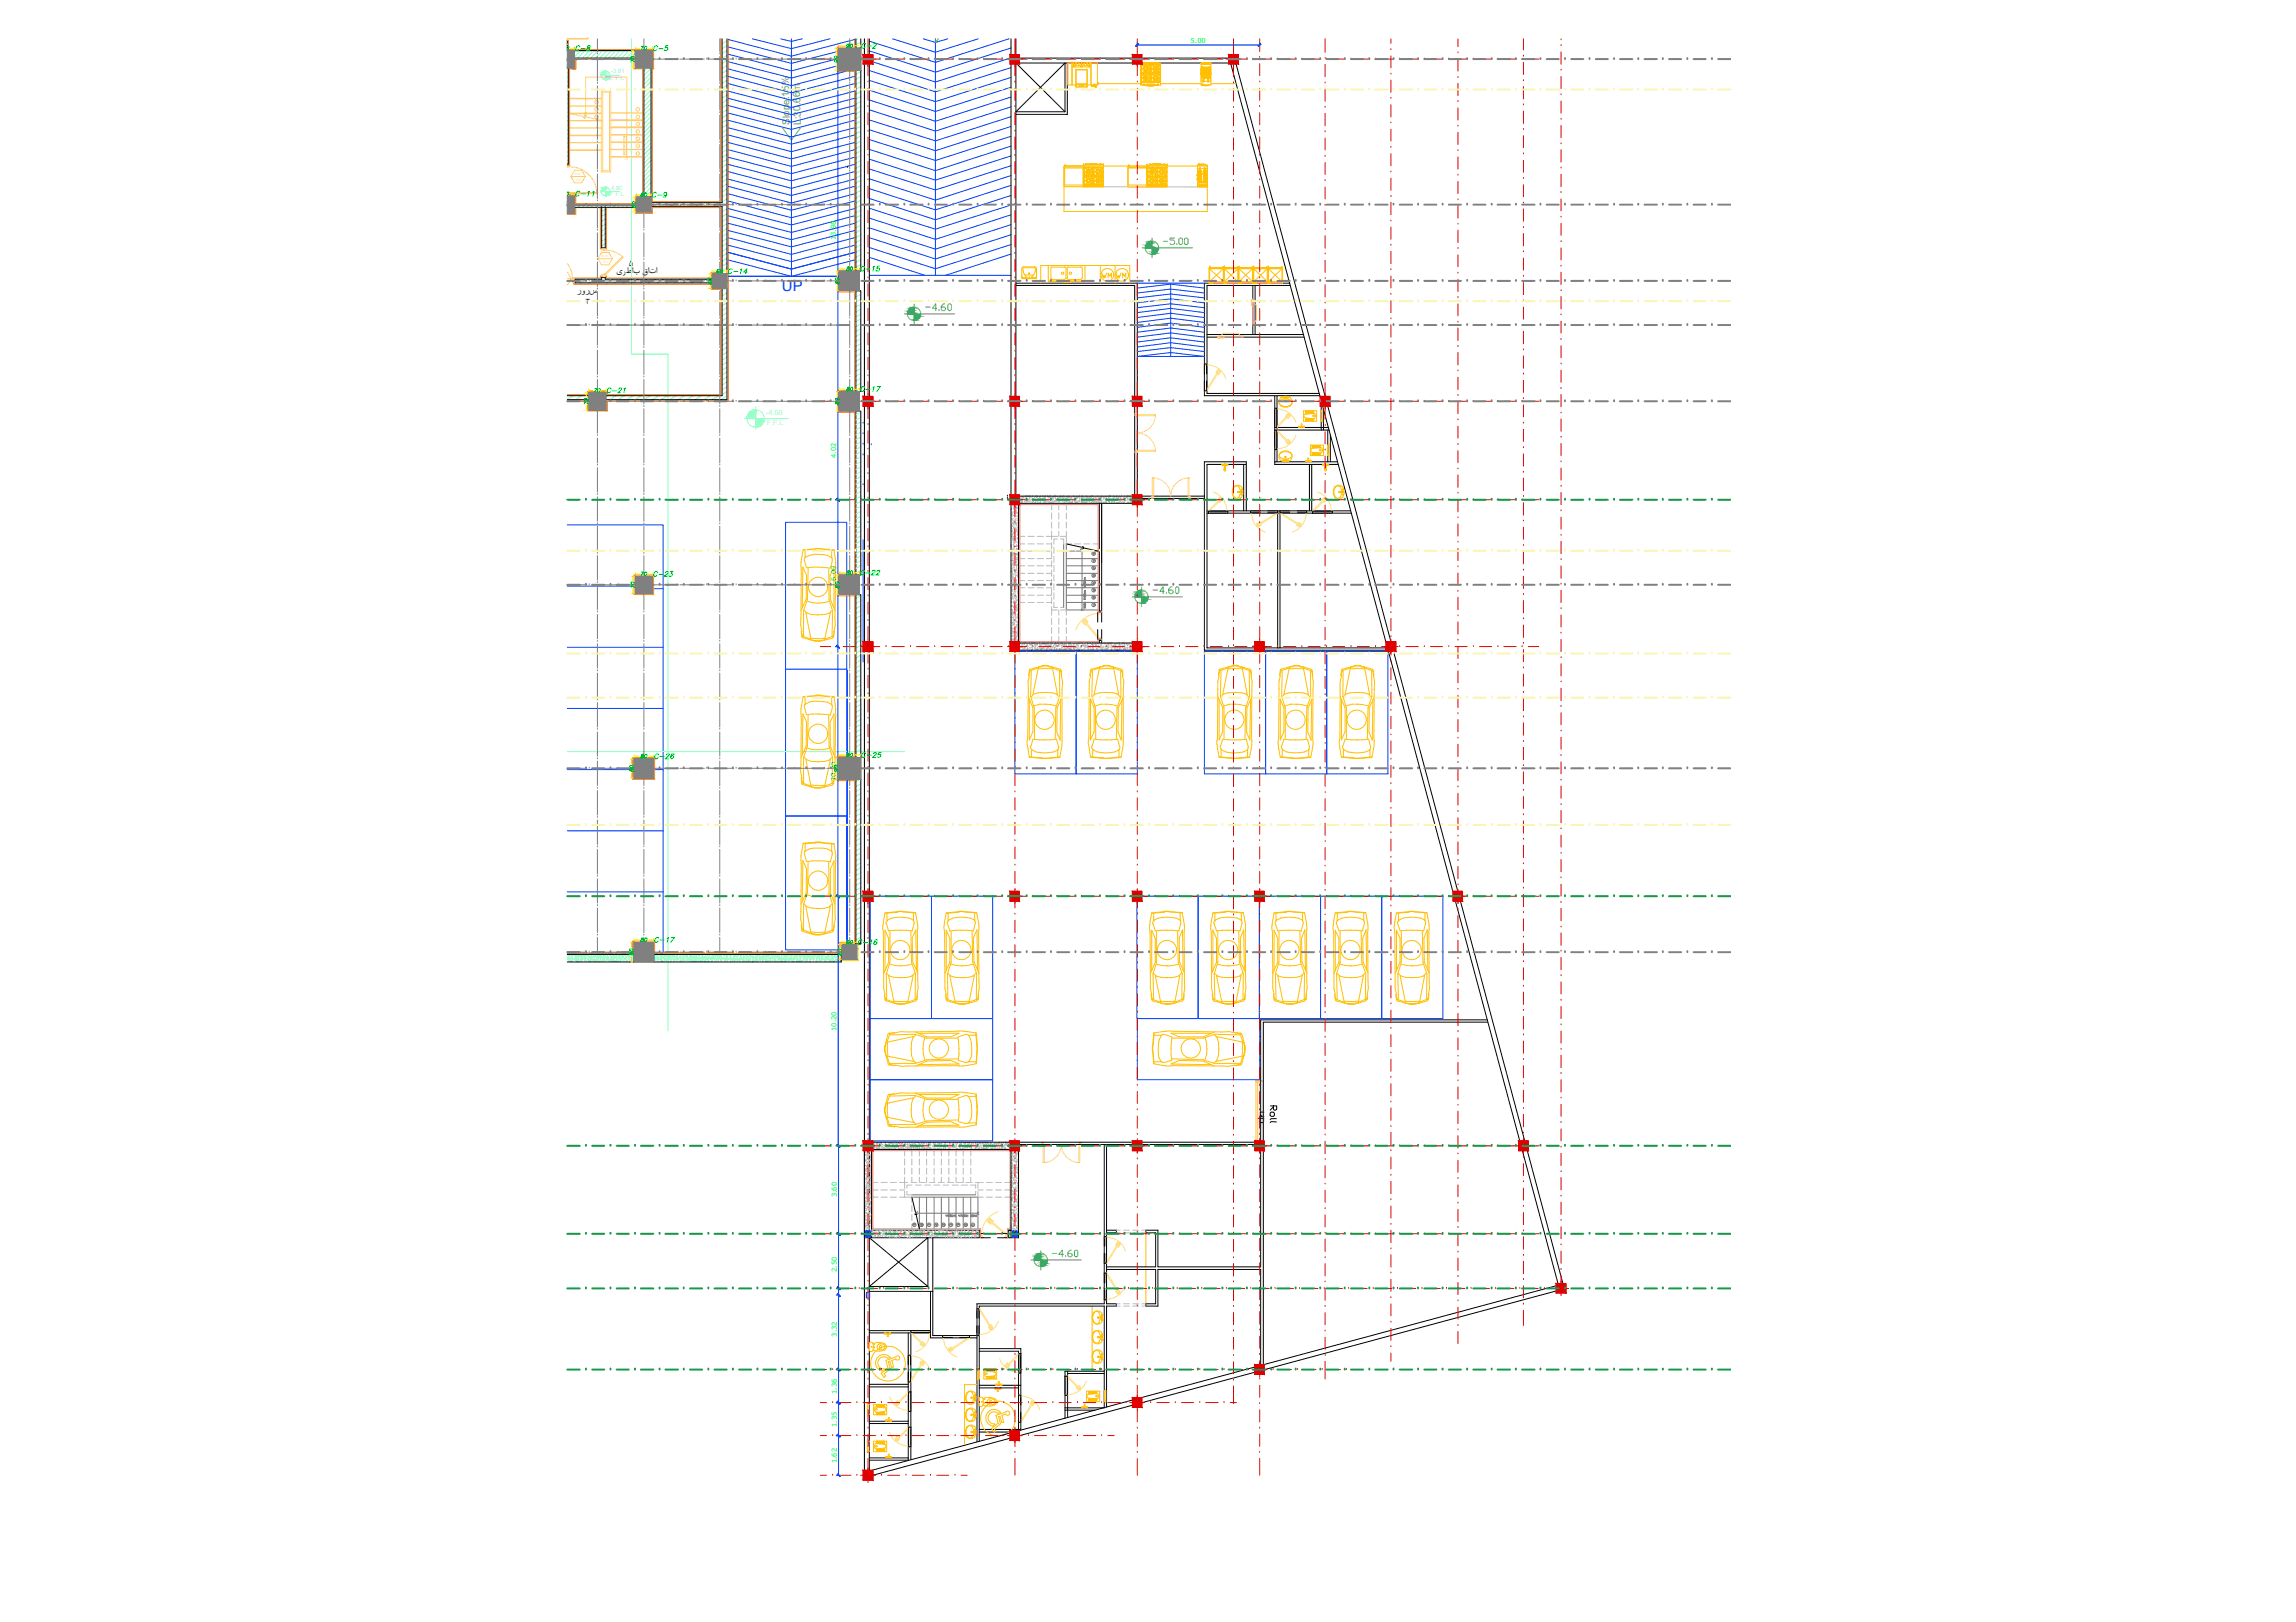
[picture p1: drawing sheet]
<svg xmlns="http://www.w3.org/2000/svg" width="297mm" height="210mm" viewBox="0 0 297 210" stroke-linecap="round" stroke-linejoin="round" font-family="sans-serif">
<defs><g id="words">
<g font-size="3.5" fill="#808080">
<text x="73.7" y="7.8">C-8</text>
<text x="83.6" y="7.8">C-5</text>
<text x="110.8" y="7.4">C-2</text>
<text x="83.6" y="26.8">C-9</text>
</g>
<g font-size="3.1" fill="#808080">
<text x="141.5" y="37">WM</text>
<text x="143.6" y="37">WM</text>
<text x="110.4" y="75.5">C-22</text>
<text x="110.8" y="99.1">C-25</text>
</g>
<text font-size="3.1" fill="#f8f6b0" x="140.4" y="74.1">7</text>
<text font-size="3.1" fill="#bababa" x="140.4" y="73">8</text>
<text font-size="3.1" fill="#dd6e8a" x="140.4" y="78.7">2</text>
<g font-size="3.1" fill="#139b48">
<text x="117.1" y="159.8">9</text>
<text x="118.2" y="159.8">8</text>
<text x="121" y="159.8">5</text>
<text x="123.8" y="159.8">2</text>
</g>
<text font-size="3.1" fill="#e00000" x="122.1" y="159.8">4</text>
<text font-size="2.6" fill="#808080" x="140.4" y="77.6">3</text>
<text font-size="2.6" fill="#767676" x="140.4" y="74.8">6</text>
<text font-size="2.6" fill="#139b48" x="124.9" y="159.8">1</text>
<text font-size="1.9" fill="#003fff" x="101.2" y="37.6">UP</text>
<g font-size="1.3" fill="#5cb85c">
<text x="102.2" y="16.2" transform="rotate(-91 102.2 16.2)">Slope:15%</text>
<text x="103.6" y="16.2" transform="rotate(-91 103.6 16.2)">L:30.66m</text>
</g>
<g font-size="1.3">
<text x="79.7" y="35.3">اتا</text>
<text x="81.4" y="34.5">5</text>
<text x="81.7" y="35.3">ق</text>
<text x="82.8" y="35.3">باقرق</text>
<text x="75.8" y="39.3">3</text>
</g>
<text font-size="1.2" x="74.6" y="38">سرسر</text>
<g font-size=".9" fill="#0f0">
<text x="154" y="5.6">5.00</text>
<text x="108.1" y="31.1" transform="rotate(-90 108.1 31.1)">13.98</text>
<text x="108.2" y="59.3" transform="rotate(-90 108.2 59.3)">4.02</text>
<text x="108.2" y="75.2" transform="rotate(-90 108.2 75.2)">6.00</text>
<text x="108.2" y="101.1" transform="rotate(-90 108.2 101.1)">10.20</text>
<text x="108.2" y="133.4" transform="rotate(-90 108.2 133.4)">10.20</text>
<text x="108.3" y="155" transform="rotate(-90 108.3 155)">3.60</text>
<text x="108.3" y="164.6" transform="rotate(-90 108.3 164.6)">2.50</text>
<text x="108.3" y="173" transform="rotate(-90 108.3 173)">3.32</text>
<text x="108.3" y="184.6" transform="rotate(-90 108.3 184.6)">1.35</text>
<text x="108.3" y="180.4" transform="rotate(-90 108.3 180.4)">1.36</text>
<text x="108.3" y="189.4" transform="rotate(-90 108.3 189.4)">1.62</text>
</g>
<g font-size=".9" fill="#7fffff">
<text x="99.1" y="53.7">-4.60</text>
<text x="99.2" y="55.1">F.F.L</text>
</g>
<g font-size=".8" fill="#7fffff">
<text x="78.9" y="10.4">F.F.L</text>
<text x="79.1" y="9.5">-3.61</text>
<text x="78.9" y="25.4">F.F.L</text>
<text x="79.1" y="24.5">4.60</text>
</g>
<g font-size=".4" fill="#ffbf7f">
<text x="74.4" y="22.6">D-W</text>
<text x="74.5" y="23.4">T02</text>
<text x="72.5" y="35.8">D-W</text>
<text x="77.9" y="33.3">D-W</text>
<text x="78" y="34.1">T01</text>
<text x="72.9" y="36.6">01</text>
</g>
<g font-size=".3" fill="#ffbf7f">
<text x="77" y="15.2">10</text>
<text x="77.2" y="14.3">9</text>
<text x="77.2" y="13.3">8</text>
<text x="82.5" y="16.2">5</text>
<text x="82.5" y="15.2">6</text>
<text x="82.5" y="14.3">7</text>
<text x="82.5" y="17.1">4</text>
<text x="80.8" y="20.7">UP</text>
<text x="81" y="20" transform="rotate(-90 81 20)">N:30 H:17.3 W:30</text>
<text x="82.5" y="18.1">3</text>
<text x="82.5" y="19">2</text>
<text x="82.5" y="20">1</text>
</g>
</g></defs>
<!-- layer: A-DOOR-IDEN -->
<path d="M73.4 36.1h.5M73.4 35.2l.5 .9M73.9 22.8h1.8M73.9 22.8l.4-.8h1l.4 .8M73.9 22.8l.4 .9h1l.4-.9M73.9 36.1l-.5 .8M77.4 33.5h1.8M77.4 33.5l.4-.8h1l.4 .8M77.4 33.5l.4 .8h1l.4-.8" fill="none" stroke="#ffbf7f" stroke-width=".13"/>
<!-- layer: nama1 -->
<g fill="none" stroke="#003fff" stroke-width=".13">
<path d="M94.2 19.4l8.2 2.1 8.2-2.1M94.2 18.4l8.2 2.2 8.2-2.2M94.2 17.5l8.2 2.1 8.2-2.1M94.2 16.5l8.2 2.2 8.2-2.2M94.2 15.6l8.2 2.1 8.2-2.1M94.2 14.6l8.2 2.1 8.2-2.1M94.2 13.7l8.2 2.1 8.2-2.1M94.2 12.7l8.2 2.1 8.2-2.1M94.2 11.8l8.2 2.1 8.2-2.1M94.2 10.8l8.2 2.2 8.2-2.2M94.2 9.9l8.2 2.1 8.2-2.1M94.2 8.9l8.2 2.2 6.9-1.8"/>
<path d="M94.2 8l8.2 2.1 5.9-1.6M94.2 7l8.2 2.2 5.9-1.6M94.2 6.1l8.2 2.1 5.9-1.5M94.2 5.1l8.2 2.2 8.2-2.2M97.4 5l5 1.3 5-1.3M101 5l1.4 .4 1.4-.4M102.4 5v30.8M115.5 5l5.5 1.8 5.6-1.8M119.5 5l1.5 .5 1.6-.5M121 5v30.6M130.5 5l-9.5 3.1-8.5-2.8M130.8 6.2l-9.8 3.1-8.5-2.7"/>
<path d="M130.8 7.5l-9.8 3.1-8.5-2.7M130.8 8.7l-9.8 3.2-8.5-2.8M130.8 10l-9.8 3.2-8.5-2.8M130.8 11.3l-9.8 3.1-8.5-2.7M130.8 13.8l-9.8 3.2-8.5-2.8M130.8 17.6l-9.8 3.2-8.5-2.7M130.8 12.6l-9.8 3.1-8.5-2.8M130.8 15.1l-9.8 3.1-8.5-2.7M130.8 16.4l-9.8 3.1-8.5-2.7M130.8 18.9l-9.8 3.2-8.5-2.8M94.2 33.6l8.2 2.2 8.2-2.2M94.2 32.7l8.2 2.1 8.2-2.1"/>
<path d="M94.2 31.7l8.2 2.2 8.2-2.2M94.2 30.8l8.2 2.1 8.2-2.1M94.2 29.8l8.2 2.1 8.2-2.1M94.2 28.9l8.2 2.1 8.2-2.1M94.2 27.9l8.2 2.2 8.2-2.2M94.2 27l8.2 2.1 8.2-2.1M94.2 26l8.2 2.2 8.2-2.2M94.2 25.1l8.2 2.1 8.2-2.1M94.2 24.1l8.2 2.2 8.2-2.2M94.2 23.2l8.2 2.1 8.2-2.1M94.2 22.2l8.2 2.2 8.2-2.2M94.2 21.3l8.2 2.1 8.2-2.1"/>
<path d="M94.2 20.3l8.2 2.2 8.2-2.2M94.2 35.8h14.3M112.5 35.6h18.3M112.5 33.3l7.2 2.3M130.8 20.2l-9.8 3.1-8.5-2.7M130.8 24l-9.8 3.2-8.5-2.8M130.8 21.4l-9.8 3.2-8.5-2.7M130.8 22.7l-9.8 3.2-8.5-2.8M130.8 25.3l-9.8 3.1-8.5-2.7M130.8 26.5l-9.8 3.2-8.5-2.7M130.8 30.4l-9.8 3.1-8.5-2.7M130.8 27.8l-9.8 3.2-8.5-2.8"/>
<path d="M130.8 29.1l-9.8 3.1-8.5-2.7M130.8 31.7l-9.8 3.1-8.5-2.8M130.8 32.9l-8.5 2.7M147.1 39.8l4.4-.5 4.3 .5M147.1 39.2l4.4-.5 4.3 .5M147.1 38.6l4.4-.6 4.3 .6M147.1 37.9l4.4-.5 4.3 .5M147.1 37.3l4.4-.5 4.3 .5M147.1 36.6h8.7M151.5 36.6v9.5M111.7 54.8h.1M111.7 56.1h.1"/>
<path d="M111.7 57.5h.1M111.7 58.9h.1M112.7 57.6h.1M147.1 46.1l4.4-.5 4.3 .5zM147.1 45.5l4.4-.5 4.3 .5M147.1 44.9l4.4-.5 4.3 .5M147.1 44.3l4.4-.6 4.3 .6M147.1 43.6l4.4-.5 4.3 .5M147.1 43l4.4-.6 4.3 .6M147.1 42.4l4.4-.6 4.3 .6M147.1 41.7l4.4-.5 4.3 .5M147.1 41.1l4.4-.6 4.3 .6"/>
<path d="M147.1 40.5l4.4-.6 4.3 .6M73.4 67.9h12.4v23.8M73.4 75.8h8.6M84.6 76.2h1.2M109.5 74.3v-6.7h-7.9v19M109.5 77.1v9.5h-7.9v19h7.9M111.7 69.8v15.9M73.4 91.7h12.4v31.6h-1.1M73.4 99.6h8.5M73.4 83.8h12.4M84.7 99.6h1.1M109.5 86.6v35.3"/>
<path d="M109.6 86.7v36.3M131.3 84.3h7.9v15.8h-7.9zM139.2 84.3h7.9v15.8h-7.9zM155.8 84.3h7.9v15.8h-7.9zM163.7 84.3h7.9v15.8h-7.9zM171.6 84.3h8v15.8h-8zM73.4 107.5h12.4M73.4 115.4h12.4M112.6 116h7.9v15.8h-7.9zM120.5 116h7.9v15.8h-7.9zM147.1 116h7.9v15.8h-7.9zM155 116h7.9v15.8h-7.9z"/>
<path d="M162.9 116h7.9v15.8h-7.9zM170.8 116h8v15.8h-8zM178.8 116h7.9v15.8h-7.9zM73.4 123.3h8.5M109.5 121.4v-15.8h-7.9v17.3h7.1M112.6 139.7h15.8v7.9h-15.8zM112.6 131.8h15.8v7.9h-15.8zM147.1 131.8h15.9v7.9h-15.9z"/>
</g>
<!-- layer: A-ANNO-NOTE -->
<g fill="none" stroke="#7fffff" stroke-width=".13">
<path d="M77.7 9.8h2.5M77.8 9.7v-.2l.2-.2 .3-.1v1.2M78.9 9.7l-.1 .3-.2 .2-.3 .1M77.7 24.8h2.5M78.3 24.2l-.3 .1-.2 .2v.3M78.3 24.2v1.2M78.9 24.8l-.1 .3-.2 .2h-.3M96.3 54.2h5.7M97.8 53a1.12 1.12 0 0 0-1.2 1.2M97.8 52.6v3M98.9 54.2a1.12 1.12 0 0 1-1.1 1.1"/>
<circle cx="78.3" cy="9.7" r=".57"/>
<circle cx="78.3" cy="24.8" r=".57"/>
<circle cx="97.8" cy="54.2" r="1.12"/>
</g>
<g fill="#7fffff" stroke="#7fffff" stroke-width=".13">
<path d="M97.8 55.2h.2z"/>
<path d="M97.6 53h.2z"/>
<path d="M78.3 25.3h.2z"/>
<path d="M78.2 24.3h.1z"/>
<path d="M97.8 54.2l1.1 .1v-.1zM97.8 54.2l1.1 .1h-1.1z"/>
<path d="M97.8 54.3l1 .1 .1-.1zM97.8 54.3l1 .1h-1z"/>
<path d="M97.8 54.4l1 .1v-.1zM97.8 54.4l1 .1h-1z"/>
<path d="M97.8 54.5l1 .1v-.1zM97.8 54.5l1 .1h-1z"/>
<path d="M97.8 54.6l.9 .1 .1-.1zM97.8 54.6l.9 .1h-.9z"/>
<path d="M97.8 54.7l.8 .1 .1-.1zM97.8 54.7l.8 .1h-.8z"/>
<path d="M97.8 54.8l.7 .1 .1-.1zM97.8 54.8l.7 .1h-.7z"/>
<path d="M97.8 54.9l.7 .1v-.1zM97.8 54.9l.7 .1h-.7z"/>
<path d="M97.8 55l.6 .1 .1-.1zM97.8 55l.6 .1h-.6z"/>
<path d="M97.8 55.1h.6zM97.8 55.1h.4z"/>
<path d="M97.8 55.1h.4zM97.8 55.1l.4 .1z"/>
<path d="M97.8 55.2h.4zM97.8 55.2h.2z"/>
<path d="M97.8 55.3h.1zM97.8 55.2l.1 .1z"/>
<path d="M97.6 53l.2 .1zM97.5 53.1h.3z"/>
<path d="M97.5 53.1h.3zM97.4 53.1h.4z"/>
<path d="M97.4 53.1l.4 .1zM97.3 53.2h.5z"/>
<path d="M97.3 53.2h.5zM97.2 53.2h.6z"/>
<path d="M97.2 53.2l.6 .1v-.1zM97.2 53.2l.6 .1h-.7z"/>
<path d="M97.1 53.3l.7 .1v-.1zM97 53.4l.1-.1 .7 .1z"/>
<path d="M97 53.4l.8 .1v-.1zM97 53.4l.8 .1h-.9z"/>
<path d="M96.9 53.5l.9 .1v-.1zM96.9 53.5l.9 .1h-1z"/>
<path d="M96.8 53.6l1 .1v-.1zM96.8 53.7v-.1l1 .1z"/>
<path d="M96.8 53.7l1 .1v-.1zM96.8 53.7l1 .1h-1.1z"/>
<path d="M96.7 53.8l1.1 .1v-.1zM96.7 53.8l1.1 .1h-1.1z"/>
<path d="M96.7 53.9l1.1 .1v-.1zM96.7 53.9l1.1 .1h-1.1z"/>
<path d="M96.7 54l1.1 .2v-.2zM96.7 54l1.1 .2h-1.1z"/>
<path d="M78.3 24.8l.6 .1v-.1zM78.3 24.8l.6 .1h-.6z"/>
<path d="M78.3 24.9l.6 .1v-.1zM78.3 24.9l.6 .1h-.6z"/>
<path d="M78.3 25h.6zM78.3 25h.6h-.6z"/>
<path d="M78.3 25l.5 .1 .1-.1zM78.3 25l.5 .1h-.5z"/>
<path d="M78.3 25.1h.5zM78.3 25.1l.4 .1z"/>
<path d="M78.3 25.2l.4 .1v-.1zM78.3 25.2l.4 .1h-.4z"/>
<path d="M78.3 25.3h.4zM78.3 25.3h.3z"/>
<path d="M78.3 25.3h.2zM78.3 25.3h.3z"/>
<path d="M78.3 25.3h.1zM78.3 25.3h.1z"/>
<path d="M78.3 24.2v.1zM78.2 24.3h.1zM78.1 24.3h.2z"/>
<path d="M78.1 24.3h.2zM78 24.3h.3z"/>
<path d="M78 24.3l.3 .1v-.1zM78 24.3l.3 .1h-.3z"/>
<path d="M78 24.4l.3 .1zM78 24.4l.3 .1z"/>
<path d="M77.9 24.5h.4zM77.9 24.5h.4h-.5z"/>
<path d="M77.8 24.5l.5 .1v-.1zM77.8 24.5l.5 .1h-.5z"/>
<path d="M77.8 24.6l.5 .1v-.1zM77.8 24.6l.5 .1h-.5z"/>
<path d="M77.8 24.7l.5 .1v-.1zM77.8 24.7l.5 .1h-.5z"/>
<path d="M78.3 9.8h.6zM78.3 9.8h.6h-.6z"/>
<path d="M78.3 9.8l.6 .1v-.1zM78.3 9.8l.6 .1h-.6z"/>
<path d="M78.3 9.9l.6 .1v-.1zM78.3 9.9l.6 .1h-.6z"/>
<path d="M78.3 10l.5 .1 .1-.1zM78.3 10l.5 .1h-.5z"/>
<path d="M78.3 10.1l.4 .1 .1-.1zM78.3 10.1l.4 .1h-.4z"/>
<path d="M78.3 10.2h.4zM78.3 10.2h.4z"/>
<path d="M78.3 10.2h.4zM78.3 10.2l.3 .1z"/>
<path d="M78.3 10.3h.3zM78.3 10.3h.2z"/>
<path d="M78.3 10.3h.2zM78.3 10.3h.1zM78.3 10.3h.1z"/>
<path d="M78.3 9.3v-.1zM78.2 9.3h.1z"/>
<path d="M78.2 9.3h.1zM78.1 9.3h.2z"/>
<path d="M78.1 9.3h.2zM78 9.3h.3z"/>
<path d="M78 9.3l.3 .1zM78 9.3l.3 .1z"/>
<path d="M78 9.4l.3 .1v-.1zM78 9.4l.3 .1h-.4z"/>
<path d="M77.9 9.5h.4zM77.8 9.5h.5z"/>
<path d="M77.8 9.5l.5 .1v-.1zM77.8 9.5l.5 .1h-.5z"/>
<path d="M77.8 9.6l.5 .1v-.1zM77.8 9.6l.5 .1h-.5z"/>
<path d="M77.8 9.7l.5 .1v-.1zM77.8 9.7l.5 .1h-.5z"/>
</g>
<!-- layer: G-ANNO-SYMB -->
<path d="M81.7 5v40.8h4.7v87.6M73.4 97.3h43.6" fill="none" stroke="#7fffbf" stroke-width=".13"/>
<!-- layer: A-WALL -->
<g fill="none" stroke="#000" stroke-width=".13">
<path d="M73.4 8.8h.1v12.4h-.1M74.3 6.5h7.9v1h-7.9M83.3 8.8v16.7M84.2 8.8v16.7M93.4 5v21.2h-9.2M94.1 5v30.4h-.7v-8.7h-9.2M110.7 9.1h.7v26h-.7zM74.3 26.8h8M74.3 26.5h8M74.4 36.1h3.4v-.2h.5v.2h13.8v.5h-17.7zM77.8 26.7v5.4h.5v-5.4M110.7 37.6h.7v13.1h-.7z"/>
<path d="M73.4 51.2h2.8M73.4 51.7h2.8M78.4 51.2h15v-13.9h.7v14.4h-15.7M110.7 53.2h.7v21.2h-.7zM110.7 98v-21.1h.7v21.1M110.7 100.9h.7v21.2h-.7zM73.4 123.5h8.6v1h-8.6M84.6 123.5h24.2v1h-24.2z"/>
</g>
<!-- layer: S-COLS -->
<g fill="none" stroke="#dd0" stroke-width=".13">
<path d="M82.2 7.5v1.3h2.2M82.2 6.5h2.2M82.2 7.8v.1l.1-.1M82.3 8.2h.1M82.3 6.9v.1M82.5 6.9l-.2 .1 .2 .1M109.1 8.2l-.3 .3M109.1 7.5l.1 .1M109.2 8.1v.4l-.3-.1M109.2 8h-.2M110.3 9l.1 .1M110.6 6.3h-2.1v2.8h2.9v-2.8"/>
<path d="M73.4 26.2h.1M73.4 26.7h.1M73.4 27.3v.1M73.4 26.1v.1M73.4 25.6h.1M73.4 25.4h.9v2.2h-.9M73.6 27.2h.1M73.6 26.2h.1M73.7 25.4l-.1 .1M73.8 26h.1M73.9 26.2h.1M73.9 25.4h.1"/>
<path d="M73.9 27.1h.1M74 27.2v.1M74 25.5h.1M74 26v.1M74 26.6h.1M74 27.1v.1M74.1 27l.1 .1M74.2 25.4h.1M74.2 25.6h.1M74.3 26.5v.1M74.3 26.2h-.1l.1-.1v.2M74.3 26.8h.1"/>
<path d="M82.3 26.9l.1 .1h-.1M82.4 26.8h.1M83.4 25.5h-1.1v1.9h1.9M93.2 35.7l.3 .2M93.4 35.5l-.4 .2M93.5 36.4h-.3M93.5 35.5l-.1 .4M93.7 36.3l.1 .1M94.1 37.3h.1M94.1 35.4h.1M94.1 35.4v1.9M94.1 35.4h-2v1.9h2"/>
<path d="M108.7 35.1h2.5v2.5h-2.5zM108.7 35.4v.1M109 36l.1 .1M109.4 36.6l.2 .2M109.4 35.2l.1 .1M109.6 36.4l-.4 .2M109.7 36.4l-.1 .4M109.8 36.3h-.2M110.5 37.5l-.1 .1M110.6 37.4v.2M76.2 50.8h2.2v2.3h-2.2zM76.4 52.9l-.1 .1"/>
<path d="M76.5 51l-.1 .2M77.3 52.7h.2M77.3 51.3l-.3 .3M77.4 51.2v.3h-.3M108.7 51.2l.2 .1M108.7 50.7h2.5v2.5h-2.5zM108.8 52.7l.1 .1M108.9 51h-.2M109 51l-.2 .3M110.1 52.4l-.3 .1M110.9 51.9l-.1 .1M82.2 74.6h2.2v2.2h-2.2z"/>
<path d="M82.7 76.2l.1 .1M83.2 76.2l-.2 .1M83.9 75l.5 .1M84.2 74.7l.2 .1M84.2 76.1l-.1 .1M84.3 74.6l-.4 .4M84.4 74.6l-.3 .1M108.7 74.4h2.5v2.5h-2.5zM108.7 75.9h.1M108.7 76.2v.1M108.7 75l.1 .2M108.8 75.9l-.1 .4"/>
<path d="M108.9 76.1h.2M109.5 75l-.3 .3M109.5 74.8l.1 .4-.4-.1M82 98.2h2.6v2.5h-2.6zM82 98.2l.2 .1M83.4 98.5l-.1 .2M84.1 99.7l.3 .2M84.3 99.5l-.4 .2M84.4 99.5l-.1 .4M84.5 98.3l-.2 .1M109.1 99.4l.1 .1M109.2 98.7l-.1 .1"/>
<path d="M110.2 99.9l.1 .3M110.6 98h-2.1v2.9h2.9v-2.9M83 100.5l-.2 .1M83.3 100.4l-.1 .1M84.4 100.4h.2M108.7 100.9h.1M108.9 100.2l.1 .1M109.2 100.6l-.2 .1M109.9 100.2h.3M110.1 100l-.2 .3M82 121.9h2.6v2.6h-2.6zM82.3 122.9h.2l-.1 .1"/>
<path d="M82.3 122.3l.2 .2M82.5 122.6l-.3 .3M82.6 122.5v.3h-.3M83.7 123.6l.1 .1M84.4 122.6h.2M108.8 122.1h2.2v2.2h-2.2zM109.2 122.7l.2 .1M110.1 123.3h-.2M111 122.8h.1"/>
</g>
<!-- layer: I-WALL -->
<g fill="none" stroke="#ff7f00" stroke-width=".13">
<path d="M73.5 6.4h11.1M73.7 8.9v12.5h-.3M74.5 7.6l7.5 .1v1.2h1.1v16.5h-.9v1h-7.7v-1.2h-1.1M93.2 5v21.1h-8.8v-17.2M94.2 5v46.8h-15.6v1.4h-2.6v-1.4h-2.6M110.6 6.1h-2.3v3.2h2.3v25.7h-2.1v2.8h2.1v12.7h-2.1v2.9h2.1v20.9h-2.1v2.8h2.1v20.8h-2.3v3.1h2.3v20.9h-1.9v1.4h-24v-1.5h-2.8v1.5h-8.5M73.4 27.8h1.1v-.9h3.2v5.3h.2M74.2 36.6v.2h17.8v.7h1.2v13.6h-14.6v-.4h-2.6v.4h-2.6M77.9 35.7h-.2v.3h-3.5v.1M84.4 27.6h-2.2v-.7h-3.7v5.3h-.1M84.4 26.9h8.8v8.3h-1.2v.8h-13.5v-.3h-.1M94.2 35.2h.1"/>
<path d="M94.2 37.5h.1M82 74.4h2.6v2.5h-2.6zM81.9 98h2.8v2.9h-2.8z"/>
</g>
<!-- layer: A-WALL-PATT -->
<g fill="none" stroke="#7fffbf" stroke-width=".13">
<path d="M73.5 9.3l-.1 .2M73.5 9.8l-.1 .2M73.5 10.4l-.1 .2M73.5 11l-.1 .2M73.5 11.6l-.1 .2M73.5 12.1l-.1 .2M73.5 12.7l-.1 .2M73.5 13.3l-.1 .1M73.5 13.8l-.1 .2M73.5 14.4l-.1 .2M73.5 15l-.1 .1M73.5 15.6l-.1 .1"/>
<path d="M73.5 16.1l-.1 .2M73.5 16.7l-.1 .2M73.5 17.3l-.1 .1M73.5 17.8l-.1 .2M73.5 18.4l-.1 .2M73.5 19l-.1 .1M73.5 19.5l-.1 .2M79.1 6.5l-.9 1M79.7 6.5l-1 1M80.2 6.5l-.9 1M80.8 6.5l-.9 1M81.4 6.5l-1 1"/>
<path d="M81.9 6.5l-.9 1M82.2 6.9l-.6 .6M82.2 7.5h.1M83.7 8.8l-.4 .4M84.2 8.8l-.9 1M84.2 9.4l-.9 1M84.2 10l-.9 .9M84.2 10.5l-.9 1M84.2 11.1l-.9 1M84.2 11.7l-.9 .9M84.2 12.2l-.9 1M84.2 12.8l-.9 .9"/>
<path d="M84.2 13.4l-.9 .9M84.2 14l-.9 .9M84.2 14.5l-.9 1M84.2 15.1l-.9 .9M84.2 15.6l-.9 1M84.2 16.2l-.9 1M84.2 16.8l-.9 .9M84.2 17.3l-.9 1M84.2 17.9l-.9 1M84.2 18.5l-.9 1M84.2 19.1l-.9 .9M84.2 19.6l-.9 1"/>
<path d="M94.1 5.3l-.7 .4M94.1 5.9l-.7 .4M94.1 6.5l-.7 .4M94.1 7.2l-.7 .4M94.1 7.8l-.7 .4M94.1 8.5l-.7 .3M94.1 9.1l-.7 .4M94.1 9.8l-.7 .3M94.1 10.4l-.7 .4M94.1 11l-.7 .4M94.1 11.7l-.7 .4M94.1 12.3l-.7 .4"/>
<path d="M94.1 12.9l-.7 .4M94.1 13.6l-.7 .4M94.1 14.3l-.7 .3M94.1 14.9l-.7 .3M94.1 15.5l-.7 .4M94.1 16.2l-.7 .3M94.1 16.8l-.7 .4M94.1 17.4l-.7 .4M94.1 18.1l-.7 .3M94.1 18.7l-.7 .4M94.1 19.4l-.7 .3M111.4 9.3l-.7 .3"/>
<path d="M111.4 9.9l-.7 .4M111.4 10.6l-.7 .3M111.4 11.2l-.7 .3M111.4 11.8l-.7 .4M111.4 12.5l-.7 .3M111.4 13.1l-.7 .4M111.4 13.7l-.7 .4M111.4 14.4l-.7 .4M111.4 15l-.7 .4M111.4 15.6l-.7 .4M111.4 16.3l-.7 .4M111.4 17l-.7 .3"/>
<path d="M111.4 17.6l-.7 .3M111.4 18.2l-.7 .4M111.4 18.9l-.7 .3M111.4 19.5l-.7 .4M73.5 21.2h.1M73.5 20.1l-.1 .2M73.5 20.7l-.1 .2M74.5 26.5l-.2 .2M74.8 36.1l-.4 .3M75.1 26.5l-.3 .3M75.7 26.5l-.4 .3M75.9 36.1l-.8 .5"/>
<path d="M76.2 26.5l-.3 .3M76.8 26.5l-.3 .3M77 36.1l-.8 .5M77.4 26.5l-.4 .3M77.9 26.5l-.3 .3M78.3 27.1l-.5 .2M78.3 27.7l-.5 .3M78.3 28.3l-.5 .3M78.3 29l-.5 .3M78.3 29.6l-.5 .3M78.3 30.3l-.5 .3M78.3 30.9l-.5 .3"/>
<path d="M78.3 31.6l-.5 .2M78.3 36l-1 .6M78.5 26.5l-.3 .3M79.1 26.5l-.3 .3M79.2 36.1l-.8 .5M79.7 26.5l-.4 .3M80.2 26.5l-.3 .3M80.3 36.1l-.8 .5M80.8 26.5l-.3 .3M81.4 26.5l-.4 .3M81.4 36.1l-.8 .5M81.9 26.5l-.3 .3"/>
<path d="M82.3 26.7l-.1 .1M82.5 36.1l-.8 .5M83.6 36.1l-.8 .5M84.2 20.2l-.9 1M84.2 20.8l-.9 .9M84.2 21.3l-.9 1M84.2 21.9l-.9 .9M84.2 22.5l-.9 .9M84.8 36.1l-.9 .5M85.9 36.1l-.9 .5M87 36.1l-.8 .5M88.1 36.1l-.8 .5"/>
<path d="M89.2 36.1l-.8 .5M89.7 26.2l-.8 .5M90.3 36.1l-.8 .5M90.8 26.2l-.8 .5M91.4 36.1l-.8 .5M91.9 26.2l-.8 .5M92.1 36.4l-.4 .2M93 26.2l-.8 .5M94 37.3l-.6 .3M94.1 20l-.7 .3M94.1 20.6l-.7 .4M94.1 21.3l-.7 .4"/>
<path d="M94.1 21.9l-.7 .4M94.1 22.5l-.7 .4M94.1 23.2l-.7 .4M94.1 23.8l-.7 .4M94.1 24.5l-.7 .3M94.1 25.1l-.7 .4M94.1 25.8l-.7 .3M94.1 26.4l-.7 .3M94.1 27l-.7 .4M94.1 27.7l-.7 .4M94.1 28.3l-.7 .4M94.1 28.9l-.7 .4"/>
<path d="M94.1 29.6l-.7 .4M94.1 30.3l-.7 .3M94.1 30.9l-.7 .3M94.1 31.5l-.7 .4M94.1 32.2l-.7 .3M94.1 32.8l-.7 .4M94.1 33.4l-.7 .4M94.1 34.1l-.7 .3M94.1 34.7l-.7 .4M94.1 35.3l-.1 .1M94.1 37.9l-.7 .4M94.1 38.6l-.7 .3"/>
<path d="M94.1 39.2l-.7 .4M94.1 39.8l-.7 .4M111 37.6l-.3 .2M111.2 38.2l-.5 .2M111.2 38.8l-.5 .3M111.2 39.4l-.5 .3M111.4 20.1l-.7 .4M111.4 20.8l-.7 .4M111.4 21.4l-.7 .4M111.4 22.1l-.7 .3M111.4 22.7l-.7 .4M111.4 23.4l-.7 .3"/>
<path d="M111.4 24l-.7 .4M111.4 24.6l-.7 .4M111.4 25.3l-.7 .3M111.4 25.9l-.7 .4M111.4 26.5l-.7 .4M111.4 27.2l-.7 .3M111.4 27.8l-.7 .4M111.4 28.5l-.7 .3M111.4 29.1l-.7 .4M111.4 29.7l-.7 .4M111.4 30.4l-.7 .4M111.4 31l-.7 .4"/>
<path d="M111.4 31.7l-.7 .3M111.4 32.3l-.7 .4M111.4 33l-.7 .3M111.4 33.6l-.7 .3M111.4 34.2l-.7 .4M111.4 34.9l-.5 .2M74.2 51.2l-.8 .5M75.3 51.2l-.8 .5M76.2 51.3l-.6 .4M78.6 51.2l-.2 .1M79.7 51.2l-.8 .5M80.8 51.2l-.8 .5"/>
<path d="M81.9 51.2l-.8 .5M83 51.2l-.8 .5M84.1 51.2l-.8 .5M85.2 51.2l-.8 .5M86.3 51.2l-.8 .5M87.4 51.2l-.8 .5M88.5 51.2l-.8 .5M89.6 51.2l-.8 .5M90.7 51.2l-.8 .5M91.9 51.2l-.9 .5M93 51.2l-.9 .5M93.9 51.3l-.6 .4"/>
<path d="M94.1 40.5l-.7 .3M94.1 41.1l-.7 .4M94.1 41.8l-.7 .3M94.1 42.4l-.7 .3M94.1 43l-.7 .4M94.1 43.7l-.7 .4M94.1 44.3l-.7 .4M94.1 44.9l-.7 .4M94.1 45.6l-.7 .4M94.1 46.2l-.7 .4M94.1 46.9l-.7 .3M94.1 47.5l-.7 .4"/>
<path d="M94.1 48.2l-.7 .3M94.1 48.8l-.7 .4M94.1 49.4l-.7 .4M94.1 50.1l-.7 .3M94.1 50.7l-.7 .4M111.2 40.1l-.5 .3M111.2 40.7l-.5 .3M111.2 41.3l-.5 .3M111.2 42l-.5 .3M111.2 42.6l-.5 .3M111.2 43.3l-.5 .2M111.3 43.9l-.6 .3"/>
<path d="M111.3 44.5l-.6 .3M111.3 45.2l-.6 .3M111.3 45.8l-.6 .3M111.3 46.4l-.6 .4M111.3 47.1l-.6 .3M111.3 47.7l-.6 .3M111.3 48.3l-.6 .4M111.3 49l-.6 .3M111.3 49.6l-.6 .3M111.3 50.2l-.6 .4M111.4 53.4l-.7 .3M111.4 54l-.7 .3"/>
<path d="M111.4 54.6l-.7 .4M111.4 55.3l-.7 .4M111.4 55.9l-.7 .4M111.4 56.5l-.7 .4M111.4 57.2l-.7 .4M111.4 57.8l-.7 .4M111.4 58.5l-.7 .3M111.4 59.1l-.7 .4M111.4 59.8l-.7 .3M111.4 77.1l-.7 .4M111.4 77.8l-.7 .3M111.4 78.4l-.7 .4"/>
<path d="M111.4 79l-.7 .4M111.4 79.7l-.7 .3M111.4 60.4l-.7 .4M111.4 61l-.7 .4M111.4 61.7l-.7 .3M111.4 62.3l-.7 .4M111.4 62.9l-.7 .4M111.4 63.6l-.7 .4M111.4 64.2l-.7 .4M111.4 64.9l-.7 .3M111.4 65.5l-.7 .4M111.4 66.2l-.7 .3"/>
<path d="M111.4 66.8l-.7 .4M111.4 67.4l-.7 .4M111.4 68.1l-.7 .3M111.4 68.7l-.7 .4M111.4 69.4l-.7 .3M111.4 70l-.7 .3M111.4 70.6l-.7 .4M111.4 71.3l-.7 .4M111.4 71.9l-.7 .4M111.4 80.3l-.7 .4M111.4 80.9l-.7 .4M111.4 81.6l-.7 .3"/>
<path d="M111.4 82.2l-.7 .4M111.4 82.9l-.7 .3M111.4 83.5l-.7 .3M111.4 84.1l-.7 .4M111.4 84.8l-.7 .4M111.4 85.4l-.7 .4M111.4 86l-.7 .4M111.4 86.7l-.7 .4M111.4 87.4l-.7 .3M111.4 88l-.7 .3M111.4 88.6l-.7 .4M111.4 89.3l-.7 .3"/>
<path d="M111.4 89.9l-.7 .4M111.4 90.5l-.7 .4M111.4 91.2l-.7 .4M111.4 91.8l-.7 .4M111.4 92.5l-.7 .3M111.4 93.1l-.7 .4M111.4 93.8l-.7 .3M111.4 94.4l-.7 .3M111.4 95l-.7 .4M111.2 100.9l-.5 .3M111.4 101.4l-.7 .4M111.4 102.1l-.7 .3"/>
<path d="M111.4 102.7l-.7 .4M111.4 103.3l-.7 .4M111.4 104l-.7 .3M111.4 104.6l-.7 .4M111.4 105.3l-.7 .3M111.4 105.9l-.7 .4M111.4 106.5l-.7 .4M111.4 107.2l-.7 .4M111.4 107.8l-.7 .4M111.4 108.4l-.7 .4M111.4 109.1l-.7 .4M111.4 109.8l-.7 .3"/>
<path d="M111.4 110.4l-.7 .3M111.4 111l-.7 .4M111.4 111.7l-.7 .3M111.4 112.3l-.7 .4M111.4 112.9l-.7 .4M111.4 113.6l-.7 .3M111.4 114.2l-.7 .4M111.4 114.9l-.7 .3M111.4 115.5l-.7 .4M111.4 116.1l-.7 .4M111.4 116.8l-.7 .4M111.4 117.4l-.7 .4"/>
<path d="M111.4 118.1l-.7 .3M111.4 118.7l-.7 .4M111.4 119.3l-.7 .4M73.4 123.5h.1M73.4 124.1h.1M73.4 123.9h.1M73.5 124.1h.1M73.5 124h.1M73.5 124.3h.1M73.6 123.7h.1M73.6 124.4h.1M73.6 124.2h.1"/>
<path d="M73.6 124.1h.1M73.6 123.6h.1M73.6 123.9h.1M73.7 123.7h.1M73.7 124h.1M73.8 124.4l.1-.1zM73.8 124.3h.1M73.9 124.1h.1M73.9 123.9h.1M73.9 124.4h.1M73.9 123.7h.1M74 123.6h.1"/>
<path d="M74 123.7h.1M74 124.1h.1M74 124.4h.1M74 123.9h.1M74 124.2h.1M74.1 123.6h.1M74.1 123.9h.1M74.1 124h.1M74.1 124.1h.1M74.2 123.6h.1M74.3 124.1h.1M74.3 124.2h.1"/>
<path d="M74.4 123.8h.1M74.4 124.3h.1M74.5 123.8h.1M74.5 124.1h.1M74.5 124.3h.1M74.5 123.7h.1M74.5 124.2h.1M74.5 123.9h.1M74.6 123.6h.1zM74.6 124.4h.1M74.7 124.2h.1M74.7 123.5h.1"/>
<path d="M74.7 124.1h.1M74.7 123.6h.1M74.7 123.9h.1M74.7 124.4v.1M74.8 124.1h.1M74.8 123.7h.1M74.9 123.7h.1M74.9 124h.1M74.9 124.3h.1M74.9 124.2h.1M75 123.5h.1M75 124.4h.1"/>
<path d="M75 123.9h.1M75 123.8h.1M75.1 124.4h.1M75.1 124.1h.1M75.1 123.6h.1M75.1 123.8h.1zM75.3 124.2h.1M75.3 124.2l-.1 .1zM75.3 123.7h.1M75.3 123.9h.1M75.3 124.3h.1M75.3 123.6h.1"/>
<path d="M75.3 124.1h.1M75.3 124.4h.1M75.4 123.7h.1v.1zM75.5 123.8h.1M75.6 123.7h.1M75.6 124h.1M75.6 124.1h.1M75.6 124.3h.1M75.7 124.1h.1M75.7 123.9h.1M75.7 124.4h.1M75.7 123.8h.1"/>
<path d="M75.7 123.6h.1M75.7 124.3h.1M75.8 123.7h.1M75.8 123.5h.1M75.8 124.1h.1M75.8 124.3h.1M75.8 123.6h.1zM75.8 124h.1M76 123.7h.1M76 124.2h.1M76.1 123.7h.1M76.1 123.6h.1"/>
<path d="M76.1 123.8h.1M76.1 124.1h.1M76.1 124.4h.1M76.1 124.2h.1M76.1 124.4v.1M76.2 124.3h.1M76.2 124.4h.1M76.3 124h.1M76.3 123.8h.1M76.4 123.9h.1M76.4 124.2h.1M76.4 124.4h.1"/>
<path d="M76.4 123.9h-.1l.1-.1v.1M76.4 123.6h.1M76.5 124.3h.1M76.5 123.8h.1M76.5 124h.1M76.6 123.6h.1M76.6 123.9h.1M76.6 123.8h.1M76.6 124.3h.1M76.7 124.2h.1M76.7 124.4h.1M76.7 123.9h.1"/>
<path d="M76.8 123.6h.1M76.8 123.9h.1zM76.8 124.2h.1M76.9 123.9h.1M76.9 124.2h.1M76.9 124h.1M76.9 123.6h.1M76.9 123.7h.1M76.9 124.4h.1M77 123.8h.1M77 124.3h.1M77 123.6h.1"/>
<path d="M77.1 123.6h.1M77.2 124.1h.1M77.2 124.4h.1M77.2 124.3h.1M77.2 123.8h.1M77.2 123.9v.1zM77.3 124.2h.1M77.3 123.6h.1M77.3 123.9h.1M77.3 124.4h.1M77.4 123.8h.1M77.4 124.1h.1"/>
<path d="M77.5 123.9h.1M77.5 124.4h.1M77.5 123.8h.1M77.5 124.5h.1M77.6 123.8h.1M77.6 124.2h.1M77.7 124h.1M77.7 123.7h.1M77.7 124.4h.1M77.7 124.3h.1M77.8 123.6h.1M77.8 123.9h.1"/>
<path d="M77.8 124.1h.1M77.8 123.5h.1M77.8 124.4h.1M77.9 123.7h.1M77.9 123.9h.1M77.9 124.4h.1M77.9 124.3h.1zM78 124.3h.1M78 123.9h.1M78 124.1h.1h-.1zM78.1 124.1h.1M78.1 123.8h.1"/>
<path d="M78.1 124.4h.1M78.1 124.3h.1M78.1 123.7h.1M78.2 123.6h.1M78.2 124h.1M78.2 124.3h.1M78.3 123.9h.1M78.3 124.4h.1M78.3 124.3h.1M78.4 123.6h.1M78.4 123.9h.1M78.5 124.2h.1"/>
<path d="M78.6 123.8h.1M78.6 124h.1M78.6 124.3h.1M78.6 124.1h.1M78.6 123.9h.1M78.6 123.6h.1M78.6 124h.1zM78.7 123.9h.1M78.7 124.4h.1M78.8 124.2h.1M78.9 124.3v-.1zM78.9 123.6h.1"/>
<path d="M78.9 124.4h.1M79 123.7h.1M79 124h.1M79 124.2h.1M79 124.1h.1M79 124.3h.1M79.1 123.6h.1M79.1 124.1h.1M79.1 123.9h.1M79.1 124.4h.1M79.2 123.9h.1M79.2 124.4h.1"/>
<path d="M79.2 124l-.1 .1zM79.2 124.1h.1M79.3 124.4h.1M79.3 123.8l.1-.1zM79.4 123.9h.1M79.4 124.2h.1M79.4 124.4h.1M79.4 123.8h.1M79.4 123.6h.1M79.4 123.5h.1M79.4 124.3h.1M79.5 124.1h.1"/>
<path d="M79.5 123.6h.1M79.5 123.9h.1M79.5 124.4h.1M79.6 123.9h.1M79.6 124.4h.1M79.7 123.8h.1M79.7 124.1h.1M79.7 124.1h.1zM79.8 123.9h.1M79.8 124.1h.1M79.8 124.4h.1M79.8 124.3l-.1 .1z"/>
<path d="M79.8 123.6h.1M79.9 124.4h.1M79.9 123.6h.1M80 124.3h.1M80 123.5h.1M80 124h.1M80 123.8h.1M80 124.4h.1M80 123.9h.1M80.2 124h.1M80.2 123.5h.1M80.2 123.8h.1"/>
<path d="M80.2 124.1h.1M80.2 124.3h.1M80.2 123.7h.1M80.2 124.4h.1M80.3 124.3h.1M80.3 124.4h.1M80.3 124.1h.1M80.3 123.6h.1M80.4 123.7h.1M80.5 123.9h.1M80.5 123.7h.1M80.5 124.3h.1"/>
<path d="M80.5 123.8h.1M80.5 123.6h.1M80.5 124h.1M80.6 124h.1M80.6 124.3h.1M80.6 123.6h.1M80.6 123.7h.1M80.6 123.9h.1M80.7 123.6h.1M80.7 124.4h.1M80.8 123.6h.1M80.8 124.2h.1"/>
<path d="M80.9 124h.1M80.9 124.1h.1M80.9 123.6h.1M80.9 124.1l.1 .1M81 124.2h.1M81 123.9h.1M81.1 123.7h.1M81.1 123.6h.1M81.1 124.4h.1M81.1 123.9h.1M81.2 123.9h.1M81.2 123.6h.1"/>
<path d="M81.2 123.7h.1M81.3 124.1h.1M81.3 124h.1M81.4 123.6h.1M81.4 123.7v.1zM81.4 123.9h.1M81.4 124.1h.1M81.4 124.4h.1M81.4 124.2h.1zM81.5 123.6h.1M81.5 124.4l-.1 .1M81.5 123.8h.1"/>
<path d="M81.6 124.4h.1M81.6 123.8h.1M81.6 123.9h.1M81.6 123.7h.1M81.7 124h.1M81.8 124.4h.1M81.8 124.1h.1M81.9 123.6h.1M81.9 123.9h.1M81.9 124h.1M81.9 123.7h.1zM82 124.1h.1"/>
<path d="M82 123.8h.1M82 124.4h.1M84.6 123.8l.1-.1zM84.6 124h.1M84.6 124.3h.1M84.7 123.8h.1M84.7 124h.1M84.7 124.2h.1M84.7 123.6h.1M84.7 123.7h.1M84.7 124.1h.1M84.8 123.7h.1"/>
<path d="M84.8 124h.1M84.8 123.9h.1M84.8 124.2h.1M84.9 124.2h.1M84.9 123.7h.1M85 123.6h.1M85.1 123.9h.1M85.1 124.1h.1M85.1 124.2h.1M85.1 124.4h.1M85.2 123.6h.1M85.2 124.1h.1"/>
<path d="M85.3 123.5h.1M85.3 123.6h.1M85.3 123.7h.1M85.3 124.1h.1M85.4 124.2h.1M85.4 124h.1M85.5 124.4h.1M85.5 123.9h.1M85.5 123.6h.1M85.5 124.1h.1M85.6 124.2h.1M85.6 123.9h.1"/>
<path d="M85.6 124.1h.1M85.6 124.4h.1M85.7 124.4h.1M85.8 123.8h.1M85.8 124.1h.1M85.8 123.6h.1M85.8 123.9h.1M85.9 124.4h.1M85.9 124.1h.1M85.9 123.9h.1M86 123.6h.1M86 123.8h.1"/>
<path d="M86 124.1h.1M86 124v.1M86 124.2h.1M86.1 123.8h.1M86.1 124.3h.1M86.2 123.8h.1M86.2 124.4h.1M86.3 124.1h.1M86.3 124h.1M86.3 124.3h.1M86.3 123.9h.1M86.4 123.8h.1"/>
<path d="M86.4 124.1h.1M86.4 124.3h.1M86.4 123.6h.1M86.5 124.2h.1M86.6 123.7h.1M86.6 124.2h.1M86.6 124.1h.1M86.6 123.8h.1M86.6 124h.1M86.7 124.3h.1M86.7 123.9h.1M86.7 124.5h.1"/>
<path d="M86.8 123.7h.1M86.8 124h.1M86.8 124.2h.1M86.8 123.9h.1M86.9 123.7h.1M86.9 124.2h.1M86.9 124h.1M86.9 123.9h.1M87 123.6h.1zM87 123.6h.1M87.1 123.8h.1M87.1 124.2h.1"/>
<path d="M87.2 124.1h.1M87.2 124.4h.1M87.2 123.6h.1M87.2 123.9h.1M87.2 124.2h.1M87.2 123.8h.1M87.3 123.7v.1h-.1zM87.3 124.2h.1M87.4 124.2h.1M87.4 123.9h.1M87.5 123.9h.1M87.5 123.6h.1"/>
<path d="M87.5 124.1h.1M87.6 123.9h.1M87.6 124.1h.1M87.6 124.4h.1M87.6 123.6h.1M87.7 123.6h.1M87.7 123.9h.1M87.7 123.7h.1M87.7 124.1h.1M87.7 124.3h.1M87.9 123.6h.1M87.9 123.9h.1"/>
<path d="M88 123.9h.1M88 123.6h.1M88 123.8h.1M88 124.1h.1M88 124.4h.1M88 124h.1M88 123.9h.1zM88.1 124h.1M88.1 123.9h.1zM88.1 123.6h.1M88.2 123.5h.1M88.2 124.3h.1"/>
<path d="M88.2 123.6h.1M88.3 124.1h.1M88.3 124.4h.1M88.3 124.2h.1M88.3 123.9h.1M88.4 124.3h.1M88.4 123.7h.1M88.4 124h.1M88.4 124.4h.1M88.5 123.8h.1M88.5 124.1h.1M88.5 123.9h.1"/>
<path d="M88.5 124h.1M88.5 124.4h.1M88.6 124.3h.1M88.6 123.6h.1M88.7 123.8h.1M88.7 123.7h.1zM88.7 123.7h.1M88.8 124h.1M88.8 123.9h.1M88.8 124.2h.1M88.8 123.7h.1M88.9 124.3h.1"/>
<path d="M88.9 124.2l-.1 .1zM88.9 124h.1M88.9 123.9h.1M89 123.7h.1M89 124h.1M89.1 124.3h.1M89.2 123.9h.1M89.2 123.6h.1M89.2 124.2h.1M89.2 124.4h.1M89.3 124h.1M89.3 124.2h.1"/>
<path d="M89.3 124v.1zM89.4 123.7h.1M89.4 124h.1M89.4 124.2h.1M89.4 123.8h.1M89.5 124.3h.1M89.5 123.6h.1M89.5 123.9h.1M89.6 124.2h.1M89.6 124.4h.1M89.6 123.9h.1M89.6 123.6h.1"/>
<path d="M89.6 124.1h.1M89.7 123.6h.1M89.7 124.4h.1M89.8 123.9h.1M89.8 123.5h.1M89.8 124h.1M89.8 124.1h.1M89.9 124.4h.1M89.9 123.7h.1M89.9 124.1v.1zM89.9 123.8h.1M90 123.6h.1"/>
<path d="M90 124.4h.1M90 124.1h.1M90 124.3h.1M90.1 123.5h.1M90.1 123.8h.1M90.1 124.1h.1M90.1 124.4h.1M90.1 123.9h.1M90.2 123.5h.1M90.2 124.1h.1M90.3 123.8h.1M90.3 124.1h.1"/>
<path d="M90.3 124.4h.1M90.3 123.6h.1M90.4 124.4h.1M90.4 124.1h.1M90.5 123.7h.1M90.5 124h.1M90.5 124.3h.1M90.5 123.8h.1M90.6 124.1h.1M90.6 124.4h.1M90.6 123.5h.1M90.6 123.6h.1"/>
<path d="M90.7 124.1h.1M90.7 124.4h.1M90.7 124h.1M90.7 124.2v.1zM90.8 123.8h.1M90.8 123.5h.1M90.8 124.4h.1zM90.9 123.7h.1M90.9 123.9h.1M90.9 124.2h.1M90.9 124.3h.1M90.9 124h.1"/>
<path d="M91 124.2h.1M91 123.8l.1 .1zM91.1 124h.1M91.1 124.3h.1M91.1 123.6h.1M91.1 124.1h.1M91.2 124.4h.1M91.2 124.4v.1M91.2 123.9h.1M91.3 124.1h.1M91.3 124.4h.1M91.3 123.6h.1"/>
<path d="M91.3 123.9h.1M91.3 123.7h.1M91.3 124h.1M91.4 124.3h.1M91.4 123.5h.1M91.4 124.1h.1M91.5 123.5h.1M91.5 123.7h.1M91.5 123.6h.1M91.5 124.1h.1M91.5 124.4h.1zM91.5 124.1h.1z"/>
<path d="M91.6 123.9h.1M91.6 124.4h.1M91.7 123.9h.1M91.7 124.1h.1M91.7 124.4h.1M91.7 123.6h.1M91.8 124h.1M91.8 123.6h.1M91.9 124.2h.1M91.9 124h.1M91.9 123.6h.1M91.9 124.1h.1"/>
<path d="M92.1 124.4h.1M92.1 124.4l-.1 .1M92.1 124.4v.1M92.1 123.8h.1M92.1 124h.1M92.1 124.3h.1M92.1 123.9h.1M92.1 124.1h.1M92.2 124.4h.1M92.2 124h.1M92.2 123.8h.1M92.2 124.3h.1"/>
<path d="M92.2 123.9h.1M92.2 123.9h.1zM92.3 123.6h.1zM92.3 123.6h.1M92.3 123.9h.1M92.4 123.6h.1M92.4 124.1h.1M92.4 123.9h.1M92.5 124.2h.1M92.5 124.4h.1M92.5 123.7h.1M92.5 124h.1"/>
<path d="M92.5 123.5h.1M92.6 123.8h.1M92.6 124.1h.1M92.7 123.7h.1M92.7 124.2h.1M92.7 124.4h.1M92.8 123.6h.1M92.8 124.1h.1M92.8 124h.1M92.8 123.9h.1M92.9 123.6h.1M92.9 123.7h.1"/>
<path d="M92.9 123.9h.1M92.9 124.2h.1M92.9 124.1h.1M92.9 124.4h.1M93.1 124.1h.1M93.1 123.7h.1M93.1 124h.1M93.1 123.6h.1M93.1 123.8l.1-.1v.1zM93.2 124.3h.1M93.2 123.6h.1M93.2 124.2h.1"/>
<path d="M93.3 123.8h.1M93.3 123.6h.1M93.3 123.9h.1M93.3 124.1h.1M93.3 124.4h.1M93.3 123.7h.1M93.4 124.1h.1M93.4 123.9h.1M93.4 124h.1M93.5 124.1h.1M93.6 123.5h.1M93.6 123.7h.1"/>
<path d="M93.6 124.1h.1M93.7 124.2h.1M93.7 124.4h.1M93.8 123.6h.1M93.8 123.8h.1M93.8 124.1h.1M93.8 123.7h.1M93.9 124.2h.1M93.9 123.9h.1M93.9 124.1h.1M94 124.1h.1M94.1 124.4h.1"/>
<path d="M94.1 123.7h.1M94.1 123.9h-.1zM94.1 124.2h.1M94.1 124h.1M94.1 123.8h.1M94.1 124.3h.1M94.1 123.6h.1M94.1 123.9h.1M94.2 124.2h.1M94.2 123.6h.1M94.3 123.6h.1M94.3 124.1h.1"/>
<path d="M94.4 123.6h.1M94.4 123.9h.1M94.5 124.4h.1M94.5 123.7h.1M94.5 124.2h.1M94.6 123.7h.1M94.6 124h.1M94.6 124.2h.1M94.6 123.9h.1M94.6 124.1h.1M94.6 123.6h.1M94.7 124.1h.1"/>
<path d="M94.7 124.4h.1M94.7 123.6h.1M94.8 124.1h.1M94.9 124v.1zM94.9 124.4h.1M94.9 123.8h.1M94.9 124.1h.1M94.9 123.7h.1M94.9 124.2h.1M95 123.6h.1M95 123.9h.1M95 124.2h.1"/>
<path d="M95 124.3h.1M95 124.3v.1M95 124.4h.1M95 123.8h.1M95.1 124.2h.1M95.2 123.8h.1M95.2 124.1h.1M95.4 123.9h.1M95.4 124.1h.1M95.4 124.4h.1M95.4 123.8h.1M95.4 124.3h.1"/>
<path d="M95.4 123.6h.1M95.4 123.7h.1M95.4 124.2h.1M95.5 123.7h.1M95.5 124.3h.1M95.6 123.6h.1M95.6 124.2h.1M95.7 124.4h.1M95.7 124.1h.1M95.7 124.2v.1zM95.7 124h.1M95.7 124.3h.1"/>
<path d="M95.8 123.8h.1M95.8 124.1h.1M95.8 124.4h.1M95.8 124.3h.1M95.8 124.1l-.1 .1zM95.8 123.6h.1M95.9 123.5h.1M95.9 124.1h.1M96 123.6h.1M96 123.9h.1M96 124.2h.1M96.1 124.2h.1"/>
<path d="M96.1 124.3h.1M96.2 123.7h.1M96.1 124.4h.1zM96.2 123.6h.1M96.2 123.8h.1M96.2 124h.1M96.2 124.3h.1M96.3 123.9h.1M96.3 124.3h.1M96.3 123.8h.1M96.4 124.1h.1M96.4 123.6h.1"/>
<path d="M96.5 123.6h.1M96.5 124.2h.1M96.5 124.1h.1M96.5 124.4h.1M96.6 124h.1M96.6 124.2h.1M96.6 123.7h.1M96.6 123.8h.1M96.6 124.2v.1zM96.7 124.3h.1M96.7 123.8h.1M96.8 123.9h.1"/>
<path d="M96.8 124.1h.1M96.8 124.4h.1M96.8 124.1h.1zM96.8 124h.1M96.9 124.2h.1M97 123.5h.1M97 123.8h.1M97 123.9h.1M97 124.2h.1M97 124.4h.1M97 123.6h.1M97.1 123.6h.1"/>
<path d="M97.1 124.1h.1M97.1 123.8h.1M97.1 124.4h.1M97.3 123.8h.1M97.3 123.9h.1M97.4 124.4h.1M97.4 124.2h.1M97.4 123.5h.1M97.4 124.4l-.1 .1M97.4 124.4v.1M97.4 124.4h.1zM97.4 123.6h.1"/>
<path d="M97.4 123.9h.1M97.4 124.1h.1M97.5 123.9h.1zM97.5 123.9h.1M97.5 124.4h.1M97.5 124.1h.1M97.6 124h.1M97.6 124.3h.1M97.8 123.7h.1M97.8 124h.1M97.8 124.3h.1M97.8 124.1h.1"/>
<path d="M97.8 123.6h.1M97.8 123.8h.1M97.8 124.4h.1M97.9 123.5h.1M97.9 123.8h.1M97.9 124.3h.1M97.9 123.9h.1M97.9 124.4h.1M98 123.7h.1M98 124h.1M98 124.4v.1M98 124.2h.1"/>
<path d="M98.1 124h.1M98.2 123.6h.1M98.2 124.3h.1M98.2 124h.1M98.2 123.6v.1zM98.3 123.7h.1M98.3 123.6h.1M98.3 124.3h.1M98.4 124.2h.1M98.4 123.9h.1M98.4 124.4h.1M98.5 123.9h.1"/>
<path d="M98.5 124.2h.1M98.6 123.9h.1M98.6 124.3h.1M98.7 123.7h.1M98.7 123.9h.1M98.7 124.2h.1M98.7 124.4h.1M98.7 123.6h.1M98.8 123.6h.1M98.8 123.9h.1M98.8 124.4h.1M98.9 124.1h.1"/>
<path d="M98.9 123.9h.1M99 123.6h.1M99 123.9h.1M99 124.1h.1M99 124.4h.1M99.1 123.6h.1M99.1 123.9h.1M99.1 123.8h.1M99.1 124.3h.1M99.1 123.7v.1h-.1zM99.2 124.2h.1M99.2 124.4h.1"/>
<path d="M99.2 123.9h.1M99.2 123.6h.1M99.2 124.1h.1M99.3 124.4h.1M99.3 123.7h.1M99.4 124.1h.1M99.4 123.8h.1M99.5 124.1h.1M99.5 124.4h.1M99.5 123.6h.1M99.5 123.9h.1M99.6 124.1h.1"/>
<path d="M99.6 123.6h.1M99.6 123.8h.1M99.6 124h.1M99.6 123.9h.1M99.7 124.3h.1M99.7 124.4h.1M99.7 124h.1M99.8 123.7h.1M99.8 123.5h.1M99.9 124h.1M99.9 123.7h.1M99.9 123.8h.1"/>
<path d="M99.9 124.1h.1M99.9 124.3h.1M99.9 124.4h.1M100 123.6h.1M100 123.9h-.1zM100.1 123.7h.1M100.1 123.9h.1M100.1 124.4h.1M100.2 124.3h.1M100.2 123.9h.1M100.2 124.1h.1M100.2 123.6h.1"/>
<path d="M100.3 124.3h.1M100.3 124.3h.1zM100.3 123.7h.1M100.3 124h.1M100.3 123.6h.1M100.4 124.2h.1M100.4 124.4h.1M100.4 123.9h.1M100.4 123.6h.1M100.5 123.7h.1M100.5 124h.1M100.6 123.9h.1"/>
<path d="M100.6 123.6h.1M100.6 124.4h.1M100.7 123.6h.1M100.7 123.9h.1M100.7 124.2h.1M100.7 123.7h.1M100.8 124.1h.1M100.7 124.1l.1-.1zM100.8 123.6h.1M100.8 124.4h.1M100.8 123.7h.1M100.9 123.9h.1"/>
<path d="M101 124h.1M101 124.1h.1M101 124.4h.1M101.1 124.3h.1M101.1 123.9h.1M101.1 124.1h.1M101.1 124.4h.1M101.1 123.6h.1M101.1 123.8h.1M101.2 123.6h.1M101.2 124.4h.1M101.2 123.5h.1"/>
<path d="M101.2 124.1h.1M101.3 123.7h.1M101.3 124.4h.1M101.3 124.1h.1M101.4 124.1h.1M101.4 124h.1M101.4 123.8h.1M101.5 124.4h.1M101.5 123.6h.1M101.5 123.8h.1M101.5 124.1h.1M101.5 124.2h.1"/>
<path d="M101.6 123.8h.1M101.6 123.7h.1M101.6 124.4h.1M101.6 123.8h.1zM101.6 124.2h.1M101.7 124.1h.1M101.7 123.7h.1M101.8 124.4h.1M101.8 124h.1M101.8 123.6h.1M101.9 124.2h.1M101.9 124.3h.1"/>
<path d="M101.9 123.7h.1M102 123.8h.1M102 124h.1M102 123.6h.1M102 124.3h.1M102 124.1h.1M102.1 123.6h.1M102.1 124.4h.1M102.1 123.7h.1M102.2 124.3h.1M102.1 124.1h.1M102.2 124h.1"/>
<path d="M102.3 123.6h.1zM102.3 123.7h.1M102.3 124h.1M102.3 124.2h.1M102.4 123.6h.1M102.4 124h.1M102.4 123.7h.1M102.5 124.2h.1M102.5 124h.1M102.5 124.3l.1 .1zM102.5 123.6h.1M102.5 124.2v.1z"/>
<path d="M102.6 123.7h.1M102.6 123.6h.1M102.6 124.5h.1M102.6 124.1h.1M102.7 123.9h.1M102.7 124.2h.1M102.7 124.4h.1M102.8 123.6h.1M102.8 123.9h.1M102.8 124.2h.1M102.9 123.6h.1M102.9 123.9h.1"/>
<path d="M103 123.8h.1M103 124.2h.1M103 124.4h.1zM103.1 124.1h.1M103.2 124.1h.1M103.2 124.4h.1M103.2 123.6h.1M103.2 123.9h.1M103.2 123.7h.1M103.2 123.5h.1M103.3 124.4h.1M103.3 124.2h.1"/>
<path d="M103.4 124.5v-.1v.1M103.4 123.6h.1M103.4 123.9h.1M103.4 123.8h.1M103.4 124.4h.1M103.5 124.1h.1M103.5 123.8h.1M103.5 123.6h.1M103.6 123.8h.1M103.6 124.1h.1M103.6 124.4h.1M103.6 123.6h.1"/>
<path d="M103.6 123.5h.1M103.7 124.4h.1M103.7 123.7h.1M103.7 123.8h.1M103.8 124.4h.1M103.8 123.8h.1M103.9 123.8h.1M103.9 124.3h.1M104 124.1h.1M104 123.9h.1M104 123.8h.1M104 124h.1"/>
<path d="M104 124.3h.1M104.1 124h.1M104.1 123.8h.1M104.1 123.7h.1M104.1 123.6l.1 .1h-.1zM104.2 123.7h.1M104.2 124h.1M104.3 124.4h.1M104.3 124.3h.1M104.3 123.8h.1M104.4 124.2h.1M104.4 124.1h.1"/>
<path d="M104.4 123.7h.1M104.4 124h.1M104.4 124.3l.1-.1zM104.5 124h.1M104.5 123.7h.1M104.5 123.9h.1M104.6 123.7h.1M104.7 123.6h.1M104.7 123.9h.1M104.8 123.9h.1M104.8 124.2h.1M104.8 124.4h.1"/>
<path d="M104.8 124.1h.1M104.8 124.4v.1M104.8 123.6h.1M104.9 123.8h.1zM105 123.7h.1M105 123.9h.1M105 124.2h.1M105 123.8h.1M105.1 124h.1zM105.1 123.9h.1M105.2 123.6h.1M105.2 123.9h.1"/>
<path d="M105.2 124.1h.1M105.2 124.4h.1M105.3 123.9h.1M105.3 124.1h.1M105.3 123.6h.1M105.4 123.8h.1M105.4 123.6h.1M105.5 123.7h.1M105.5 123.9h.1M105.6 123.9h.1M105.6 124.3h.1M105.6 124.4h.1"/>
<path d="M105.6 123.5h.1M105.6 123.8h.1M105.6 124.1h.1M105.6 124.2h.1M105.7 123.5h.1M105.8 123.8h.1M105.8 124.1h.1M105.8 124.4h.1M105.8 124h.1M105.8 123.9l.1 .1zM105.9 123.6h.1M106 123.9h.1"/>
<path d="M106 124h.1M106 124.3h.1M106 123.8h.1M106 124.1h.1M106.1 123.7h.1M106.1 124.4h.1M106.1 124.2h.1M106.2 123.8h.1M106.2 124.4h.1M106.3 123.9h.1M106.3 124.1h.1M106.3 124h.1"/>
<path d="M106.4 123.9h.1M106.4 123.6h.1M106.4 124h.1M106.5 123.7h.1M106.5 123.9h.1M106.5 124.2h.1M106.5 123.5h.1M106.6 124.3h.1M106.7 123.8h.1M106.7 124h.1M106.7 124.3h.1M106.8 123.9h.1"/>
<path d="M106.8 124.4h.1M106.8 124h.1M106.8 124.2h.1M106.9 123.6h.1M106.9 123.9h.1M106.9 124.1h.1M106.9 123.8h.1zM107 124.2h.1M107 124.1h.1M107 123.6h.1M107 123.9h.1M107.1 124.2h.1"/>
<path d="M107.1 123.9h.1M107.2 124.2h.1M107.2 123.8h.1M107.3 124.1h.1M107.3 124.4h.1M107.3 123.6h.1M107.3 123.9h.1M107.4 124.3h.1M107.4 124.4h.1M107.5 123.5h.1M107.4 124.1h.1M107.6 123.6h.1"/>
<path d="M107.6 123.9h.1M107.6 124.1v.1h-.1zM107.6 123.6h.1zM107.6 124.1h.1M107.6 124.4h.1M107.7 123.8h.1M107.7 124.1h.1M107.7 124.3h.1M107.7 123.7h.1M107.7 123.5h.1M107.7 124h.1M107.8 124.3h.1"/>
<path d="M107.9 123.8h.1M107.9 124.1h.1M107.9 124.4h.1M107.9 124.5h.1M108 123.9h.1M108.1 123.6h.1M108.1 123.8h.1M108.1 123.7h.1M108.1 124h.1M108.1 124.3h.1M108.1 124.1h.1M108.1 123.9h.1"/>
<path d="M108.2 124.3h.1M108.3 124.3h.1M108.4 123.8h.1M108.4 123.9h.1M108.4 124.3h.1M108.4 124.3v.1zM108.5 124.2h.1M108.5 123.7h.1M108.5 123.9h.1M108.6 124h.1M108.6 124.2h.1M108.6 123.5h.1"/>
<path d="M108.6 123.6h.1M108.7 124h.1M108.7 124.3h.1M108.7 124.2h.1M108.8 124.2h.1M108.8 123.6h.1M111.4 120l-.7 .3M111.4 120.6l-.7 .4M111.4 121.3l-.7 .3M111.4 121.9l-.4 .2"/>
</g>
<!-- layer: A-DOOR -->
<g fill="none" stroke="#ffbf7f" stroke-width=".13">
<path d="M73.4 34.1l.6 1.1 .1 .9M73.4 21.6h.1M73.4 25h.1M73.4 21.4h.3v.2M73.4 25h.3v.2h-.3M73.4 21.6h.3M73.7 21.6a3.5 3.5 0 0 1 3.5 3.4M73.7 24.9h3.5v.1h-3.5zM74.1 36.1h.1v.5h-.1zM77.9 35.5h.5v.2h-.5zM77.9 32.2h.5v.2h-.5zM78.4 32.4a3.2 3.2 0 0 1 2.2 .9"/>
<path d="M80.5 33.2l.1 .1-2.2 2.2h-.1zM161.9 39.5h.1M161.9 38.9v.1M161.9 39h.1M161.9 39.5l.1 .1M161.9 38.8v.1M161.9 39.1v.4M161.9 38.8h.1M162 38.8h.1M162 39h.1M162 39v.5M162 39.6h.1"/>
<path d="M162 38.8v.1h.1v.2h-.1M162.1 38.9h.1v.3l.3 .3v1.9l-.3 .3v.4h-.1zM147.3 56h-.2l.2 .1M147.4 56h.2M147.4 56.1h.2M147.7 56.1l.2 .1M147.9 55.9l-.2 .1M148 56.2l.2 .1M148.2 55.8l-.2 .1M148.2 56.3l.2 .1M148.4 55.7h-.2M148.5 56.5l.2 .1"/>
<path d="M148.7 55.5l-.2 .1M148.7 56.7l.2 .1M148.9 55.3l-.2 .1M148.9 56.9l.1 .2M149 55l-.1 .2M149.1 57.1l.1 .2M149.2 54.8l-.1 .1M149.3 57.4v.2M149.3 54.5v.2M149.3 57.6l.1 .3M149.4 57.9l.1 .3M149.4 54.2l-.1 .2"/>
<path d="M149.5 54l-.1 .1M149.5 53.8h-2.4v-.3h-.3v.2h.2h2.5v.1M149.5 58.2v.2h-2.7v.2h.3v-.3h2.4M157.5 43.7h.1M157.5 43.7l.1 .1M157.6 43.7h.2M157.6 43.5h.3l.4-.4h1.9l.3 .4h.3v.1h-3.2zM157.7 43.7l-.1 .1M157.7 43.7h.1M157.8 43.7l-.2-.1 .1 .1M157.8 43.7h.1M157.8 43.7h-.1"/>
<path d="M157.8 43.7h.5v.1M158.3 43.7l-.5 .1M158.3 43.7h.1M149.3 61.8v2.4h-.3v.3h.2v-.2h-.1v-2.5h.2M149.4 61.9h.1M149.7 61.9l.1 .1M149.9 62l.2 .1M150.2 62.1l.2 .1M150.5 62.3l.1 .1M150.7 62.5l.1 .1M150.9 62.7l.1 .2M151.1 62.9l.1 .2"/>
<path d="M151.2 63.2l.1 .2M151.3 63.4l.1 .3M151.4 63.7l.1 .3M151.5 64v.2v-.2M151.5 63.7v.2M151.6 63.4l-.1 .3M151.7 63.2l-.1 .2M151.9 62.9l-.1 .2M152 62.7l-.1 .2M152.3 62.5l-.2 .1M152.5 62.3l-.2 .1M152.7 62.1l-.1 .1"/>
<path d="M153 62l-.2 .1M153.3 61.9l-.2 .1M153.4 61.9h.2M153.7 61.8h.1v2.4h-.1v-2.4M153.9 64.2h.1v.3h-.2zM162.5 140h.1M162.5 139.9h.1M162.5 139.9h.9v7.9h-.9M162.5 139.9v7.9M162.5 139.9v7.8M162.6 139.9h.1M162.6 139.9h.4"/>
<path d="M162.7 139.9v7.8h.2v-7.8M162.7 140h.2M162.7 139.9h.1M162.8 139.9h.1M162.9 139.9h.1M163 139.9h.1M135.1 150.4v-2.3h-.3v-.3h.2l-.1 2.6h.2M135.4 150.4h-.2M135.7 150.3l-.2 .1M136 150.2l-.2 .1M136.2 150.1l-.2 .1M136.5 149.9l-.2 .1"/>
<path d="M136.7 149.7l-.1 .1M136.8 149.5v.1M137 149.2l-.1 .2M137.1 148.9v.2M137.2 148.7v.1M137.3 148.4v.1M137.3 148.1v.2M137.4 148.4v.2M137.4 148.7v.1M137.5 149l.1 .1M137.6 149.2l.1 .2M137.8 149.5l.1 .1"/>
<path d="M138 149.7l.1 .1M138.2 149.9l.1 .1M138.4 150.1l.2 .1M138.7 150.2l.1 .1M138.9 150.3l.2 .1M139.2 150.4h.2M139.5 150.4h.2l-.1-2.6h.3v.3h-.3v2.3M162.5 147.6h.1M162.5 147.7h.1M162.5 147.8h.1M162.5 140.1h.1M162.7 147.8h.1"/>
<path d="M162.7 147.9h.1M162.8 140v-.2v.2M162.8 147.6v.3zM162.8 147.8h.1M162.9 147.8h.1"/>
</g>
<!-- layer: nama1 -->
<path d="M101 35.9v2.5l3.8-2.5zM101 38.4l3.8-2.5v2.5z" fill="#fff" stroke="#fff" stroke-width=".13"/>
<!-- layer: sign -->
<g fill="none" stroke="#5cb85c" stroke-width=".13">
<path d="M102.4 15.5v-8.7v11.3l-1.2-1.5M103.5 16.6l-1.1 1.5M121 5v.5l.4-.5M118.3 39.4v2.5M119.7 39.7h.6M121.2 39.9h-.6l.5-.6v.9M122.2 39.3h-.1l-.3 .3v.4l.1 .2h.3l.1-.2-.1-.3h-.4M122.6 39.5l.2-.2 .3 .2v.5l-.2 .2-.3-.2zM147.8 32.1h6.5M149 30.8v2.5M150.5 31.2h.6M152 30.8h-.6v.3h.4l.2 .1v.3l-.2 .2h-.3l-.1-.2"/>
<path d="M152.3 31.5v.2M152.5 30.9l.2-.1 .3 .1v.6l-.2 .2-.3-.2zM153.2 30.9l.2-.1 .3 .1v.6l-.2 .2-.3-.2zM117 40.6h6.5M121.5 40v.2M146.5 77.2h6.5M147.7 76v2.5M149.2 76.4h.6M150.6 76.5h-.5l.4-.6v.9M150.9 76.7v.1M151.6 75.9h-.1l-.3 .3v.5l.2 .1h.2l.2-.3-.2-.1h-.4M152.2 75.9l.3 .2v.6l-.2 .1h-.1l-.1-.1v-.6z"/>
<path d="M133.4 163.1h6.5M134.6 161.9v2.5M136.1 162.2h.6M137.6 162.3h-.6l.4-.5v.8M137.9 162.5v.1M138.6 161.8h-.1l-.3 .2v.5l.1 .1h.3l.1-.1v-.2l-.1-.1h-.4M139 161.9l.2-.1 .2 .1v.6l-.1 .1-.3-.1z"/>
<circle cx="149" cy="32.1" r=".87"/>
<circle cx="118.2" cy="40.6" r=".87"/>
<circle cx="147.7" cy="77.2" r=".87"/>
<circle cx="134.6" cy="163" r=".87"/>
</g>
<!-- layer: S-STRS -->
<g fill="none" stroke="#ffbf7f" stroke-width=".13">
<path d="M73.7 12.7h4.1M73.7 14.6h4.1M73.7 13.7h4.1M77.8 15.6v-3.8h1.2v10.5h-1.2M78 15.6v-3.7h.9v10.2h-.9M79 16.5h4M79 14.6h4.1M79 15.6h4.1M79 16.5h4.1M79 17.5h4.1M79 18.4h4.1M79 19.4h4.1"/>
<path d="M81.1 15.5h.2M79 20.3h4.1M81 20.3v.1M81.2 20.3v.1"/>
</g>
<!-- layer: S-STRS-MBND -->
<g fill="none" stroke="#ffbf7f" stroke-width=".13">
<path d="M73.7 19.5h4.1M73.7 18.5h4.1M73.7 17.6h4.1M73.7 16.6h4.1M73.7 15.6h4.1M73.7 13.7h4.1M73.7 12.8h4.1M73.7 19.4h4.1M73.7 18.4h4.1M73.7 17.5h4.1M73.7 16.5h4.1M73.7 15.6h4.1v6.7"/>
<path d="M77.8 14.7h-4.1l1.7 .4 .2 .3 .1-.6 .1 .3 2.2 .5v6.5M79 14.6h4.1M79 15.5h4.1M79 16.5h4.1M79 17.4h4.1M79 18.4h4.1M79 19.3h4.1M81 15.6h.1M81.3 15.6h1.8M79 20.3h4.1"/>
</g>
<!-- layer: S-STRS-ANNO -->
<g fill="none" stroke="#ffbf7f" stroke-width=".13">
<path d="M75.7 14.6h.1v.5zM75.8 15.1v-5.1h5.3v10.3M80.7 17.6h.4v2.4h-.4z"/>
<circle cx="77.2" cy="15.1" r=".23"/>
<circle cx="77.2" cy="13.2" r=".23"/>
<circle cx="77.2" cy="14.1" r=".23"/>
<circle cx="82.5" cy="18.9" r=".23"/>
<circle cx="82.5" cy="18" r=".23"/>
<circle cx="82.5" cy="17" r=".23"/>
<circle cx="82.5" cy="19.9" r=".23"/>
<circle cx="82.5" cy="16.1" r=".23"/>
<circle cx="82.5" cy="15.1" r=".23"/>
<circle cx="82.5" cy="14.1" r=".23"/>
</g>
<path d="M75.7 14.6h.1v.5z" fill="#ffbf7f" stroke="#ffbf7f" stroke-width=".13"/>
<!-- layer: moble nahaei -->
<g fill="none" stroke="#ffbf00" stroke-width=".13">
<path d="M138.7 8.2v2.8h-.5v-2.8h3.8v2.8h-.8v-2.8M138.7 8.5h2.5M138.7 8.7h2.5M138.7 8.7v2.3h.5M138.8 8.2h.1M138.8 8.4h.1M138.8 8.2v.2M138.9 8.5h.1M138.9 8.6h.1M138.9 8.2v.2M138.9 8.5v.2M139 8.5h.1"/>
<path d="M139 8.6h.1M139 8.5v.2M139.1 8.5v.2M139.2 9v2.2h1.5v-2.2M139.2 8.2v.2M139.2 9h.1M139.2 8.2h.1M139.2 8.4h.1M139.2 9v2.2M139.2 10.9h1.4M139.2 11h1.4M139.2 9h1.4"/>
<path d="M139.6 8.2h.1M139.6 8.4h.1M139.6 8.2v.2M139.7 11.1h.1M139.7 11.1h.5M139.7 11v.1M139.9 8.5h.1M139.9 8.6h.1M139.9 8.5v.2M139.9 8.2h.1M139.9 8.4h.1M139.9 8.2v.2"/>
<path d="M140 8.5h.1M140 8.6h.1M140 8.5v.2M140.2 11.1h.1M140.2 11v.1M140.2 8.2v.2M140.3 8.2h.1M140.3 8.4h.1M140.3 8.2v.2M140.6 9h.1M140.6 8.2h.1M140.6 8.4h.1"/>
<path d="M140.6 8.2v.2M140.6 9v2.2M140.8 8.5v.2M140.8 8.5h.1M140.8 8.6h.1M140.8 8.6h.2M140.8 8.5h.2M141 8.5h.1M141 8.6h.1M141 8.2v.2M141 8.5v.2M141 8.2h.1"/>
<path d="M141 8.4h.1M141.1 8.7v2.3h-.4M141.3 11.2h.5M141.3 11.2h.1M141.5 11.1h.1M141.5 11.1l-.1 .1M141.5 11.1l-.2 .1M141.5 11h.1M141.5 11v.1M141.6 11.1h.1M141.6 11.1l.1 .1M141.7 11.1h.1"/>
<path d="M141.7 11.2h.1M141.7 11.1v.1M141.7 11.2v.1M141.8 11.2v.1M141.8 11.1h.1M141.8 11.2h.1M141.8 11.4h.1M141.8 11.1v.1M141.8 11.2l-.1 .1v-.1M142 10.8h5.6M142 10.9h.1M142 10.8h.1"/>
<path d="M142 10.8v.1M142.1 10.9h.1M142.1 10.8h.1M142.1 10.8v.1M147.6 11h.1M147.6 8.9h.1M147.6 11h2.5M147.6 11v-2.8h2.5v2.8M147.6 10.7h2.5M147.6 9.5h2.5M147.6 8.3h2.5M147.6 8.3h.3"/>
<path d="M147.6 8.2h2.5M147.6 10.1h.4h-.4M147.6 8.9h.4M147.6 10.6h.1M147.6 9.6h.1M147.6 9.4h.1M147.6 8.4h.1M147.7 8.3h.1M147.7 10.1v.5h1.1v-.5M147.7 10.1v-.5h1.1v.5M147.7 8.4h1.1v1h-1.1zM147.7 9.5l.4 .3-.3-.3"/>
<path d="M147.7 8.3l.4 .3M147.8 10.7h.1M147.8 9.6h.1M147.8 9.5h.1M147.8 9.6v.1M147.8 8.5h.1M147.8 8.3l.3 .3M147.9 11h.1M147.9 8.3h.1M147.9 8.2h.1M148 11h.1M148 8.3h.1"/>
<path d="M148 8.3h.2M148 11a2.22 2.22 0 0 0 1.7 0M148 8.9h.1M148.1 11h.1M148.1 9.2h.1M148.1 8.3h.1M148.1 8.6h.1M148.1 10.4l-.3 .3zM148.1 9.2l-.3 .3M148.1 11a2.18 2.18 0 0 0 1.5 0M148.2 8.3h.1M148.2 9.8h-.1a.28 .28 0 0 0-.2 .3 .28 .28 0 0 0 .3 .3"/>
<path d="M148.2 8.6h-.1a.28 .28 0 0 0-.2 .3 .28 .28 0 0 0 .3 .3M148.2 10.4h.1M148.2 9.2h.1M148.2 9.8a.32 .32 0 0 0-.3 .3 .32 .32 0 0 0 .3 .3M148.2 8.6a.32 .32 0 0 0-.3 .3 .32 .32 0 0 0 .3 .3M148.2 10.3h.1M148.2 9.1h.1M148.2 9.8l.2 .1 .1 .2-.1 .2-.2 .1M148.2 8.6l.2 .1 .1 .2-.1 .2-.2 .1M148.2 8.6a.32 .32 0 0 1 .3 .3 .32 .32 0 0 1-.3 .3M148.2 9.8l.3 .1v.2M148.3 10.3h.1"/>
<path d="M148.3 10.7h.1M148.3 9.8h.1M148.3 9.1h.1M148.3 9.5h.1M148.3 8.3h.1M148.3 8.7h.1M148.3 8.3v.4M148.3 9.1v.7M148.3 10.3v.4M148.4 11h.1M148.4 8.3h.1M148.5 11h-.1"/>
<path d="M148.5 9.2h.1M148.5 8.3h.1M148.5 8.6h.1M148.5 10.4l.3 .3zM148.5 9.8l.3-.3zM148.5 9.2l.3 .3M148.5 10.1v.1l-.3 .2M148.5 11h.1M148.5 8.9h.1M148.5 10.1h.8zM148.5 8.9h.8M148.6 8.3h.1"/>
<path d="M148.7 10.4h.1M148.7 9.7h.1M148.7 9.3h.1M148.7 8.5h.1M148.7 8.3h.1M148.7 8.5v.8M148.7 9.7v.4M148.7 10.1v.3M148.7 11h.1M148.8 10.7h.1M148.8 9.5h.1M148.8 8.3h.1"/>
<path d="M148.8 8.3h.2M148.8 11h.1M148.8 8.3l-.3 .3M148.9 11h.1M148.9 8.9h.1M148.9 8.3v2.4M149 11h.1M149 8.3h.1M149 8.4h1.1v1h-1.1zM149 10.1v-.5h1.1v.5M149 10.1v.5h1.1v-.5M149 10.7l.3-.3-.3 .3"/>
<path d="M149 9.5l.3-.3-.3 .3 .3 .3zM149 8.3l.3 .3-.3-.3M149 9.6h.1M149 9.6l.1 .1M149 8.5h.1M149.1 8.3h.1M149.1 8.5h.1M149.1 8.3h.2M149.1 11h.1M149.2 11h.1M149.2 8.3h.1M149.3 11h.1"/>
<path d="M149.3 8.3h.1M149.3 8.9h.1M149.4 8.3h.1M149.5 9.1h.1M149.5 8.3h.1M149.5 9.8h-.1a.28 .28 0 0 0-.2 .3 .28 .28 0 0 0 .3 .3M149.5 10.4h.1M149.5 8.6h-.1a.28 .28 0 0 0-.2 .3 .28 .28 0 0 0 .3 .3M149.5 9.2h.1M149.5 9.8a.32 .32 0 0 0-.3 .3 .32 .32 0 0 0 .3 .3M149.5 8.6a.32 .32 0 0 0-.3 .3 .32 .32 0 0 0 .3 .3M149.5 10.3h.1"/>
<path d="M149.5 8.6l.2 .1 .1 .2-.1 .2-.2 .1M149.5 9.8l.2 .1 .1 .2-.1 .2-.2 .1M149.5 8.6a.32 .32 0 0 1 .3 .3 .32 .32 0 0 1-.3 .3M149.5 9.8l.3 .1v.2M149.5 10.7h.1M149.5 9.8h.1M149.5 9.5h.1M149.5 8.7h.1M149.5 8.3v.4M149.5 9.1v.7M149.5 10.3v.4M149.6 8.3h.1"/>
<path d="M149.7 8.2h.1M149.7 8.3h.1M149.7 11h.1M149.8 11h.1M149.8 9.2h.1M149.8 8.6h.1M149.8 8.3h.1M149.8 10.4l.3 .3zM149.8 9.8l.3-.3zM149.8 9.2l.3 .3M149.8 10.1v.1l-.3 .2M149.8 8.9h.1"/>
<path d="M149.8 10.1h.3M149.8 8.9h.3M149.9 11h.1M149.9 8.3h.1M149.9 8.3h.2M149.9 10.4h.1M149.9 9.7h.1M149.9 9.3h.1M149.9 8.5h.1M149.9 8.5v.8M149.9 9.7v.4M149.9 10.1v.3"/>
<path d="M150.1 10.7h.1M150.1 9.5h.1M150.1 8.3h.1M150.1 8.3l-.3 .3M150.1 11h.1M150.1 8.9h.1M150.1 10.8h5.3M150.1 10.1h-.3M155.3 9.1h.1M155.3 9.6h.1M155.3 9.6h.2M155.3 9.1l.1 .1"/>
<path d="M155.4 10.5h.1M155.4 9h.1M155.4 8.3h.1M155.4 9.5h.1M155.4 9.2h.1M155.4 8.2h1.3v2.8h-1.3zM155.4 8.3h1.3M155.4 8.2h1.3M155.4 9.7h.1M155.4 9l-.1 .1M155.4 9.5l-.1 .1M155.4 8.7h.1"/>
<path d="M155.4 9.7l.1 .1h1M155.4 9.6h.1M155.4 9.1h.1M155.4 8.7h1.2M155.5 8.7l-.1 .1M155.5 9h.1M155.5 9.1h.1M155.5 8.3h.1M155.5 9.6h.1M155.5 11h.1M155.5 8.9v.9M155.5 10.5h1.1"/>
<path d="M155.5 8.8l-.1 .8M155.5 8.9h.1M155.5 9.8h.1M155.5 11l.1 .1M155.5 9v1.1M155.5 8.8h1M155.5 9.9h1M155.6 8.9h.1M155.6 10.1h.1M155.6 9h.1M155.6 8.3h.1M155.6 8.7h.1"/>
<path d="M155.6 11.1h.1M155.6 11h.1M155.6 9h.3M155.6 10.1h.3M155.6 9.2h.3M155.6 8.9v1.2M155.6 8.9h.8M155.6 9.8h.3M155.6 9.4h.3M155.6 9.6h.3M155.6 9.7h.3M155.6 9.9h.3"/>
<path d="M155.6 10h.3M155.6 9.3h.3M155.6 9.1h.3M155.6 9v1.1M155.6 10.5h.1M155.6 11v.1M155.6 10.1v.5M155.7 8.3h.1M155.7 11h-.2M155.7 9v1.1M155.7 10.9l.2 .1 .5-.1M155.8 10.1h.1"/>
<path d="M155.8 8.3h.1M155.8 10.1v.5M155.8 11h.1M155.8 9v1.1M155.9 8.9h.1M155.9 10.1h.1M155.9 9.6h.1M155.9 9.7h.1M155.9 9.8h.1M155.9 9.4h.1M155.9 9.5h.1M155.9 10h.1"/>
<path d="M155.9 9.3h.1M155.9 9.1h.1M155.9 9h.1M155.9 9.2h.1M155.9 8.3h.1M155.9 8.9v1.2M155.9 9v1.1M156 8.3h.1M156.1 8.3h.1M156.1 9v1.1M156.2 8.9h.1M156.2 10.1h.1"/>
<path d="M156.2 9h.1M156.2 8.3h.1M156.2 9h.3M156.2 10.1h.3M156.2 10.1h.2M156.2 9.2h.2M156.2 8.9v1.2M156.2 9.8h.2M156.2 9.4h.2M156.2 9.6h.2M156.2 9.7h.2M156.2 9.9h.2"/>
<path d="M156.2 10h.2M156.2 9.3h.2M156.2 9.1h.2M156.2 10.5h.2M156.2 9v1.1M156.2 10.1v.5M156.3 8.3h.1M156.3 9v1.1M156.4 8.3h.1M156.4 9v1.1M156.4 10.1v.5M156.4 10.1h.1"/>
<path d="M156.4 8.9h.1M156.4 9.8h.1M156.4 9.5h.1M156.4 9.4h.1M156.4 9.7h.1M156.4 9.6h.1M156.4 10h.1M156.4 9h.1M156.4 9.2h.1M156.4 9.1h.1M156.4 9.3h.1M156.4 8.7h.1"/>
<path d="M156.4 8.3h.2M156.4 8.9v1.2M156.5 8.8v1M156.5 10.1h.1M156.5 9h.1M156.5 8.9h.1M156.5 9.8h.1M156.5 8.9v1.2M156.5 11a.83 .83 0 0 1-.9 0M156.5 9.1h.1M156.5 8.3h.1M156.5 9.6h.1"/>
<path d="M156.6 8.7v.1M156.6 9v.1M156.6 8.7h.1M156.6 9h.1M156.6 9.5h.1M156.6 9.2h.1M156.6 9.6h.1M156.6 9.6l-.1 .1M156.6 9.5v.1M156.6 9.1h.1M156.6 8.3h.1M156.6 9.6v.9"/>
<path d="M156.6 8.8v.8M156.6 9.1v.4M156.6 9.1v.1M156.7 8.3h.1M156.7 9.6h.1M156.7 10.8h3.2M132.2 35.7h.1M132.2 34.8v1.3h1.9v-1.3M132.2 35.8l.2 .2-.2-.2M132.3 34.8l.1 .4M132.4 35.1l.2 .5M132.4 34.5l-.2 .3"/>
<path d="M132.4 34.5h1.4M132.4 36h1.5M132.5 34.6l-.2 .2M132.5 34.7h1.3M132.6 35.6h1.1M132.6 35.6l.1 .3h-.1M132.8 35.9h.1M133.2 35.9h.1M133.5 35.9h.1M133.6 35.6v.3h.1M133.8 34.6l.2 .2M133.8 34.5l.3 .3"/>
<path d="M134 34.8l-.1 .5-.2 .3M134.1 35.8l-.2 .2 .2-.1M135.6 34.4v2h4.8v-2M135.6 36.4h4.8M136 34.7v1.3l.1 .1M136.1 34.5l-.1 .2M136.1 36.2h1.6M136.1 34.6h1.6M137.6 36.4h.1M137.6 36.4l-.2-.1v.2l.2-.1M137.6 36.4l.1-.1v.2l-.1-.1M137.7 21.5h18.5v5.9h-18.5z"/>
<path d="M137.7 21.6v2.6h2.5M137.7 34.5l.2 .2M137.7 21.4v.2M137.7 21.4h2.4l.1 .2h-2.5M137.7 21.4h.1h-.1h.1h-.1zM137.7 21.7h2.4v2.2h-2.4zM137.8 21.4h.1M137.9 36l-.2 .1M137.9 36.4h.2M137.9 34.7v1.3M138 36l.2 .1M138.1 34.7v1.3"/>
<path d="M138.2 34.5l-.2 .2M138.2 36.2h1.7M138.2 34.6h1.7M138.3 36.4l-.1-.1v.2l.1-.1M138.4 36.4h.1M138.4 36.4l.1-.1v.2l-.1-.1M139.8 34.5l.2 .2M140 36l-.2 .1M140 34.7v1.3M140.2 21.4h.1M140.2 22.3h.1M140.2 23.4h.4h-.4"/>
<path d="M140.2 22.3h.4M140.2 24.1h2.5M140.2 21.3h2.5v2.9h-2.5zM140.2 24h.2M140.2 21.7h2.5M140.2 22.8h2.5M140.2 24h2.5M140.2 21.7h.1M140.2 22.8h.1M140.2 22.9h.1M140.2 24h.1M140.2 23.9h.1"/>
<path d="M140.3 24h.1M140.3 23.4v.5h.1M140.3 21.7h.1M140.3 22.7h.1M140.3 22.8h.1M140.3 23.9h.1M140.3 22.8l.3 .3zM140.3 24l.3-.3zM140.3 21.7l.3 .3M140.4 22.6h.1M140.4 21.7h-.1v1h.1M140.4 22.9h-.1v.5"/>
<path d="M140.4 22.6l-.1 .1M140.4 23.8l-.1 .1M140.4 21.3h.1M140.4 24h.1M140.4 24.1h.1M140.4 21.7h.9v1h-.9M140.4 22.9h.9v.5M140.4 24v.1M140.5 24.1h.1M140.5 24h.1M140.5 24v.1M140.5 22.2l.1 .3h.2"/>
<path d="M140.5 23.4l.1 .2 .2 .1M140.5 21.3h.1M140.5 22.2l.1 .2 .2 .1M140.5 23.4l.1 .2h.2M140.6 21.3h.1M140.6 22.3h.1M140.6 24h.1M140.6 24v.1M140.6 21.3a2.22 2.22 0 0 1 1.7 0M140.6 22h.1M140.6 22.5h.1M140.6 24.1h.1"/>
<path d="M140.6 22.5l-.3 .3M140.7 21.3h.1M140.7 24h.1M140.7 24v.1M140.7 24.1h.1M140.7 21.3a2.18 2.18 0 0 1 1.5 0M140.7 24h.2M140.8 24h.1M140.8 24.1h.1M140.8 22h.1M140.8 23.2h.1M140.8 24v.1"/>
<path d="M140.8 21.9l-.3 .2v.1M140.8 22l-.2 .1-.1 .1M140.8 23.1l-.3 .1v.2M140.8 23.1l-.2 .1-.1 .2M140.8 21.9h.1M140.8 23.1h.1M140.8 21.7h.1M140.8 22.5h.1M140.8 22.8h.1M140.8 23.7h.1M140.8 21.7v.3M140.8 22.5v.7"/>
<path d="M140.8 23.7v.3M140.8 22h.2l.1 .2M140.8 23.1l.2 .1 .1 .2M140.8 21.9l.3 .2v.1M140.8 23.1l.3 .1v.2M140.9 24h.1M140.9 24v.1M140.9 21.3h.1M140.9 24.1h.1M141 24h.1M141 24v.1M141 21.3h.1"/>
<path d="M141 24.1h.1M141.1 23.4l-.1 .2h-.2M141.1 22.2l-.1 .2-.2 .1M141.1 21.3h.1M141.1 22.3h.1M141.1 24h.1M141.1 24.1h.1M141.1 23.4h.7zM141.1 24v.1M141.1 22.5l.3 .3-.3 .3 .2-.3M141.1 22.3h.7M141.1 23.4v.1l-.3 .2"/>
<path d="M141.1 22.2v.2l-.3 .1M141.2 24h.1M141.2 24.1h.1M141.2 24v.1M141.2 21.9h.1M141.2 22.6h.1M141.2 23.1h.1M141.2 23.8h.1M141.3 21.9h.1M141.3 22.6h.1M141.3 23.1h.1M141.3 24h.1"/>
<path d="M141.3 23.8h.1M141.3 24.1h.1M141.3 21.9v.7M141.3 23.1v.3M141.3 23.4v.4M141.3 24v.1M141.3 24h.2M141.3 21.3h.1M141.3 23.4v.5h-.9M141.3 21.7l-.3 .3 .4-.3M141.3 24l-.2-.3 .3 .3M141.4 21.3h.1"/>
<path d="M141.4 21.3h-.1M141.4 24h.1M141.5 21.3h.1M141.5 22.3h.1M141.5 21.7v2.3M141.5 24h.1M141.5 24.1h.1M141.5 23.4v.5h1.1v-.5M141.5 24v.1M141.6 21.7h.1M141.6 22.8h.1M141.6 22.7h.1"/>
<path d="M141.6 24h.1M141.6 23.9h.1M141.6 22.8l.3 .3zM141.6 24l.3-.3zM141.6 24v.1M141.6 21.7l.3 .3M141.6 24.1h.1M141.7 24h.1M141.7 21.7h-.2v1h1.1v-1h-.9M141.7 22.9h-.2v.5M141.7 22.6l-.1 .1M141.7 23.8l-.1 .1"/>
<path d="M141.7 24v.1M141.7 21.3h.1M141.7 24.1h.1M141.7 22.9h.9v.5M141.8 21.3h.1M141.8 24h.1M141.8 24v.1M141.8 22.2l.1 .3h.2M141.8 23.4l.1 .2 .2 .1M141.8 24.1h.1M141.8 22.2l.1 .2 .2 .1M141.8 23.4l.1 .2h.2"/>
<path d="M141.8 22.3h.1M141.9 21.3h.1M141.9 22h.1M141.9 22.5h.1M141.9 24h.1M141.9 24.1h.1M141.9 24v.1M141.9 22.5l-.3 .3M142 24h.1M142 24v.1M142 24.1h.1M142 24l.1 .1"/>
<path d="M142.1 22h.1M142.1 21.9l-.3 .2v.1M142.1 22l-.3 .1v.1M142.1 21.9h.1M142.1 23.1l-.3 .1v.2M142.1 23.1h.1M142.1 21.7h.1M142.1 22.5h.1M142.1 23.2h.1M142.1 22.8h.1M142.1 24h.1M142.1 23.7h.1"/>
<path d="M142.1 24.1h.1M142.1 21.7v.3M142.1 22.5v.7M142.1 23.7v.3M142.1 24v.1M142.1 22h.2l.1 .2M142.1 23.1l.2 .1 .1 .2M142.1 21.9l.3 .2v.1M142.1 23.1l.3 .1v.2M142.2 24.1h.1M142.2 24h.1M142.2 24v.1"/>
<path d="M142.3 21.3h.1M142.3 24h.1M142.3 24.1h.1M142.3 24v.1M142.3 22.5l.3 .3-.2 .3 .2-.3zM142.4 23.4l-.1 .2h-.2M142.4 22.2l-.1 .2-.2 .1M142.4 21.3h.1M142.4 21.3h-.1M142.4 22.3h.1M142.4 24h.1M142.4 24.1h.1"/>
<path d="M142.4 22.3h.3M142.4 24h.3M142.4 23.4h.3M142.4 24v.1M142.4 23.4v.1l-.3 .2M142.4 22.2v.2l-.3 .1M142.5 21.3h.1M142.5 21.9h.1M142.5 22.6h.1M142.5 23.1h.1M142.5 23.8h.1M142.5 21.9v.7"/>
<path d="M142.5 23.1v.3M142.5 23.4v.4M142.6 21.7l-.3 .3 .3-.3M142.6 24l-.2-.3 .2 .3M142.6 24h.1M142.7 21.4h.1M142.7 21.3h.1M142.7 22.3h.1M145.9 21.7h5.1M146 21.7h2.4v2.2h-2.4zM146 21.5l-.1 .2M146 21.5h2.4v.2"/>
<path d="M146 21.4h.1l-.1 .1 .1-.1-.1 .1zM146.1 21.4v.1M146.2 34.4h-11.6v2.2M148.4 21.4h.1M148.4 21.4v2.8M148.4 24.1h.3M148.4 24.1h2.6M148.4 24h2.6M148.4 21.4h2.6M148.4 21.7h.1M148.4 23.4h.1M148.4 22.8h.1"/>
<path d="M148.4 22.3h.1M148.4 22.9h.1M148.4 23.9h.1M148.4 22.3h.4M148.4 22.8h2.5M148.4 23.4h.4M148.4 21.7v2.3M148.5 24h.1M148.5 21.8h1.1v1h-1.1zM148.5 22.9h1.1v1h-1.1zM148.6 21.7h.1M148.6 22.8h.1"/>
<path d="M148.6 24h.1M148.6 23.9h.1M148.6 21.7l.3 .3M148.6 22.8l.3 .3M148.7 24.1h.1M148.7 22.6l-.1 .1M148.7 23.8l-.1 .1M148.7 21.3h.1M148.7 24.1h.2M148.7 21.3h.2M148.7 21.3v.1M148.7 22.2l.1 .3h.2"/>
<path d="M148.7 22.2l.1 .2 .2 .1 .2-.1 .1-.2M148.7 22.2l.1-.1 .2-.1h.2l.1 .2M148.8 24.1h.1M148.8 21.3a2.22 2.22 0 0 1 1.7 0M148.8 21.3h.1M148.8 23.4h.1M148.8 22.3h.1M148.9 21.3h.1M148.9 22h.1M148.9 22.5h.1M148.9 23.1h.1M148.9 24.1h.1"/>
<path d="M148.9 23.7h.1M148.9 21.3v.1M148.9 22.5l-.3 .3M148.9 23.7l-.3 .3M148.9 21.3a2.18 2.18 0 0 1 1.5 0M149 24.1h.1M149 21.9l-.1 .1-.2 .2M149 23.1a.32 .32 0 0 0-.3 .3 .32 .32 0 0 0 .3 .3M149 22h.1M149 23.2h.1M149 24h.1M149.1 23.7l.1-.1 .1-.2-.1-.2-.2-.1a.28 .28 0 0 0-.3 .3 .28 .28 0 0 0 .3 .3"/>
<path d="M149.1 21.9l.2 .2v.1M149.1 23.1a.32 .32 0 0 1 .2 .3 .32 .32 0 0 1-.2 .3M149.1 22h.1M149.1 22.1h.1M149.1 21.7h.1M149.1 22.5h.1M149.1 23.2h.1M149.1 22.8h.1M149.1 24h.1M149.1 23.7h.1M149.1 24.1h.1M149.1 21.7v.3"/>
<path d="M149.1 22.5v.7M149.1 23.7v.3M149.2 21.3h.1M149.2 24.1h.1M149.2 21.3v.1M149.3 24.1h.1M149.3 21.3h.1M149.3 22.5l.3 .3-.3 .3 .3-.3zM149.3 22.2v.2l-.2 .1M149.3 23.4h.1M149.3 22.3h.1M149.3 22.3h.8"/>
<path d="M149.3 23.4h.8M149.3 21.3v.1M149.4 24.1h.1M149.5 21.9h.1M149.5 22.6h.1M149.5 23.1h.1M149.5 23.8h.1M149.5 24.1h.1M149.5 21.9v.7M149.5 23.1v.7M149.5 21.4h.3M149.6 21.3h.1"/>
<path d="M149.6 24.1h.1M149.6 24.1h.2M149.6 21.7l-.3 .3 .3-.3M149.6 24l-.3-.3 .3 .3M149.6 24h.1M149.7 21.3h.1M149.7 23.4h.1M149.7 22.3h.1M149.7 21.7v2.3M149.8 24h.1M149.8 24.1h.1M149.8 21.8h1.1v1h-1.1z"/>
<path d="M149.8 22.9h1.1v1h-1.1zM149.8 24.1h.2M149.8 21.7h.1M149.8 22.8h.1M149.8 23.9h.1M149.8 21.7l.3 .3M149.8 22.8l.3 .3M149.9 24.1h.1M149.9 22.6l-.1 .1M149.9 23.8l-.1 .1M150 21.3h.1M150 24.1h.1"/>
<path d="M150 22.2l.1 .3h.2M150 22.2l.1 .2 .2 .1M150.1 24.1h.1M150.1 23.4h.1M150.1 22.3h.1M150.1 21.3h.1M150.1 22h.1M150.1 22.5h.1M150.1 23.1h.1M150.1 23.7h.1M150.1 21.3l-.2 .1M150.1 21.3v.1"/>
<path d="M150.1 22.5l-.3 .3M150.1 23.7l-.3 .3M150.2 24.1h.1M150.3 23.2h.1M150.3 24.1h.1M150.3 21.9l-.3 .2v.1M150.3 22l-.2 .1-.1 .1M150.3 22h.1M150.3 21.9h.1M150.3 23.1a.32 .32 0 0 0-.3 .3 .32 .32 0 0 0 .3 .3M150.3 23.1a.28 .28 0 0 0-.3 .3 .28 .28 0 0 0 .3 .3M150.3 23.1h.1"/>
<path d="M150.3 22.1h.1M150.3 23.1l.2 .1 .1 .2-.1 .2-.2 .1M150.3 22h.2l.1 .2M150.3 23.1a.32 .32 0 0 1 .3 .3 .32 .32 0 0 1-.3 .3M150.3 21.9l.3 .2v.1M150.4 22h.1M150.4 21.7h.1M150.4 22.5h.1M150.4 23.2h.1M150.4 22.8h.1M150.4 24.1h.1M150.4 24h.1"/>
<path d="M150.4 23.7h.1M150.4 21.7v.3M150.4 22.5v.7M150.4 23.7v.3M150.5 24.1h.1M150.5 21.3h.1M150.5 21.3l.2 .1M150.5 21.3v.1M150.6 22.2l-.1 .2-.2 .1M150.6 22h.1M150.6 22.5h.1M150.6 23.1h.1"/>
<path d="M150.6 23.7h.1M150.6 24.1h.1M150.6 22.5l.3 .3M150.6 23.7l.3 .3M150.6 22.2v.2l-.3 .1M150.6 23.4h.1M150.6 22.3h.1M150.6 22.3h.3M150.6 21.3h.1M150.6 23.4h.3M150.7 21.3h.1M150.7 24.1h.1"/>
<path d="M150.7 24.1h.3M150.7 21.9h.1M150.7 22.6h.1M150.7 23.1h.1M150.7 23.8h.1M150.7 21.9v.7M150.7 23.1v.7M150.9 21.7h.1M150.9 22.8h.1M150.9 21.7l-.3 .3M150.9 22.8l-.3 .3M150.9 24h.1"/>
<path d="M150.9 23.4h.1M150.9 22.3h.1M150.9 21.7v2.3M151 21.4h.1M151 21.4v2.8h-5.1v-2.5M154.9 23.2h.1M154.9 22.8h.1M154.9 23.2l.1 .1M154.9 23.5l.1 .1M154.9 24.1h.1M154.9 21.4h1.3v2.8h-1.3zM154.9 24.1h1.3"/>
<path d="M154.9 24h1.3M155 24.1h.1M155 22.7h.1M155 22.8h.1M155 23.1h.1M155 21.9v.8M155 22.7v.9M155 22.7l-.1 .1M155 23.1l-.1 .1M155 23.5h.1M155 21.8l-.1 .1M155 23.2h.1"/>
<path d="M155 23.7h.1M155 22.5v1M155 23.7h1.2M155 21.8h1.1M155 22.5h.1M155.1 23.5h.1M155.1 24.1h.1M155.1 22.5h.1M155.1 21.3h.1M155.1 22.3v1M155.1 23.5h.9M155.1 22.5h.9"/>
<path d="M155.1 22.2h.1M155.1 22.3h.1M155.1 23.3h.1M155.1 21.4h.1M155.1 22.2v.1M155.1 22.3v1.2M155.1 22.5h.2M155.1 22.9h.2M155.1 22.8h.2M155.1 22.7h.2M155.1 22.3h.3M155.1 22.4h.2"/>
<path d="M155.1 22.3h.2M155.1 23h.2M155.1 23.1h.2M155.1 23.3h.2M155.1 23.2h.2M155.1 23.3h.3M155.1 23.7h.1M155.2 21.3a.83 .83 0 0 1 .9 .1M155.2 21.8h.1M155.2 22.2h.1M155.2 21.8v.4M155.2 22.3v1"/>
<path d="M155.2 24.1h.1M155.2 21.3h.5l.2 .1M155.2 21.3h.1M155.2 21.3l-.2 .1M155.3 24.1h.1M155.3 22.3v1M155.3 21.8v.4M155.3 22.5h.1M155.3 22.9h.1M155.3 22.8h.1M155.3 22.7h.1M155.3 22.4h.1"/>
<path d="M155.3 22.3h.1M155.3 23h.1M155.3 23.1h.1M155.3 23.3h.1M155.3 23.2h.1M155.3 22.2h.1M155.4 23.5h.1M155.4 22.2h.1M155.4 22.6h.1M155.4 22.7h.1M155.4 22.5h.1M155.4 22.9h.1"/>
<path d="M155.4 22.8h.1M155.4 22.3h.1M155.4 22.4h.1M155.4 23h.1M155.4 23.2h.1M155.4 23.3h.1M155.4 23.1h.1M155.4 24.1h.1M155.4 21.4h.1M155.4 22.2v.1M155.4 22.3v1.2M155.4 22.3v1"/>
<path d="M155.4 24.1h.2M155.5 24.1h.1M155.6 24.1h.1M155.7 22.3h.1M155.7 23.3h.1M155.7 22.2h.1M155.7 24.1h.1M155.7 22.2v.1M155.7 22.3v1.2h-.6M155.7 22.3h.3M155.7 23.3h.3M155.7 23.5h.1"/>
<path d="M155.7 22.3v1.2M155.7 23.5h.3M155.7 22.5h.1M155.7 22.9h.1M155.7 22.8h.1M155.7 22.7h.1M155.7 22.4h.1M155.7 23h.1M155.7 23.1h.1M155.7 23.2h.1M155.8 22.2h.1M155.8 24.1h.1"/>
<path d="M155.8 21.8v.4M155.8 22.3v1M155.8 21.8h.1M155.9 24.1h.1M155.9 22.3v1M155.9 22.5h.1M155.9 22.9h.1M155.9 22.8h.1M155.9 22.7h.1M155.9 22.4h.1M155.9 22.3h.1M155.9 23h.1"/>
<path d="M155.9 23.1h.1M155.9 23.3h.1M155.9 23.2h.1M155.9 21.8v.4M155.9 22.2h.1M156 22.2h.1M156 24.1h.1M156 22.3v1M156 22.5h.1M156 22.9h.1M156 22.8h.1M156 22.7h.1"/>
<path d="M156 22.4h.1M156 22.3h.1M156 23h.1M156 23.1h.1M156 23.3h.1M156 23.2h.1M156 23.5h.1M156 22.6h.1M156 23.7h.1M156 22.2v.1M156 22.3v1.2M156.1 23.5h-.1"/>
<path d="M156.1 23.2h.1M156.1 24.1h.1M156.1 22.7h.1M156.1 22.8h.1M156.1 22.3v1.2M156.1 21.8l.1 .1M156.1 22.8v.4h.1M156.2 23.7h.1M156.2 24.1h.1M156.2 22.8h.1M156.2 23.1h.1M156.2 22.8v.3"/>
<path d="M156.2 22.7v.1M156.2 23.1v.1M156.2 23.5l-.1 .1M156.2 23.2h.1M156.2 23.3h-.1M156.2 23.2l-.1 .1M156.2 22.8h-.1M156.4 34.7h9.5v1.9h-9.5zM156.5 34.7h.1M156.5 34.8v1.6M156.5 36.4h1.8M156.5 34.8h1.8"/>
<path d="M156.5 34.6h1.8M156.5 34.8l1.8 1.6M156.5 34.5h.1M156.5 34.5l-.1 .2M156.5 34.5v.2M156.6 36.6h.1M156.7 36.6h.1M156.8 36.6h.1M158.1 34.7h.1M158.2 34.7h.1M158.2 34.6l-.1 .1M158.3 34.7h.1"/>
<path d="M158.3 34.8v1.6M158.3 34.8l-1.8 1.6M158.3 34.7v1.9M158.4 34.7h.1M158.4 34.5v.2M158.4 36.4h1.7M158.4 34.8h1.7M158.4 34.6h1.8M158.4 34.8v1.6M158.4 34.8l1.7 1.6M158.4 34.5h.1M158.5 36.6h.1"/>
<path d="M158.5 36.6h.2M158.7 36.6h.1M160 34.7h.1M160.1 34.7h.1M160.1 34.6l-.1 .1M160.1 34.8v1.6M160.1 34.8l-1.7 1.6M160.2 34.7h.1M160.2 34.7v1.9M160.3 34.7h.1M160.3 34.5h.1M160.3 36.4h1.7"/>
<path d="M160.3 34.8h1.7M160.3 34.6h1.8M160.3 34.8v1.6M160.3 34.5v.2M160.3 34.8l1.7 1.6M160.4 36.6h.1M160.4 36.6h.2M160.6 36.6h.1M161.9 34.7h.1M162 34.7h.1M162 34.6l-.1 .1M162 34.8v1.6"/>
<path d="M162 34.8l-1.7 1.6M162.1 34.7h.1M162.1 34.7v1.9M162.2 34.7h.1M162.2 34.5h.1M162.2 36.4h1.7M162.2 34.8h1.7M162.2 34.6h1.8M162.2 34.8v1.6M162.2 34.5v.2M162.2 34.8l1.7 1.6M162.3 36.6h.1"/>
<path d="M162.3 36.6h.2M162.5 36.6h.1M163.8 34.7h.1M163.9 34.7h.1M163.9 34.6l-.1 .1M163.9 34.8v1.6M163.9 34.8l-1.7 1.6M164 34.7h.1M164 34.7v1.9M164.1 34.7h.1M164.1 34.5h.1M164.1 36.4h1.7"/>
<path d="M164.1 34.8h1.7M164.1 34.6h1.8M164.1 34.8v1.6M164.1 34.5v.2M164.1 34.8l1.7 1.6M164.2 36.6h.1M164.4 36.6h.1M165.7 34.7h.1M165.8 34.7h.1M165.8 34.6l-.1 .1M165.8 34.8v1.6M165.8 34.8l-1.7 1.6"/>
<path d="M165.9 34.7h.1M165.7 58.5a.89 .89 0 0 1 1-.1 .89 .89 0 0 1 .5 .9 .94 .94 0 0 1-.9 .5 .94 .94 0 0 1-.8-.5v-.4zM165.7 51.5a.99 .99 0 0 1 1.5 .3v.4a.93 .93 0 0 1-.9 .5 .93 .93 0 0 1-.8-.5v-.4zM165.9 59.6l.2-.1v.1zM165.9 51.5l.1-.1 .1 .1zM166 59.5l.1 .1zM166.2 51.9h.2v.1zM166.2 51.4h.2v.4h-.1zM166.3 59.5l-.6-.2-.2-.3v-.2a1 1 0 0 1 1.6 0v.3l-.2 .2-.5 .2M166.3 59.5l.1 .1zM166.3 59.1h.1l-.1 .1zM166.3 59.3h.1v.3h-.2z"/>
<path d="M166.3 51.6l-.6 .2-.2 .2v.2a1 1 0 0 0 1.6 0v-.2l-.2-.2-.5-.2M166.3 51.4h.1l-.1 .1zM166.3 51.8l.1 .1v.1h-.1zM166.4 51.4h.1M166.4 51.4h-.2h.1M166.6 59.5h.1v.1zM166.6 51.5l.1-.1v.1zM166.6 59.5l.1 .1zM168 55.2h.1M168.3 55.2h-.3v.1h.8v-.1h-.4M168.3 55.3v-.5h.1v.5M168.6 53.2h1.7v1.3h-1.7z"/>
<path d="M168.7 55.2h.1M168.9 53.6a.28 .28 0 0 0-.2 .2 .28 .28 0 0 0 .2 .3M168.9 53.2v.3zM168.9 54.2v.3zM168.9 54.1l1.1 .1M168.9 59.7h.1M169 53.2l.1 .3zM169 54.2l.1 .3zM169.1 53.2l.1 .3zM169.1 54.2l.1 .3zM169.2 59.7v-.4h.1v.4M169.2 59.6h-.3v.2h.8v-.2h-.4"/>
<path d="M169.3 53.2v.3zM169.3 54.2v.3zM169.4 53.2v.3zM169.4 54.2v.3zM169.5 57.6h1.7v1.4h-1.7zM169.5 53.2l.1 .3zM169.5 54.2l.1 .3zM169.6 59.7h.1M169.7 53.2v.3zM169.7 54.2v.3zM169.7 58a.28 .28 0 0 0-.1 .3 .28 .28 0 0 0 .1 .2M169.7 57.6l.1 .3z"/>
<path d="M169.7 58.7l.1 .2zM169.8 53.2v.3zM169.8 54.2v.3zM169.9 57.6v.3zM169.9 58.7v.2zM169.9 53.2l.1 .3zM169.9 54.2l.1 .3zM170 53.5a.4 .4 0 0 1 0 .7M170 57.6v.3zM170 58.7v.2zM170 53.5l-1.1 .1M170.1 57.6l.1 .3z"/>
<path d="M170.1 58.7l.1 .2zM170.3 57.6v.3zM170.3 58.7v.2zM170.4 57.6v.3zM170.4 58.7v.2zM170.5 57.6v.3zM170.5 58.7v.2zM170.6 57.6l.1 .3zM170.6 58.7l.1 .2zM170.8 57.6v.3zM170.8 58.7v.2zM170.9 57.9a.4 .4 0 0 1 0 .7l-1.1-.1"/>
<path d="M170.9 57.9l-1.1 .1M170.9 54.4l.2 .2M170.9 53.2v1.3M171.1 54.5h.1M171.1 53l-.2 .2M171.1 53v1.6M171.8 58.9l.1 .1M171.8 58.9v-1.3v-.1h.2v1.6h-.1M171.9 58.9h.1M103.6 73.3v7.6l.1 .8M103.6 72.7v.6M103.8 78.6l.1-5.2 .4 1.1v3l-.6 1.5"/>
<path d="M104 78.9l.4 .4 .6 .2 .9 .1M104.1 72.5l.2 1 1.6-.1M104.2 71.2v.9l1.1-.4h.6M104.2 72.1l-.1 .4M104.3 79.3l.6 3.5M104.4 77.8l.8 .2h.7M104.5 73.6v3.9l-.5 1.5v3.4M105.5 71h.7M105.6 71l-1.7 .1-.3 1.7M105.6 71.1l-1.7 .1M106.2 71l1.7 .1 .2 1.7M106.2 71.1l1.7 .1"/>
<path d="M107.2 73.6l.1 4 .4 1.5-.1 3.3M107.3 77.8l-1.5 .2M107.4 79.3l-.7 3.6M107.6 72.1v.1M107.6 71.2v1l-.6-.3-1.1-.2M107.6 72.2l.1 .4M107.7 79l-.4 .4-.6 .1-.9 .1M107.7 72.6l-.3 .9-1.5-.1M107.9 78.6v-5.2l-.5 1.1v3.1l.6 1.4M108.1 72.8v.5M108.1 73.3v7.6l-.2 .8M158.1 60.2h.1"/>
<path d="M158.4 60.9h.1M158.4 60.6v.1M158.4 60.1h.1M158.4 60.2v.2M158.4 60.3h.1M158.4 60.4h.1M158.4 60.6h.1M158.4 60.1h-.3v.1h.3M158.4 60.1v.1M158.5 60.3l-.1 .3M158.5 60.3h.1M158.5 60.3v.1"/>
<path d="M158.5 60.4h.1M158.5 60.2h.1M158.5 60.6h.1M158.5 60.1h.4v.1h-.3M158.5 60.1v.1h.1v.1h-.1M158.5 60.6v.1M158.5 60.2v.1M158.5 60.8v.1M158.5 60.5v.1M158.5 60.1h.1M158.6 60.8l-.1-.1-.1 .2M158.8 60.2h.1"/>
<path d="M159.6 63l.3-.2h.4a.97 .97 0 0 1 .5 .9 .97 .97 0 0 1-.5 .8h-.4a1.03 1.03 0 0 1-.3-1.5zM160.3 63.6h.4v.1h-.4zM160.5 63.6l-.2-.6-.4-.1a.95 .95 0 0 0 0 1.6h.2l.2-.2 .2-.6M160.6 63.4l.1-.1-.1 .1zM160.6 64h.1l-.1 .1zM160.6 63.3l.1 .1zM160.6 64h.1zM160.6 63.6v.1zM171.2 60.2h.1M171.4 60.9h.1M171.4 60.6v.1M171.4 60.1h.1"/>
<path d="M171.4 60.1h.2M171.5 60.2v.2M171.5 60.4h.1M171.5 60.6h.1M171.5 60.1h-.4v.1h.4M171.5 60.1v.1M171.5 60.3v.3M171.5 60.3v.1M171.5 60.3h.1M171.5 60.2h.1M171.5 60.1h.4v.1h-.3M171.5 60.6l.1 .1"/>
<path d="M171.5 60.2v.1M171.6 60.8l-.1 .1M171.6 60.5l-.1 .1M171.6 60.1h.1M171.6 60.2v.1M171.6 60.9h-.1M171.6 60.8l-.1-.1-.1 .2M171.8 60.2h.1M172.7 63l.3-.2h.4a.97 .97 0 0 1 .5 .9 .97 .97 0 0 1-.5 .8h-.4a1.03 1.03 0 0 1-.3-1.5zM173.2 63.7l.1-.1v.1h-.1zM173.4 63.6h.4v.1h-.4zM173.6 63.6l-.2-.6-.2-.1h-.2a.95 .95 0 0 0 0 1.6h.2l.2-.2 .2-.6"/>
<path d="M173.7 63.3l.1 .1h-.1zM173.7 64h.1h-.1zM173.7 64h.1l-.1 .1zM173.7 63.6v.1zM173.8 63.6v.1M103.6 92.3v7.6l.1 .8v.7M103.6 91.7v.6M103.7 81.7v.7M103.7 81.9l.1 .4M103.7 82.4l.1 .1M103.8 97.6l.1-5.2 .4 1v3.1l-.6 1.5M103.8 82.3l.1 .1"/>
<path d="M103.9 82.5l1.5 .5M103.9 82.4l1 .3M104 97.9l.4 .4 .6 .2 .9 .1M104.1 91.6l.2 .9 1.6-.1M104.1 91.2v.3M104.2 90.2v.9l.6-.3 1.1-.1M104.3 98.2l.6 3.6M104.3 91.1l-.2 .1M104.4 96.8l.8 .2h1.3l.8-.2M104.5 92.6v3.9l-.5 1.5v3.4M104.9 82.6l.8 .1M104.9 82.8l.6 .1"/>
<path d="M105.4 82.9h.8M105.5 82.9h.6M105.5 90h.7M105.6 90l-1.7 .2-.3 1.6M105.6 90.1l-1.7 .1M105.7 82.6h.2M106.2 90l1.7 .2 .2 1.6M106.2 90.1l1.7 .1M106.7 82.8l-.6 .1M106.7 82.6l-.8 .1M107.2 92.6l.1 4 .4 1.5-.1 3.3M107.4 98.3l-.7 3.6"/>
<path d="M107.6 91.1v.2M107.6 90.2v1l-.6-.3-1.1-.2M107.6 91.2l.1 .4M107.7 82.4l-1 .3M107.7 98l-.4 .4-.6 .1-.9 .1M107.7 91.6l-.3 .9-1.5-.1M107.7 82.6l-1.5 .4M107.8 82.3l-.1 .1M107.9 82.4l-.2 .1M107.9 81.7v.7M107.9 97.6v-5.2l-.5 1.1v3.1l.6 1.4M107.9 81.9l-.1 .4"/>
<path d="M108.1 91.8v.5M108.1 92.4v7.5l-.2 .8M132.9 95.8v.6M132.9 96.4l.3 1.6 1.6 .2M133 90.2l.6 1.4v3.1l-.4 1v-5.2M133.2 86.8l-.1 .6h.1l-.2 .8-.1 7.6M133.2 97.9l1.6 .2M133.3 86.9l-.2 .4M133.3 86.6l-.1 .1M133.3 96.5l.1 .4M133.3 86.7l-.1 .1M133.4 96.6l.2-.9h.8h2.3l.2 .9"/>
<path d="M133.4 86.8l-.1 3.3 .5 1.5v4M133.4 96.9l.1 .1M134.4 86.3l-.8 3.6M134.4 86.4l-1.1 .4M134.8 98.1h.6M134.8 86.2l-1.5 .4M134.8 86.1l.8 .1M134.9 86.3h-.5M134.9 86.2h.7M135.1 97.4l-1.1-.1-.5-.3-.1 .9M135.1 86.5h.2M135.2 91.1l1.4 .2"/>
<path d="M135.2 89.6h.9l.6 .2 .4 .4M135.2 86.5l-.9 .1M135.2 97.4l1.1-.1 .5-.2v.9M135.2 91.1h-.7l-.7 .2M135.2 89.6h-.8l-.6 .2-.4 .4M135.3 86.5l.9 .1M135.6 86.3l.5 .1M135.7 86.2l1.4 .4 .2 .2M136.1 86.3l.7 3.6M136.1 86.4l1 .4M136.9 96.9l-.1 .2M137 96.6l-.1 .3"/>
<path d="M137.1 86.8v3.3l-.5 1.5-.1 4M137.1 97.9l-1.6 .2M137.1 86.8l.1 .1M137.2 86.9l.1 .4M137.3 87.5l.2 .8-.1 .9v7.2M137.3 86.8l.1 .6-.1 .1M137.4 90.2l-.6 1.4-.1 3.1 .4 1.1 .1-5.3M137.4 96.4l-.3 1.6-1.6 .2M140.8 95.8v.6M140.8 96.4l.3 1.6 1.6 .2M141 90.2l.5 1.4v3.1l-.4 1v-5.2M141.1 86.8l-.1 .6h.1l-.2 .8-.1 7.6"/>
<path d="M141.1 97.9l1.6 .2M141.2 86.9l-.2 .4M141.2 86.6l-.1 .1M141.2 96.5l.1 .4M141.2 86.7l-.1 .1M141.3 96.6l.2-.9h.9h2.2l.3 .9M141.3 86.8v3.3l.4 1.5 .1 4M141.3 96.9l.1 .1M142.3 86.3l-.8 3.6M142.3 86.4l-1 .4M142.7 98.1h.7M142.7 86.2l-1.4 .4"/>
<path d="M142.7 86.1l.9 .1 1.5 .4 .1 .2M142.8 86.3h-.5M142.8 86.2h.7M143 97.4l-1.1-.1-.5-.3-.1 .9M143.1 86.5h.1M143.1 91.1l1.4 .2M143.1 89.6h.9l.6 .2 .4 .4M143.1 86.5l-.9 .1M143.1 97.4l1.1-.1 .6-.2v.9M143.2 89.6h-.9l-.6 .2-.4 .4M143.2 91.1h-.8l-.7 .2M143.2 86.5l.9 .1"/>
<path d="M143.5 86.3l.5 .1M144 86.3l.7 3.6M144 86.4l1.1 .4M144.8 96.9l-.1 .2M144.9 96.6l-.1 .3M145 86.8v3.3l-.5 1.5-.1 4M145 97.9l-1.6 .2M145 86.8l.1 .1M145.1 86.9l.1 .4M145.2 87.5l.2 .8-.1 .9v7.2M145.2 86.8l.1 .6-.1 .1M145.3 90.2l-.6 1.4-.1 3.1 .5 1.1v-5.3"/>
<path d="M145.3 96.4l-.3 1.6-1.6 .2M157.4 95.8v.6M157.5 96.4l.2 1.6 1.7 .2M157.6 90.2l.6 1.4v3.1l-.5 1v-5.2M157.7 86.8l-.1 .6h.1l-.1 .8-.1 7.6M157.7 97.9l1.7 .2M157.8 86.9l-.1 .4M157.9 86.6l-.2 .1M157.9 96.5v.4M157.9 86.7l-.1 .1M157.9 96.6l.3-.9h.8h2.2l.3 .9M158 86.8l-.1 3.3 .5 1.5v4"/>
<path d="M158 96.9l.1 .1M158.9 86.3l-.7 3.6M158.9 86.4l-1 .4M159.3 98.1h.7M159.4 86.2l-1.6 .4M159.4 86.1l.8 .1M159.5 86.3h-.6M159.5 86.2h.6M159.7 97.4l-1.1-.1-.6-.3v.9M159.7 86.5h.2M159.7 91.1l1.4 .2M159.7 89.6h.9l.6 .2 .4 .4"/>
<path d="M159.7 86.5l-.8 .1M159.7 97.4l1.2-.1 .5-.2v.9M159.8 91.1h-.7l-.7 .2M159.8 89.6h-.9l-.6 .2-.4 .4M159.9 86.5l.8 .1M160.1 86.3l.6 .1M160.2 86.2l1.5 .4 .1 .2M160.7 86.3l.7 3.6M160.7 86.4l1 .4M161.4 96.9v.2M161.5 96.6l-.1 .3M161.6 86.8l.1 3.3-.6 1.5v4"/>
<path d="M161.7 97.9l-1.7 .2M161.7 86.8l.1 .1M161.8 86.9l.1 .4M161.9 87.5l.1 .8v8.1l-.3 1.6-2.4 .1M161.9 86.8v.6l-.1 .1M162 90.2l-.7 1.4v3.1l.4 1.1 .1-5.3M165.4 95.8v.6M165.4 96.4l.2 1.6 1.7 .2M165.5 90.2l.6 1.4v3.1l-.5 1v-5.2M165.6 86.8v.6l-.1 .8-.1 7.6M165.6 97.9l1.7 .2M165.7 86.9l-.1 .4"/>
<path d="M165.8 86.6l-.2 .1M165.8 96.5v.4M165.8 86.7l-.1 .1M165.8 96.6l.3-.9h.8h2.2l.3 .9M165.9 86.8l-.1 3.3 .5 1.5v4M165.9 96.9l.1 .1M166.8 86.3l-.7 3.6M166.8 86.4l-1 .4M167.2 98.1h.7M167.3 86.2l-1.5 .4M167.3 86.1l.8 .1 1.5 .4 .1 .2M167.4 86.3h-.6"/>
<path d="M167.4 86.2h.6M167.6 97.4l-1.1-.1-.6-.3v.9M167.6 86.5h.2M167.6 91.1l1.5 .2M167.6 89.6h.9l.6 .2 .4 .4M167.6 86.5l-.8 .1M167.6 97.4l1.2-.1 .5-.2v.9M167.7 91.1h-.7l-.7 .2M167.7 89.6h-.9l-.6 .2-.4 .4M167.8 86.5l.8 .1M168 86.3l.6 .1M168.6 86.3l.7 3.6"/>
<path d="M168.6 86.4l1 .4M169.4 96.6l-.1 .5M169.5 86.8l.1 3.3-.5 1.5-.1 4M169.6 97.9l-1.7 .2M169.6 86.8l.1 .1M169.7 86.9l.1 .4M169.8 87.5l.1 .8-.1 8.1M169.8 86.8v.6l-.1 .1M169.9 90.2l-.7 1.4v3.1l.4 1.1 .1-5.3M169.9 96.4l-.3 1.6-1.7 .2M173.3 95.8v.6M173.3 96.4l.3 1.6 1.6 .2"/>
<path d="M173.4 90.2l.6 1.4v3.1l-.4 1v-5.2M173.6 86.8l-.1 .6h.1l-.2 .8-.1 7.6M173.6 97.9l1.6 .2M173.6 86.9l-.1 .4M173.7 86.6l-.1 .1M173.7 96.5v.4M173.7 86.7l-.1 .1M173.7 96.6l.3-.9h.8h2.3l.2 .9M173.8 86.8l-.1 3.3 .5 1.5v4M173.8 96.9l.1 .1M174.7 86.3l-.7 3.6M174.7 86.4l-1 .4"/>
<path d="M175.2 98.1h.6M175.2 86.2l-1.5 .4M175.2 86.1l.8 .1M175.3 86.3h-.6M175.3 86.2h.6M175.5 97.4l-1.1-.1-.6-.3v.9M175.5 86.5h.2M175.5 91.1l1.5 .2M175.5 89.6h.9l.6 .2 .4 .4M175.5 86.5l-.8 .1M175.5 97.4l1.2-.1 .5-.2v.9M175.6 91.1h-.7l-.7 .2"/>
<path d="M175.6 89.6h-.9l-.6 .2-.4 .4M175.7 86.5l.9 .1M176 86.3l.5 .1M176.1 86.2l1.4 .4 .2 .2M176.5 86.3l.7 3.6M176.5 86.4l1 .4M177.3 96.9l-.1 .2M177.3 96.6v.3M177.4 86.8l.1 3.3-.5 1.5-.1 4M177.5 97.9l-1.7 .2M177.5 86.8l.1 .1M177.6 86.9l.1 .4"/>
<path d="M177.7 87.5l.1 .8v8.1M177.7 86.8v.6v.1M177.8 90.2l-.6 1.4-.1 3.1 .4 1.1 .1-5.3M177.8 96.4l-.3 1.6-1.7 .2M103.6 111.3v7.6l.1 .8v.7M103.6 110.7v.6M103.7 119.8l.1 .5M103.7 100.8l.1 .4M103.7 101.4l.1 .1M103.8 116.6l.1-5.2 .4 1v3.2l-.6 1.4M103.8 101.3l.1 .1M103.9 101.5l1.5 .5"/>
<path d="M103.9 101.4l1 .3M104 117l.4 .3 .6 .2 .9 .1M104.1 110.6l.2 .9 2.3-.1 .8 .1 .3-.9M104.1 110.2v.3M104.2 109.2v.9l.6-.3h1.1M104.3 117.2l.6 3.6M104.3 110.1l-.2 .1M104.4 115.8l.8 .2h1.3l.8-.2M104.5 111.6v4l-.5 1.4v3.4M104.9 101.6l.8 .1M104.9 101.8l.6 .1M105.4 102h.8"/>
<path d="M105.5 101.9h.6M105.5 109l.7 .1M105.5 109h.7M105.6 109l-1.7 .1-.3 1.7M105.6 109.1l-1.7 .1M105.7 101.6h.2M106.2 109l1.7 .2 .2 1.6M106.2 109.1l1.7 .1M106.7 101.8l-.6 .1M106.7 101.6l-.8 .1M107.2 111.6l.1 4 .4 1.5-.1 3.3M107.4 117.3l-.7 3.5"/>
<path d="M107.6 110.1v.2M107.6 109.2v.9l-1.1-.3h-.6M107.6 110.2l.1 .4M107.7 117l-.4 .4-.6 .1-.9 .1M107.7 101.6l-1.5 .4M107.8 101.3l-1.1 .4M107.9 101.4l-.2 .1M107.9 119.7v.7M107.9 100.7v.7M107.9 119.9l-.2 .4-1 .4M107.9 116.7v-5.3l-.5 1.1v3.1l.6 1.4M107.9 100.9l-.1 .4"/>
<path d="M108.1 110.8v.5M108.1 111.4v7.5l-.2 .8M114.2 119.7v.6M114.7 119.2l-.1 .3 .4 1 .8-.1 2.2 .1 .3-1M114.8 118.2v.9l.5-.3 1.1-.1M114.8 119.1v.1M116.1 118l-1.6 .1-.3 1.6M116.1 118.1l-1.6 .1M116.8 118h-.7M116.8 117.9h-.7M116.8 118l1.6 .1 .3 1.6M116.8 118l1.6 .1"/>
<path d="M118.1 119.1l.1 .1M118.2 118.1v1l-.6-.3-1.1-.1M118.2 119.2l.1 .3M118.7 119.7v.5M122.1 119.7v.6M122.6 119.2v.3M122.7 118.2v.9l.6-.3 1.1-.1M122.8 119.1l-.1 .1M124.1 118l-1.7 .1-.2 1.6M124.1 118.1l-1.7 .1M124.7 118h-.7M124.7 117.9h-.7"/>
<path d="M124.7 118l1.7 .1 .2 1.6M124.7 118l1.7 .1M126.1 119.1v.1M126.1 118.1v1l-.6-.3-1.1-.1M126.1 119.2l.1 .3M126.2 119.5l-.3 1-.8-.1-2.2 .1-.3-1M126.6 119.7v.5M148.7 119.7v.6M149.2 119.2l-.1 .3M149.3 118.2v.9l.5-.3 1.1-.1M149.3 119.1v.1M150.7 118l-1.7 .1-.3 1.6"/>
<path d="M150.7 118.1l-1.7 .1M151.3 118h-.7M151.3 117.9h-.7M151.3 118l1.6 .1 .3 1.6M151.3 118l1.6 .1M152.6 119.1l.1 .1M152.7 118.1v1l-.6-.3-1.1-.1M152.7 119.2l.1 .3M152.8 119.5l-.3 1-.8-.1-2.2 .1-.3-1M153.2 119.7v.5M156.6 119.7v.6M157.1 119.2v.3"/>
<path d="M157.2 118.2v.9l.6-.3 1.1-.1M157.3 119.1l-.1 .1M158.6 118l-1.7 .1-.2 1.6M158.6 118.1l-1.7 .1M159.2 118h-.7M159.2 117.9h-.7M159.2 118l1.7 .1 .2 1.6M159.2 118l1.7 .1M160.6 119.1v.1M160.6 118.1v1l-.6-.3-1.1-.1M160.6 119.2l.1 .3M160.7 119.5l-.3 1-.8-.1-2.2 .1-.3-1"/>
<path d="M161.1 119.7v.5M164.6 119.7l-.1 .6M165 119.2v.3M165.1 118.2v.9l.6-.3 1.1-.1M165.2 119.1l-.1 .1M166.5 118l-1.7 .1-.2 1.6M166.5 118.1l-1.7 .1M167.1 118h-.7M167.1 117.9h-.7M167.1 118l1.7 .1 .3 1.6M167.1 118l1.7 .1M168.5 119.1l.1 .1"/>
<path d="M168.5 118.1v1l-.5-.3-1.2-.1M168.5 119.2l.1 .3M168.6 119.5l-.3 1-.8-.1-2.2 .1-.3-1M169 119.7l.1 .5M172.5 119.7v.6M172.9 119.2v.3l.3 1 .8-.1 2.3 .1 .2-1M173 118.2v.9l.6-.3 1.1-.1M173.1 119.1l-.1 .1M174.4 118l-1.7 .1-.2 1.6M174.4 118.1l-1.7 .1M175 118h-.6M175 117.9h-.6"/>
<path d="M175 118l1.7 .1 .3 1.6M175 118l1.7 .1M176.4 119.1l.1 .1M176.4 118.1v1l-.5-.3-1.2-.1M176.4 119.2l.1 .3M177 119.7v.5M180.4 119.7v.6M180.9 119.2l-.1 .3M180.9 118.2v.9l.6-.3 1.1-.1M181 119.1l-.1 .1M182.3 118l-1.6 .1-.3 1.6M182.3 118.1l-1.6 .1"/>
<path d="M182.9 118h-.6M182.9 117.9h-.6M183 118l1.6 .1 .3 1.6M183 118l1.6 .1M184.3 119.1l.1 .1M184.3 118.1v1l-.5-.3-1.1-.1M184.4 119.2v.3M184.4 119.5l-.2 1-.8-.1-2.3 .1-.3-1M184.9 119.7v.5M103.7 120.4l.1 .1M103.8 120.3l.1 .1M103.9 120.6l1.5 .4"/>
<path d="M103.9 120.3l1 .4M104.9 120.6l.8 .1M104.9 120.8l.8 .1h.4M105.4 121h.8M105.7 120.6h.2M106.7 120.8l-.6 .1M106.7 120.6l-.8 .1M107.7 120.6l-1.5 .4M107.9 120.4l-.2 .1M114.2 120.3l.1 7.6 .2 .8h-.1l.1 .7 .1 .1 1.6 .4h.8M114.5 128.8l.1 .5M114.5 135.3v.8"/>
<path d="M114.5 136.2l.4 1.5M114.5 125.6v-5.2l.5 1v3.1l-.7 1.5M114.5 135.4v.7M114.5 136.1l.2 .5M114.5 129.2l.1 .1M114.6 136.6l3.6 .8M114.7 134.9l-.2 .6M114.7 129.4l1 .3M114.7 125.9l.4 .4 .6 .2h.9M114.8 136.7l.3 1M114.8 135.9l.1 .8M114.8 135.6v.2"/>
<path d="M114.8 134.9v.8M114.9 133.8l-.4 1.6M114.9 137.7l.2 .1M115 126.3l.7 3.5M115 133.7l.7-.1v.1M115 133.7l-.1 .1M115.1 137.6l.1 .1M115.1 137.8l.7 .1v-.1l.8 .2h7.5M115.1 133.9l3.3-.1 1.5 .6h4M115.1 133.9l-.3 1M115.1 120.6v3.9l-.4 1.5v3.4M115.1 124.8l1.5 .2"/>
<path d="M115.2 133.8l-.1 .1M115.2 137.7l.4 .2M115.6 133.7l-.4 .1M115.6 129.6h.9M115.7 129.8l.5 .1M116.9 129.8h-.7M117.5 129.7l-.6 .2M117.5 129.6h-1M117.8 120.5l.1 4 .5 1.5v3.3M117.9 135.7v.9l.2 .6 .4 .4M117.9 124.8l-1.4 .2M118.1 126.2l-.7 3.6"/>
<path d="M118.2 134.1l-3.6 .8M118.4 125.9l-.4 .4-.6 .2h-.9M118.4 133.5l1.5 .7h3.1l1.1-.5h-5.3M118.5 133.9l-.4 .4-.2 .6v.9M118.5 129.5l-1.5 .4M118.6 129.2l-1.1 .5M118.6 125.6l-.1-5.3-.5 1.1 .1 3.1 .6 1.4M118.6 129.3l-.1 .2M118.6 128.6l.1 .1-.1 .7M118.6 128.8v.4M118.7 120.3l.1 7.6-.2 .7M118.8 137.8l5.3-.1-1.1-.5-3.1 .1-1.4 .7"/>
<path d="M119.4 135.7l.1 .7 .2 .7M119.6 134.4l-.2 1.3M122.2 120.3v7.6l.2 .8h-.1l.1 .7 .1 .1 1.6 .4h.8M122.4 128.8l.1 .5M122.4 125.6v-5.2l.5 1v3.1l-.7 1.5M122.5 129.2l.1 .1M122.6 129.4l1 .3M122.6 125.9l.4 .4 .6 .2h.9M122.9 126.3l.7 3.5M123 120.6v3.9l-.4 1.5v3.4M123 124.8l1.5 .2M123.6 129.6h1.8"/>
<path d="M123.6 129.8l.5 .1M123.9 137l-4 .1-1.5 .5h-3.3M124.1 135.7l-.1 1.5 .9 .3M124.1 133.4l2.2 .3 .1 2.1-.1 1.9-1.6 .3M124.1 133.4l-7.6 .1-.8 .2M124.7 137.9h-.6M124.8 129.8h-.6M124.9 133.9h.3M124.9 133.9l-1 .3 .2 1.5M125.2 133.9l.1 .1M125.2 137.4l-.3 .1M125.4 137.4h-.1"/>
<path d="M125.4 129.7l-.6 .2M125.7 135.7l-.1 1.1-.3 .6h1M125.8 120.5v4l.6 1.5-.1 3.3M125.8 124.8l-1.4 .2M126.1 126.2l-.8 3.6M126.2 133.7l.2 1.6M126.3 134h-1l.3 .5 .1 1.2M126.3 125.9l-.4 .4-.6 .2h-.9M126.4 135.3l-.1 2.4M126.4 129.3l-1 .4M126.4 129.5l-1.5 .4M126.5 129.2l-.1 .1"/>
<path d="M126.5 125.6l-.1-5.3-.5 1.1 .1 3.1 .6 1.4M126.5 129.3l-.1 .2M126.5 128.6l.1 .1v.7M126.6 128.8l-.1 .4M126.6 120.3l.1 7.6-.1 .7M148.7 120.3l.1 7.6 .2 .8h-.1l.1 .7 .1 .1 1.6 .4h.8M149 128.8l.1 .5M149 125.6v-5.2l.5 1v3.1l-.7 1.5M149 129.2l.1 .1M149.1 135.3v.7M149.2 136l.1 1.7M149.2 129.4l1 .3"/>
<path d="M149.2 125.9l.4 .4 .6 .2h.9M149.3 134h1l-.3 .5-.2 1.2M149.3 133.7l-.1 1.6M149.5 126.3l.7 3.5M149.6 120.6v3.9l-.4 1.5 .1 3.4M149.6 124.8l1.5 .2M149.8 135.7l.1 1.1 .3 .6h-.9M150.1 129.6h1.9M150.2 137.4h.1M150.2 129.8l.5 .1M150.3 137.4l.3 .1M150.4 133.9l-.2 .1"/>
<path d="M150.7 133.9h-.4M150.7 133.9l.9 .3-.1 1.5M150.9 133.5l-1.6 .2-.2 1.8 .2 2.2 1.6 .3M151.4 129.8h-.7M151.4 133.4h-.5M151.5 133.4l7.5 .1 .8 .2M151.5 135.7l.1 1.5-.9 .3M151.7 137l3.9 .1 1.5 .5h3.4M152 129.7l-.6 .2M152.3 120.5l.1 4 .5 1.5v3.3M152.4 124.8l-1.4 .2M152.6 126.2l-.6 3.6"/>
<path d="M152.9 125.9l-.4 .4-.6 .2h-.9M153 129.3l-1 .4M153 129.5l-1.5 .4M153.1 129.2l-.1 .1M153.1 125.6l-.1-5.3-.4 1.1v3.1l.6 1.4M153.1 129.3l-.1 .2M153.1 128.6l.1 .1-.1 .7M153.1 128.8v.4M153.2 120.3l.1 7.6-.2 .7M155.9 134.4l.2 .7v.6M156.2 135.7l-.1 .7-.2 .7M156.7 120.3v7.6l.2 .8h-.1l.1 .7 .1 .1 1.6 .4h.8"/>
<path d="M156.7 137.8l-5.2-.1 1.1-.5 3 .1 1.5 .7M156.9 128.8l.1 .5M156.9 125.6v-5.2l.5 1v3.1l-.7 1.5M157 129.2l.1 .1M157.1 133.9l.4 .4 .1 .6 .1 .9M157.1 129.4l1 .3M157.1 125.9l.4 .4 .6 .2h.9M157.1 133.5l-1.4 .7h-3.1l-1.1-.5h5.2M157.4 134.1l3.6 .8M157.4 126.3l.7 3.5M157.6 120.6v3.9l-.5 1.5 .1 3.4M157.6 124.8l1.4 .2"/>
<path d="M157.7 135.7l-.1 .9-.2 .6-.4 .4M158.1 129.6h1.8M158.1 129.8l.6 .1M159.3 129.8h-.6M159.8 133.7v-.1l.7 .1M159.9 129.7l-.6 .2M160 133.7l.4 .1M160.3 120.5v4l.6 1.5-.1 3.3M160.3 124.8l-1.4 .2M160.4 133.8l.1 .1M160.5 137.6l-.6 .3M160.5 133.7l.1 .1"/>
<path d="M160.5 137.8l-.7 .1v-.1l-.8 .2-8.2-.1M160.5 133.9l-3.3-.1-1.5 .6h-4M160.5 133.9l.3 1M160.6 126.2l-.7 3.6M160.7 133.8l.4 1.6M160.7 135.6v.2M160.7 134.9l.1 .8M160.8 135.9l-.1 .8M160.8 136.7l-.3 1M160.8 125.9l-.4 .4-.6 .2h-.9M160.9 134.9l.1 .6M160.9 129.3l-1 .4"/>
<path d="M160.9 129.5l-1.5 .4M160.9 136.6l-3.6 .8M161 129.2l-.1 .1M161 125.6l-.1-5.3-.4 1.1v3.1l.6 1.4M161 135.4v.7M161 129.3l-.1 .2M161 136.1l-.1 .5M161 128.6l.1 .1v.7M161.1 135.3l-.1 .8M161.1 136.2l-.5 1.5-.1 .1M161.1 128.8l-.1 .4M161.1 120.3l.1 7.6-.1 .7"/>
<path d="M164.6 120.3l.1 7.6 .1 .8h-.1l.1 .7 .2 .1M164.8 128.8l.1 .5M164.8 125.6v-5.2l.5 1v3.1l-.6 1.5M164.9 129.2l.1 .1M165 129.5l1.5 .4M165 129.4l1 .3M165 125.9l.4 .4 .6 .2h.9M165.3 126.3l.7 3.5M165.5 120.6v3.9l-.5 1.5 .1 3.4M165.5 124.8l1.4 .2M166 129.6h.8M166 129.8l.6 .1"/>
<path d="M167.2 129.8h-.6M167.3 129.9h-.8M167.8 129.7l-.6 .2M167.8 129.6h-1M168.2 120.5l.1 4 .5 1.5-.1 3.3M168.3 124.8l-1.5 .2M168.5 126.2l-.7 3.6M168.7 125.9l-.4 .4-.6 .2h-.9M168.8 129.5l-1.5 .4M168.9 129.2l-1.1 .5M168.9 125.6l-.1-5.3-.4 1.1v3.1l.7 1.4M168.9 129.3l-.1 .2"/>
<path d="M168.9 128.6l.1 .1v.7M169 128.8l-.1 .4M169.1 120.3v7.6l-.1 .7M172.5 120.3l.1 7.6 .1 .8v.7l.2 .1 1.5 .4h.8M172.7 128.8l.1 .5M172.7 125.6v-5.2l.5 1v3.1l-.6 1.5M172.8 129.2l.1 .1M172.9 129.4l1 .3M172.9 125.9l.4 .4 .6 .2h.9M173.2 126.3l.7 3.5M173.4 120.6v3.9l-.5 1.5 .1 3.4M173.4 124.8l1.4 .2"/>
<path d="M173.9 129.6h.8M173.9 129.8l.6 .1M175.1 129.8h-.6M175.7 129.7l-.5 .2M175.8 129.6h-1.1M176.1 120.5l.1 4 .5 1.5-.1 3.3M176.2 124.8l-1.5 .2M176.4 126.2l-.7 3.6M176.6 125.9l-.4 .4-.6 .2h-.9M176.7 129.5l-1.5 .4M176.8 129.2l-1.1 .5M176.8 125.6l-.1-5.3-.4 1.1v3.1l.7 1.4"/>
<path d="M176.9 129.3l-.2 .2M176.9 128.6v.1v.7M176.9 128.8l-.1 .4M177 120.3v7.6l-.1 .7M180.4 120.3l.1 7.6 .2 .8h-.1l.1 .7 .1 .1 1.5 .4h.8M180.6 128.8l.1 .5M180.7 125.6v-5.2l.4 1v3.1l-.6 1.5M180.7 129.2l.1 .1M180.8 129.4l1 .3M180.8 125.9l.5 .4 .5 .2h.9M181.1 126.3l.7 3.5M181.3 120.6v3.9l-.5 1.5 .1 3.4"/>
<path d="M181.3 124.8l1.4 .2M181.8 129.6h1.9M181.8 129.8l.6 .1M183.1 129.8h-.7M183.6 129.7l-.5 .2M184 120.5l.1 4 .5 1.5v3.3M184.1 124.8l-1.4 .2M184.3 126.2l-.7 3.6M184.6 125.9l-.5 .4-.6 .2h-.8M184.6 129.3l-1 .4M184.6 129.5l-1.4 .4M184.7 129.2l-.1 .1"/>
<path d="M184.7 125.6l-.1-5.3-.4 1.1 .1 3.1 .6 1.4M184.8 129.3l-.2 .2M184.8 128.6l.1 .1-.1 .7M184.8 128.8l-.1 .4M184.9 120.3v7.6l-.1 .7M114.5 143.2v.9M114.5 144.1l.4 1.5M114.5 143.3v.5l.2 .8M114.6 144.6l3.6 .7M114.7 142.8l-.2 .6M114.8 144.6l.3 1M114.8 143.8l.1 .8"/>
<path d="M114.8 142.8v1M114.9 141.8l-.4 1.5M114.9 145.6l.2 .1M115 141.6l.7-.1v.1M115 141.6l-.1 .1M115.1 145.6h.1M115.1 145.7l.7 .1v-.1l.8 .2h7.5M115.1 141.8h3.3l1.5 .5h4M115.1 141.8l-.3 1M115.2 141.7l-.1 .1M115.2 145.7l.4 .1M115.6 141.6l-.4 .1"/>
<path d="M115.7 141.6l.8-.2 7.8-.1 2 .3 .1 2.3M117.9 143.6v.9l.2 .6 .4 .4M118.2 142.1l-3.6 .7M118.4 141.5l1.5 .6h3.1l1.1-.5h-5.3M118.5 141.8l-.4 .4-.2 .6v.9M118.8 145.7l5.3-.1-1.1-.5-3.1 .1-1.4 .7M119.4 143.6l.1 .7 .2 .8M119.6 142.3l-.2 1.4M123.9 144.9l-4 .2-1.5 .4h-3.3M124.1 143.6l-.1 1.5 .9 .3M124.7 145.8l-.6 .1M124.9 141.8h.3"/>
<path d="M124.9 141.8l-1 .3 .2 1.5M125.2 141.8l.1 .1M125.2 145.3l-.3 .1M125.4 145.3l-.1 .1M125.7 143.6l-.1 1.2-.3 .5h1M126.2 141.6l.2 1.6M126.3 141.9h-1l.3 .5 .1 1.2M126.4 143.2v.7M126.4 143.9l-.1 1.7M126.4 143.9l-.1 1.7-1.6 .3M148.2 159.5v4.4M112.5 174.8h.1"/>
<path d="M112.5 173.8h.1M112.5 173.8v1M112.5 173.8a.28 .28 0 0 1 .2-.1 .28 .28 0 0 1 .3 .2M112.9 177.6a2.25 2.25 0 0 1 1.6-3.4 2.25 2.25 0 0 1 2.5 2.8 2.25 2.25 0 0 1-3.4 1.3l-.6-.6M112.9 174.7a1.76 1.76 0 0 0 1.5 0M113 174.7a.28 .28 0 0 1-.3 .2 .28 .28 0 0 1-.2-.1M113.1 174.4h.1M113.1 174h.1M113.8 174.2v.2M113.8 174.4h.2M113.9 174.1l.2 .2-.2 .2M114 174.1h-.2"/>
<path d="M114.4 173.8a.49 .49 0 0 1 .3 .5 .49 .49 0 0 1-.3 .4M114.4 173.9a1.76 1.76 0 0 0-1.5 0l.1 .5-.1 .3M114.4 174.1a.47 .47 0 0 1-.4 .6 .47 .47 0 0 1-.5-.6 .55 .55 0 0 1 .9 0M114.5 177.2l-.4 .2M114.5 172.6h.1M114.8 172.5v.5h.1v-.5M114.8 172.7h-.3v-.2h.7v.2h-.3M114.9 175.8a.78 .78 0 0 0-1.3 .3 .78 .78 0 0 0 .8 1M115.2 175.7a1.08 1.08 0 0 0-1.8 .1 1.08 1.08 0 0 0 .7 1.6M115.2 172.6h.1M115.2 175.7l-.3 .1M115.9 175.5h.4l.1 .3-.2 .2-.3-.2"/>
<path d="M115.9 175.6l-1.3 .5 .3 1-.9 .6 .4 .6 .2-.2-.2-.3 .8-.6-.3-1 .2-.1 .2 .9 .3-.1-.2-.8 .5-.2M126.4 179.2h-1.6v7.8M126.5 177l.1 .1M126.5 177v1.6M126.6 178.4h.1M126.6 178.4l-.1 .1M126.7 177.2v1.2M127.3 177.1h1.6v1.4h-1.6zM127.5 177.4a.4 .4 0 0 0 0 .7M127.6 177.4l1.1 .2M127.7 177.2v.2zM127.7 178.2v.2z"/>
<path d="M127.8 177.2v.2zM127.8 178.2v.2zM127.9 177.2l.1 .2zM127.9 178.2l.1 .2zM128 177.2l.1 .2zM128 178.2l.1 .2zM128.2 177.2v.2zM128.2 178.2v.2zM128.3 177.2v.2zM128.3 178.2v.2zM128.4 177.2l.1 .2zM128.4 178.2l.1 .2z"/>
<path d="M128.6 177.2v.2zM128.6 178.2v.2zM128.7 177.2v.2zM128.7 178.2v.2zM128.7 177.5a.28 .28 0 0 1 .1 .3 .28 .28 0 0 1-.1 .2M128.7 178l-1.1 .2M128.8 179.7h.1M128.9 179.2h.1M129 179.6v.5h.1v-.5M129 179.8h-.3v-.2h.8v.2h-.4M129.1 179.2v-.4h.2v.4M129.1 179.1h-.3v.2h.8v-.2h-.3"/>
<path d="M129.4 179.7h.1M129.5 179.2h.1M141.3 169v8.4M141.5 169.9l.3-.2h.4a.94 .94 0 0 1 .5 .8 .94 .94 0 0 1-.5 .9h-.4a.99 .99 0 0 1-.3-1.5zM141.5 172.4l.3-.2h.4a.94 .94 0 0 1 .5 .8 .94 .94 0 0 1-.5 .9h-.4a1.03 1.03 0 0 1-.3-1.5zM141.5 174.9l.3-.2h.4a.97 .97 0 0 1 .5 .9 .97 .97 0 0 1-.5 .8h-.4a1.03 1.03 0 0 1-.3-1.5zM142 170.5h.1v.1zM142 173h.1v.1zM142 170.5h.1h-.1zM142 173h.1l-.1 .1zM142 175.5l.1 .1h-.1zM142 175.5h.1v.1h-.1z"/>
<path d="M142.2 170.5l.4-.1v.2l-.4-.1zM142.2 173h.4v.1h-.4zM142.2 175.5h.4v.1h-.4zM142.4 170.5l-.2-.6-.2-.2h-.2a1 1 0 0 0 0 1.6h.2l.2-.2 .2-.6M142.4 173l-.2-.6-.2-.2h-.2a.95 .95 0 0 0 0 1.6h.2l.2-.1 .2-.6M142.4 175.5l-.2-.6-.2-.1h-.2a.95 .95 0 0 0 0 1.5h.2l.2-.1 .2-.6M142.5 170.5h.1zM142.5 170.8h.1zM142.5 170.2h.1zM142.5 170.8h.1v.1h-.1zM142.5 170.1l.1 .1-.1 .1zM142.5 173l.1 .1z"/>
<path d="M142.5 173.3h.1l-.1 .1zM142.5 172.7h.1l-.1 .1zM142.5 175.5l.1 .1zM142.5 175.8h.1l-.1 .2zM142.5 175.2h.1l-.1 .1zM142.5 175.8l.1 .1-.1 .1zM142.6 173.1h.1M142.6 175.6h.1M148.2 164.3v4.4M112.3 181.6l.1 .1M112.3 186.4l.1 .1M112.3 183h.1"/>
<path d="M112.3 187.8h.1M112.3 181.6h-.1v1.6h.1M112.3 186.4h-.1v1.5h.1M112.4 181.8v1.2l-.1 .2M112.4 187.8l-.1 .1M112.4 186.5v1.3M113 181.8h1.7v1.3h-1.7zM113 186.5h1.7v1.4h-1.7zM113.3 182.1l1.2 .1M113.3 182a.4 .4 0 0 0 0 .7M113.4 181.8v.3v-.3M113.4 183.1v-.3v.3"/>
<path d="M113.4 186.5v.3v-.3M113.4 187.5v.3zM113.5 181.8v.3l.1-.3M113.5 183.1v-.3l.1 .3M113.5 186.5v.3l.1-.3M113.5 187.5l.1 .3zM113.7 181.8v.3v-.3M113.7 183.1v-.3v.3M113.7 186.5v.3v-.3M113.7 187.5v.3zM113.8 181.8v.3v-.3M113.8 183.1v-.3v.3"/>
<path d="M113.8 186.5v.3v-.3M113.8 187.5v.3zM113.9 181.8v.3v-.3M113.9 183.1v-.3v.3M113.9 186.5v.3v-.3M113.9 187.5v.3zM114 181.8v.3l.1-.3M114 183.1v-.3l.1 .3M114 186.5v.3l.1-.3M114 187.5l.1 .3zM114.2 181.8v.3v-.3M114.2 183.1v-.3v.3"/>
<path d="M114.2 186.5v.3v-.3M114.2 187.5v.3zM114.3 181.8v.3v-.3M114.3 183.1v-.3v.3M114.3 186.5v.3v-.3M114.3 187.5v.3zM114.4 181.8v.3l.1-.3M114.4 183.1v-.3l.1 .3M114.4 186.5v.3l.1-.3M114.4 187.5l.1 .3zM114.5 186.9l-1.2-.1a.4 .4 0 0 0 0 .7l1.2-.1M114.5 182.1a.28 .28 0 0 1 .1 .3 .28 .28 0 0 1-.1 .2l-1.2 .2"/>
<path d="M114.5 186.9a.28 .28 0 0 1 .1 .3 .28 .28 0 0 1-.1 .2M114.7 183.8h.1M114.7 188.6h.1M114.9 183.9v-.4h.1v.4M114.9 188.6v-.4h.1v.4M114.9 183.8h-.3v.1h.7v-.1h-.3M114.9 188.5h-.3v.2h.7v-.2h-.3M115.3 183.8h.1M115.3 188.6h.1M125.1 180.2l.3-.2h.4l.3 .2a1.08 1.08 0 0 1-.3 1.5h-.4a1.02 1.02 0 0 1-.3-1.5zM125.1 182.4l.3-.2h.4l.3 .2a1.12 1.12 0 0 1-.3 1.6h-.4a1.06 1.06 0 0 1-.3-1.6zM125.1 184.6l.3-.2h.4l.3 .2a1.12 1.12 0 0 1-.3 1.6h-.4a1.06 1.06 0 0 1-.3-1.6z"/>
<path d="M125.6 180.9l.1-.1 .1 .1-.1 .1zM125.6 183.1l.1-.1 .1 .1-.1 .1zM125.6 180.8l.2 .1h-.2zM125.6 183l.2 .1-.1 .1zM125.6 185.3h.2l-.2 .1zM125.6 185.2l.2 .1-.1 .1zM125.8 180.9l.4-.1v.2zM125.8 183.1l.4-.1v.2zM125.8 185.3l.4-.1v.2zM126 180.8l-.2-.6-.2-.1h-.2a1 1 0 0 0 0 1.6h.2l.2-.2 .2-.6M126 183l-.2-.6-.4-.1a.95 .95 0 0 0 0 1.6l.4-.1 .2-.6M126 185.2l-.2-.6-.4-.1a.95 .95 0 0 0 0 1.6l.4-.1 .2-.6"/>
<path d="M126.1 181.1h.1v.2zM126.1 180.5h.1v.1h-.1zM126.1 183.3l.1 .2zM126.1 182.8v-.1l.1 .1zM126.1 185.6h.1v.1zM126.1 185l.1-.1-.1 .2zM126.1 180.8l.1 .1zM126.1 181.2h.1zM126.1 180.5l.1 .1zM126.1 183.1h.1zM126.1 183.4l.1 .1zM126.1 182.7l.1 .1z"/>
<path d="M126.1 185.3l.1 .1zM126.1 185.6h.1l-.1 .1zM126.1 184.9h.1l-.1 .2zM126.1 180.8h.1M126.1 185.2l.1 .1M126.2 180.9l-.1 .1M126.2 183.1l-.1 .1M126.7 181.9h.1M126.7 180.9a.28 .28 0 0 1 .2-.1 .28 .28 0 0 1 .3 .2M126.7 181v.9M127.2 181v.5v.3M127.2 184.7a2.26 2.26 0 0 1 1.7-3.3 2.26 2.26 0 0 1 2.4 2.8 2.26 2.26 0 0 1-3.5 1.2l-.6-.5"/>
<path d="M127.4 181.6h.1M127.4 181.1h.1M128 181a.4 .4 0 0 0-.3 .4 .4 .4 0 0 0 .3 .4M128 181.3l.2-.1 .1 .2-.1 .2h-.2M128.1 181l.4 .1 .2 .1M128.1 181.3v.3M128.6 181.8a1.76 1.76 0 0 1-1.4 0l-.3 .2-.2-.1M128.6 181a1.76 1.76 0 0 0-1.4 0M128.6 181a.49 .49 0 0 1 .3 .4 .49 .49 0 0 1-.3 .5M128.7 181.6l-.4 .2h-.2M128.7 181.2l.1 .2M128.7 184.3l-.3 .3"/>
<path d="M128.8 181.4l-.1 .2M129.1 182.9a.78 .78 0 0 0-1.2 .3 .78 .78 0 0 0 .8 1.1M129.1 182.9l.3-.1a1.08 1.08 0 0 0-1.7 .1 1.08 1.08 0 0 0 .7 1.6M130.2 182.7l.1-.1 .3 .2-.1 .3-.1 .1-.3-.2-.5 .2 .3 .9h-.3l-.2-.8h-.2l.2 1-.8 .6 .2 .3-.2 .2-.3-.5 .8-.7-.3-1 1.4-.5M140 182.1h.1M140.3 182.1h-.4v.1h.8v-.1h-.3M140.3 182.1v-.4h.1v.4M140.6 180h1.7v1.4h-1.7zM140.7 182.1h.1M140.8 180.4a.28 .28 0 0 0-.2 .3 .28 .28 0 0 0 .2 .2M140.8 180.9l1.2 .1M140.8 180.1l.1 .2z"/>
<path d="M140.8 181l.1 .3zM141 180.1v.2zM141 181v.3zM141.1 180.1v.2zM141.1 181v.3zM141.2 180.1l.1 .2zM141.2 181l.1 .3zM141.3 180.1l.1 .2zM141.3 181l.1 .3zM141.5 180.1v.2zM141.5 181v.3zM141.6 180.1v.2z"/>
<path d="M141.6 181v.3zM141.7 180.1l.1 .2zM141.7 181l.1 .3zM141.8 180.1l.1 .2zM141.8 181l.1 .3zM141.9 180.3a.4 .4 0 0 1 0 .7M142 180.3l-1.2 .2M142.9 180.1l.2-.2v1.6l-.2-.2M142.9 180.1v1.2M143 181.3h.1"/>
<circle cx="148.2" cy="10.1" r=".15"/>
<circle cx="148.2" cy="8.9" r=".15"/>
<circle cx="148.2" cy="10.1" r=".19"/>
<circle cx="148.2" cy="8.9" r=".19"/>
<circle cx="148.2" cy="10.1" r=".11"/>
<circle cx="149.5" cy="10.1" r=".15"/>
<circle cx="149.5" cy="8.9" r=".15"/>
<circle cx="149.5" cy="10.1" r=".19"/>
<circle cx="149.5" cy="8.9" r=".11"/>
<circle cx="133.1" cy="35.4" r=".06"/>
<circle cx="137.5" cy="35.4" r=".15"/>
<circle cx="138" cy="36.4" r=".15"/>
<circle cx="138.5" cy="35.4" r=".15"/>
<circle cx="140.8" cy="23.4" r=".15"/>
<circle cx="140.8" cy="22.2" r=".15"/>
<circle cx="140.8" cy="22.2" r=".19"/>
<circle cx="140.8" cy="23.4" r=".19"/>
<circle cx="140.8" cy="22.2" r=".11"/>
<circle cx="142.1" cy="22.2" r=".15"/>
<circle cx="142.1" cy="23.4" r=".15"/>
<circle cx="142.1" cy="22.2" r=".19"/>
<circle cx="142.1" cy="23.4" r=".11"/>
<circle cx="149" cy="22.2" r=".15"/>
<circle cx="149" cy="23.4" r=".15"/>
<circle cx="149" cy="23.4" r=".19"/>
<circle cx="149" cy="22.2" r=".19"/>
<circle cx="149" cy="22.2" r=".11"/>
<circle cx="150.3" cy="23.4" r=".15"/>
<circle cx="150.3" cy="22.2" r=".15"/>
<circle cx="150.3" cy="22.2" r=".19"/>
<circle cx="150.3" cy="23.4" r=".11"/>
<circle cx="169.9" cy="53.8" r=".11"/>
<circle cx="170.8" cy="58.3" r=".11"/>
<circle cx="105.8" cy="76" r="1.25"/>
<circle cx="160.2" cy="63.7" r=".07"/>
<circle cx="105.8" cy="95" r="1.25"/>
<circle cx="135.1" cy="93.1" r="1.25"/>
<circle cx="143.1" cy="93.1" r="1.25"/>
<circle cx="159.7" cy="93.1" r="1.25"/>
<circle cx="167.6" cy="93.1" r="1.25"/>
<circle cx="175.5" cy="93.1" r="1.25"/>
<circle cx="105.8" cy="114" r="1.25"/>
<circle cx="116.5" cy="122.9" r="1.25"/>
<circle cx="121.5" cy="135.7" r="1.25"/>
<circle cx="124.4" cy="122.9" r="1.25"/>
<circle cx="151" cy="122.9" r="1.25"/>
<circle cx="154.1" cy="135.7" r="1.25"/>
<circle cx="158.9" cy="122.9" r="1.25"/>
<circle cx="166.8" cy="122.9" r="1.25"/>
<circle cx="174.7" cy="122.9" r="1.25"/>
<circle cx="182.6" cy="122.9" r="1.25"/>
<circle cx="121.5" cy="143.6" r="1.25"/>
<circle cx="112.8" cy="174.3" r=".06"/>
<circle cx="127.6" cy="177.8" r=".11"/>
<circle cx="113.4" cy="187.2" r=".11"/>
<circle cx="113.4" cy="182.4" r=".11"/>
<circle cx="127" cy="181.4" r=".06"/>
<circle cx="141.9" cy="180.7" r=".11"/>
</g>
<!-- layer: nama -->
<path d="M111.7 62.7h.1" fill="none" stroke="#00f" stroke-width=".13"/>
<!-- layer: wall -->
<g fill="none" stroke="#000" stroke-width=".13">
<path d="M111.8 5v186.2M112.5 5v185.4M130.8 5v59.2M131 8.2h28.2l42.4 158.1M131.4 5v59.7M131.4 7.5h28.3l42.7 159.3M137.8 8.2v6.3h-6.4M138.1 8.2v6.6h-6.7M109.6 21.7h.1M131.4 36.6h15.7v27.6h8.7M131.4 36.9h15.4v27.3M162.1 36.9v6.4"/>
<path d="M162.4 36.9v6.4M166.9 36.6h-11.1v14.6h15M166.9 36.9h-10.7v14h14.5M156.2 43.3h12.4M156.2 43.6h12.5M164.9 59.8h8.1M164.9 51.2v8.9h8.2M165.2 55.3h6.7M165.2 55.7h6.7M165.2 51.2v8.6M170.9 51.8v3.9M171.2 53v2.7"/>
<path d="M171.8 55.7v4.1M172.1 56.3v3.5M130.3 64.2h.1M130.3 64.5h.1M138 70.4l2.1 .5v-.2v.3l.1-.1 1.9 .4M142.2 65.1v14M142.5 65.1v14M147.7 64.5h8.1M156.2 66.1h18.5M156.2 66.4h18.6M160.9 60.1v6M161.2 66.1v-6.3h-5.4v24.3h23.8"/>
<path d="M161.2 60.1h-5v23.7h23.3M165.3 66.1v17.7M165.6 66.1v17.7M169.4 60.1v6M169.7 60.1v6M142.2 83.2v-.3h.3v.3M192.4 132h-29.3v16M192.5 132.3h-29.1v44.6M112.8 159.2h13.9M118 154.9l.5 2.1-.2 .1h.3l-.1 .1 .4 1.8M130.8 159.2h-.3v1h1.3M131.8 147.8h31.3"/>
<path d="M131.8 148.1h31.3M142.9 148.1v20.6h-16.5v17.9M143.2 148.1v20.6h1.2v.3h-1.2v13.1M143.2 159.2h1.2v.3h-1.2M163.1 148.3v15.6h-13.3v-4.7h-1.6v.3h1.3v4.4h-6.3M111.8 160.2h14.9M112.5 179.5h5M112.5 179.1h5M112.5 172.2h7.9M112.5 172.5h7.9M117.5 172.5v16.5h-5M117.8 172.5v16.4"/>
<path d="M120.4 167.1v6h6M120.7 167.1v5.7h5.7M126.7 174.9h5.1v10.1M126.7 174.5h5.4v10.6M126.7 179.6h5.1M126.7 179.3h5.4M138.1 177.4v6.1M138.1 177.7h4.8M142.9 177.4h-5.1v6.1M143.2 164.3h6.3v4.4h-1.3v.3h1.6v-4.7h13.3v12.6M112.5 188.7h5M112.5 184.2h5"/>
<path d="M112.5 183.9h5M126.7 185.3h5.2M126.7 185h5.4M137.8 182.2h5.1v-13.2h-16.2v17.5M137.8 182.5h3.9"/>
</g>
<!-- layer: TEXT-det -->
<path d="M162.7 144.7h.8M163 144.7l-.1 .4 .2 .2h.3l.1-.2v-.2l-.1-.2M163 144.4l.5 .1M163.5 143.9h-.4l-.1 .1v.2l.2 .3M164.3 144l.2-.1h.2l.2 .2v.2l-.2 .2h-.2l-.2-.2zM164.4 143.1h.8v.4l-.2 .2h-.1l-.2-.2v-.4M164.7 143.2l-.4 .5M165.1 144.8h-.6l-.2 .1M165.1 145.2l-.6-.1-.2 .2" fill="none" stroke="#000" stroke-width=".13"/>
<!-- layer: fur -->
<g fill="none" stroke="#ffdf7f" stroke-width=".13">
<path d="M155.8 47.1h.4l-.1 .2h-.3zM155.8 50.4h.3l.1 .2h-.4zM156.1 47.2a2.44 2.44 0 0 1 1.7 .6M157.7 47.9h-.2l-.2 .3 .3-.3h.1M157.8 47.8l.6 .7 .2 .5M157.8 48l.1 .2-.3 .3 .2-.4v-.1M157.8 47.8l-1.7 2.6 .1 .1 1.6-2.6M164.9 52.8h.3v.1v.1h-.3zM164.9 55.1h.3v.2h-.3zM164.9 58h.3v.2h-.3zM164.9 55.7h.3v.2h-.3zM165.2 52.9a2.8 2.8 0 0 1 1.6 .6"/>
<path d="M166.7 57.3l-.1 .1-.3-.3 .3 .3 .1-.1M166.7 53.6l-.1-.1-.3 .4 .3-.3 .1 .1M166.8 53.5l-1.6 1.7 .1 .1 1.6-1.7 .5 .5 .3 .6M166.8 53.7l.1 .1-.3 .3 .3-.3-.1-.1M166.8 57.5a2.8 2.8 0 0 1-1.6 .6M166.8 57.3l.1-.1-.2-.4 .2 .4-.1 .1M166.8 53.5l.1 .1M166.9 57.2h.1M166.9 57.4l-.1 .1M167.7 56.3l-.3 .6-.5 .5-1.6-1.7-.1 .1 1.6 1.7M142.2 79.4a3.5 3.5 0 0 0-2 .7M156.3 66.1l.2 .1v.2h-.2z"/>
<path d="M157 63.7l.7 .3 .4 .5M157.8 64.5h.1M157.9 64.5l-.4 .2 .3-.3 .1 .1M158 64.6l.1 .2-.3 .2 .3-.3-.1-.1M158.1 64.4l-1.7 1.6v.1l1.7-1.6M158.1 64.5a2.8 2.8 0 0 1 .6 1.7M158.7 66.2l.2-.1v.3h-.2zM161.8 66.1h.2v.3h-.2zM161.9 66.4a2.8 2.8 0 0 0 .6 1.6M162.5 68l.5 .5 .7 .4M162.5 68l2.6-1.6 .1 .1-2.6 1.6M162.6 67.8l.4-.2-.4 .2v.2"/>
<path d="M162.6 67.8h.1M162.6 67.8l.1 .1M162.8 68v.1l.4-.2-.4 .2h-.1M165.1 66.1h.2v.3h-.2zM165.6 66.1h.2v.3h-.2zM168.1 68l-.1 .1-.3-.2 .3 .2h.2M168.3 67.8l-.4-.2 .4 .2v.2M168.3 67.8h.1M168.3 67.8l-.1 .1M168.4 68l-.5 .5-.7 .4M168.4 68l-2.6-1.6-.1 .1 2.6 1.6M168.9 66.1h.2v.3h-.2z"/>
<path d="M169 66.4a2.8 2.8 0 0 1-.6 1.6M169.8 66.1l.2 .1v.2h-.2zM170.5 63.7l.7 .3 .4 .5M171.4 64.5h.1M171.4 64.5l-.4 .2 .3-.3 .1 .1M171.5 64.6l.1 .2-.3 .2 .3-.3-.1-.1M171.6 64.4l-1.7 1.6 .1 .1 1.6-1.6M171.6 64.5a2.8 2.8 0 0 1 .6 1.7M172.2 66.2l.2-.1v.3h-.2zM140.1 80.2l1.9 2.4M140.2 80.1a2.85 2.85 0 0 0-1 1.4M140.2 80.3l-.1 .2 .3 .4-.3-.4 .1-.1"/>
<path d="M140.2 80.1l2 2.4-.1 .1M140.3 80.2h.2l.3 .3-.4-.3-.1 .1M142 82.6l.5-.1v.2h-.5zM127.8 157.7l2.4 2M128.1 157.7l.4 .3-.4-.2h-.1M129.1 156.8l-.1 .1a2.68 2.68 0 0 0-1.3 .9l2.5 2M130.2 159.6h.1v.6h-.2v-.4h.1zM117.5 175.4h.3v.1h-.3zM117.5 178.6h.3v.2h-.3zM117.8 175.5a2.8 2.8 0 0 1 1.7 .6M117.8 172.2h.3v.3h-.3zM119.4 176.2l-.2-.1-.2 .4 .2-.3h.2"/>
<path d="M119.4 174.1h.1M119.5 176.1a1.99 1.99 0 0 1 .8 1.1M119.5 176.3l.1 .1-.3 .3 .2-.3v-.1M119.5 174.1h-.1l-.4-.2 .4 .3 .1-.1M119.5 176.1l-1.7 2.6 .1 .1 1.6-2.7M119.5 174l.1-.1-.3-.3 .3 .2-.1 .2M119.7 174.1a2.02 2.02 0 0 1-1.2 .8M119.7 174.1l-1.7-1.6-.1 .1 1.7 1.6M120.2 172.2h.2v.3h-.2zM120.3 172.5a2.22 2.22 0 0 1-.6 1.6M121.9 172.8h.3v.3h-.3zM122.1 173.1a2.4 2.4 0 0 0 .6 1.7"/>
<path d="M122.7 174.8l.4 .4 .7 .4M122.7 174.8l2.6-1.7 .1 .1-2.6 1.7M122.8 174.7v-.1l.3-.3-.4 .2 .1 .2M122.9 174.7l.1 .1 .3-.1-.3 .2-.1-.1M123 174.8h.1M125.3 172.8h.1v.3h-.1zM126.4 172.6h.2l.1 .2h-.3zM126.4 169.4h.3l-.1 .1h-.2zM128.1 172l-.2-.4 .2 .5 .2-.1M128.1 172h.1M128.2 171.9l-.1 .1M128.3 171.9l.1-.1-.2-.4 .2 .4-.1 .1"/>
<path d="M128.3 172.1a2.4 2.4 0 0 1-1.7 .6M128.4 171.8h.1M128.4 172l-1.6-2.6-.1 .1 1.6 2.6M129.1 171l-.3 .7-.5 .4M129.3 175.8l.3 .6 .6 .6M130.1 176.9l1.6-1.7 .1 .1-1.6 1.7M130.2 177a2.22 2.22 0 0 0 1.6 .6M130.2 176.8l-.1-.1 .2-.4-.3 .4 .2 .1M130.3 176.9h.1l.3-.3-.3 .3h-.2M131.8 175.2h.3v.2h-.3zM131.8 177.5h.3v.2h-.3zM137.8 178.1h.3v.1v.1h-.3z"/>
<path d="M139.5 179.8h.1M139.6 179.8l-.1 .1-.2-.4 .2 .3M139.6 179.7l-.1 .1M139.7 179.6h.1l-.3-.3 .3 .3-.1 .1M139.7 179.9a3.1 3.1 0 0 1-1.6 .6M139.8 179.8l-1.6-1.7-.1 .1 1.6 1.7M140.5 178.7l-.3 .7-.5 .5M142.9 168h.2l.1 .2h-.3zM142.9 164.7h.3l-.1 .3h-.2zM142.9 160h.3l-.1 .2h-.2zM142.9 163.3h.2l.1 .2h-.3zM143.1 160.1a2.44 2.44 0 0 1 1.7 .6"/>
<path d="M144.6 167.4l-.2-.3 .2 .4 .1-.1M144.6 167.4h.1M144.6 160.8l-.3 .3 .3-.3h.1M144.6 160.8h.1M144.6 160.8l.1 .1M144.7 167.4h-.1M144.8 167.5a2.8 2.8 0 0 1-1.7 .6M144.8 167.3l.1-.1-.3-.3 .3 .3-.1 .1M144.8 160.7a2.48 2.48 0 0 1 .8 1.2M144.8 160.9l.1 .1-.2 .4M144.8 160.7l-1.6 2.7 1.7-2.6M144.8 160.9l.1 .2-.2 .3"/>
<path d="M144.9 167.5l-1.7-2.7v.1l1.6 2.6M145.6 166.4l-.4 .7-.4 .4M115.1 180.7l.5 .9 .3 .3M115.1 185.4l.5 .8 .3 .3M115.8 181.8l1.7-1.6-1.6 1.7M115.8 186.5l1.7-1.7v.1l-1.6 1.6M115.9 181.6h.1M115.9 181.9a3.1 3.1 0 0 0 1.6 .6M115.9 181.7l-.1-.1 .3-.3-.2 .3v.1M115.9 186.5a2.39 2.39 0 0 0 1.6 .6M115.9 186.3v-.1l.2-.3-.3 .3 .1 .1M116 181.8l.1 .1 .3-.3-.3 .2"/>
<path d="M116 186.4l.1 .1 .3-.4-.3 .3M116 181.8h.1M116 186.4h.1M116.1 181.8h.1M116.1 186.4h.1M117.5 180.1h.3v.2h-.3zM117.5 184.7h.3v.2h-.3zM117.5 182.4h.3v.3h-.3zM117.5 187h.3v.2h-.3zM131.8 180.5h.3v.2h-.3zM131.8 183.8h.3v.3h-.3zM132.1 180.7a3.1 3.1 0 0 1 1.6 .6"/>
<path d="M132.1 180.7h.1M132.1 183.9h.1M133.5 181.4l-.2 .3 .2-.4 .1 .1M133.5 181.4h.1M133.7 181.3l.4 .4 .4 .7M133.7 181.5l.1 .1-.2 .3 .2-.3-.1-.1M133.7 181.3l-1.6 2.6 .1 .1 1.6-2.7M133.8 181.6h.1M137.8 180.4h.3v.2h-.3z"/>
</g>
<g fill="none" stroke="#000" stroke-width=".13">
<path d="M155.8 49.3v1.3h.3v-1.3M155.8 48.4v-1.3h.3v1.3M164.9 52.8h.3v2.5h-.3zM164.9 55.7h.3v2.5h-.3zM156.3 66.2h2.6v.2h-2.6zM163.1 66.1h-1.3v.3h1.3M164 66.1h1.3v.3h-1.3M166.9 66.1h-1.3v.3h1.3M167.8 66.1h1.3v.3h-1.3M169.8 66.2h2.6v.2h-2.6zM142 81.5v1.2h.5v-1.2M142 80.5v-1.3h.5v1.3"/>
<path d="M129.1 159.6h1.2v.6h-1.2M117.5 177.6v1.2h.3v-1.2M117.5 176.6v-1.2h.3v1.2M117.8 172.2h2.6v.3h-2.6zM123.2 172.8h-1.3v.3h1.3M124.1 172.8h1.3v.3h-1.3M126.4 170.6v-1.2h.2v1.2M126.4 171.6v1.2h.2v-1.2M131.8 175.2h.3v2.5h-.3zM137.8 178.1h.3v2.5h-.3zM142.9 166v-1.3h.2v1.3M142.9 166.9v1.3h.2v-1.3"/>
<path d="M142.9 162.2v1.3h.2v-1.3M142.9 161.3v-1.3h.2v1.3M117.5 180.1h.3v2.6h-.3zM117.5 184.7h.3v2.5h-.3zM131.8 182.8v1.3h.3v-1.3M131.8 181.8v-1.3h.3v1.3"/>
</g>
<!-- layer: Dim -->
<g fill="none" stroke="#767676" stroke-width=".13">
<path d="M137.6 70.4v8.2M138 70.4v8.5h4.1M138 78h4.1M138 77h4.1M138 76.1h4.1M138 75.1h4.1M138 74.2h4.1M138 73.2h4.1M138 72.3h4.1M138 71.3h4.1M140 70.9v8M118 154.9h8.5v4.1"/>
<path d="M118 154.6h8.2M118.7 156.8l-.3 .2h8.1M118.9 154.9v4.1M119.9 154.9v4.1M120.8 154.9v4.1M121.8 154.9v4.1M122.8 154.9v4.1M123.7 154.9v4.1M124.6 154.9v4.1M125.6 154.9v4.1"/>
</g>
<!-- layer: hidden -->
<g fill="none" stroke="#bababa" stroke-width=".13">
<path d="M131.9 78h.7M131.9 77h.7M131.9 76.1h.7M131.9 75.1h.7M131.9 74.2h.7M131.9 73.2h.7M131.9 72.3h.7M131.9 71.3h.7M131.9 70.4h.7M131.9 69.4h.7M133 78h.8M133 77h.8"/>
<path d="M133 76.1h.8M133 75.1h.8M133 74.2h.8M133 73.2h.8M133 72.3h.8M133 71.3h.8M133 70.4h.8M133 69.4h.8M134.2 78h.8M134.2 77h.8M134.2 76.1h.8M134.2 75.1h.8"/>
<path d="M134.2 74.2h.8M134.2 73.2h.8M134.2 72.3h.8M134.2 71.3h.8M134.2 70.4h.8M134.2 69.4h.8M135.4 78h.6M135.4 77h.6M135.4 76.1h.6M135.4 75.1h.6M135.4 74.2h.6M135.4 73.2h.6"/>
<path d="M135.4 72.3h.6M135.4 71.3h.6M135.4 70.4h.6M135.4 69.4h1.4M136 78.5v.4h.8M136 65.3v.7M136 66.4v.8M136 67.5v.9M136 68.7v1.1M136 70.2v.8M136 71.4v.8M136 72.6v.8"/>
<path d="M136 73.8v.8M136 75v.8M136 76.1v.8M136 77.3v.8M136 78.9v.7M136 80v.8M136.3 77.9v.7h.5M136.3 70.8v.8M136.3 72v.8M136.3 73.2v.8M136.3 74.4v.8M136.3 75.6v.8"/>
<path d="M136.3 76.7v.8M136.8 69.8h-.5v.6M137 65.3v.7M137 66.4v.8M137 67.5v.9M137 68.7v.7M137 78.9v.7M137 80v.8M137.2 69.8h.4v.6M137.2 69.4h.8v1h.6M137.2 78.9h.8v.7M137.2 78.6h.4"/>
<path d="M138 65.3v.7M138 66.4v.8M138 67.5v.9M138 68.7v.7M138 80v.8M139 70.4h.8M136 81.2v.8M136 82.4v.6M137 81.2v.8M137 82.4v.6M138 81.2v.8M138 82.4v.6"/>
<path d="M112.9 153h.7M112.9 154h.7M112.9 154.9h.7M114 153h.8M114 154h.8M114 154.9h.8M115.2 153h.8M115.2 154h.8M115.2 154.9h.8M116.4 153h1M116.4 154h.6M116.4 154.9h.6"/>
<path d="M117 154.2v.7h1v.7M117 148.9v.7M117 150v.8M117 151.2v.8M117 152.3v1.5M117.3 154.2v.4h.7M117.8 153h.8M118 148.9v.7M118 150v.8M118 151.2v.8M118 152.3v.7M118 156v.8"/>
<path d="M118 153.4h-.7v.4M118.4 153.4h.8M118.9 148.9v.7M118.9 150v.8M118.9 151.2v.8M118.9 152.3v.7M119 153h.8M119.6 153.4h.8M119.9 148.9v.7M119.9 150v.8M119.9 151.2v.8M119.9 152.3v.7"/>
<path d="M120.2 153h.8M120.8 153.4h.8M120.8 148.9v.7M120.8 150v.8M120.8 151.2v.8M120.8 152.3v.7M121.4 153h.8M121.8 148.9v.7M121.8 150v.8M121.8 151.2v.8M121.8 152.3v.7M122 153.4h.8"/>
<path d="M122.6 153h.8M122.8 148.9v.7M122.8 150v.8M122.8 151.2v.8M122.8 152.3v.7M123.2 153.4h.8M123.7 148.9v.7M123.7 150v.8M123.7 151.2v.8M123.7 152.3v.7M123.8 153h.8M124.4 153.4h.8"/>
<path d="M124.6 148.9v.7M124.6 150v.8M124.6 151.2v.8M124.6 152.3v.7M125 153h.8M125.5 153.4h.7v.4M125.6 148.9v.7M125.6 150v.8M125.6 151.2v.8M125.6 152.3v.7M126.1 153h.4v.8M126.2 154.2v.4"/>
<path d="M126.5 153h.7M126.5 154h.7M126.5 154.2v.7h.7M127.6 153h.8M127.6 154h.8M127.6 154.9h.8M128.8 153h.8M128.8 154h.8M128.8 154.9h.8M130 153h.7M130 154h.7M130 154.9h.7"/>
<path d="M144.4 159.5h.5M144.4 159.2h.5M145.4 159.5h.7M145.4 159.2h.7M146.5 159.5h.8M146.5 159.2h.8M147.7 159.5h.5M147.7 159.2h.5M144.4 169h.5M144.4 168.7h.5M145.4 169h.7M145.4 168.7h.7"/>
<path d="M146.5 169h.8M146.5 168.7h.8M147.7 169h.5M147.7 168.7h.5"/>
</g>
<!-- layer: 1-axis-pos -->
<path d="M142.1 79.2v-13.9h-10.2v17.7h10.2v-.3h.4v.2M126.9 159h-14v-10.1h17.8v10.1h-.4v1.2" fill="none" stroke="#dd6e8a" stroke-width=".13"/>
<!-- layer: 0 -->
<g fill="none" stroke="#bababa" stroke-width=".13">
<path d="M130.8 70.6h.1M130.8 73.9h.1M130.8 65.9h.1M130.8 64.5h.2zM130.8 80h.1M130.8 77.5h.1M130.8 73.2h.1M130.8 70.7h.1M130.8 68.3h.1M130.8 78.5h.1M130.8 76.1h.1M130.8 70.9h.1"/>
<path d="M130.8 68.1h.1M130.8 64.3h.1M130.8 64.8h.1M130.8 76.7h.1M130.8 79h.1M130.8 79.5h.1M130.8 66.7h.1M130.8 68h.1M130.8 71.3h.1M130.8 75.2h.1M130.8 65.2h.1M130.8 70.8h.1"/>
<path d="M130.8 77v.1zM130.8 75.7l.1 .1 .1-.1h-.1M130.9 78h.1M130.9 75.6h.1M130.9 71.2h.1M130.9 68.8h.1M130.9 66.4h.1M130.9 76.4h.1M130.9 73.6h.1M130.9 68.5h.1M130.9 65.9h.1M130.9 75.1h.1"/>
<path d="M130.9 78.5h.1M130.9 64.6h.1M130.9 73.9h.1M130.9 72.5l.1 .1zM130.9 68.7l.1 .1zM130.9 75.6l.1 .1zM130.9 69.4h.1zM130.9 76.1h.1M130.9 66.9h.1M130.9 64.5h.1M130.9 79.1h.1M130.9 71.4h.1"/>
<path d="M130.9 68.7h.1M130.9 66.3h.1M130.9 74.1h.1M130.9 74.6h.1M130.9 76.9h.1M130.9 77.5h.1M130.9 67.2h.1M130.9 68.6h.1M130.9 71.8h.1M131 78.5h.1M131 74.1h.1M131 71.7h.1"/>
<path d="M131 69.3h.1M131 64.9h.1M131 79.7h.1M131 79.4h.1M131 76.9h.1M131 74.2h.1M131 71.8h.1M131 66.6h.1M131 73.1h.1M131 73.6h.1M131 75.9h.1M131 76.4h.1"/>
<path d="M131 65.2h.1M131 74.4h.1M131 75.8h.1M131 79.1h.1M131 79.9h.1M131 68v.1zM131 74.3v.1zM131 79h.1M131 76.6h.1M131 69.8h.1M131 67.3h.1M131 77.3h.1"/>
<path d="M131 74.8h.1M131 72h.1M131 64.4h.1M131 72.1h.1M131 72.6h.1M131 74.9h.1M131 75.4h.1M131 67.8h.1M131 69.1h.1M131 72.4h.1M131 79.2h.1zM131 71.8v.1z"/>
<path d="M131 71.2l.1-.1zM131 74.7l.1 .1zM131 77h.1M131 74.6h.1M131 72.2h.1M131 65.4h.1M131 77.5h.1M131 69.9h.1M131 69.7h.1M131 67.2h.1M131 71.1h.1M131 71.6h.1"/>
<path d="M131 73.9h.1M131 75h.1M131 76.3h.1M131 79.6h.1M131 67.7h.1v.1zM131.1 66.7h.1M131.1 73h.1M131.1 79.2h.1M131.1 79.4h.1M131.1 75.1h.1M131.1 72.7h.1M131.1 70.3h.1"/>
<path d="M131.1 75.4h.1M131.1 75.2h.1M131.1 72.6h.1M131.1 67.5h.1M131.1 65h.1M131.1 70h.1M131.1 70.6h.1M131.1 72.9h.1M131.1 73.4h.1M131.1 65.8h.1M131.1 69.7h.1M131.1 80h.1"/>
<path d="M131.1 77.5h.1M131.1 70.7h.1M131.1 68.3h.1M131.1 65.9h.1M131.1 78.1h.1M131.1 70.5h.1M131.1 67.8h.1M131.1 65.4h.1M131.1 69h.1M131.1 69.5h.1M131.1 71.9h.1M131.1 72.4h.1"/>
<path d="M131.1 68.4h.1M131.1 75.6h.1M131.1 76.9h.1M131.1 78.5v.1zM131.1 70.5v.1zM131.1 69.8l.1 .1zM131.1 65.3h.1M131.1 71.5v.1zM131.2 78h.1M131.2 75.6h.1M131.2 73.2h.1M131.2 66.4h.1"/>
<path d="M131.2 78.5h.1M131.2 76h.1M131.2 73.3h.1M131.2 70.9h.1M131.2 65.6h.1M131.2 68h.1M131.2 68.5h.1M131.2 71.4h.1M131.2 79.9h.1M131.2 66.3h.1M131.2 77.8l-.1 .1M131.2 77.2h.1z"/>
<path d="M131.2 69.1l.1 .1zM131.2 73.7l.1 .1zM131.2 66.7l.1 .1v-.1h-.1M131.2 73.6h.1M131.2 71.2h.1M131.2 68.8h.1M131.2 78.7h.1M131.2 76.4h.1M131.2 71.1h.1M131.2 68.4h.1M131.2 67h.1M131.2 67.5h.1"/>
<path d="M131.2 69.8h.1M131.2 70.3h.1M131.2 78.9h.1M131.2 79.4h.1M131.2 68.9h.1M131.2 70.2h.1M131.2 73.5h.1M131.2 77.4h.1M131.2 76.4l.1 .1zM131.2 70.2v.1zM131.3 78.5h.1M131.3 76.1h.1"/>
<path d="M131.3 69.3h.1M131.3 66.9h.1M131.3 64.5h.1M131.3 79.3h.1M131.3 76.6h.1M131.3 73.9h.1M131.3 68.9h.1M131.3 68.7h.1M131.3 66.2h.1M131.3 66h.1M131.3 66.5h.1M131.3 68.8h.1"/>
<path d="M131.3 77.8h.1M131.3 78.3h.1M131.3 68.4h.1M131.3 75.1h.1M131.3 74.2h.1M131.3 71.7h.1M131.3 67.4h.1M131.3 64.9h.1M131.3 74.5h.1M131.3 66.6h.1M131.3 65h.1M131.3 65.5h.1"/>
<path d="M131.3 67.8h.1M131.3 68.3h.1M131.3 76.8h.1M131.3 77.3h.1M131.3 69.5h.1M131.3 70.8h.1M131.3 74.1h.1M131.3 79.7h.1zM131.3 75.8h.1zM131.3 67.8h.1zM131.3 79h.1M131.3 72.2h.1"/>
<path d="M131.3 69.8h.1M131.3 79.9h.1M131.3 79.7h.1M131.3 77.2h.1M131.3 72.1h.1M131.3 66.8h.1M131.3 67.3h.1M131.3 75.8h.1M131.3 76.3h.1M131.3 76.7h.1M131.3 78h.1M131.3 73.7h.1z"/>
<path d="M131.3 67.5h.1M131.3 65.7h.1v.1zM131.3 72.7h.1v.1zM131.3 80h.1zM131.4 79.5h.1M131.4 77h.1M131.4 74.6h.1M131.4 70.3h.1M131.4 67.8h.1M131.4 65.4h.1M131.4 77.5h.1M131.4 75h.1"/>
<path d="M131.4 72.3h.1M131.4 69.9h.1M131.4 64.7h.1M131.4 64.4h.1M131.4 65.8h.1M131.4 66.3h.1M131.4 74.8h.1M131.4 75.3h.1M131.4 70h.1M131.4 71.3h.1M131.4 75.1h.1M131.4 67.1h.1"/>
<path d="M131.4 72.7h.1M131.4 68.3h.1M131.4 65.9h.1M131.4 77.8h.1M131.4 75.4h.1M131.4 70.1h.1M131.4 67.4h.1M131.4 64.8h.1M131.4 65.3h.1M131.4 73.8h.1M131.4 74.3h.1M131.4 77.2h.1"/>
<path d="M131.4 78.5h.1M131.4 74.5h.1M131.4 72.3l.1 .1zM131.4 66.4h.1M131.4 66.1l.1 .1zM131.4 78.6l.2 .1zM131.5 80h.1M131.5 73.2h.1M131.5 70.8h.1M131.5 75.6h.1M131.5 72.9h.1M131.5 67.8h.1"/>
<path d="M131.5 65.3h.1M131.5 64.3h.1M131.5 72.8h.1M131.5 73.3h.1M131.5 68h.1M131.5 71.9h.1M131.5 75.2h.1M131.5 73.8h.1zM131.5 71.7h.1zM131.5 65.7l.1 .1zM131.5 78h.1M131.5 71.2h.1"/>
<path d="M131.5 68.8h.1M131.5 66.4h.1M131.5 78.4h.1M131.5 73.5h.1M131.5 65.6h.1M131.5 71.7h.1M131.5 72.2h.1M131.5 70.6h.1M131.5 77.8h.1M131.5 79.1h.1M131.5 64.7h.1v.1zM131.5 64.7v.1z"/>
<path d="M131.5 71v.1zM131.5 77.2h.1M131.6 78.5h.1M131.6 76.1h.1M131.6 73.6h.1M131.6 66.9h.1M131.6 64.5h.1M131.6 79h.1M131.6 78.7h.1M131.6 76.2h.1M131.6 71.1h.1M131.6 68.6h.1"/>
<path d="M131.6 65.9h.1M131.6 70.7h.1M131.6 71.2h.1M131.6 65.2h.1M131.6 68.5h.1M131.6 72.5h.1M131.6 73.1h.1M131.6 65.1h.1M131.6 74.2h.1M131.6 71.7h.1M131.6 69.3h.1M131.6 64.9h.1"/>
<path d="M131.6 76.6h.1M131.6 74.1h.1M131.6 71.4h.1M131.6 69.8h.1M131.6 70.2h.1M131.6 75.7h.1M131.6 79.7h.1M131.6 72.4h.1v.1zM131.6 64.4l.1-.1v.1zM131.6 69.6h.1M131.6 75.9h.1M131.6 72.2h.1"/>
<path d="M131.6 67.4h.1M131.6 79.6h.1M131.6 76.8h.1M131.6 74.5h.1M131.6 69.2h.1M131.6 68.9h.1M131.6 66.4h.1M131.6 68.7h.1M131.6 65.8h.1M131.6 69.1h.1M131.6 78.3h.1M131.6 70.6l.1 .1z"/>
<path d="M131.6 77.6h.1v.1zM131.6 74.5h.1zM131.6 68.3h.1zM131.7 77.1h.1M131.7 74.7h.1M131.7 67.8h.1M131.7 65.4h.1M131.7 80h.1M131.7 72h.1M131.7 66.8h.1M131.7 64.3h.1M131.7 67.7h.1"/>
<path d="M131.7 68.2h.1M131.7 79.6h.1M131.7 71.7h.1M131.7 73h.1M131.7 76.3h.1M131.7 79.5h.1M131.7 75.1h.1M131.7 72.7h.1M131.7 70.3h.1M131.7 77.5h.1M131.7 72.3h.1M131.7 69.8h.1"/>
<path d="M131.7 67h.1M131.7 64.7h.1M131.7 66.7h.1M131.7 67.2h.1M131.7 78.6h.1M131.7 79.1h.1M131.7 66.4h.1M131.7 69.6h.1M131.7 78.9h.1M131.7 79.7v.1zM131.8 67h.1M131.8 73.2h.1"/>
<path d="M131.8 65.9h.1M131.8 77.8h.1M131.8 72.5h.1M131.8 66.2h.1M131.8 78h.1M131.8 65h.1M131.8 64.7h.1M131.8 79.1h.1M131.8 71v.1M131.8 79.4h.1M131.8 73.1v.1M131.8 66.9v.1"/>
<path d="M131.8 64.5h.1M131.9 65.1h.1M131.9 64.8h.1M131.9 65v.1zM132.1 64.5h.1M132.1 64.7h.1M132.2 64.7h.1M132.2 64.6h.1M132.2 65.1h.1M132.2 65h.1M132.2 65v-.1v.1zM132.2 64.2l.1 .1z"/>
<path d="M132.3 64.4h.1M132.3 64.9h.1M132.4 64.7h.1M132.4 64.3h.1M132.5 65h.1M132.6 64.5h.1M132.7 64.3h.1M132.7 64.8h.1M132.7 64.7h.1M132.7 65.1h.1M132.8 64.6h.1M132.8 64.4h.1"/>
<path d="M132.8 64.3h.1M132.8 64.8l.1 .1zM132.9 64.8l.1 .1zM133 64.2h.1M133 64.8h.1M133 64.6v.1zM133 64.7h.1M133.1 64.2h.1M133.1 65h.1M133.2 64.6h.1M133.2 64.5h.1M133.2 64.8h.1"/>
<path d="M133.3 64.8h.1M133.3 64.5h.1M133.3 64.2h.1M133.3 64.3h.1M133.4 64.7h.1M133.4 65h.1M133.5 64.5h.1M133.5 64.8h.1M133.6 64.2h.1M133.6 65.1h.1M133.6 64.7h.1zM133.6 64.7h.1"/>
<path d="M133.7 64.7h.1M133.7 64.9h.1M133.8 64.5h.1M133.9 64.8h.1M133.9 64.7h.1v.1zM133.9 64.2h.1M133.9 65.1h.1M134 64.7h.1M134.1 64.3h.1M134.1 64.3v.1zM134.1 64.8h.1M134.2 64.4h.1"/>
<path d="M134.2 64.2h.1M134.2 64.7h.1M134.3 65h.1M134.3 64.8h.1M134.3 64.5h.1M134.4 65.1h.1M134.5 64.5h.1M134.5 64.4h.1M134.6 64.2h.1M134.6 64.6h.1M134.6 65h.1M134.6 64.8h.1"/>
<path d="M134.6 64.5h.1M134.6 65.1h.1M134.7 64.5h.1zM134.9 64.3h.1M134.9 64.7h.1M134.9 64.8h.1M134.9 64.9h.1M135 64.6l.1 .1zM135 65.1h.1M135 64.5h.1M135.1 64.4h.1M135.1 64.2h.1"/>
<path d="M135.1 64.7h.1M135.1 65.1h.1M135.2 64.3h.1M135.2 65h.1M135.2 64.8h.1M135.2 64.5h.1M135.3 64.9h.1M135.3 65.1h.1M135.3 64.8h.1M135.5 64.8h.1M135.5 64.3h.1M135.5 64.2h.1"/>
<path d="M135.6 64.8h.1M135.6 64.9h.1M135.6 64.4h.1M135.7 64.5h.1M135.7 65h.1M135.7 64.3h.1M135.8 65h.1M135.8 64.3h.1M135.9 64.2h.1M135.9 64.8h.1M135.9 64.5h.1M136 65.1h.1"/>
<path d="M136.1 64.6h.1M136.1 65.1h.1M136.1 64.5h.1h-.1zM136.1 64.3h.1M136.1 65h.1M136.2 64.8h.1M136.2 64.4h.1M136.2 64.9h.1M136.3 64.7h.1M136.3 64.5h.1M136.3 65.1h.1M136.4 64.8l.1 .1z"/>
<path d="M136.5 64.3h.1M136.5 64.2h.1M136.5 64.8h.1M136.5 64.4l.1 .1zM136.6 64.3h.1M136.6 64.8h.1M136.6 64.7h.1M136.6 65h.1M136.8 64.3h.1M136.8 64.8h.1M136.9 64.5h.1M136.9 64.6h.1"/>
<path d="M137 65h.1M137.1 65h.1M137.1 64.4h.1M137.1 64.5h.1M137.1 64.7h.1zM137.1 64.8h.1M137.1 64.3l.1 .1zM137.2 64.8h.1M137.2 64.7h.1zM137.2 64.2h.1M137.3 64.8h.1M137.4 64.4h.1"/>
<path d="M137.4 64.5h.1M137.5 64.8h.1M137.5 65.1h.1M137.6 64.2h.1M137.6 64.6h.1M137.6 64.5h.1M137.7 64.3h.1M137.7 65.1h.1M137.7 64.4h.1M137.7 64.8h.1M137.8 64.9h.1M137.9 64.5v.1z"/>
<path d="M137.9 64.9v.1zM138 64.5h.1M138 64.8h.1M138 64.4h.1M138.1 64.3h.1M138.1 64.5h.1M138.1 64.9h.1M138.2 64.6h.1M138.2 65.1h.1M138.2 65h.1M138.2 64.2l.1 .1zM138.3 64.4h.1"/>
<path d="M138.3 64.3h.1M138.3 64.8h.1M138.4 65h.1M138.4 64.9h.1M138.5 65.1h.1M138.5 64.5h.1M138.5 65h.1M138.6 65.1h.1M138.6 64.5h.1M138.7 64.4h.1M138.7 64.7h.1M138.7 65h.1"/>
<path d="M138.8 64.9h.1M138.8 65.1h.1M138.8 64.3h.1M139 64.4h.1M139 64.3h.1M139 64.8h.1M139 64.5v.1zM139.1 64.9h.1M139.1 64.7h.1M139.1 65h.1M139.2 64.5h.1M139.2 65h.1v.1z"/>
<path d="M139.2 65.1h.1M139.3 64.3v.1zM139.3 64.5h.1M139.3 64.3h.1M139.3 64.9h.1M139.4 65.1h.1M139.5 64.9h.1M139.6 64.4h.1M139.6 64.5h.1M139.6 64.2h.1M139.7 64.8h.1M139.7 64.9h.1"/>
<path d="M139.7 64.6h.1M139.9 64.5h.1M139.9 64.8l.1 .1zM139.9 65.1h.1M140 65h.1M140 64.5h.1M140 64.2h.1M140 65.1h.1M140 64.2l.1 .1M140.1 65.1h.1M140.1 64.8h.1M140.1 64.3h.1"/>
<path d="M140.2 64.4h.1M140.2 64.9h.1M140.2 64.8h.1M140.2 64.5h.1M140.2 65l.1 .1zM140.3 65h.1M140.3 65h.1v.1zM140.4 64.7h.1M140.4 65.1h.1M140.5 64.5h.1M140.5 64.2h.1M140.5 64.8h.1"/>
<path d="M140.6 64.5h.1M140.6 65.1h.1M140.6 65h.1M140.6 64.7h.1zM140.7 64.4h.1M140.7 64.5h.1zM140.7 65h.1M140.9 64.5h.1M141 65h.1M141 64.4h.1M141 64.9h.1M141 64.6h.1"/>
<path d="M141 64.5h.1M141.1 64.8h.1M141.2 64.2h.1M141.2 65.1h.1M141.2 64.5h.1M141.3 65h.1M141.3 64.3h.1M141.3 64.2h.1M141.3 64.8h.1M141.4 64.6h.1M141.3 64.8l.1 .1v-.1M141.4 64.8h.1"/>
<path d="M141.4 64.7v.1zM141.5 65.1h.1M141.5 64.5h.1M141.5 64.6h.1M141.6 65h.1M141.7 64.5h.1M141.8 64.9h.1M141.8 65.1h.1M141.8 64.5h.1M141.9 65h.1M142 64.8h.1M142 65.1h.1"/>
<path d="M142 64.3h.1M142.1 65.1h.1M142.1 64.5h.1M142.1 64.8h.1M142.1 64.6h.1M142.1 64.9h.1M142.2 65.1h.1M142.3 64.5h.1M142.4 65.1h.1M142.4 64.4h.1M142.4 64.7l.1 .1zM142.5 64.5h.1"/>
<path d="M142.5 65h.1M142.5 64.3h.1M142.5 64.3v.1zM142.5 65.1h.1M142.6 64.8h.1M142.7 65l.1 .1zM142.7 64.4h.1M142.8 65.1h.1M142.8 64.6h.1M142.8 64.7h.1M142.8 64.3h.1M142.9 65.1h.1"/>
<path d="M142.9 64.5h.1M143 64.7h.1M143 65.1h.1M143.1 64.3h.1M143.1 65h.1M143.1 64.6h.1M143.1 64.9h.1M143.1 64.7h.1M143.1 64.5h.1M143.2 65.1h.1M143.2 64.6h.1M143.4 64.6h.1"/>
<path d="M143.4 64.5h.1M143.4 64.9h.1zM143.5 64.8h.1M143.5 64.5h.1M143.5 64.2h.1M143.5 65.1h.1M143.5 64.9h.1M143.5 64.3h.1M143.5 64.6l.1 .1zM143.7 64.3h.1M143.7 64.6h.1M143.7 64.2h.1"/>
<path d="M143.7 64.8h.1M143.8 65.1h.1M143.8 64.8h.1M143.9 64.8v.1zM144 64.5h.1M144 65.1h.1M144 64.6h.1M144.1 64.5h.1M144.1 64.2h.1M144.1 64.3h.1M144.1 64.8h.1M144.1 65.1h.1"/>
<path d="M144.1 64.8h.1zM144.2 65.1h.1M144.3 64.2h.1M144.3 64.6h.1M144.4 65.1h.1M144.4 64.5h.1M144.5 64.7h.1M144.5 64.2h.1M144.6 65.1h.1M144.6 64.5h.1h-.1zM144.7 64.6h.1M144.7 64.5h.1"/>
<path d="M144.7 65.1h.1M144.8 64.4h.1M144.8 65.1h.1M144.8 64.7h.1M144.9 65h.1M144.9 64.3h.1M144.9 64.6h.1M144.9 64.9h.1M144.9 64.5h.1M145 64.6h.1M145 64.4h.1M145 64.8h.1"/>
<path d="M145.1 65.1h.1M145.1 64.7h.1M145.1 64.2h.1M145.1 64.6h.1M145.2 65h.1M145.3 64.7h.1M145.3 64.5h.1M145.4 65.1h.1M145.4 64.2h.1M145.4 64.6h.1M145.5 64.9h.1M145.6 64.7h.1"/>
<path d="M145.6 64.5h.1M145.7 64.3v.1zM145.8 64.3h.1M145.8 64.5h.1M145.9 64.2h.1M145.9 64.5h.1M145.9 65.1h.1M145.9 64.8h.1M146 64.7h.1M146 64.3h.1M146 65.1h.1M146 64.6h.1"/>
<path d="M146.1 64.3h.1M146.2 64.5h.1M146.2 64.8h.1M146.2 64.2h.1M146.2 65.1l.1-.1v.1zM146.2 64.7h.1M146.3 64.9v.1zM146.3 64.3v.1zM146.4 64.5h.1M146.4 65h.1M146.5 64.2h.1M146.5 64.4h.1"/>
<path d="M146.5 64.5h.1M146.5 64.8h.1M146.6 64.7h.1M146.6 65h.1M146.6 65.1h.1M146.7 64.4h.1zM146.8 64.2v.1zM146.8 64.2h.1M146.9 64.7h.1M146.9 65h.1M146.9 64.6h.1M146.9 64.9h.1v.1z"/>
<path d="M147 65h.1M147 64.2l.1 .1zM147.1 64.5h.1M147.1 64.2h.1M147.2 64.3h.1M147.2 65.1h.1M147.2 64.7h.1M147.2 64.9h.1M147.3 64.3h.1M147.4 64.8h.1M147.4 64.6v.1zM147.4 64.3h.1"/>
<path d="M147.5 64.2h.1M147.5 64.8h.1M147.5 64.5h.1M147.5 64.3h.1M130.8 81.9v.1M130.8 82.4h.1M130.8 83.7h.1M130.8 81.2h.1M130.8 81.3h.1M130.8 83.3h.1M130.9 80.4h.1M130.9 84h.1"/>
<path d="M130.9 81.6h.1M130.9 82.4h.1M130.9 80.6h.1zM130.9 81.9h.1zM130.9 82.8h.1M130.9 81.8h.1M130.9 81.1h.1M130.9 82.7h-.1l.1 .1M131 83.3h.1M131 80.9h.1M131 83h.1M131 80.5h.1"/>
<path d="M131 81.4h.1M131 82.4h.1M131 83.4h.1M131 83.9h.1M131 81.6h.1M131 81.7l.1 .1zM131 83.8h.1M131 82.8h.1M131 80.3h.1M131 82.9h.1M131.1 81.9h.1M131.1 83h.1"/>
<path d="M131.1 80.6h.1M131.1 82.2h.1M131.1 83.5h.1M131.1 80.9h.1M131.1 81.4h.1M131.1 80.2h.1M131.1 84.1h.1M131.1 80.7l.1 .1 .1-.1h-.1M131.2 82.4h.1M131.2 83.6h.1M131.2 80.4h.1M131.2 82.7h.1"/>
<path d="M131.2 84.1h.1M131.2 82.9h.1M131.2 80.5h.1M131.2 84h.1M131.2 81.5h.1M131.2 80.7h.1M131.3 80.9h.1M131.3 81.9h.1M131.3 81.4h.1M131.3 83.3h.1M131.3 82.1h.1M131.3 83.8h.1z"/>
<path d="M131.3 83.8h.1M131.3 81.3h.1M131.4 82.7h.1M131.4 83.8h.1M131.4 83.2h.1M131.4 81.9h.1M131.4 83h.1M131.4 80.5h.1M131.4 81.8h.1M131.4 82.5h.1M131.5 82.4h.1M131.5 83.3h.1"/>
<path d="M131.5 80.9h.1M131.5 84.1h.1M131.5 81.8l.1 .1zM131.5 80.5h.1M131.5 83.9h.1M131.5 81.1h.1M131.5 83.1h.1M131.5 83.6h.1M131.5 83.5h.1M131.6 82.9h.1M131.6 82.1h.1M131.6 82.6h.1"/>
<path d="M131.6 81.1h.1M131.6 83.4h.1M131.6 80.9h.1M131.6 81.7h.1M131.6 81.6h.1M131.6 83.9h.1M131.6 80.5h.1zM131.6 82.2h.1M131.6 81.4h.1M131.6 80h.1M131.6 80.5h.1M131.6 80.8h.1z"/>
<path d="M131.7 83.8h.1M131.7 82.3h.1M131.7 81.9h.1M131.7 82.4h.1M131.7 80.2h.1M131.7 80.9h.1M131.7 81.4h.1M131.7 83.5h.1M131.8 82.9h.1M131.8 83.5h.1M131.8 83.3h.1M131.8 84h.1"/>
<path d="M131.9 83.6h-.1l.1 .1M131.9 84.1h.1M131.9 83.4h.1M132 83.8h.1M132 83.3h.1M132 83.7h.1M132.2 83.8h.1M132.2 83.6h.1M132.2 83.7l.1 .1zM132.2 83.4h.1M132.3 83.5h.1M132.3 83.9h.1"/>
<path d="M132.4 84.1h.1M132.5 83.4h.1M132.5 83.5h.1M132.5 84h.1M132.5 83.3h.1M132.5 83.8h.1M132.6 83.4h.1M132.6 84h.1M132.6 83.8h.1M132.6 83.2h.1M132.6 83.9h.1M132.6 83.3h.1"/>
<path d="M132.7 83.6h.1M132.8 83.5l.1 .1 .1-.1h-.1M132.9 83.4h.1M132.9 83.7h.1M132.9 84h.1zM132.9 84h.1M132.9 83.5h.1M133 83.9h.1M133 83.7h.1M133 84h.1M133.2 83.3h.1M133.2 83.4h.1"/>
<path d="M133.3 83.9h.1M133.3 83.4h.1M133.4 84.1h.1M133.5 84.1h.1M133.5 83.8h.1M133.5 83.5h.1M133.5 83.4h.1M133.5 83.3h.1M133.5 83.6h.1M133.6 83.9h.1M133.6 83.6h.1M133.6 84.1h.1"/>
<path d="M133.7 83.3h.1M133.8 83.8h.1M133.8 83.5h.1M133.8 83.2h.1M133.9 83.9h.1M133.9 83.6h.1M133.9 83.8h.1M133.9 83.3l.1 .1zM134 83.6h.1M134 84.1h.1M134.1 83.5h.1M134.1 84l.1 .1z"/>
<path d="M134.2 83.9h.1M134.2 83.3h.1M134.2 83.5h.1M134.2 84.1h.1M134.3 83.8h.1M134.3 84.1h.1M134.5 83.5h.1M134.5 83.2h.1M134.5 83.7h.1M134.5 83.9h.1M134.6 84h.1M134.6 83.7h.1"/>
<path d="M134.6 83.5h.1M134.6 84.1h.1M134.6 83.8l.1 .1zM134.7 83.5h.1M134.8 83.5h.1M134.8 84.1h.1M134.8 84h.1M134.8 83.9h.1zM134.9 83.4h.1M134.9 83.3h.1M134.9 83.2h.1M134.9 83.9h.1"/>
<path d="M135 84h.1M135 83.8h.1M135.1 83.3h.1M135.1 83.5h.1M135.1 83.2v.1M135.2 84h.1M135.2 83.4h.1M135.3 83.6h.1M135.3 83.5h.1M135.3 84.1h.1zM135.4 83.5h.1M135.4 84.1h.1"/>
<path d="M135.5 84h.1M135.5 83.6h.1M135.5 83.9h.1M135.6 83.3h.1M135.6 83.4h.1M135.6 83.7v.1zM135.6 83.9h.1M135.6 83.6h.1M135.7 83.5h.1M135.7 83.5v.1zM135.8 84h.1M135.9 83.5h.1"/>
<path d="M135.9 83.6h.1M135.9 83.8h.1M135.9 84.1h.1M136 83.9h.1M136 83.3h.1M136 84.1h.1M136 83.5h.1M136.1 84h.1M136.1 83.3h.1M136.2 83.8h.1M136.3 83.8h.1M136.3 83.6v.1z"/>
<path d="M136.3 83.6h.1M136.3 84.1h.1M136.4 84h.1M136.4 83.5h.1M136.4 83.8h.1M136.5 83.5h.1M136.6 83.3h.1M136.6 83.8h.1M136.6 83.4h.1M136.6 84.1h.1M136.7 83.6h.1M136.7 84h.1"/>
<path d="M136.8 83.2h.1M136.9 84.1h.1M136.9 83.4h.1M136.9 83.6h.1M137 83.6h.1M137 83.7h.1M137 83.5v.1zM137.1 84.1h.1M137.1 83.5h.1M137.1 84h-.1l.1 .1M137.1 84v.1M137.2 84.1h.1"/>
<path d="M137.3 83.3h.1M137.3 83.6h.1M137.3 83.7h.1M137.4 84.1h.1M137.4 83.9h.1M137.4 83.8h.1M137.4 83.3h.1M137.5 83.4h.1M137.5 83.6h.1M137.5 84.1h.1M137.6 83.6h.1M137.6 84l.1 .1z"/>
<path d="M137.7 83.6h.1M137.7 84.1h.1M137.7 83.9h.1M137.7 83.3h.1M137.7 83.5h.1M137.8 84.1h.1M137.9 83.5h.1M137.9 84h.1M138 83.6h.1M138 83.2h.1M138 84.1h.1M138 83.8h.1"/>
<path d="M138.1 83.8h.1v.1zM138.2 83.6v.1zM138.2 83.6h.1M138.3 83.3h.1M138.3 83.6h.1M138.3 84.1h.1M138.3 83.5h.1M138.3 83.9h.1zM138.4 84.1h.1M138.4 83.7h.1M138.4 83.2h.1M138.5 84h.1"/>
<path d="M138.5 83.3h.1M138.5 83.5h.1M138.6 83.6h.1M138.6 83.8h.1M138.6 84.1h.1M138.7 83.5h.1M138.7 83.7h.1M138.8 83.9h.1zM138.9 83.6h.1M138.9 83.9h.1M138.9 83.4h.1M138.9 83.5h.1"/>
<path d="M139 84.1h.1M139 83.4h.1M139.1 84h.1M139.1 83.8h.1M139.2 83.7l.1 .1zM139.2 83.6h.1M139.2 83.3l.1 .1zM139.3 84.1h.1M139.3 83.6h.1M139.4 83.6h.1M139.4 84h.1M139.5 83.8h.1"/>
<path d="M139.5 83.6h.1M139.5 83.3h.1M139.6 84.1h.1M139.6 83.3h.1M139.7 83.3h.1M139.7 83.9h.1M139.8 83.6h.1M139.8 83.8h.1M139.9 83.7h.1M139.9 83.8h.1M139.9 84.1h.1M139.9 83.3h.1"/>
<path d="M139.9 83.6h.1M140 83.6h.1M140 83.3h.1M140.1 84.1h.1M140.2 83.7h.1M140.2 83.5h.1M140.2 84.1h.1M140.3 83.6l.1 .1zM140.4 83.6h.1M140.4 83.4h.1M140.4 83.9h.1M140.4 83.8h.1"/>
<path d="M140.4 83.7h.1M140.5 83.2h.1M140.5 83.7h.1M140.5 83.5h.1M140.6 83.8h.1zM140.7 83.2h.1M140.7 83.4h.1M140.7 83.6h.1M140.7 83.8h.1M140.8 83.7h.1M140.8 84h.1M140.8 84.1h.1"/>
<path d="M140.9 83.6h.1M140.9 83.3h.1M141 83.8h.1M141 83.2h.1M141.1 83.7h.1M141.1 84.1h.1M141.1 84.1h.1zM141.2 83.4h.1M141.3 84h.1zM141.3 83.2h.1M141.3 83.8h.1M141.3 83.5h.1"/>
<path d="M141.3 83.5h.2l-.1 .1zM141.4 83.3h.1M141.4 83.7h.1M141.4 84.1h.1M141.5 83.9h.1M141.5 83.6h.1M141.5 84.1h.1M141.7 83.3h.1M141.7 83.4l.1 .1zM141.7 83.7h.1M141.8 83.6h.1M141.8 83.5h.1"/>
<path d="M141.8 84h.1M141.8 83.9h.1zM141.9 83.6h.1M142 83.3h.1M142 84.1h.1M142.1 83.8h.1M142.1 83.3h.1M142.1 83.6h.1M142.2 83.8h.1M142.3 83.3h.1M142.4 83.8h.1M142.4 83.7h.1"/>
<path d="M142.4 83.5h.1M142.4 84h.1M142.4 83.3l.1 .1zM142.5 84.1h.1M142.5 83.8h.1M142.5 83.5h.1M142.6 83.3h.1M142.6 83.8h.1M142.6 84.1h.1M142.7 83.8h.1M142.8 83.7h.1M142.8 83.8h.1"/>
<path d="M142.9 84.1h.1M142.9 83.3h.1M143 83.8h.1M143.1 83.4h.1M143.1 83.9v.1zM143.1 83.6h.1M143.2 84h.1M143.2 84.1h.1M143.2 83.3h.1M143.3 84.1h.1M143.3 83.7h.1M143.3 83.8h.1"/>
<path d="M143.3 83.6h.1M143.3 83.3h.1M143.4 83.8h.1M143.4 83.9h.1M143.5 83.6h.1M143.5 83.4h.1M143.5 83.3h.1M143.5 83.3v.1M143.5 83.2l.1 .1v-.1h-.1M143.6 83.8h.1M143.7 84.1h.1M143.7 83.3h.1"/>
<path d="M143.7 83.5h.1M143.8 83.6h.1M143.8 83.7h.1M143.8 83.9h.1M143.8 83.2h.1M143.8 84.1h.1M143.9 83.3h.1M144 83.8h.1M144 83.5v.1zM144.1 83.6h.1M144.1 83.6h.1zM144.2 83.3h.1"/>
<path d="M144.2 83.9h.1M144.2 84.1h.1M144.3 83.8h.1M144.3 83.4h.1M144.3 83.9h.1M144.3 83.6h.1M144.4 84.1h.1M144.4 83.7h.1M144.4 84.1h.2zM144.5 83.3h.1M144.5 83.8h.1M144.6 84.1h.1"/>
<path d="M144.6 83.8h.1M144.6 83.9h.1M144.6 84.1h.1zM144.7 83.4h.1M144.8 83.2h.1M144.8 84.1h.1M144.8 83.3h.1M144.8 83.4h.1M144.8 83.6h.1M144.8 83.8h.1zM144.9 83.8h.1M144.9 84.1h.1"/>
<path d="M144.9 83.5h.1M145 84.1h.1M145.1 83.4h.1M145.1 83.5h.1M145.2 83.7h.1M145.2 83.2l.1 .1zM145.2 83.8h.1M145.3 83.8h.1M145.3 83.3h.1M145.4 83.9h.1M145.4 83.6h.1M145.4 84.1h.1"/>
<path d="M145.4 83.4h.1M145.4 83.3h.1M145.5 83.3h.1M145.5 83.9h.1M145.5 83.7h.1M145.5 83.6h.1M145.5 84l.1 .1zM145.5 84v.1zM145.6 83.9h.1M145.6 84.1h.1M145.7 83.3h.1M145.8 83.4h.1"/>
<path d="M145.8 83.5h.1M145.8 84h.1M145.8 83.9h.1M145.9 83.6h.1M145.9 83.9h.1M145.9 83.5h.1M146.1 83.4h.1M146.1 83.8h.1M146.2 83.9h.1M146.2 83.3h.1M146.2 83.5h.1M146.2 83.8h.1"/>
<path d="M146.2 84.1h.1M146.3 83.6h.1M146.4 83.9h.1M146.4 83.4h.1M146.5 83.9h.1M146.5 83.3h.1M146.5 83.5h.1M146.6 84.1h.1M146.6 83.8l.1 .1v-.1h-.1M146.6 83.7v.1zM146.7 83.4h.1M146.7 83.6h.1"/>
<path d="M146.8 83.8h.1M146.8 83.9h.1M146.8 83.3h.1M146.8 84.1h.1M146.8 83.7h.1M146.9 83.8h.1M146.9 83.5h.1M146.9 83.3h.1M147 83.9h.1M147.1 83.4h.1M147.1 83.9h.1M147.2 83.4h.1"/>
<path d="M147.2 83.8h.1M147.2 84h.1M147.3 84h.1M147.3 83.5h.1M147.3 83.9h.1M147.3 83.8h.1M147.4 83.3h.1M147.4 83.9h.1M147.4 84.1h.1M147.6 83.6h.1M111.8 148.1h.1M111.8 148.2h.1"/>
<path d="M111.8 157.1h.1M111.8 152.6h.1M111.8 153h.1M111.8 148.9h.1M111.8 160h.1M111.8 159.3h.1M111.8 156h.1M111.8 150.6h.1M111.8 150.1v.1zM111.8 157.1v.1M111.8 158.5l.1 .1h-.1zM111.8 153.6v.1"/>
<path d="M111.8 157.6h.1M111.8 149.1v.1M111.9 147.9h.1M111.9 159.9h.1M111.9 159.5h.1M111.9 159.1h.1M111.9 155.3h.1M111.9 151.3h.1M111.9 150.9h.1M111.9 158.5h.1M111.9 154.5h.1M111.9 150.1h.1l-.1 .1z"/>
<path d="M111.9 159.6h.1M111.9 159.3h.1M111.9 158.9h.1M111.9 157.8h.1M111.9 157.4h.1M111.9 153.7h.1M111.9 149.5h.1M111.9 156.4h.1M111.9 153.1h.1M111.9 152.5h.1M111.9 149.1h.1M111.9 158.7h.1"/>
<path d="M111.9 157.5h.1M111.9 158.7h.1h-.1zM112 157.8h.1M111.9 154.3h.1l-.2 .1h.1M111.9 150.1l.1 .1h-.1zM112 148.6h.1M112 158.7h.1M112 158.4h.1M112 158h.1M112 157.7h.1M112 156h.1M112 149.2h.1"/>
<path d="M112 157h.1M112 151.6h.1M112 156.3h.1M112 155.1h.1M112 153.9h.1M112 152.7h.1M112 151.5h.1M112 150.3h.1M112 149h.1M112 150.8h.1M112 156.1v.1zM112 148h.1"/>
<path d="M112 157.4h.1M112 157.1h.1M112 156.7h.1M112 156.4h.1M112 155.7h.1M112 151.9h.1M112 155.5h.1M112 149.5h.1M112 159.8h.1h-.1zM112 156.1h.1M112 155.8h.1M112 154.3h.1"/>
<path d="M112 154h.1M112 150.2h.1M112 159.5h.1M112 153.4h.1M112 150.1h.1M112.1 158.6h.1M112 155.1h.1zM112 151.2h.1l-.1 .1zM112.1 155.2h.1M112.1 154.8h.1M112.1 154.5h.1M112.1 154.2h.1"/>
<path d="M112.1 156.7h.1M112.1 152.6h.1M112.1 152.3h.1M112.1 158h.1M112.1 157.4h.1M112.1 147.9h.1M112.1 151.5h.1M112.1 153.7h.1zM112 157.9h.1M112.1 148.7h.1M112.1 148.4h.1M112.1 148.1h.1"/>
<path d="M112.1 147.8h.1M112.1 153.9h.1M112.1 153.6h.1M112.1 153.3h.1M112.1 153h.1M112.1 159.1h.1M112.1 158.7h.1M112.1 155h.1M112.1 150.9h.1M112.1 150.6h.1M112.1 156.5h.1M112.1 159.5h.1"/>
<path d="M112.1 158.3h.1M112.1 157h.1M112.1 155.9h.1M112.1 154.6h.1M112.1 153.4h.1M112.1 152.2h.1M112.1 151h.1M112.1 149.8h.1M112.1 149.4v.1zM112.2 152.6h.1M112.2 152.3h.1M112.2 152h.1"/>
<path d="M112.2 157.4h.1M112.2 157h.1M112.2 153.3h.1M112.2 149.2h.1M112.2 155.1h.1M112.2 154.4h.1M112.2 151.1h.1M112.2 150.5h.1M112.2 158.9h.1M112.2 157.7h.1M112.2 156.5h.1M112.2 155.3h.1"/>
<path d="M112.2 154.1h.1M112.2 152.9h.1M112.2 151.7h.1M112.2 149.3h.1M112.2 159.3h.1M112.2 152.3h.1l-.1 .1zM112.2 159.6h.1M112.2 148.2h.1M112.2 151.4h.1M112.2 150.7h.1M112.2 159.8h.1M112.2 155.6h.1"/>
<path d="M112.2 151.6h.1M112.2 148.8h.1M112.2 159h.1M112.2 158.4h.1M112.2 149.6h.1M112.2 148.6v.1zM112.2 151.2h.1zM112.2 155.8h.1M112.2 155.4v.1zM112.3 150.4h.1M112.3 150.1h.1M112.3 149.8h.1"/>
<path d="M112.3 149.5h.1M112.3 158.1h.1M112.3 155.3h.1M112.3 157.5h.1M112.3 153.6h.1M112.3 148.7v.1M112.3 148.6h.1M112.3 148.5h.1M112.3 149.2h.1M112.3 148.8h.1M112.3 154h.1M112.3 155.4h.1"/>
<path d="M112.3 152.1h.1M112.3 151.5h.1M112.3 153.4h.1l-.1 .1zM112.3 157.2h.1M112.3 156.3h.1M112.3 152.2h.1M112.3 151.9h.1M112.3 160h.1M112.3 159.4h.1M112.3 156h.1M112.3 150.6h.1M112.3 148.4v.1z"/>
<path d="M112.3 148.7h.1M112.3 153h.1zM112.3 156.5h.1M112.3 152.9v.1zM112.4 148h.1M112.4 159.8h.1M112.4 159.5h.1M112.4 158.7h.1M112.4 158.4h.1M112.4 154.6h.1M112.4 150.5h.1M112.4 150.2h.1"/>
<path d="M112.4 158.5h.1M112.4 154.5h.1M112.4 149.5h.1M112.4 159.2h.1M112.4 158.9h.1M112.4 158.6h.1M112.4 158.3h.1M112.4 157h.1M112.4 156.7h.1M112.4 152.9h.1M112.4 148.8h.1M112.4 156.4h.1"/>
<path d="M112.4 153.1h.1M112.4 152.5h.1M112.4 149.2h.1M112.4 148.4h.1l-.1 .1M112.4 154.5h.1l-.1 .1zM112.4 154.7h.1M112.4 158.9v.1zM112.5 147.9h.1M112.5 157.9h.1M112.5 157.6h.1M112.5 157.3h.1M112.5 159.4h.1"/>
<path d="M112.5 155.3h.1M112.5 151.2h.1M112.5 157h.1M112.5 151.6h.1M112.5 159.8h.1M112.5 157.2h.1M112.5 153.7h.1zM112.5 150.5l-.1 .1zM112.5 148h.1M112.5 156.7h.1M112.5 156.4h.1M112.5 156.1h.1"/>
<path d="M112.5 157.7h.1M112.5 155h.1M112.5 153.6h.1M112.5 155.6h.1M112.5 149.5h.1M112.5 158.6h.1M112.5 157.4h.1M112.5 156.2h.1M112.5 153.8h.1M112.5 152.6h.1M112.5 151.4h.1M112.5 150.1h.1"/>
<path d="M112.5 149h.1M112.6 150.2h.1M112.6 147.8h.1M112.6 148.5h.1M112.6 148.2h.1M112.6 155.7h.1M112.6 155.4h.1M112.6 155.1h.1M112.6 154.8h.1M112.6 153.2h.1M112.6 149.5h.1M112.6 159.5h.1"/>
<path d="M112.6 154.1h.1M112.6 153.4h.1M112.6 150.1h.1M112.6 155.6h.1M112.6 152.3h.1M112.6 156.4l-.1 .1zM112.6 148.7h.1M112.6 148.4h.1M112.6 154.5h.1M112.6 154.2h.1M112.6 153.8h.1M112.6 159.7h.1"/>
<path d="M112.6 155.9h.1M112.6 151.9h.1M112.6 151.5h.1M112.6 158h.1M112.6 157.4h.1M112.6 157.9v.1zM112.6 154.4h.1zM112.6 148.1h.1M112.6 153.5h.1M112.6 152.9h.1M112.6 152.6h.1M112.6 158.4h.1"/>
<path d="M112.6 149.8h.1M112.6 156.5h.1M112.7 150.9h.1M112.6 158.2h.1M112.6 154.1l.1-.1zM112.7 152.3h.1M112.7 151.9h.1M112.7 151.6h.1M112.7 151.3h.1M112.7 156.6h.1M112.7 156.3h.1M112.7 152.5h.1"/>
<path d="M112.7 155.1h.1M112.7 154.5h.1M112.7 151.1h.1M112.7 150.5h.1M112.7 159.4h.1M112.7 158.1h.1M112.7 157h.1M112.7 155.7h.1M112.7 153.4h.1M112.7 152.1h.1M112.7 149.7h.1M112.7 156.7h.1h-.1z"/>
<path d="M112.7 149.8v.1zM112.7 151h.1M112.7 150.7h.1M112.7 150.4h.1M112.7 159h.1M112.7 154.9h.1M112.7 154.6h.1M112.7 150.8h.1M112.7 158.4h.1M112.7 149.6h.1M112.7 158.8h.1M112.7 157.6h.1"/>
<path d="M112.7 156.4h.1M112.7 155.2h.1M112.7 154h.1M112.7 152.8h.1M112.7 149.2h.1M112.8 155.2h.1M112.8 155.1h.1M112.8 155.9h.1M112.8 150.1h.1M112.8 149.7h.1M112.8 153.6h.1M112.8 159.9h.1"/>
<path d="M112.8 159.6h.1M112.8 148h.1M112.8 155.1v.1M112.8 155.8v.1M112.8 158.6v.1M112.8 148.2h.1M112.8 147.8h.1M112.8 148.5h.1M112.8 159.3h.1M112.8 159.4h.1M112.9 148.5h.1M112.9 148.7h.1"/>
<path d="M112.9 147.9h.1M112.9 159.2h.1M112.9 159.4h.1M113 148h.1M113.1 159.6h.1M113 159.5h.1M113.1 148.6h.1M113.1 148.3h.1M113.1 148h.1M113.1 148.4h.1M113.1 159.7h.1M113.1 148.2h.1"/>
<path d="M113.2 159.9h.1zM113.3 159.8h.1M113.3 159.5h.1M113.3 159.2h.1M113.3 159.7h.1M113.3 148.5h.1M113.3 159.5h.1l-.1 .1zM113.4 148.1h.1M113.4 159.3h.1M113.4 148.5h.1l-.1 .1zM113.4 148.4h.1M113.4 159.2h.1"/>
<path d="M113.4 148v.1zM113.5 148.7h.1M113.5 147.9h.1M113.5 159.2h.1M113.5 148.4h.1M113.5 148.1h.1M113.5 159.7h.1M113.6 148.7h.1M113.6 148.5h.1M113.6 159.6h.1M113.6 148.2h.1M113.6 147.9h.1"/>
<path d="M113.6 159.9h.1M113.7 148.4h.1M113.7 159.5h.1M113.7 148.5v.1zM113.7 159.8h.1M113.7 159.2v.1l.1-.1M113.8 148h.1M113.8 159.6h.1M113.8 159.3h.1M113.8 159.2h.1M113.8 148.6h.1M113.8 148.7h.1"/>
<path d="M113.9 159.9h.1M113.9 159.2h.1M113.9 147.9h.1M114 148h.1M114 148.3h.1M114 159.3h.1M114 148.1h.1M114.1 148.5h.1M114.1 148.2h.1M114.1 147.9h.1M114.1 159.6h.1M114.1 148.7h.1"/>
<path d="M114.1 159.9h.1M114.2 148.1h.1M114.2 148.4h.1M114.2 160h.1M114.2 159.7h.1M114.2 159.4h.1M114.2 159.8h.1M114.3 148.3h.1M114.3 148.6h.1M114.3 159.6l.1 .1-.1 .1zM114.4 148.7h.1M114.4 159.6h.1"/>
<path d="M114.5 159.6h.1M114.4 148.7h.1zM114.4 159.3h.1zM114.5 148.6h.1M114.5 159.9h.1M114.5 159.3h.1M114.5 148.3h.1M114.5 148.7h.1M114.5 148.4h.1M114.5 148.1h.1M114.5 148.2h.1M114.5 160h.1z"/>
<path d="M114.6 147.9h.1M114.6 159.7h.1M114.7 148.5h.1M114.7 148.6h.1M114.7 148.2h.1M114.7 160h.1M114.7 159.7h.1M114.7 159.9h.1M114.7 159.5h.1M114.8 159.3h.1M114.8 159.8h.1M114.8 148.2h.1"/>
<path d="M114.8 148.6h.1M114.9 148.6h.1M115 148.2h.1M115 147.9h.1M115 159.5h.1M115 159.3h.1M115 160h.1M115 148.7h.1M115 148.4h.1M115 148h.1M115 148.1h.1M115 148.6l.1 .1z"/>
<path d="M115.1 148.2h.1M115.1 159.7h.1M115.1 159.3h.1zM115.2 148.5h.1M115.2 159.9h.1M115.2 147.9h.1M115.2 159.6h.1M115.2 159.3h.1M115.2 159.2v.1zM115.3 159.8h.1M115.3 148.5h.1M115.3 147.9h.1"/>
<path d="M115.3 147.8h.1M115.3 148.6h.1M115.3 159.8h.1l-.1 .1zM115.5 148.4h.1M115.5 159.3h.1M115.5 148.2h.1M115.5 148.6h.1M115.5 148.3h.1M115.5 148h.1M115.6 148.2h.1M115.6 159.4h.1M115.6 159.7h.1"/>
<path d="M115.6 148.4h.1M115.6 148h.1M115.7 148.5h.1M115.7 148.7h.1M115.7 159.8h.1M115.7 159.5h.1M115.8 159.8h.1M115.8 159.4h.1l-.1 .1zM115.8 159.7h.1M115.9 148.7h.1M115.9 148.3h.1M115.9 148.4h.1"/>
<path d="M115.9 148.1h.1M115.9 159.7h.1M115.9 159.4h.1M116 148.5h.1M116 159.3h.1M116 148.2h.1M116 147.9h.1M116 148.4h.1M116.1 148.2h.1M116.1 148.1h.1M116.1 148.3h.1zM116.2 148.5h.1"/>
<path d="M116.2 148.7h.1M116.2 148.6h.1M116.2 147.9h.1M116.3 147.9h.1v.1zM116.4 148.7h.1M116.5 148.5h.1M116.5 148.2h.1M116.5 148.4h.1M116.5 147.9h.1M116.6 148.2h.1M116.6 148.3h.1M116.6 148.7h.1"/>
<path d="M116.7 148.6h.1M116.7 148v.1zM116.7 148h.1M116.8 148.5h.1M116.8 147.9h.1M116.8 148.7h.1M116.8 148.3l.1 .1zM116.9 148.3h.1M116.9 148.7h.1M117 148.7h.1M117 148.4h.1M117 148.1h.1"/>
<path d="M117.1 148.3h.1M117.1 148.2h.1M117.1 147.9h.1M117.2 148.6h.1M117.2 148.4h.1M117.3 147.9h.1M117.3 148.2l.1-.1h-.1l.1 .1M117.4 148.7h.1M117.4 148.4h.1M117.5 148.7h.1M117.5 148.3h.1M117.5 148h.1"/>
<path d="M117.5 148.6h.1M117.5 148.4h.1zM117.6 148.2h.1M117.7 148.2h.1M117.7 148.6h.1M117.7 148.1h.1M117.8 148.5h.1M117.9 148.7h.1M117.9 148.6h.1M117.9 147.8h.1M117.9 148.3h.1M118 148.3h.1"/>
<path d="M118 147.9h.1M118 148.1h.1l-.1 .1zM118.1 148.5h.1M118.1 148.2h.1M118.2 148.6h.1M118.2 148.4h.1l-.1 .1zM118.2 148h.1M118.3 148.1h.1M118.3 148.2h.1l-.1 .1zM118.4 148.7h.1M118.4 148.5h.1M118.4 148.2h.1"/>
<path d="M118.4 147.9h.1M118.5 148.2h.1M118.6 148.3h.1M118.6 148.4v.1zM118.6 148.4h.1M118.7 148.7h.1M118.7 147.8h.1M118.8 147.9h.1M118.8 147.8h.1M118.9 148.4h.1M118.9 148.2h.1M118.9 148h.1"/>
<path d="M118.9 148.5h.1M118.9 147.8h.1M119 148.7h.1M119 148.4h.1M119 148.1h.1M119.1 148.3h.1M119.2 148.7h.1M119.2 148.3h.1M119.2 148h.1M119.4 148.4h.1l-.1 .1zM119.4 148.7h.1M119.4 148.4h.1"/>
<path d="M119.4 148.1h.1M119.4 148.2h.1M119.5 147.9h.1M119.5 148.6h.1M119.6 148.6h.1M119.6 148h.1M119.6 148.3h.1M119.7 148.7h.1M119.8 147.8h.1M119.8 148.2h.1M119.9 148.7h.1M119.9 148.3h.1"/>
<path d="M119.9 148h.1M120 148.6h.1M120.1 147.9h.1M120.1 148.5h.1M120.1 148.3h.1M120.2 147.9h.1M120.2 148.5h.1M120.2 148.2h.1M120.2 148.7h.1M120.3 148.6v.1zM120.3 147.9h.1M120.3 148.6h.1"/>
<path d="M120.4 148.3h.1M120.4 147.9h.1M120.4 148.5l.1 .1-.1 .1zM120.4 148.2h.1M120.5 147.8h.1M120.6 148.4h.1M120.7 147.8h.1M120.7 148.7h.1M120.7 148.3h.1M120.8 148.4h.1M120.8 147.9h.1M120.8 148h.1"/>
<path d="M120.8 148.5h.1M120.8 148.2h.1M120.9 147.9h.1M121 148.7h.1M121 148.1h.1M121.1 148.4h.1M121.2 148.3h.1M121.2 148.7h.1M121.3 148.4h.1M121.3 147.9h.1M121.3 148.7h.1M121.4 148.1h.1"/>
<path d="M121.4 147.8h.1M121.4 148.4h.1M121.4 148.7h.1M121.5 148v.1zM121.5 148.7h-.1M121.6 148.6h.1M121.6 147.9h.1M121.6 148.4h.1M121.7 148h.1M121.7 148.7h.1M121.7 148.2h.1M121.8 148.7h.1"/>
<path d="M121.8 148.4h.1M121.8 148.1h.1M121.8 147.9h.1M122 148.3h.1M122.1 148.6h.1M122.1 148.4h.1M122.1 148.5h.1M122.2 148.3h.1M122.2 148.1h.1M122.2 147.9h.1M122.3 148.6h.1M122.3 148.1h.1"/>
<path d="M122.3 147.8h.1M122.3 148.3h.1M122.3 148h.1M122.3 147.9h.1M122.3 148.7h.1M122.6 148.2h.1M122.6 147.9h.1M122.6 148.4h.1M122.6 147.8h.1M122.7 148.4h.1M122.7 148.7h.1M122.8 148.6h.1"/>
<path d="M122.8 148.2h.1M122.8 147.9h.1M122.8 148h.1M122.9 148.2h.1M122.9 148.6h.1M122.9 148.5h.1M122.9 148v.1zM123.1 148.4h.1M123.1 147.9h.1M123.2 148.2h.1M123.2 148.3h.1M123.3 148.5h.1"/>
<path d="M123.3 148.2h.1M123.3 147.9h.1M123.3 147.9h.1l-.1 .1zM123.3 148h.1M123.4 148.5h.1M123.4 147.9h.1M123.5 148.4h.1h-.1zM123.5 148.4h.1M123.6 148.2h.1M123.6 148.1h.1M123.6 148.5h.1M123.6 147.9h.1"/>
<path d="M123.8 148.7h.1M123.8 148.4h.1M123.8 148.1h.1M123.8 148.2h.1M123.9 148h.1M123.9 148.7h.1M124 147.8h.1M124 148.4h.1M124.1 148.4h.1M124.1 148.5h.1M124.1 147.9h.1M124.2 148.3h.1z"/>
<path d="M124.2 148.7h.1M124.2 148.4h.1M124.2 148.1h.1M124.3 148.1v.1zM124.3 148.2h.1M124.3 148.1h.1l-.1 .1zM124.4 148h.1M124.5 148.7h.1M124.5 148.3h.1M124.6 148.4h.1M124.7 148.5h.1M124.7 147.9h.1"/>
<path d="M124.7 148.6h.1M124.7 148.3h.1M124.7 148h.1M124.9 148h.1M124.9 148.1h.1M124.9 148.3v.1zM124.9 148.4l-.1 .1zM125 147.9h.1M125.1 147.8h.1M125.1 148.6h.1M125.1 148.3h.1M125.2 148.5h.1"/>
<path d="M125.2 147.9h.1M125.2 148.2h.1M125.3 147.9h.1M125.3 148.2h.1M125.3 148.2l.1 .1-.1 .1zM125.4 148.1h.1M125.4 148.5h.1M125.4 147.9h.1M125.5 148.4h.1zM125.6 147.9h.1M125.6 148.7h.1M125.7 148.5h.1"/>
<path d="M125.7 148.2h.1M125.7 148.6h.1M125.7 147.9h.1M125.9 148.1h.1M125.9 148.2h.1M126 147.9h.1M126.2 148.7h.1M126.2 148.4h.1M126.2 148.1h.1M126.2 148.6h.1M126.2 148h.1M126.3 148.4h.1"/>
<path d="M126.3 148.4v.1zM126.4 148.1h.1M126.4 148.4v.1v-.1M126.4 147.9h.1zM126.5 148.1h.1M126.6 148.7h.1M126.6 148.4h.1M126.7 148.4h.1M126.7 148h.1M126.7 148.6h.1M126.7 148.5h.1M126.8 148h.1"/>
<path d="M126.9 147.8h.1M126.9 148.4h.1M126.9 148h.1M126.9 148.1h.1M127 148.5h.1M127 148.3h.1M127.1 148h.1M127.2 148.6h.1M127.2 148.3h.1M127.2 148h.1M127.2 148.7h.1M127.3 148.4h.1"/>
<path d="M127.3 147.9h.1M127.4 148.6h.1l-.1 .1zM127.4 148.2h.1M127.5 148.3h.1M127.5 147.9h.1M127.6 148.6h.1M127.6 148.5h.1M127.6 148.2h.1M127.7 148.6h.1M127.7 147.9h.1M127.7 148.7h.1M127.7 148h.1"/>
<path d="M127.8 148.6h.1M127.8 148.2h.1M127.8 148.4h.1M127.8 147.9h.1M127.9 148.2h.1M128.1 148.2h.1M128.1 147.9h.1M128.1 148.4h.1M128.1 147.8h.1M128.2 147.9h.1M128.2 148.7h.1M128.2 148.1h.1"/>
<path d="M128.3 147.8h.1M128.3 148.6v.1M128.4 148.7h.1M128.4 148.2h.1M128.4 148.3h.1M128.4 148.5h.1M128.6 148.7h.1M128.6 148.4h.1M128.6 148.1h.1M128.7 148.1h.1M128.7 148.7h.1M128.8 148.4h.1"/>
<path d="M128.8 148.6h.1M128.9 148h.1M128.9 148.2h.1M128.9 148.7h.1zM129 148.7h.1M129 148.4h.1M129 148.1h.1M129.1 148.7h.1M129.1 148.3h.1M129.1 148h.1M129.2 148l-.1 .1zM129.2 148.7h.1"/>
<path d="M129.2 148.1h.1M129.3 148h.1M129.3 147.8h.1l-.1 .1zM129.3 148.5h.1M129.4 148.7h.1M129.4 148.2h.1M129.5 148.1h.1M129.5 148.7h.1M129.5 148v.1zM129.6 148.6h.1M129.6 148.3h.1M129.6 147.9h.1"/>
<path d="M129.7 148.7h.1M129.7 148.1h.1M129.8 148.4h.1M129.9 147.9h.1M129.9 148.4h.1M129.9 148.6h.1M129.9 148.2h.1M130 148.3h.1M130 148.5h.1M130.1 148.2h.1M130.1 147.9h.1M130.1 148.6h.1"/>
<path d="M130.1 148h.1M130.2 148.2h.1M130.2 148.1h.1M130.2 147.9h.1M130.3 147.9l.1 .1-.1 .1zM130.4 148.3h.1M130.5 147.9h.1M130.5 148.3h.1M130.5 148.4h.1M130.5 148.2h.1M130.5 147.8h.1M130.5 148.5h.1"/>
<path d="M130.5 148.1v.1zM130.6 148.5h.1M130.6 147.9h.1M130.8 148.2h.1M130.8 154.4h.1M130.8 156.7h.1M130.8 158.7h.1l-.1 .1zM130.8 152.3h.1M130.8 154.1h.1M130.8 153.7h.1M130.8 153.4h.1M130.8 153.1h.1"/>
<path d="M130.8 158.8h.1M130.8 154.7h.1M130.8 151.9h.1M130.8 150.6h.1M130.8 160h.1M130.8 151.2h.1M130.8 155.2v.1zM130.8 157.6h.1M130.9 152.8h.1M130.9 152.5h.1M130.9 152.2h.1M130.9 158.4h.1"/>
<path d="M130.9 157h.1M130.9 150.2h.1M130.9 159.1h.1M130.9 155.2h.1M130.9 153.1h.1M130.9 149.8h.1M130.9 149.2h.1M130.9 148.2h.1M130.9 151.7v.1zM130.9 151.9h.1M130.9 151.5h.1M130.9 151.2h.1"/>
<path d="M130.9 150.9h.1M130.9 156.7h.1M130.9 152.9h.1M130.9 148.8h.1M130.9 148.5h.1M130.9 157.6h.1M130.9 153.7h.1M130.9 148.3h.1M130.9 159.4h.1zM131 150.6h.1M131 150.3h.1M131 150h.1"/>
<path d="M131 149.6h.1M131 159.5h.1M131 155.3h.1M131 155h.1M131 151.2h.1M131 152.2h.1M131 159h.1M131 157.8h.1M131 156.6h.1M131 155.4h.1M131 154.2h.1M131 153h.1"/>
<path d="M131 151.8h.1M131 149.4h.1M131 148.2h.1M131 155.1h.1M131 155.9v.1zM131 159.4v.1zM131 153.4l-.1 .1M131 149.3h.1M131 149h.1M131 148.7h.1M131 157.7h.1M131 153.6h.1"/>
<path d="M131 153.3h.1M131 149.5h.1M131 156.2h.1M131 150.8h.1M131 150.1h.1M131 148.9h.1l-.1 .1zM131 152.4v.1zM131 153.4h-.1M131 154.5h.1h-.1zM131 150.9h.1M131 148.4h.1M131 148.1h.1"/>
<path d="M131 159.8h.1M131 156h.1M131 151.9h.1M131 151.5h.1M131 158h.1M131 154.7h.1M131 154.1h.1M131.1 159.7h.1M131.1 159.4h.1M131.1 158.4h.1M131.1 158.1h.1M131.1 154.3h.1"/>
<path d="M131.1 150.2h.1M131.1 158.7h.1M131.1 153.2h.1M131.1 149.3h.1M131.1 152.7h.1M131.1 156.6h.1zM131 156.9h.1M131.1 159.1h.1M131.1 156.7h.1M131.1 149.8h.1M131.1 157.2h.1M131.1 151.2h.1"/>
<path d="M131.1 147.8h.1M131.1 159.8h.1M131.1 158.6h.1M131.1 157.4h.1M131.1 156.2h.1M131.1 155h.1M131.1 153.8h.1M131.1 152.6h.1M131.1 153.1h.1M131.1 149.6h.1zM131.1 148.4v.1zM131.1 155.5l.1 .1z"/>
<path d="M131.2 157.8h.1M131.2 157.5h.1M131.2 157.2h.1M131.2 156.3h.1M131.2 152.6h.1M131.2 148.5h.1M131.2 148.1h.1M131.2 159h.1M131.2 155.7h.1M131.2 155.1h.1M131.2 151.8h.1M131.2 159.2h.1"/>
<path d="M131.2 158.1h.1M131.2 156.8h.1M131.2 155.6h.1M131.2 154.4h.1M131.2 153.2h.1M131.2 152h.1M131.2 151.4h.1M131.2 150.8h.1M131.2 150.2h.1M131.2 149h.1M131.2 154.4l.1 .1h-.1zM131.2 158.7h.1"/>
<path d="M131.2 156.9h.1M131.2 156.5h.1M131.2 156.2h.1M131.2 155.9h.1M131.2 159.1h.1M131.2 155h.1M131.2 154.6h.1M131.2 150.9h.1M131.2 159.6h.1M131.2 154.2h.1M131.2 150.3h.1M131.2 149.6h.1"/>
<path d="M131.2 148.4h.1M131.2 157.3h.1zM131.3 155.6h.1M131.3 155.3h.1M131.3 155h.1M131.3 154.6h.1M131.3 157.3h.1M131.3 153.2h.1M131.3 152.9h.1M131.3 149.1h.1M131.3 158.1h.1M131.3 152.1h.1"/>
<path d="M131.3 148.8h.1M131.3 148.2h.1M131.3 153.8h.1M131.3 150.3h.1M131.3 156.6v.1zM131.3 154.3h.1M131.3 154h.1M131.3 153.7h.1M131.3 159.8h.1M131.3 159.4h.1M131.3 151.5h.1M131.3 151.2h.1"/>
<path d="M131.3 156.7h.1M131.3 156.1h.1M131.3 152.7h.1M131.3 152h.1h-.1zM131.3 156.2h.1M131.3 147.8h.1M131.3 153.4h.1M131.3 153.1h.1M131.3 152.8h.1M131.3 152.4h.1M131.3 158h.1M131.3 157.7h.1"/>
<path d="M131.3 153.9h.1M131.3 149.8h.1M131.3 151.3h.1M131.3 158.1h.1zM131.4 152.1h.1M131.4 151.8h.1M131.4 151.5h.1M131.4 151.2h.1M131.4 156.3h.1M131.4 152.2h.1M131.4 149.5h.1M131.4 159.2h.1"/>
<path d="M131.4 155.2h.1M131.4 153.1h.1M131.4 149.8h.1M131.4 149.2h.1M131.4 148.1l-.1 .1h.1M131.4 154.5h.1M131.4 157.9l.1 .1h-.1zM131.4 157.7h.1l-.1 .1zM131.4 153.8h.1zM131.4 150.9h.1M131.4 150.5h.1M131.4 150.2h.1"/>
<path d="M131.4 158.7h.1M131.4 155.9h.1M131.4 154.6h.1M131.4 148.1h.1M131.4 157.7h.1M131.4 157h.1M131.4 153.7h.1M131.4 148.3h.1M131.4 149.2h.1l-.1 .1zM131.4 149.5h.1zM131.4 151h.1M131.5 149.9h.1"/>
<path d="M131.5 149.6h.1M131.5 149.3h.1M131.5 149h.1M131.5 154.2h.1M131.5 150.5h.1M131.5 152.3h.1M131.5 148.6h.1M131.5 148.3h.1M131.5 148h.1M131.5 157h.1M131.5 152.9h.1M131.5 152.5h.1"/>
<path d="M131.5 148.7h.1M131.5 156.2h.1M131.5 150.8h.1M131.5 150.2h.1M131.5 158.9h.1M131.5 157.7h.1M131.5 156.5h.1M131.5 155.3h.1M131.5 154.1h.1M131.5 151.7h.1M131.5 148.1h.1M131.6 155.3h.1"/>
<path d="M131.5 155.5h.1zM131.5 158.8h.1M131.5 158.8h.1zM131.5 159.8h.1M131.6 160h.1M131.6 159.4h.1M131.6 159h.1M131.6 151.2h.1M131.6 150.8h.1M131.6 158.1h.1M131.6 154.7h.1M131.6 154.1h.1"/>
<path d="M131.6 148.2h.1M131.6 151.8h.1M131.5 151.3h.1M131.6 159.6h.1M131.6 159.3h.1M131.6 158.7h.1M131.6 157.6h.1M131.6 157.3h.1M131.6 153.5h.1M131.6 149.4h.1M131.6 149.1h.1M131.6 153.2h.1"/>
<path d="M131.6 149.3h.1M131.6 150.3v.1M131.6 158.4h.1M131.6 157.7h.1M131.6 157.4h.1M131.6 155.9h.1M131.6 155.6h.1M131.6 157.2h.1M131.6 147.9h.1M131.7 159.5h.1M131.6 156h.1zM131.6 153.1h.1z"/>
<path d="M131.6 159.9h.1v.1zM131.7 157.3h.1M131.7 157.1h.1M131.7 156.8h.1M131.7 156.5h.1M131.7 158.3h.1M131.7 154.2h.1M131.7 159h.1M131.7 155.7h.1M131.7 155.1h.1M131.7 151.8h.1M131.7 159.7h.1"/>
<path d="M131.7 158.5h.1M131.7 156.1h.1M131.7 154.9h.1M131.7 153.7h.1M131.7 152.5h.1M131.7 149h.1zM131.7 148.8l-.1 .1zM131.7 156.2h.1M131.7 155.9h.1M131.7 155.5h.1M131.7 155.2h.1M131.7 153.9h.1"/>
<path d="M131.7 150.1h.1M131.7 150.3h.1M131.7 159.2h.1M131.7 157.9h.1M131.7 156.7h.1M131.7 154.3h.1M131.7 153.1h.1M131.7 151.9h.1M131.7 151.3h.1M131.7 148.9h.1M131.7 151.4v.1l.1-.1M131.8 154.9h.1"/>
<path d="M131.8 156.6h.1M131.8 152.5h.1M131.8 148.2h.1M131.8 150.7h.1M131.8 149.5h.1M131.8 148.3h.1M131.8 159v.1M131.8 154.8v.1M112 160.1h.1M112.2 160.1h.1M112.3 160h.1zM112.3 160.1h.1"/>
<path d="M112.6 160h.1M112.7 160h.1M112.8 160h.1M112.9 160.1h.1M113.1 160.1h.1M113.3 160h.1M113.5 160h.1M113.7 160h.1M113.7 160.1h.1M115 160.2h.1M115.3 160h.1M115.4 160.1h.1"/>
<path d="M115.6 160.1h.1M115.7 160.1h.1M115.9 160.1v.1zM131 160.1h.1M131.1 160h.1M131.1 160.2h.1M131.3 160h.1M131.5 160.1h.1"/>
</g>
<path d="M131.4 8.2l6.4 6.3M137.8 8.2l-6.4 6.3M130.8 64.2h16.8v.9h-15.8v18.1h15.8v.9h-16.8zM111.8 160.2v-12.4h20v12.4M112.5 166.5l7.5-6.3v6.3zM112.5 160.2l7.5 6.3M112.8 160.2v-11.5h18v11.5M120.7 160.2v6.9h-8.2M201.6 166.3l-89.1 24.1M202.4 166.8l-90.6 24.4" fill="none" stroke="#000" stroke-width=".13"/>
<!-- layer: COLUMNS -->
<path d="M112 147.9h.5v.7h-.5zM112.1 159.3h.4v.7h-.4zM131 147.9h.5v.7h-.5zM131 159.3h.5v.7h-.5zM112.1 167.2h.4v.8h-.4z" fill="none" stroke="#00f" stroke-width=".13"/>
<!-- layer: hatch -->
<path d="M137.7 24.2h18.5" fill="none" stroke="#bababa" stroke-width=".13"/>
<!-- layer: sign -->
<g fill="#5cb85c" stroke="#5cb85c" stroke-width=".13">
<path d="M118.1 39.8h.2z"/>
<path d="M118.3 40.6h.8z"/>
<path d="M118.3 41.4h.3z"/>
<path d="M148.9 31.2h.1z"/>
<path d="M149 32.1h.9z"/>
<path d="M149 32.9h.3z"/>
<path d="M147.5 76.4h.2z"/>
<path d="M147.7 77.2h.9z"/>
<path d="M147.7 78h.3z"/>
<path d="M134.5 162.2h.1z"/>
<path d="M134.6 163.1h.9z"/>
<path d="M134.6 163.9h.3z"/>
<path d="M118.1 39.8h.2zM117.9 39.8h.4z"/>
<path d="M117.9 39.8l.4 .1v-.1zM117.8 39.9l.1-.1 .4 .1z"/>
<path d="M117.8 39.9l.5 .1v-.1zM117.7 40l.1-.1 .5 .1z"/>
<path d="M117.7 40l.6 .2v-.2zM117.7 40l.6 .2h-.8z"/>
<path d="M117.5 40.2l.8 .1v-.1zM117.5 40.2l.8 .1h-.8z"/>
<path d="M117.5 40.3l.8 .2v-.2zM117.5 40.3l.8 .2h-.9z"/>
<path d="M117.4 40.5l.9 .1v-.1zM117.4 40.5l.9 .1h-.9zM117.4 40.6h.9zM117.4 40.6h.9zM117.4 40.6h.9z"/>
<path d="M118.3 40.6l.8 .2v-.2zM118.3 40.6l.8 .2h-.8z"/>
<path d="M118.3 40.8l.8 .1v-.1zM118.3 40.8l.8 .1h-.8z"/>
<path d="M118.3 40.9l.7 .1 .1-.1zM118.3 40.9l.7 .1h-.7z"/>
<path d="M118.3 41l.6 .2 .1-.2zM118.3 41l.6 .2h-.6z"/>
<path d="M118.3 41.2l.5 .1 .1-.1zM118.3 41.2l.5 .1h-.5z"/>
<path d="M118.3 41.3h.4h.1zM118.3 41.3h.4h-.4z"/>
<path d="M118.3 41.3l.3 .1 .1-.1zM118.3 41.3l.3 .1h-.3z"/>
<path d="M118.3 41.5h.1zM118.3 41.4l.1 .1z"/>
<path d="M148.9 31.2l.1 .1zM148.7 31.3h.3z"/>
<path d="M148.7 31.3l.3 .1v-.1zM148.5 31.4l.2-.1 .3 .1z"/>
<path d="M148.5 31.4l.5 .1v-.1zM148.5 31.4l.5 .1h-.6z"/>
<path d="M148.4 31.5l.6 .1v-.1zM148.4 31.5l.6 .1h-.7z"/>
<path d="M148.3 31.6l.7 .1v-.1zM148.3 31.6l.7 .1h-.8z"/>
<path d="M148.2 31.7l.8 .2v-.2zM148.2 31.7l.8 .2h-.8z"/>
<path d="M148.2 31.9l.8 .2v-.2zM148.2 31.9l.8 .2h-.8zM148.2 32.1h.8zM148.2 32.1h.8zM148.2 32.1h.8z"/>
<path d="M149 32.1l.9 .1v-.1zM149 32.1l.9 .1h-.9z"/>
<path d="M149 32.2l.8 .2 .1-.2zM149 32.2l.8 .2h-.8z"/>
<path d="M149 32.4l.8 .1v-.1zM149 32.4l.8 .1h-.8z"/>
<path d="M149 32.5l.7 .1 .1-.1zM149 32.5l.7 .1h-.7z"/>
<path d="M149 32.6l.6 .2 .1-.2zM149 32.6l.6 .2h-.6z"/>
<path d="M149 32.8h.5h.1zM149 32.8h.5h-.5z"/>
<path d="M149 32.8h.5zM149 32.8l.3 .1z"/>
<path d="M149 32.9h.2zM149 32.9h.2z"/>
<path d="M147.5 76.4h.2zM147.4 76.4h.3z"/>
<path d="M147.4 76.4l.3 .1v-.1zM147.2 76.5l.2-.1 .3 .1z"/>
<path d="M147.2 76.5l.5 .1v-.1zM147.1 76.6l.1-.1 .5 .1z"/>
<path d="M147.1 76.6l.6 .1v-.1zM147.1 76.6l.6 .1h-.7z"/>
<path d="M147 76.7l.7 .2v-.2zM147 76.7l.7 .2h-.8z"/>
<path d="M146.9 76.9l.8 .2v-.2zM146.9 76.9l.8 .2h-.9z"/>
<path d="M146.8 77.1l.9 .1v-.1zM146.8 77.1l.9 .1h-.9zM146.8 77.2h.9zM146.8 77.2h.9zM146.8 77.2h.9z"/>
<path d="M147.7 77.2l.8 .2 .1-.2zM147.7 77.2l.8 .2h-.8z"/>
<path d="M147.7 77.4l.8 .1v-.1zM147.7 77.4l.8 .1h-.8z"/>
<path d="M147.7 77.5l.7 .2 .1-.2zM147.7 77.5l.7 .2h-.7z"/>
<path d="M147.7 77.7l.7 .1v-.1zM147.7 77.7l.7 .1h-.7z"/>
<path d="M147.7 77.8l.5 .1 .2-.1zM147.7 77.8l.5 .1h-.5z"/>
<path d="M147.7 77.9l.4 .1 .1-.1zM147.7 77.9l.4 .1h-.4z"/>
<path d="M147.7 78h.3h.1zM147.7 78h.3h-.3z"/>
<path d="M147.7 78.1h.2zM147.7 78l.2 .1z"/>
<path d="M134.5 162.2l.1 .1zM134.3 162.3h.3z"/>
<path d="M134.3 162.3l.3 .1v-.1zM134.2 162.4l.1-.1 .3 .1z"/>
<path d="M134.2 162.4l.4 .1v-.1zM134.1 162.5l.1-.1 .4 .1z"/>
<path d="M134.1 162.5l.5 .1v-.1zM134.1 162.5l.5 .1h-.7z"/>
<path d="M133.9 162.6l.7 .2v-.2zM133.9 162.6l.7 .2h-.8z"/>
<path d="M133.8 162.8l.8 .1v-.1zM133.8 162.8l.8 .1h-.8z"/>
<path d="M133.8 162.9l.8 .2v-.2zM133.8 162.9l.8 .2h-.8zM133.8 163.1h.8zM133.8 163.1h.8zM133.8 163.1h.8z"/>
<path d="M134.6 163.1l.9 .1v-.1zM134.6 163.1l.9 .1h-.9z"/>
<path d="M134.6 163.2l.9 .2v-.2zM134.6 163.2l.9 .2h-.9z"/>
<path d="M134.6 163.4l.8 .1 .1-.1zM134.6 163.4l.8 .1h-.8z"/>
<path d="M134.6 163.5l.7 .1 .1-.1zM134.6 163.5l.7 .1h-.7z"/>
<path d="M134.6 163.6l.6 .1 .1-.1zM134.6 163.6l.6 .1h-.6z"/>
<path d="M134.6 163.7l.5 .1 .1-.1zM134.6 163.7l.5 .1h-.5z"/>
<path d="M134.6 163.8h.5zM134.6 163.8l.3 .1z"/>
<path d="M134.6 163.9h.2zM134.6 163.9h.2z"/>
</g>
<!-- layer: IPE -->
<g fill="none" stroke="#00f" stroke-width=".25">
<path d="M112.1 148.5l-.1-.1v.2l.1-.1M112.1 148l-.1-.1v.3l.1-.1M112.1 159.9v-.1v.2M112.1 159.4v-.1v.3v-.1M112.1 148.5h.4v-.1v.2v-.1h-.4M112.1 148h.4v-.1v.3v-.1h-.4M112.1 159.9h.1M112.1 160h.1M112.1 159.4h.1M112.1 159.5h.1M112.1 159.9h.4M112.1 159.5h.4"/>
<path d="M112.5 159.9h.1M112.5 160h.1M112.5 159.4h.1M112.5 159.5h.1M112.5 159.9v-.1v.2M112.5 159.4v-.1v.3v-.1M131 148.4l.1 .1h.4v-.1v.2v-.1h-.4l-.1 .1zM131 147.9l.1 .1h.4v-.1v.3v-.1h-.4l-.1 .1zM131.1 159.9l-.1-.1v.2h.1M131.1 159.4l-.1-.1v.3l.1-.1M131.1 159.9h.4M131.1 159.5h.4"/>
<path d="M131.5 159.9v-.1v.2M131.5 159.4v-.1v.3v-.1"/>
</g>
<!-- layer: edit -->
<g fill="none" stroke="#e00000" stroke-width=".13">
<path d="M106.1 7.6h1.4M108.3 7.6h.1M109.1 7.6h1.5M112.3 17h.1M112.3 13.8h.1M112.3 10.6h.1M112.3 8.2v1.6M112.3 11.4v1.6M112.3 14.6v1.6M112.3 17.7v1.6M115.4 7.6h1.6M117.8 7.6h.1"/>
<path d="M118.6 7.6h1.6M120.9 7.6h.1M121.7 7.6h1.6M124.1 7.6h.1M124.9 7.6h1.6M127.3 7.6h.1M128.1 7.6h1.6M130.3 7.6h2.5M130.5 7.6h.1M130.7 7.1h1.2v1.2h-1.2zM131.3 17h.1M131.3 13.8h.1"/>
<path d="M131.3 10.6h.1M131.3 7.4h.1M131.3 5v1.7M131.3 6.7v3.1M131.3 11.4v1.6M131.3 14.6v1.6M131.3 17.7v1.6M133.6 7.6h.1M134.4 7.6h1.6M136.8 7.6h.1M137.6 7.6h1.5M139.9 7.6h.1"/>
<path d="M140.7 7.6h1.6M143.1 7.6h.1M143.9 7.6h1.6M146.2 7.6h2.5M146.3 7.6h.1M146.5 7.1h1.2v1.2h-1.2zM147.1 17h.1M147.1 13.8h.1M147.1 10.6h.1M147.1 7.4h.1M147.1 5v1.7M147.1 6.7v3.1"/>
<path d="M147.1 11.4v1.6M147.1 14.6v1.6M147.1 17.7v1.6M149.4 7.6h.1M150.2 7.6h1.6M152.6 7.6h.1M153.4 7.6h1.6M155.8 7.6h.1M156.6 7.6h1.5M158.6 7.6h2.7M158.9 7.6h.1M158.9 7.1h1.3v1.2h-1.3z"/>
<path d="M159.6 17h.1M159.6 13.9h.1M159.6 10.7h.1M159.6 7.6h.1M159.6 5v4.9M159.6 11.5v1.6M159.6 14.7v1.6M159.6 17.9v1.5M162.1 7.6h.1M162.9 7.6h1.6M163 17h.1M163 13.8h.1"/>
<path d="M163 10.6h.1M163 7.4h.1M163 5v1.7M163 8.2v1.6M163 11.4v1.6M163 14.6v1.6M163 17.7v1.6M165.3 7.6h.1M166.1 7.6h1.6M168.4 7.6h.1M169.2 7.6h1.6M171.4 17h.1"/>
<path d="M171.4 13.9h.1M171.4 10.7h.1M171.4 7.6h.1M171.4 5v1.8M171.4 8.3v1.6M171.4 11.5v1.6M171.4 14.7v1.6M171.4 17.9v1.5M171.6 7.6h.1M172.4 7.6h1.6M174.8 7.6h.1M175.6 7.6h1.6"/>
<path d="M178 7.6h.1M178.7 7.6h1.6M179.9 19.1h.1M179.9 15.9h.1M179.9 12.7h.1M179.9 9.6h.1M179.9 6.4h.1M179.9 5v.6M179.9 7.2v1.6M179.9 10.4v1.6M179.9 13.5v1.6M179.9 16.7v1.6"/>
<path d="M179.9 19.9v1.5M181.1 7.6h.1M181.9 7.6h1.6M184.3 7.6h.1M185.1 7.6h1.5M187.4 7.6h.1M188.2 7.6h1.6M188.6 19.5h.1M188.6 16.3h.1M188.6 13.2h.1M188.6 10h.1M188.6 6.8h.1"/>
<path d="M188.6 5v1M188.6 7.6v1.6M188.6 10.8v1.6M188.6 14v1.6M188.6 17.1v1.6M190.6 7.6h.1M191.4 7.6h1.6M193.8 7.6h.1M194.5 7.6h1.7M196.9 7.6h.1M197.1 19.9h.1M197.1 16.7h.1"/>
<path d="M197.1 13.6h.1M197.1 10.4h.1M197.1 7.3h.1M197.1 5v1.5M197.1 8.1v1.5M197.1 11.2v1.6M197.1 14.4v1.6M197.1 17.6v1.5M197.7 7.6h1.4M202 18.6h.1M202 15.4h.1M202 12.3h.1"/>
<path d="M202 9.1h.1M202 5.9h.1M202 5v.2M202 6.7v1.6M202 9.9v1.6M202 13.1v1.5M202 16.2v1.6M202 19.4v1.6M112.3 39.1h.1M112.3 36h.1M112.3 32.8h.1M112.3 29.6h.1"/>
<path d="M112.3 26.4h.1M112.3 23.3h.1M112.3 20.1h.1M112.3 20.9v1.6M112.3 24.1v1.5M112.3 27.2v1.6M112.3 30.4v1.6M112.3 33.6v1.6M112.3 36.7v1.6M112.3 39.9v1.6M131.3 39.1h.1M131.3 36h.1"/>
<path d="M131.3 32.8h.1M131.3 29.6h.1M131.3 26.4h.1M131.3 23.3h.1M131.3 20.1h.1M131.3 20.9v1.6M131.3 24.1v1.5M131.3 27.2v1.6M131.3 30.4v1.6M131.3 33.6v1.6M131.3 36.7v1.6M131.3 39.9v1.6"/>
<path d="M147.1 39.1h.1M147.1 32.8h.1M147.1 29.6h.1M147.1 26.4h.1M147.1 23.3h.1M147.1 20.1h.1M147.1 20.9v1.6M147.1 24.1v1.5M147.1 27.2v1.6M147.1 30.4v1.6M147.1 36.7v1.6M147.1 39.9v1.6"/>
<path d="M159.6 39.2h.1M159.6 36.1h.1M159.6 32.9h.1M159.6 29.7h.1M159.6 26.6h.1M159.6 23.4h.1M159.6 20.2h.1M159.6 21v1.6M159.6 24.2v1.6M159.6 27.4v1.5M159.6 30.5v1.6M159.6 33.7v1.6"/>
<path d="M159.6 36.9v1.5M163 39.1h.1M163 36h.1M163 32.8h.1M163 29.6h.1M163 26.4h.1M163 23.3h.1M163 20.1h.1M163 20.9v1.6M163 24.1v1.5M163 27.2v1.6M163 30.4v1.6"/>
<path d="M163 33.6v1.6M163 36.7v1.6M163 39.9v1.6M171.4 39.2h.1M171.4 36.1h.1M171.4 32.9h.1M171.4 29.7h.1M171.4 26.6h.1M171.4 23.4h.1M171.4 20.2h.1M171.4 21v1.6M171.4 24.2v1.6"/>
<path d="M171.4 27.3v1.6M171.4 30.5v1.6M171.4 33.7v1.5M171.4 36.9v1.5M179.9 38.1h.1M179.9 34.9h.1M179.9 31.7h.1M179.9 28.6h.1M179.9 25.4h.1M179.9 22.3h.1M179.9 23.1v1.5M179.9 26.2v1.6"/>
<path d="M179.9 29.4v1.6M179.9 32.5v1.6M179.9 35.7v1.6M179.9 38.9v1.6M188.6 38.5h.1M188.6 35.3h.1M188.6 32.2h.1M188.6 29h.1M188.6 25.9h.1M188.6 22.7h.1M188.6 20.3v1.6M188.6 23.5v1.5"/>
<path d="M188.6 26.6v1.6M188.6 29.8v1.6M188.6 33v1.5M188.6 36.1v1.6M188.6 39.3v1.6M197.1 38.9h.1M197.1 35.8h.1M197.1 32.6h.1M197.1 29.4h.1M197.1 26.3h.1M197.1 23.1h.1M197.1 20.7v1.6"/>
<path d="M197.1 23.9v1.6M197.1 27v1.6M197.1 30.2v1.6M197.1 33.4v1.6M197.1 36.6v1.5M197.1 39.7v1.6M202 37.6h.1M202 34.4h.1M202 31.3h.1M202 28.1h.1M202 24.9h.1M202 21.7h.1"/>
<path d="M202 22.5v1.7M202 25.7v1.6M202 28.9v1.6M202 32.1v1.5M202 35.2v1.6M202 38.4v1.6M106.1 51.9h1.4M108.3 51.9h.1M109.1 51.9h1.5M111.3 51.9h2.5M111.4 51.9h.1M111.7 51.3h1.2v1.3h-1.2z"/>
<path d="M112.3 58.1h.1M112.3 54.9h.1M112.3 51.8h.1M112.3 48.6h.1M112.3 45.5h.1M112.3 42.3h.1M112.3 43.1v1.5M112.3 46.3v1.5M112.3 49.4v4.8M112.3 55.7v1.6M112.3 58.9v1.6M114.6 51.9h.1"/>
<path d="M115.4 51.9h1.6M117.8 51.9h.1M118.6 51.9h1.6M120.9 51.9h.1M121.7 51.9h1.6M124.1 51.9h.1M124.9 51.9h1.6M127.3 51.9h.1M128.1 51.9h1.6M130.3 51.9h2.5M130.5 51.9h.1M130.7 51.3h1.2v1.3h-1.2z"/>
<path d="M131.3 58.1h.1M131.3 54.9h.1M131.3 51.8h.1M131.3 48.6h.1M131.3 45.5h.1M131.3 42.3h.1M131.3 43.1v1.5M131.3 46.3v1.5M131.3 49.4v4.8M131.3 55.7v1.6M131.3 58.9v1.6M133.6 51.9h.1"/>
<path d="M134.4 51.9h1.6M136.8 51.9h.1M137.6 51.9h1.5M139.9 51.9h.1M140.7 51.9h1.6M143.1 51.9h.1M143.9 51.9h1.6M146.2 51.9h2.5M146.3 51.9h.1M146.5 51.3h1.2v1.3h-1.2zM147.1 58.1h.1M147.1 54.9h.1"/>
<path d="M147.1 51.8h.1M147.1 48.6h.1M147.1 45.5h.1M147.1 42.3h.1M147.1 43.1v1.5M147.1 46.3v1.5M147.1 49.4v4.8M147.1 55.7v1.6M147.1 58.9v1.6M149.4 51.9h.1M150.2 51.9h1.6M152.6 51.9h.1"/>
<path d="M153.4 51.9h1.6M155.8 51.9h.1M156.6 51.9h1.5M158.9 51.9h.1M159.6 58.2h.1M159.6 55.1h.1M159.6 51.9h.1M159.6 48.7h.1M159.6 45.6h.1M159.6 42.4h.1M159.6 40v1.6M159.6 43.2v1.6"/>
<path d="M159.6 46.3v1.6M159.6 49.5v1.6M159.6 52.7v1.6M159.6 55.9v1.5M159.6 59v1.6M159.8 51.9h1.5M162.1 51.9h.1M162.9 51.9h1.6M163 58.1h.1M163 54.9h.1M163 51.8h.1M163 48.6h.1"/>
<path d="M163 45.5h.1M163 42.3h.1M163 43.1v1.5M163 46.3v1.5M163 49.4v1.6M163 52.6v1.6M163 55.7v1.6M163 58.9v1.6M165.3 51.9h.1M166.1 51.9h1.6M168.4 51.9h.1M169.2 51.9h3.2"/>
<path d="M170.8 51.3h1.3v1.3h-1.3zM171.4 58.2h.1M171.4 55.1h.1M171.4 51.9h.1M171.4 48.7h.1M171.4 45.6h.1M171.4 42.4h.1M171.4 40v1.6M171.4 43.2v1.6M171.4 46.3v1.6M171.4 49.5v4.8M171.4 55.9v1.5"/>
<path d="M171.4 59v1.6M171.6 51.9h.1M172.4 51.9h1.6M174.8 51.9h.1M175.6 51.9h1.6M178 51.9h.1M178.7 51.9h1.6M179.9 57.1h.1M179.9 53.9h.1M179.9 50.7h.1M179.9 47.6h.1M179.9 44.4h.1"/>
<path d="M179.9 41.3h.1M179.9 42v1.6M179.9 45.2v1.6M179.9 48.4v1.6M179.9 51.5v1.6M179.9 54.7v1.6M179.9 57.9v1.6M181.1 51.9h.1M181.9 51.9h1.6M184.3 51.9h.1M185.1 51.9h1.5M187.4 51.9h.1"/>
<path d="M188.2 51.9h1.6M188.6 57.5h.1M188.6 54.3h.1M188.6 51.2h.1M188.6 48h.1M188.6 44.9h.1M188.6 41.7h.1M188.6 42.4v1.7M188.6 45.6v1.6M188.6 48.8v1.6M188.6 52v1.5M188.6 55.1v1.6"/>
<path d="M188.6 58.3v1.6M190.6 51.9h.1M191.4 51.9h1.6M193.8 51.9h.1M194.5 51.9h1.7M196.9 51.9h.1M197.1 57.9h.1M197.1 54.8h.1M197.1 51.6h.1M197.1 48.4h.1M197.1 45.3h.1M197.1 42.1h.1"/>
<path d="M197.1 42.9v1.6M197.1 46v1.7M197.1 49.2v1.6M197.1 52.4v1.6M197.1 55.6v1.5M197.1 58.7v1.6M197.7 51.9h1.4M202 59.8h.1M202 56.6h.1M202 53.5h.1M202 50.3h.1M202 47.1h.1"/>
<path d="M202 43.9h.1M202 40.8h.1M202 41.6v1.5M202 44.7v1.6M202 47.9v1.6M202 51v1.6M202 54.2v1.6M202 57.4v1.6M106.1 64.7h1.4M108.3 64.7h.1M109.1 64.7h1.5M111.4 64.7h.1"/>
<path d="M112.3 64.7h1.5M112.3 77.1h.1M112.3 70.8h.1M112.3 67.6h.1M112.3 64.5h.1M112.3 61.3h.1M112.3 62.1v1.6M112.3 65.3v1.5M112.3 68.4v1.6M112.3 71.6v1.6M112.3 77.9v1.6M114.6 64.7h.1"/>
<path d="M115.4 64.7h1.6M117.8 64.7h.1M118.6 64.7h1.6M120.9 64.7h.1M121.7 64.7h1.6M124.1 64.7h.1M124.9 64.7h1.6M127.3 64.7h.1M128.1 64.7h1.6M130.3 64.7h2.5M130.5 64.7h.1M130.7 64h1.2v1.3h-1.2z"/>
<path d="M131.3 77.1h.1M131.3 73.9h.1M131.3 70.8h.1M131.3 67.6h.1M131.3 64.5h.1M131.3 61.3h.1M131.3 62.1v1.6M131.3 63.7v3.1M131.3 68.4v1.6M131.3 71.6v1.6M131.3 74.7v1.6M131.3 77.9v1.6"/>
<path d="M133.6 64.7h.1M134.4 64.7h1.6M136.8 64.7h.1M137.6 64.7h1.5M139.9 64.7h.1M140.7 64.7h1.6M143.1 64.7h.1M143.9 64.7h1.6M146.2 64.7h2.5M146.3 64.7h.1M146.5 64h1.2v1.3h-1.2zM147.1 77.1h.1"/>
<path d="M147.1 73.9h.1M147.1 70.8h.1M147.1 67.6h.1M147.1 64.5h.1M147.1 61.3h.1M147.1 62.1v1.6M147.1 63.7v3.1M147.1 68.4v1.6M147.1 71.6v1.6M147.1 74.7v1.6M147.1 77.9v1.6M149.4 64.7h.1"/>
<path d="M150.2 64.7h1.6M152.6 64.7h.1M153.4 64.7h1.6M155.8 64.7h.1M156.6 64.7h1.5M158.9 64.7h.1M159.6 77.2h.1M159.6 74.1h.1M159.6 70.9h.1M159.6 67.7h.1M159.6 64.6h.1M159.6 61.4h.1"/>
<path d="M159.6 62.2v1.6M159.6 65.3v1.7M159.6 68.5v1.6M159.6 71.7v1.6M159.6 74.9v1.5M159.6 78v1.6M159.8 64.7h1.5M162.1 64.7h.1M162.9 64.7h1.6M163 77.1h.1M163 73.9h.1M163 70.8h.1"/>
<path d="M163 67.6h.1M163 64.5h.1M163 61.3h.1M163 62.1v1.6M163 65.3v1.5M163 68.4v1.6M163 71.6v1.6M163 74.7v1.6M163 77.9v1.6M165.3 64.7h.1M166.1 64.7h1.6M168.4 64.7h.1"/>
<path d="M169.2 64.7h1.6M171.4 77.2h.1M171.4 74.1h.1M171.4 70.9h.1M171.4 67.7h.1M171.4 64.5h.1M171.4 61.4h.1M171.4 62.2v1.6M171.4 65.3v1.6M171.4 68.5v1.6M171.4 71.7v1.6M171.4 74.9v1.5"/>
<path d="M171.4 78v1.6M171.6 64.7h.1M172.4 64.7h1.6M174.8 64.7h.1M175.6 64.7h1.6M178 64.7h.1M178.7 64.7h1.6M179.9 79.3h.1M179.9 76.1h.1M179.9 72.9h.1M179.9 69.8h.1M179.9 66.6h.1"/>
<path d="M179.9 63.4h.1M179.9 60.3h.1M179.9 61v1.6M179.9 64.2v1.6M179.9 67.4v1.5M179.9 70.6v1.5M179.9 73.7v1.6M179.9 76.9v1.6M181.1 64.7h.1M181.9 64.7h1.6M184.3 64.7h.1M185.1 64.7h1.5"/>
<path d="M187.4 64.7h.1M188.2 64.7h1.6M188.6 79.7h.1M188.6 76.5h.1M188.6 73.3h.1M188.6 70.2h.1M188.6 67h.1M188.6 63.8h.1M188.6 60.7h.1M188.6 61.5v1.6M188.6 64.6v1.6M188.6 67.8v1.6"/>
<path d="M188.6 71v1.5M188.6 74.2v1.5M188.6 77.3v1.6M190.6 64.7h.1M191.4 64.7h1.6M193.8 64.7h.1M194.5 64.7h1.7M196.9 64.7h.1M197.1 76.9h.1M197.1 73.8h.1M197.1 70.6h.1M197.1 67.4h.1"/>
<path d="M197.1 64.2h.1M197.1 61.1h.1M197.1 61.9v1.6M197.1 65.1v1.6M197.1 68.2v1.6M197.1 71.4v1.6M197.1 74.6v1.5M197.1 77.7v1.6M197.7 64.7h1.4M202 78.8h.1M202 75.6h.1M202 72.4h.1"/>
<path d="M202 69.3h.1M202 66.1h.1M202 62.9h.1M202 60.6v1.5M202 63.7v1.6M202 66.9v1.6M202 70v1.7M202 73.2v1.6M202 76.4v1.6M202 79.6v1.5M106.1 83.7h1.4M108.3 83.7h.1"/>
<path d="M109.1 83.7h1.5M111.3 83.7h2.5M111.4 83.7h.1M111.7 83h1.2v1.3h-1.2zM112.3 92.9h.1M112.3 89.8h.1M112.3 86.6h.1M112.3 83.5h.1M112.3 80.3h.1M112.3 81.1v1.6M112.3 82.7v3.1M112.3 87.4v1.6"/>
<path d="M112.3 90.6v1.5M112.3 93.8v1.5M114.6 83.7h.1M115.4 83.7h1.6M117.8 83.7h.1M118.6 83.7h1.6M120.9 83.7h.1M121.7 83.7h1.6M124.1 83.7h.1M124.9 83.7h1.6M127.3 83.7h.1M128.1 83.7h1.6"/>
<path d="M130.3 83.7h2.5M130.5 83.7h.1M130.7 83h1.2v1.3h-1.2zM131.3 99.3h.1M131.3 96.1h.1M131.3 92.9h.1M131.3 89.8h.1M131.3 86.6h.1M131.3 83.5h.1M131.3 80.3h.1M131.3 81.1v1.6M131.3 82.7v3.1"/>
<path d="M131.3 87.4v1.6M131.3 90.6v1.5M131.3 93.8v1.5M131.3 96.9v1.6M133.6 83.7h.1M134.4 83.7h1.6M136.8 83.7h.1M137.6 83.7h1.5M139.9 83.7h.1M140.7 83.7h1.6M143.1 83.7h.1M143.9 83.7h1.6"/>
<path d="M146.2 83.7h2.5M146.3 83.7h.1M146.5 83h1.2v1.3h-1.2zM147.1 99.3h.1M147.1 96.1h.1M147.1 92.9h.1M147.1 89.8h.1M147.1 86.6h.1M147.1 83.5h.1M147.1 80.3h.1M147.1 81.1v1.6M147.1 82.7v3.1"/>
<path d="M147.1 87.4v1.6M147.1 90.6v1.5M147.1 93.8v1.5M147.1 96.9v1.6M149.4 83.7h.1M150.2 83.7h1.6M152.6 83.7h.1M153.4 83.7h1.6M155.8 83.7h.1M156.6 83.7h1.5M158.9 83.7h.1M159.6 99.4h.1"/>
<path d="M159.6 96.3h.1M159.6 93.1h.1M159.6 89.9h.1M159.6 86.7h.1M159.6 83.6h.1M159.6 80.4h.1M159.6 81.2v1.6M159.6 84.4v1.6M159.6 87.5v1.6M159.6 90.7v1.6M159.6 93.9v1.5M159.6 97v1.6"/>
<path d="M159.8 83.7h1.5M162 83.7h2.5M162.1 83.7h.1M162.3 83h1.3v1.3h-1.3zM163 99.3h.1M163 96.1h.1M163 92.9h.1M163 89.8h.1M163 86.6h.1M163 83.5h.1M163 80.3h.1M163 81.1v1.6"/>
<path d="M163 82.7v3.1M163 87.4v1.6M163 90.6v1.5M163 93.8v1.5M163 96.9v1.6M165.3 83.7h.1M166.1 83.7h1.6M168.4 83.7h.1M169.2 83.7h1.6M171.4 99.4h.1M171.4 96.2h.1M171.4 93.1h.1"/>
<path d="M171.4 89.9h.1M171.4 86.7h.1M171.4 83.6h.1M171.4 80.4h.1M171.4 81.2v1.6M171.4 84.4v1.5M171.4 87.5v1.6M171.4 90.7v1.6M171.4 93.8v1.6M171.4 97v1.6M171.6 83.7h.1M172.4 83.7h1.6"/>
<path d="M174.8 83.7h.1M175.6 83.7h1.6M178 83.7h.1M178.7 83.7h2.2M179.3 83h1.3v1.3h-1.3zM179.9 98.2h.1M179.9 95.1h.1M179.9 91.9h.1M179.9 88.8h.1M179.9 85.6h.1M179.9 82.4h.1M179.9 80v1.6"/>
<path d="M179.9 82.7v2.1M179.9 86.4v1.6M179.9 89.6v1.5M179.9 92.7v1.6M179.9 95.9v1.6M179.9 99v1.6M181.1 83.7h.1M181.9 83.7h1.6M184.3 83.7h.1M185.1 83.7h1.5M187.4 83.7h.1M188.2 83.7h1.6"/>
<path d="M188.6 98.7h.1M188.6 95.5h.1M188.6 92.4h.1M188.6 89.2h.1M188.6 86h.1M188.6 82.8h.1M188.6 80.5v1.6M188.6 83.6v1.6M188.6 86.8v1.6M188.6 90v1.6M188.6 93.1v1.6M188.6 96.3v1.6"/>
<path d="M188.6 99.5v1.5M190.6 83.7h.1M191.4 83.7h1.6M193.8 83.7h.1M194.5 83.7h1.7M196.9 83.7h.1M197.1 99.1h.1M197.1 96h.1M197.1 92.8h.1M197.1 89.6h.1M197.1 86.4h.1M197.1 83.3h.1"/>
<path d="M197.1 80.1h.1M197.1 80.9v1.6M197.1 84.1v1.5M197.1 87.2v1.6M197.1 90.4v1.6M197.1 93.5v1.7M197.1 96.7v1.6M197.1 99.9v1.6M197.7 83.7h1.4M202 97.8h.1M202 94.6h.1M202 91.4h.1"/>
<path d="M202 88.3h.1M202 85.1h.1M202 81.9h.1M202 82.7v1.6M202 85.9v1.6M202 89.1v1.6M202 92.2v1.6M202 95.4v1.6M202 98.6v1.5M106.1 116h1.4M108.3 116h.1M109.1 116h1.5"/>
<path d="M111.3 116h2.5M111.4 116h.1M111.7 115.3h1.2v1.3h-1.2zM112.3 118.3h.1M112.3 115.1h.1M112.3 112h.1M112.3 108.8h.1M112.3 105.6h.1M112.3 102.5h.1M112.3 100.1v1.6M112.3 103.2v1.6M112.3 106.4v1.6"/>
<path d="M112.3 109.6v1.6M112.3 112.8v1.5M112.3 115v2.5M112.3 119.1v1.6M114.6 116h.1M115.4 116h1.6M117.8 116h.1M118.6 116h1.6M120.9 116h.1M121.7 116h1.6M124.1 116h.1M124.9 116h1.6"/>
<path d="M127.3 116h.1M128.1 116h1.6M130.3 116h2.5M130.5 116h.1M130.7 115.3h1.2v1.3h-1.2zM131.3 118.3h.1M131.3 115.1h.1M131.3 112h.1M131.3 108.8h.1M131.3 105.6h.1M131.3 102.5h.1M131.3 100.1v1.6"/>
<path d="M131.3 103.2v1.6M131.3 106.4v1.6M131.3 109.6v1.6M131.3 112.8v1.5M131.3 115v2.5M131.3 119.1v1.6M133.6 116h.1M134.4 116h1.6M136.8 116h.1M137.6 116h1.5M139.9 116h.1M140.7 116h1.6"/>
<path d="M143.1 116h.1M143.9 116h1.6M146.2 116h2.5M146.3 116h.1M146.5 115.3h1.2v1.3h-1.2zM147.1 118.3h.1M147.1 115.1h.1M147.1 112h.1M147.1 108.8h.1M147.1 105.6h.1M147.1 102.5h.1M147.1 100.1v1.6"/>
<path d="M147.1 103.2v1.6M147.1 106.4v1.6M147.1 109.6v1.6M147.1 112.8v1.5M147.1 115v2.5M147.1 119.1v1.6M149.4 116h.1M150.2 116h1.6M152.6 116h.1M153.4 116h1.6M155.8 116h.1M156.6 116h1.5"/>
<path d="M158.9 116h.1M159.6 118.4h.1M159.6 115.3h.1M159.6 112.1h.1M159.6 108.9h.1M159.6 105.7h.1M159.6 102.6h.1M159.6 100.2v1.6M159.6 103.4v1.5M159.6 106.5v1.6M159.6 109.7v1.6M159.6 112.8v1.7"/>
<path d="M159.6 116v1.6M159.6 119.2v1.6M159.8 116h1.5M162 116h2.5M162.1 116h.1M162.3 115.3h1.3v1.3h-1.3zM163 118.3h.1M163 115.1h.1M163 112h.1M163 108.8h.1M163 105.6h.1M163 102.5h.1"/>
<path d="M163 100.1v1.6M163 103.2v1.6M163 106.4v1.6M163 109.6v1.6M163 112.8v1.5M163 115v2.5M163 119.1v1.6M165.3 116h.1M166.1 116h1.6M168.4 116h.1M169.2 116h1.6M171.4 118.4h.1"/>
<path d="M171.4 115.2h.1M171.4 112.1h.1M171.4 108.9h.1M171.4 105.7h.1M171.4 102.6h.1M171.4 100.2v1.6M171.4 103.4v1.5M171.4 106.5v1.6M171.4 109.7v1.6M171.4 112.8v1.7M171.4 116v1.6M171.4 119.2v1.6"/>
<path d="M171.6 116h.1M172.4 116h1.6M174.8 116h.1M175.6 116h1.6M178 116h.1M178.7 116h1.6M179.9 117.2h.1M179.9 114.1h.1M179.9 110.9h.1M179.9 107.8h.1M179.9 104.6h.1M179.9 101.4h.1"/>
<path d="M179.9 102.2v1.6M179.9 105.4v1.6M179.9 108.6v1.5M179.9 111.7v1.6M179.9 114.9v1.6M179.9 118.1v1.5M181.1 116h.1M181.9 116h1.6M184.3 116h.1M185.1 116h1.5M187.4 116h.1M187.6 116h2.2"/>
<path d="M188 115.3h1.2v1.3h-1.2zM188.6 117.7h.1M188.6 114.5h.1M188.6 111.4h.1M188.6 108.2h.1M188.6 105h.1M188.6 101.8h.1M188.6 102.6v1.6M188.6 105.8v1.6M188.6 109v1.6M188.6 112.1v1.6M188.6 115v1.9"/>
<path d="M188.6 118.5v1.5M190.6 116h.1M191.4 116h1.6M193.8 116h.1M194.5 116h1.7M196.9 116h.1M197.1 118.1h.1M197.1 114.9h.1M197.1 111.8h.1M197.1 108.6h.1M197.1 105.4h.1M197.1 102.3h.1"/>
<path d="M197.1 103.1v1.5M197.1 106.2v1.6M197.1 109.4v1.6M197.1 112.6v1.6M197.1 115.7v1.6M197.1 118.9v1.6M197.7 116h1.4M202 120h.1M202 116.8h.1M202 113.6h.1M202 110.4h.1M202 107.3h.1"/>
<path d="M202 104.1h.1M202 101h.1M202 101.7v1.6M202 104.9v1.6M202 108.1v1.5M202 111.2v1.6M202 114.4v1.6M202 117.5v1.7M112.3 137.3h.1M112.3 134.1h.1M112.3 131h.1M112.3 127.8h.1"/>
<path d="M112.3 124.6h.1M112.3 121.4h.1M112.3 122.2v1.7M112.3 125.4v1.6M112.3 128.6v1.6M112.3 131.8v1.5M112.3 134.9v1.6M112.3 138.1v1.6M131.3 137.3h.1M131.3 134.1h.1M131.3 131h.1M131.3 127.8h.1"/>
<path d="M131.3 124.6h.1M131.3 121.4h.1M131.3 122.2v1.7M131.3 125.4v1.6M131.3 128.6v1.6M131.3 131.8v1.5M131.3 134.9v1.6M131.3 138.1v1.6M147.1 137.3h.1M147.1 134.1h.1M147.1 131h.1M147.1 127.8h.1"/>
<path d="M147.1 124.6h.1M147.1 121.4h.1M147.1 122.2v1.7M147.1 125.4v1.6M147.1 128.6v1.6M147.1 131.8v1.5M147.1 134.9v1.6M147.1 138.1v1.6M159.6 137.4h.1M159.6 134.2h.1M159.6 131.1h.1M159.6 127.9h.1"/>
<path d="M159.6 124.7h.1M159.6 121.6h.1M159.6 122.4v1.5M159.6 125.5v1.6M159.6 128.7v1.6M159.6 131.9v1.6M159.6 135v1.6M159.6 138.2v1.6M163 137.3h.1M163 134.1h.1M163 131h.1M163 127.8h.1"/>
<path d="M163 124.6h.1M163 121.4h.1M163 122.2v1.7M163 125.4v1.6M163 128.6v1.6M163 131.8v1.5M163 134.9v1.6M163 138.1v1.6M171.4 137.4h.1M171.4 134.2h.1M171.4 131h.1M171.4 127.9h.1"/>
<path d="M171.4 124.7h.1M171.4 121.6h.1M171.4 122.4v1.5M171.4 125.5v1.6M171.4 128.7v1.6M171.4 131.9v1.6M171.4 135v1.6M171.4 138.2v1.6M179.9 139.4h.1M179.9 136.3h.1M179.9 133.1h.1M179.9 129.9h.1"/>
<path d="M179.9 126.8h.1M179.9 123.6h.1M179.9 120.4h.1M179.9 121.2v1.6M179.9 124.4v1.6M179.9 127.5v1.6M179.9 130.7v1.6M179.9 133.9v1.6M179.9 137.1v1.5M188.6 139.9h.1M188.6 136.7h.1M188.6 133.5h.1"/>
<path d="M188.6 130.3h.1M188.6 127.2h.1M188.6 124h.1M188.6 120.8h.1M188.6 121.7v1.5M188.6 124.8v1.6M188.6 128v1.6M188.6 131.1v1.6M188.6 134.3v1.6M188.6 137.5v1.6M197.1 137.1h.1M197.1 133.9h.1"/>
<path d="M197.1 130.8h.1M197.1 127.6h.1M197.1 124.4h.1M197.1 121.3h.1M197.1 122.1v1.5M197.1 125.3v1.5M197.1 128.4v1.6M197.1 131.6v1.6M197.1 134.7v1.6M197.1 137.9v1.6M202 138.9h.1M202 135.8h.1"/>
<path d="M202 132.6h.1M202 129.4h.1M202 126.3h.1M202 123.1h.1M202 120.7v1.6M202 123.9v1.6M202 127.1v1.5M202 130.2v1.6M202 133.4v1.6M202 136.6v1.6M202 139.7v1.6M106.1 148.3h1.4"/>
<path d="M106.1 159.7h1.4M108.3 148.3h.1M108.3 159.7h.1M109.1 148.3h1.5M109.1 159.7h1.5M111.3 148.3h2.5M111.4 148.3h.1M111.4 159.7h.1M111.7 147.6h1.2v1.3h-1.2zM112.3 159.7h1.5M112.3 159.5h.1M112.3 156.3h.1"/>
<path d="M112.3 153.1h.1M112.3 150h.1M112.3 146.8h.1M112.3 143.6h.1M112.3 140.4h.1M112.3 141.3v1.5M112.3 144.4v1.6M112.3 147.3v2M112.3 150.7v1.6M112.3 153.9v1.6M112.3 157.1v1.6M114.6 148.3h.1"/>
<path d="M114.6 159.7h.1M115.4 148.3h1.6M115.4 159.7h1.6M117.8 148.3h.1M118.6 148.3h1.6M120.9 148.3h.1M121.7 148.3h1.6M124.1 148.3h.1M124.9 148.3h1.6M127.3 148.3h.1M128.1 148.3h1.6M128.1 159.7h1.6"/>
<path d="M130.3 148.3h2.5M130.5 148.3h.1M130.5 159.7h.1M130.7 147.6h1.2v1.3h-1.2zM131.2 159.7h1.6M131.3 159.5h.1M131.3 156.3h.1M131.3 153.1h.1M131.3 150h.1M131.3 146.8h.1M131.3 143.6h.1M131.3 140.4h.1"/>
<path d="M131.3 141.3v1.5M131.3 144.4v1.6M131.3 147.3v2M131.3 150.7v1.6M131.3 153.9v1.6M131.3 157.1v1.6M133.6 148.3h.1M133.6 159.7h.1M134.4 148.3h1.6M134.4 159.7h1.6M136.8 148.3h.1M136.8 159.7h.1"/>
<path d="M137.6 148.3h1.5M137.6 159.7h1.5M139.9 148.3h.1M139.9 159.7h.1M140.7 148.3h1.6M140.7 159.7h1.6M143.1 148.3h.1M143.1 159.7h.1M143.9 148.3h1.6M143.9 159.7h1.6M146.2 148.3h2.5M146.3 148.3h.1"/>
<path d="M146.3 159.7h.1M146.5 147.6h1.2v1.3h-1.2zM147.1 159.7h1.6M147.1 159.5h.1M147.1 156.3h.1M147.1 153.1h.1M147.1 150h.1M147.1 146.8h.1M147.1 143.6h.1M147.1 140.4h.1M147.1 141.3v1.5M147.1 144.4v1.6"/>
<path d="M147.1 147.3v2M147.1 150.7v1.6M147.1 153.9v1.6M147.1 157.1v1.6M149.4 148.3h.1M149.4 159.7h.1M150.2 148.3h1.6M150.2 159.7h1.6M152.6 148.3h.1M152.6 159.7h.1M153.4 148.3h1.6M153.4 159.7h1.6"/>
<path d="M155.8 148.3h.1M155.8 159.7h.1M156.6 148.3h1.5M156.6 159.7h1.5M158.9 148.3h.1M158.9 159.7h.1M159.6 159.6h.1M159.6 156.4h.1M159.6 153.2h.1M159.6 150.1h.1M159.6 146.9h.1M159.6 143.7h.1"/>
<path d="M159.6 140.6h.1M159.6 141.4v1.5M159.6 144.6v1.5M159.6 147.7v1.6M159.6 150.9v1.6M159.6 154v1.6M159.6 157.2v1.6M159.8 148.3h1.5M159.8 159.7h1.5M162 148.3h2.5M162.1 148.3h.1M162.1 159.7h.1"/>
<path d="M162.3 147.6h1.3v1.3h-1.3zM162.9 159.7h1.6M163 159.5h.1M163 156.3h.1M163 153.1h.1M163 150h.1M163 146.8h.1M163 143.6h.1M163 140.4h.1M163 141.3v1.5M163 144.4v1.6M163 147.3v2"/>
<path d="M163 150.7v1.6M163 153.9v1.6M163 157.1v1.6M165.3 148.3h.1M165.3 159.7h.1M166.1 148.3h1.6M166.1 159.7h1.6M168.4 148.3h.1M168.4 159.7h.1M169.2 148.3h1.6M169.2 159.7h1.6M171.4 159.6h.1"/>
<path d="M171.4 156.4h.1M171.4 153.2h.1M171.4 150.1h.1M171.4 146.9h.1M171.4 143.7h.1M171.4 140.6h.1M171.4 141.4v1.5M171.4 144.5v1.6M171.4 147.7v1.6M171.4 150.9v1.5M171.4 154v1.6M171.4 157.2v1.6"/>
<path d="M171.6 148.3h.1M171.6 159.7h.1M172.4 148.3h1.6M172.4 159.7h1.6M174.8 148.3h.1M174.8 159.7h.1M175.6 148.3h1.6M175.6 159.7h1.6M178 148.3h.1M178 159.7h.1M178.7 148.3h1.6M178.7 159.7h1.6"/>
<path d="M179.9 158.4h.1M179.9 155.3h.1M179.9 152.1h.1M179.9 148.9h.1M179.9 145.8h.1M179.9 142.6h.1M179.9 140.2v1.6M179.9 143.4v1.6M179.9 146.5v1.7M179.9 149.7v1.6M179.9 152.9v1.6M179.9 156.1v1.5"/>
<path d="M179.9 159.2v1.6M181.1 148.3h.1M181.1 159.7h.1M181.9 148.3h1.6M181.9 159.7h1.6M184.3 148.3h.1M184.3 159.7h.1M185.1 148.3h1.5M185.1 159.7h1.5M187.4 148.3h.1M187.4 159.7h.1M188.2 148.3h1.6"/>
<path d="M188.2 159.7h1.6M188.6 158.9h.1M188.6 155.7h.1M188.6 152.5h.1M188.6 149.3h.1M188.6 146.2h.1M188.6 143h.1M188.6 140.7v1.5M188.6 143.8v1.6M188.6 147v1.6M188.6 150.1v1.6M188.6 153.3v1.6"/>
<path d="M188.6 156.5v1.6M188.6 159.6v1.6M190.6 148.3h.1M190.6 159.7h.1M191.4 148.3h1.6M191.4 159.7h1.6M193.8 148.3h.1M193.8 159.7h.1M194.5 148.3h4.6M194.5 159.7h1.7M196.5 147.6h1.2v1.3h-1.2zM196.9 148.3h.1"/>
<path d="M196.9 159.7h.1M197.1 159.3h.1M197.1 156.1h.1M197.1 152.9h.1M197.1 149.8h.1M197.1 146.6h.1M197.1 143.5h.1M197.1 140.3h.1M197.1 141.1v1.5M197.1 144.2v1.6M197.1 147.3v2M197.1 150.6v1.5"/>
<path d="M197.1 153.7v1.6M197.1 156.9v1.6M197.7 159.7h1.4M202 157.9h.1M202 154.8h.1M202 151.6h.1M202 148.4h.1M202 145.3h.1M202 142.1h.1M202 142.9v1.6M202 146.1v1.5M202 149.3v1.5"/>
<path d="M202 152.4v1.6M202 155.6v1.6M202 158.7v1.6M106.1 177.2h.8M107.7 177.2h.1M108.5 177.2h1.6M109 166.7h1.3M110.9 177.2h.1M111.2 166.7h.1M111.7 177.2h1.6M111.9 166.7h1.6M112.3 178.5h.1"/>
<path d="M112.3 175.3h.1M112.3 172.1h.1M112.3 169h.1M112.3 165.8h.1M112.3 162.6h.1M112.3 160.3v1.5M112.3 163.4v1.6M112.3 166.6v1.6M112.3 169.7v1.7M112.3 172.9v1.6M112.3 176.1v1.6M112.3 179.3v1.5"/>
<path d="M114 177.2h.1M114.3 166.7h.1M114.8 177.2h1.6M115.1 166.7h1.6M117.2 177.2h.1M117.5 166.7h.1M118 177.2h1.6M118.3 166.7h1.5M120.4 177.2h.1M120.6 166.7h.1M121.2 177.2h1.6M121.4 166.7h1.6"/>
<path d="M123.6 177.2h.1M123.8 166.7h.1M124.3 177.2h1.6M124.6 166.7h1.6M126.7 177.2h.1M127 166.7h.1M127.5 177.2h1.6M127.7 166.7h1.7M129.9 177.2h.1M130.2 166.7h.1M130.7 177.2h1.5M130.9 166.7h1.6"/>
<path d="M131.3 178.5h.1M131.3 175.3h.1M131.3 172.1h.1M131.3 169h.1M131.3 165.8h.1M131.3 162.6h.1M131.3 160.3v1.5M131.3 163.4v1.6M131.3 166.6v1.6M131.3 169.7v1.7M131.3 172.9v1.6M131.3 176.1v1.6"/>
<path d="M131.3 179.3v1.5M133 177.2h.1M133.3 166.7h.1M133.8 177.2h1.6M134.1 166.7h1.6M136.2 177.2h.1M136.5 166.7h.1M137 177.2h1.6M137.3 166.7h1.5M139.4 177.2h.1M139.6 166.7h.1M140.2 177.2h1.6"/>
<path d="M140.4 166.7h1.6M142.5 177.2h.1M142.8 166.7h.1M143.3 177.2h1.6M143.6 166.7h1.6M145.7 177.2h.1M146 166.7h.1M146.5 177.2h1.6M146.8 166.7h1.6M147.1 178.5h.1M147.1 175.3h.1M147.1 172.1h.1"/>
<path d="M147.1 169h.1M147.1 165.8h.1M147.1 162.6h.1M147.1 160.3v1.5M147.1 163.4v1.6M147.1 166.6v1.6M147.1 169.7v1.7M147.1 172.9v1.6M147.1 176.1v1.6M147.1 179.3v4.7M148.9 177.2h.1M149.1 166.7h.1"/>
<path d="M149.7 177.2h1.5M149.9 166.7h1.6M152 177.2h.1M152.3 166.7h.1M152.9 177.2h1.5M153.1 166.7h1.6M155.2 177.2h.1M155.5 166.7h.1M156 177.2h1.6M156.3 166.7h1.5M158.4 177.2h.1M158.7 166.7h.1"/>
<path d="M159.2 177.2h1.6M159.4 166.7h1.6M159.6 178.6h.1M159.6 175.4h.1M159.6 172.2h.1M159.6 169.1h.1M159.6 165.9h.1M159.6 162.8h.1M159.6 160.4v1.6M159.6 163.5v1.6M159.6 166.7v1.6M159.6 169.9v1.5"/>
<path d="M159.6 173v1.6M159.6 176.2v1.6M159.6 179.4v2.2M161.5 177.2h.1M161.8 166.7h.1M162 177.2h1.9M162.3 176.6h1.3v1.3h-1.3zM162.6 166.7h1.6M163 178.5h.1M163 175.3h.1M163 172.1h.1M163 169h.1"/>
<path d="M163 165.8h.1M163 162.6h.1M163 160.3v1.5M163 163.4v1.6M163 166.6v1.6M163 169.7v1.7M163 172.9v1.6M163 176.1v2.1M163 179.3v1.5M164.7 177.2h.1M165 166.7h.1M165.5 177.2h1.6"/>
<path d="M165.8 166.7h1.5M167.9 177.2h.1M168.1 166.7h.1M168.7 177.2h1.6M168.9 166.7h1.6M171.1 177.2h.1M171.3 166.7h.1M171.4 175.4h.1M171.4 172.2h.1M171.4 169.1h.1M171.4 165.9h.1M171.4 162.8h.1"/>
<path d="M171.4 160.3v1.7M171.4 163.5v1.6M171.4 166.7v1.6M171.4 169.9v1.5M171.4 173v1.6M171.4 176.2v2.3M171.8 177.2h1.6M172.1 166.7h1.6M174.2 177.2h.1M174.5 166.7h.1M175 177.2h.8M175.2 166.7h1.7"/>
<path d="M177.7 166.7h.1M178.4 166.7h1.6M179.9 174.3h.1M179.9 171.1h.1M179.9 167.9h.1M179.9 164.7h.1M179.9 161.6h.1M179.9 162.4v1.6M179.9 165.6v1.5M179.9 168.7v1.6M179.9 171.9v1.6M179.9 175.1v1.1"/>
<path d="M180.8 166.7h.1M181.6 166.7h1.6M184 166.7h.1M184.8 166.7h1.5M187.1 166.7h.1M187.9 166.7h1.6M188.6 171.5h.1M188.6 168.3h.1M188.6 165.2h.1M188.6 162h.1M188.6 162.8v1.6M188.6 166v1.5"/>
<path d="M188.6 169.1v1.6M188.6 172.3v1.5M190.3 166.7h.1M191.1 166.7h1.6M193.5 166.7h.1M194.3 166.7h1.6M196.6 166.7h.1M197.1 168.8h.1M197.1 165.6h.1M197.1 162.5h.1M197.1 160v1.7M197.1 163.2v1.6"/>
<path d="M197.1 166.4v1.6M197.1 169.6v1.9M197.4 166.7h1.6M199.8 166.7h.1M200.6 166.7h2.3M201.3 166.1h1.3v1.2h-1.3zM202 164.3h.1M202 161.1h.1M202 161.9v1.6M202 165.1v2.6M106.1 190.9h.8M106.1 185.8h.8"/>
<path d="M106.1 181.5h.8M107.7 190.9h.1M107.7 185.8h.1M107.7 181.5h.1M108.5 190.9h1.6M108.5 185.8h1.6M108.5 181.5h1.6M110.9 190.9h.1M110.9 185.8h.1M110.9 181.5h.1M111.3 190.9h2M111.7 190.3h1.2v1.2h-1.2z"/>
<path d="M111.7 185.8h1.6M111.7 181.5h1.6M112.3 187.9h.1M112.3 184.8h.1M112.3 181.6h.1M112.3 182.4v1.6M112.3 185.6v1.6M112.3 188.8v3M114 190.9h.1M114 185.8h.1M114 181.5h.1M114.8 190.9h1.6"/>
<path d="M114.8 185.8h1.6M114.8 181.5h1.6M117.2 190.9h.1M117.2 185.8h.1M117.2 181.5h.1M118 190.9h1.6M118 185.8h1.6M118 181.5h1.6M120.4 190.9h.1M120.4 185.8h.1M120.4 181.5h.1M121.2 190.9h1.6"/>
<path d="M121.2 185.8h1.6M121.2 181.5h1.6M123.6 190.9h.1M123.6 185.8h.1M123.6 181.5h.1M124.3 190.9h.8M124.3 185.8h1.6M124.3 181.5h1.6M126.7 185.8h.1M126.7 181.5h.1M127.5 185.8h1.6M127.5 181.5h1.6"/>
<path d="M129.9 185.8h.1M129.9 181.5h.1M130.3 185.8h1.9M130.7 185.2h1.2v1.2h-1.2zM130.7 181.5h1.5M131.3 187.9h.1M131.3 184.8h.1M131.3 181.6h.1M131.3 182.4v1.6M131.3 184.8v2.4M131.3 188.8v2.1M133 185.8h.1"/>
<path d="M133 181.5h.1M133.8 185.8h1.6M133.8 181.5h1.6M136.2 185.8h.1M136.2 181.5h.1M137 185.8h1.6M137 181.5h1.6M139.4 185.8h.1M139.4 181.5h.1M140.2 185.8h1.6M140.2 181.5h1.6M142.5 185.8h.1"/>
<path d="M142.5 181.5h.1M143.3 185.8h.8M143.3 181.5h1.6M145.7 181.5h.1M146.2 181.5h1.9M146.5 180.9h1.2v1.2h-1.2zM147.1 187.9h.1M147.1 184.8h.1M147.1 181.6h.1M147.1 185.6v1.6M147.1 188.8v2.1M148.9 181.5h.1"/>
<path d="M149.7 181.5h1.5M152 181.5h.1M152.9 181.5h1.5M155.2 181.5h.1M156 181.5h1.6M158.4 181.5h.1M159.2 181.5h.8M163 187.9h.1M163 184.8h.1M163 181.6h.1M163 182.4v1.6M163 185.6v1.6"/>
<path d="M163 188.8v2.1"/>
</g>
<g fill="#e00000" stroke="#e00000" stroke-width=".13">
<path d="M111.7 190.3l1.2 1.2v-1.2zM111.7 190.3l1.2 1.2h-1.2z"/>
<path d="M130.7 185.2l1.2 1.2v-1.2zM130.7 185.2l1.2 1.2h-1.2z"/>
<path d="M146.5 180.9l1.2 1.2v-1.2zM146.5 180.9l1.2 1.2h-1.2z"/>
<path d="M162.3 176.6l1.3 1.3v-1.3zM162.3 176.6l1.3 1.3h-1.3z"/>
<path d="M201.3 166.1l1.3 1.2v-1.2zM201.3 166.1l1.3 1.2h-1.3z"/>
<path d="M196.5 147.6l1.2 1.3v-1.3zM196.5 147.6l1.2 1.3h-1.2z"/>
<path d="M162.3 147.6l1.3 1.3v-1.3zM162.3 147.6l1.3 1.3h-1.3z"/>
<path d="M146.5 147.6l1.2 1.3v-1.3zM146.5 147.6l1.2 1.3h-1.2z"/>
<path d="M130.7 147.6l1.2 1.3v-1.3zM130.7 147.6l1.2 1.3h-1.2z"/>
<path d="M111.7 147.6l1.2 1.3v-1.3zM111.7 147.6l1.2 1.3h-1.2z"/>
<path d="M188 115.3l1.2 1.3v-1.3zM188 115.3l1.2 1.3h-1.2z"/>
<path d="M162.3 83l1.3 1.3v-1.3zM162.3 83l1.3 1.3h-1.3z"/>
<path d="M146.5 83l1.2 1.3v-1.3zM146.5 83l1.2 1.3h-1.2z"/>
<path d="M130.7 83l1.2 1.3v-1.3zM130.7 83l1.2 1.3h-1.2z"/>
<path d="M111.7 83l1.2 1.3v-1.3zM111.7 83l1.2 1.3h-1.2z"/>
<path d="M179.3 83l1.3 1.3v-1.3zM179.3 83l1.3 1.3h-1.3z"/>
<path d="M170.8 51.3l1.3 1.3v-1.3zM170.8 51.3l1.3 1.3h-1.3z"/>
<path d="M146.5 51.3l1.2 1.3v-1.3zM146.5 51.3l1.2 1.3h-1.2z"/>
<path d="M130.7 51.3l1.2 1.3v-1.3zM130.7 51.3l1.2 1.3h-1.2z"/>
<path d="M111.7 51.3l1.2 1.3v-1.3zM111.7 51.3l1.2 1.3h-1.2z"/>
<path d="M158.9 7.1l1.3 1.2v-1.2zM158.9 7.1l1.3 1.2h-1.3z"/>
<path d="M146.5 7.1l1.2 1.2v-1.2zM146.5 7.1l1.2 1.2h-1.2z"/>
<path d="M130.7 7.1l1.2 1.2v-1.2zM130.7 7.1l1.2 1.2h-1.2z"/>
<path d="M146.5 64l1.2 1.3v-1.3zM146.5 64l1.2 1.3h-1.2z"/>
<path d="M130.7 64l1.2 1.3v-1.3zM130.7 64l1.2 1.3h-1.2z"/>
<path d="M162.3 115.3l1.3 1.3v-1.3zM162.3 115.3l1.3 1.3h-1.3z"/>
<path d="M146.5 115.3l1.2 1.3v-1.3zM146.5 115.3l1.2 1.3h-1.2z"/>
<path d="M130.7 115.3l1.2 1.3v-1.3zM130.7 115.3l1.2 1.3h-1.2z"/>
<path d="M111.7 115.3l1.2 1.3v-1.3zM111.7 115.3l1.2 1.3h-1.2z"/>
</g>
<!-- layer: 1-axis-pos -->
<g fill="none" stroke="#00f" stroke-width=".13">
<path d="M108.1 7.6h.4M108.4 7.6v108.4M147.1 5.5v.4M147.1 5.8h15.9M163 5.5v.4M108.1 51.9h.4M108.1 64.7h.4M108.1 83.7h.4M108.1 116h.4M108.4 116v32.3M108.1 148.3h.5M108.2 159.7h.4"/>
<path d="M108.5 148.3v37.5M108.2 177.2h.4M108.2 167.6h.4M108.2 166.7h.4M108.2 181.5h.4M108.2 181.6h.4M108.6 185.8h-.4h.3v5.1h-.3"/>
</g>
<!-- layer: 0 -->
<g fill="#00f" stroke="#00f" stroke-width=".13">
<path d="M108.2 51.8l.4 .3z"/>
<path d="M108.4 190.7l.3 .3zM108.3 190.8l.4 .2z"/>
<path d="M108.3 185.7l.4 .2zM108.3 185.7l.4 .2z"/>
<path d="M108.4 185.6l.3 .3zM108.3 185.7l.4 .2z"/>
<path d="M108.3 181.4l.4 .2zM108.3 181.4l.4 .2z"/>
<path d="M108.4 181.3l.3 .4zM108.3 181.4l.4 .3z"/>
<path d="M108.3 177.1l.4 .3zM108.3 177.1l.4 .3z"/>
<path d="M108.4 167.4l.3 .4zM108.3 167.5l.4 .3z"/>
<path d="M108.3 159.5l.4 .3zM108.3 159.5l.4 .3z"/>
<path d="M108.4 159.5l.3 .3zM108.3 159.5l.4 .3z"/>
<path d="M108.3 148.2l.4 .2zM108.3 148.2l.4 .2z"/>
<path d="M108.3 148.1l.3 .3zM108.3 148.2l.3 .2z"/>
<path d="M108.3 115.9l.3 .2zM108.3 115.9l.3 .2z"/>
<path d="M108.3 115.8l.3 .3zM108.2 115.9l.4 .2z"/>
<path d="M108.2 83.6l.4 .2zM108.2 83.6l.4 .2z"/>
<path d="M108.3 83.5l.3 .3zM108.2 83.6l.4 .2z"/>
<path d="M108.2 64.5l.4 .3zM108.3 64.5l.3 .3z"/>
<path d="M108.3 64.5l.3 .3zM108.2 64.5l.4 .3z"/>
<path d="M108.3 51.8l.3 .3zM108.2 51.8l.4 .3z"/>
<path d="M108.2 7.5l.4 .4zM108.3 7.5l.3 .3z"/>
<path d="M147.3 5.7l-.3 .3zM146.9 6l.4-.3z"/>
<path d="M162.8 6l.3-.3zM163.1 5.7l-.3 .3z"/>
<path d="M108.4 177.1l.3 .3zM108.3 177.1l.4 .3z"/>
<path d="M108.3 166.6l.4 .3zM108.3 166.6l.4 .3z"/>
</g>
<!-- layer: SAZE_DRAWINGS -->
<g fill="none" stroke="#808080" stroke-width=".13">
<path d="M76.6 7.6h3.1M77.3 18.4h.1M77.3 14.6h.1M77.3 10.8h.1M77.3 7.3v3.2M77.3 11.1v3.2M77.3 14.9v3.2M77.3 18.7v3.2M80 7.6h.1M80.3 7.6h3.2M82.2 6.5h2.2v2.3h-2.2zM83.3 18.4h.1"/>
<path d="M83.3 14.6h.1M83.3 10.8h.1M83.3 7.3v3.2M83.3 11.1v3.2M83.3 14.9v3.2M83.3 18.7v3.2M88 7.6h3.1M91.4 7.6h.1M91.8 7.6h3.1M93.1 18.4h.1M93.1 14.6h.1M93.1 10.8h.1"/>
<path d="M93.1 7h.1M93.1 5v1.7M93.1 7.3v3.2M93.1 11.1v3.2M93.1 14.9v3.2M93.1 18.7v3.2M95.2 7.6h.1M95.5 7.6h3.2M99 7.6h.1M99.3 7.6h3.2M102.8 7.6h.1M103.2 7.6h3.1"/>
<path d="M106.6 7.6h.1M107 7.6h2.9M108.5 6.3h2.9v2.8h-2.9zM109.9 18.4h.1M109.9 14.6h.1M109.9 10.8h.1M109.9 7.3v3.2M109.9 11.1v3.2M109.9 14.9v3.2M109.9 18.7v3.2M73.4 25.4h.9v2.2h-.9M73.4 36.4h2.5"/>
<path d="M73.4 26.5h2.5M76.2 36.4h.1M76.2 26.5h.1M76.6 36.4h3.1M76.6 26.5h3.1M77.3 37.4h.1M77.3 33.6h.1M77.3 29.8h.1M77.3 26h.1M77.3 22.2h.1M77.3 22.5v3.2M77.3 26.3v3.2"/>
<path d="M77.3 30.1v3.2M77.3 33.9v3.2M77.3 37.7v3.2M80 36.4h.1M80 26.5h.1M80.3 36.4h3.2M80.3 26.5h3.2M82.3 25.5h1.9v1.9h-1.9zM83.3 37.4h.1M83.3 33.6h.1M83.3 29.8h.1M83.3 22.2h.1"/>
<path d="M83.3 22.5v3.2M83.3 26.3v3.2M83.3 30.1v3.2M83.3 33.9v3.2M83.3 37.7v3.2M83.8 36.4h.1M84.1 36.4h3.2M87.6 36.4h.1M88 36.4h3.1M88 26.5h3.1M91.4 36.4h.1M91.4 26.5h.1"/>
<path d="M91.8 36.4h3.1M91.8 26.5h3.1M92.1 35.4h2v1.9h-2zM93.1 37.4h.1M93.1 33.6h.1M93.1 29.8h.1M93.1 26h.1M93.1 22.2h.1M93.1 22.5v3.2M93.1 26.3v3.2M93.1 30.1v3.2M93.1 33.9v3.2"/>
<path d="M93.1 37.7v3.2M95.2 36.4h.1M95.2 26.5h.1M95.5 36.4h3.2M95.5 26.5h3.2M99 36.4h.1M99 26.5h.1M99.3 36.4h3.2M99.3 26.5h3.2M102.8 36.4h.1M102.8 26.5h.1M103.2 36.4h3.1"/>
<path d="M103.2 26.5h3.1M106.6 36.4h.1M106.6 26.5h.1M107 36.4h2.9M107 26.5h2.9M108.7 35.1h2.5v2.5h-2.5zM109.9 37.4h.1M109.9 33.6h.1M109.9 29.8h.1M109.9 26h.1M109.9 22.2h.1M109.9 22.5v3.2"/>
<path d="M109.9 26.3v3.2M109.9 30.1v3.2M109.9 33.9v3.2M109.9 37.7v3.2M73.4 51.9h2.5M73.4 42.1h2.5M76.2 50.8h2.2v2.3h-2.2zM76.2 51.9h.1M76.2 42.1h.1M76.6 51.9h3.1M76.6 42.1h3.1M77.3 56.4h.1"/>
<path d="M77.3 52.6h.1M77.3 48.8h.1M77.3 45h.1M77.3 41.2h.1M77.3 41.5v3.2M77.3 45.3v3.2M77.3 49.1v3.2M77.3 52.9v3.2M77.3 56.7v3.2M80 51.9h.1M80 42.1h.1M80.3 51.9h3.2"/>
<path d="M80.3 42.1h3.2M83.3 56.4h.1M83.3 52.6h.1M83.3 48.8h.1M83.3 45h.1M83.3 41.2h.1M83.3 41.5v3.2M83.3 45.3v3.2M83.3 49.1v3.2M83.3 52.9v3.2M83.3 56.7v3.2M83.8 51.9h.1"/>
<path d="M83.8 42.1h.1M84.1 51.9h3.2M84.1 42.1h3.2M87.6 51.9h.1M87.6 42.1h.1M88 51.9h3.1M88 42.1h3.1M91.4 51.9h.1M91.4 42.1h.1M91.8 51.9h3.1M91.8 42.1h3.1M93.1 56.4h.1"/>
<path d="M93.1 52.6h.1M93.1 48.8h.1M93.1 45h.1M93.1 41.2h.1M93.1 41.5v3.2M93.1 45.3v3.2M93.1 49.1v3.2M93.1 52.9v3.2M93.1 56.7v3.2M95.2 51.9h.1M95.2 42.1h.1M95.5 51.9h3.2"/>
<path d="M95.5 42.1h3.2M99 51.9h.1M99 42.1h.1M99.3 51.9h3.2M99.3 42.1h3.2M102.8 51.9h.1M102.8 42.1h.1M103.2 51.9h3.1M103.2 42.1h3.1M106.6 51.9h.1M106.6 42.1h.1M107 51.9h2.9"/>
<path d="M107 42.1h2.9M108.7 50.7h2.5v2.5h-2.5zM109.9 56.4h.1M109.9 52.6h.1M109.9 48.8h.1M109.9 45h.1M109.9 41.2h.1M109.9 41.5v3.2M109.9 45.3v3.2M109.9 49.1v3.2M109.9 52.9v3.2M109.9 56.7v3.2"/>
<path d="M73.4 75.7h2.5M76.2 75.7h.1M76.6 75.7h3.1M77.3 79.2h.1M77.3 75.4h.1M77.3 71.6h.1M77.3 67.8h.1M77.3 64h.1M77.3 60.2h.1M77.3 60.5v3.2M77.3 64.3v3.2M77.3 68.1v3.2"/>
<path d="M77.3 71.9v3.2M77.3 75.7v3.2M77.3 79.5v3.2M80 75.7h.1M80.3 75.7h3.2M82.2 74.6h2.2v2.2h-2.2zM83.3 79.2h.1M83.3 75.4h.1M83.3 71.6h.1M83.3 67.8h.1M83.3 64h.1M83.3 60.2h.1"/>
<path d="M83.3 60.5v3.2M83.3 64.3v3.2M83.3 68.1v3.2M83.3 71.9v3.2M83.3 75.7v3.2M83.3 79.5v3.2M83.8 75.7h.1M84.1 75.7h3.2M87.6 75.7h.1M88 75.7h3.1M91.4 75.7h.1M91.8 75.7h3.1"/>
<path d="M93.1 79.2h.1M93.1 75.4h.1M93.1 71.6h.1M93.1 67.8h.1M93.1 64h.1M93.1 60.2h.1M93.1 60.5v3.2M93.1 64.3v3.2M93.1 68.1v3.2M93.1 71.9v3.2M93.1 75.7v3.2M93.1 79.5v3.2"/>
<path d="M95.2 75.7h.1M95.5 75.7h3.2M99 75.7h.1M99.3 75.7h3.2M102.8 75.7h.1M103.2 75.7h3.1M106.6 75.7h.1M107 75.7h2.9M108.7 74.4h2.5v2.5h-2.5zM109.9 79.2h.1M109.9 71.6h.1M109.9 67.8h.1"/>
<path d="M109.9 64h.1M109.9 60.2h.1M109.9 60.5v3.2M109.9 64.3v3.2M109.9 68.1v3.2M109.9 71.9v3.2M109.9 75.7v3.2M109.9 79.5v3.2M73.4 99.4h2.5M76.2 99.4h.1M76.6 99.4h3.1M77.3 98.2h.1"/>
<path d="M77.3 94.4h.1M77.3 90.6h.1M77.3 86.8h.1M77.3 83h.1M77.3 83.3v3.2M77.3 87.1v3.2M77.3 90.9v3.2M77.3 94.7v3.2M77.3 98.5v3.2M80 99.4h.1M80.3 99.4h3.2M82 98.2h2.6v2.5h-2.6z"/>
<path d="M83.3 98.2h.1M83.3 94.4h.1M83.3 90.6h.1M83.3 86.8h.1M83.3 83h.1M83.3 83.3v3.2M83.3 87.1v3.2M83.3 90.9v3.2M83.3 94.7v3.2M83.3 98.5v3.2M83.8 99.4h.1M84.1 99.4h3.2"/>
<path d="M87.6 99.4h.1M88 99.4h3.1M91.4 99.4h.1M91.8 99.4h3.1M93.1 98.2h.1M93.1 94.4h.1M93.1 90.6h.1M93.1 86.8h.1M93.1 83h.1M93.1 83.3v3.2M93.1 87.1v3.2M93.1 90.9v3.2"/>
<path d="M93.1 94.7v3.2M93.1 98.5v3.2M95.2 99.4h.1M95.5 99.4h3.2M99 99.4h.1M99.3 99.4h3.2M102.8 99.4h.1M103.2 99.4h3.1M106.6 99.4h.1M107 99.4h2.9M108.5 98h2.9v2.9h-2.9zM109.9 94.4h.1"/>
<path d="M109.9 90.6h.1M109.9 86.8h.1M109.9 83h.1M109.9 83.3v3.2M109.9 87.1v3.2M109.9 90.9v3.2M109.9 94.7v3.2M109.9 98.5v3.2M77.3 117.2h.1M77.3 113.4h.1M77.3 109.6h.1M77.3 105.8h.1"/>
<path d="M77.3 102h.1M77.3 102.3v3.2M77.3 106.1v3.2M77.3 109.9v3.2M77.3 113.7v3.2M77.3 117.5v3.2M83.3 117.2h.1M83.3 113.4h.1M83.3 109.6h.1M83.3 105.8h.1M83.3 102h.1M83.3 102.3v3.2"/>
<path d="M83.3 106.1v3.2M83.3 109.9v3.2M83.3 113.7v3.2M83.3 117.5v3.2M93.1 117.2h.1M93.1 113.4h.1M93.1 109.6h.1M93.1 105.8h.1M93.1 102h.1M93.1 102.3v3.2M93.1 106.1v3.2M93.1 109.9v3.2"/>
<path d="M93.1 113.7v3.2M93.1 117.5v3.2M109.9 117.2h.1M109.9 113.4h.1M109.9 109.6h.1M109.9 105.8h.1M109.9 102h.1M109.9 102.3v3.2M109.9 106.1v3.2M109.9 109.9v3.2M109.9 113.7v3.2M109.9 117.5v3.2"/>
<path d="M73.4 123.2h2.5M76.2 123.2h.1M76.6 123.2h3.1M77.3 121h.1M77.3 121.3v1.9M80 123.2h.1M80.3 123.2h3.2M82 121.9h2.6v2.6h-2.6zM83.3 121h.1M83.3 121.3v1.9M83.8 123.2h.1M84.1 123.2h3.2"/>
<path d="M87.6 123.2h.1M88 123.2h3.1M91.4 123.2h.1M91.8 123.2h3.1M93.1 121h.1M93.1 121.3v1.9M95.2 123.2h.1M95.5 123.2h3.2M99 123.2h.1M99.3 123.2h3.2M102.8 123.2h.1M103.2 123.2h3.1"/>
<path d="M106.6 123.2h.1M109 122.2h1.9v1.9h-1.9zM109.9 121h.1M109.9 121.3v1.9h-2.9"/>
</g>
<g fill="#808080" stroke="#808080" stroke-width=".13">
<path d="M73.4 26.6l.9 1h-.9z"/>
<path d="M74.3 25.4l-.9 1.2 .9 1zM73.4 25.4h.9l-.9 1.2z"/>
<path d="M76.2 50.8l2.2 2.3v-2.3zM76.2 50.8l2.2 2.3h-2.2z"/>
<path d="M108.5 6.3l2.9 2.8v-2.8zM108.5 6.3l2.9 2.8h-2.9z"/>
<path d="M82.2 74.6l2.2 2.2v-2.2zM82.2 74.6l2.2 2.2h-2.2z"/>
<path d="M82 98.2l2.6 2.5v-2.5zM82 98.2l2.6 2.5h-2.6z"/>
<path d="M82 121.9l2.6 2.6v-2.6zM82 121.9l2.6 2.6h-2.6z"/>
<path d="M108.7 74.4l2.5 2.5v-2.5zM108.7 74.4l2.5 2.5h-2.5z"/>
<path d="M108.5 98l2.9 2.9v-2.9zM108.5 98l2.9 2.9h-2.9z"/>
<path d="M109 122.2l1.9 1.9v-1.9zM109 122.2l1.9 1.9h-1.9z"/>
<path d="M108.7 50.7l2.5 2.5v-2.5zM108.7 50.7l2.5 2.5h-2.5z"/>
<path d="M108.7 35.1l2.5 2.5v-2.5zM108.7 35.1l2.5 2.5h-2.5z"/>
<path d="M92.1 35.4l2 1.9v-1.9zM92.1 35.4l2 1.9h-2z"/>
<path d="M82.3 25.5l1.9 1.9v-1.9zM82.3 25.5l1.9 1.9h-1.9z"/>
<path d="M82.2 6.5l2.2 2.3v-2.3zM82.2 6.5l2.2 2.3h-2.2z"/>
</g>
<g fill="none" stroke="#ff0" stroke-width=".13">
<path d="M81.7 8.8h.3M81.7 6.5h.3M81.9 6.5v.6M81.9 8.2v.6M82.2 6.3h.5M82.2 6.1v.3M108 9.1h.3M108 6.3h.3M108.2 6.3v.8M108.2 8.2v.9M108.5 5.8v.3M108.5 5.9h.9"/>
<path d="M73.8 25h.5M74.3 24.9v.3M81.9 27.4h.3M81.9 25.5h.3M82 25.5v.4M82 27v.4M82.3 25v.4M82.3 25.2h.4M91.7 37.3h.3M91.7 35.4h.3M91.8 35.4v.4M91.8 36.9v.4"/>
<path d="M92.1 35.1h.5M92.1 35v.2M93.7 35.1h.4M94.1 35v.2M108.2 37.6h.3M108.2 35.1h.3M108.3 35.1v.7M108.3 36.9v.7M108.7 34.6v.4M108.7 34.8h.6M110.5 34.8h.7M111.2 34.6v.4"/>
<path d="M75.7 53.1h.3M75.7 50.8h.3M75.8 50.8v.6M75.8 52.5v.6M76.2 50.4v.3M76.2 50.5h.5M77.8 50.5h.6M78.4 50.4v.3M108.2 53.2h.3M108.2 50.7h.3M108.3 50.7v.7M108.3 52.5v.7"/>
<path d="M108.7 50.2v.3M108.7 50.4h.6M110.5 50.4h.7M111.2 50.2v.3M81.7 76.8h.3M81.7 74.6h.3M81.9 74.6v.6M81.9 76.2v.6M82.2 74.1v.3M82.2 74.3h.5M83.8 74.3h.6M84.4 74.1v.3"/>
<path d="M108.2 76.9h.3M108.2 74.4h.3M108.3 74.4v.7M108.3 76.3v.6M108.7 73.9v.4M108.7 74.1h.6M81.6 98.2h.3M81.7 98.2v.7M82 97.7v.3M82 97.9h.7M83.8 97.9h.8M84.6 97.7v.3"/>
<path d="M108 98h.3M108.2 98v.9M108.5 97.6v.3M108.5 97.7h.9M81.6 100.7h.3M81.7 100v.7M108 100.9h.3M108.2 100v.9M81.6 124.5h.3M81.6 121.9h.3M81.7 121.9v.7M81.7 123.8v.7"/>
<path d="M82 121.4v.4M82 121.6h.7M83.8 121.6h.8M84.6 121.4v.4M108.5 124.1h.3M108.5 122.2h.3M108.7 122.2v.5M108.7 123.8v.3M109 121.9h.4M109 121.8v.3M110.5 121.9h.4M110.9 121.8v.3"/>
</g>
<g fill="none" stroke="#0f0" stroke-width=".13">
<path d="M81.6 8v-.3l.5 .3M81.6 7.3a.27 .27 0 0 1 .4 0 .27 .27 0 0 1 .1 .3 .29 .29 0 0 1-.3 0 .29 .29 0 0 1-.2-.3zM108 7.3a.29 .29 0 0 1 .3 0 .29 .29 0 0 1 .1 .3 .28 .28 0 0 1-.3 0 .28 .28 0 0 1-.1-.3zM108.1 7.7l.1 .1v.2a.17 .17 0 0 1-.2 0 .17 .17 0 0 1 0-.3l.3 .1 .1 .1v.2M109.8 5.8l-.1 .2a.15 .15 0 0 1-.1-.2 .15 .15 0 0 1 .2-.1v.4l-.2 .1-.1-.1M73.4 24.9l.2-.1v.1l-.1 .3-.1 .1M75 24.9a.25 .25 0 0 0-.3-.1 .25 .25 0 0 0-.2 .2v.1a.22 .22 0 0 0 .2 .3 .22 .22 0 0 0 .2-.2M75.2 25.1h.5M76.1 24.9l.1-.1-.1 .6M76.7 24.9l.2-.1-.2 .6M81.8 26.1a.29 .29 0 0 1 .3 0 .29 .29 0 0 1 .1 .3 .27 .27 0 0 1-.3 0 .27 .27 0 0 1-.1-.3zM81.9 26.5h-.1a.26 .26 0 0 0 .2 .3 .26 .26 0 0 0 .3-.1l-.3-.1v.2l.1 .1"/>
<path d="M91.6 36.1a.29 .29 0 0 1 .3-.1 .29 .29 0 0 1 .2 .3h-.3zM91.7 36.4h-.1a.24 .24 0 0 0 .1 .3 .24 .24 0 0 0 .4-.1l-.1-.1h-.2v.1l.1 .2M93 34.9a.26 .26 0 0 0-.3 .1 .26 .26 0 0 0 .1 .3l.2-.1v-.1l-.3 .1M93.3 34.9h.1a.26 .26 0 0 1 0 .3 .26 .26 0 0 1-.2 .1zM94.7 34.9a.3 .3 0 0 0-.4 .1 .3 .3 0 0 0 .1 .4l.2-.2M94.9 35.1h.5M95.8 34.9l.2-.1-.2 .6M96.7 35.2h-.5l.4-.4-.1 .6M108.1 36.4v.2l.2 .1v-.2a.17 .17 0 0 1 .3 .1 .17 .17 0 0 1-.2 .2l-.1-.4zM108.1 36a.3 .3 0 0 1 .3 0 .3 .3 0 0 1 .2 .3 .3 .3 0 0 1-.4 0 .3 .3 0 0 1-.1-.3zM109.6 34.6l.2 .2a.18 .18 0 0 1-.1 .2 .18 .18 0 0 1-.2-.1l.4-.2-.1-.2zM110.1 34.6l.2-.1a.24 .24 0 0 1 0 .4 .24 .24 0 0 1-.3 0z"/>
<path d="M111.9 34.6l-.1-.1a.36 .36 0 0 0-.4 .2 .36 .36 0 0 0 0 .4h.3l.1-.1M112 34.8h.6M112.9 34.6l.2-.2-.2 .7M113.8 34.4h-.3l-.1 .3a.21 .21 0 0 1 .4 .1 .21 .21 0 0 1-.1 .3h-.3l-.1-.1M75.6 52.3v-.3l.5 .3M75.6 51.6a.29 .29 0 0 1 .3 0 .29 .29 0 0 1 .2 .3l-.4-.1zM76.9 50.3h.3l-.3 .4M77.4 50.4l.2-.1a.24 .24 0 0 1 0 .3 .24 .24 0 0 1-.3 .1zM79.1 50.4a.24 .24 0 0 0-.3-.2 .24 .24 0 0 0-.2 .2v.3v.1l.4-.1M79.2 50.6h.5M80 50.4l.2-.2 .2 .1v.1l-.5 .4h.4M80.7 50.3l.2-.1-.2 .6"/>
<path d="M108.1 52v.3h.2v-.2a.17 .17 0 0 1 .3 0 .18 .18 0 0 1-.2 .3l-.1-.4zM108.1 51.5a.3 .3 0 0 1 .3 0 .3 .3 0 0 1 .2 .3 .3 .3 0 0 1-.4 0 .3 .3 0 0 1-.1-.3zM109.6 50.2l.2 .2a.16 .16 0 0 1-.1 .2 .16 .16 0 0 1-.2-.1l.4-.3-.1-.1zM110.1 50.2l.2-.1a.29 .29 0 0 1 0 .3 .29 .29 0 0 1-.3 .2zM111.9 50.2l-.1-.1a.36 .36 0 0 0-.4 .1 .36 .36 0 0 0 0 .5h.3l.1-.2M112 50.4h.6M112.9 50.2l.2-.2-.2 .7M113.5 50h.4l-.5 .7M81.6 76.1v-.4l.5 .4M81.6 75.3a.27 .27 0 0 1 .4 0 .27 .27 0 0 1 .1 .3 .29 .29 0 0 1-.3 0 .29 .29 0 0 1-.2-.3zM83 74h.3l-.4 .5M83.4 74.1l.2-.1a.26 .26 0 0 1 0 .3 .26 .26 0 0 1-.3 .2z"/>
<path d="M85.1 74.1a.24 .24 0 0 0-.3-.2 .24 .24 0 0 0-.2 .3v.4h.3l.1-.1M85.2 74.3h.6M86 74.1l.2-.2 .2 .1v.2l-.5 .4h.4M86.7 73.9h.4l-.3 .3h.2a.26 .26 0 0 1-.1 .4 .26 .26 0 0 1-.3-.1M108.1 75.7v.3h.2v-.2a.17 .17 0 0 1 .3 .1 .17 .17 0 0 1-.2 .2l-.1-.3zM108.1 75.3a.33 .33 0 0 1 .5 .3 .3 .3 0 0 1-.4 0 .3 .3 0 0 1-.1-.3zM81.5 99a.33 .33 0 0 1 .4 .3 .3 .3 0 0 1-.3 0 .3 .3 0 0 1-.1-.3zM81.5 99.5v.3h.1l.1-.2a.17 .17 0 0 1 .3 0 .18 .18 0 0 1-.2 .3l-.2-.4zM83 97.6v.1a.23 .23 0 0 1 .2 .4h-.3v-.2l.4-.2-.1-.1zM83.4 97.7l.2-.1a.24 .24 0 0 1 .1 .3 .24 .24 0 0 1-.4 .1zM85.2 97.7a.3 .3 0 0 0-.4 .1 .3 .3 0 0 0 .1 .4l.3-.2M85.4 97.9h.5"/>
<path d="M86.2 97.7a.22 .22 0 0 1 .4-.1l-.6 .6h.5M87.2 97.6a.36 .36 0 0 0-.4 .2 .36 .36 0 0 0 .1 .4l.3-.2v-.1l-.2-.1-.2 .2M107.9 99.1a.29 .29 0 0 1 .4 0 .29 .29 0 0 1 .1 .3h-.3zM108.1 99.5l.1 .1v.2a.17 .17 0 0 1-.2-.1 .17 .17 0 0 1 0-.2l.4 .2v.2M109.8 97.6l-.1 .2a.15 .15 0 0 1-.1-.2 .15 .15 0 0 1 .2-.1v.2l-.1 .2h-.1h-.1M81.5 122.8a.33 .33 0 0 1 .4 .3 .3 .3 0 0 1-.3 0 .3 .3 0 0 1-.1-.3zM81.5 123.2v.3h.1l.1-.2a.17 .17 0 0 1 .3 .1 .17 .17 0 0 1-.2 .2l-.2-.3zM83 121.4v.1a.23 .23 0 0 1 .2 .3h-.3v-.1l.4-.2v-.1zM83.4 121.5l.2-.1a.24 .24 0 0 1 .1 .3 .24 .24 0 0 1-.3 .1zM85.2 121.4a.3 .3 0 0 0-.4 .1 .3 .3 0 0 0 .1 .4l.3-.1M85.4 121.7h.5M86.3 121.4l.2-.1-.2 .6"/>
<path d="M86.9 121.3h.4l-.5 .6M108.5 123.3h-.1a.26 .26 0 0 0 .2 .2 .26 .26 0 0 0 .3 0l-.2-.2-.1 .2 .1 .1M108.5 122.8l.4 .2a.24 .24 0 0 1-.3 .1 .24 .24 0 0 1-.1-.3zM109.9 121.8l-.1-.1a.28 .28 0 0 0-.2 .2 .28 .28 0 0 0-.1 .3 .17 .17 0 0 0 .3-.1 .17 .17 0 0 0-.1-.2l-.2 .1M110.1 121.8l.1-.1a.27 .27 0 0 1 .1 .3 .27 .27 0 0 1-.3 .2v-.3zM111.5 121.8a.24 .24 0 0 0-.2-.2 .24 .24 0 0 0-.2 .3l-.1 .1a.22 .22 0 0 0 .2 .3 .22 .22 0 0 0 .2-.2M111.7 122h.6M112.6 121.7l.2-.1-.2 .6M113.5 121.7a.35 .35 0 0 0-.4 .1 .35 .35 0 0 0 .1 .4 .2 .2 0 0 0 .2-.1 .2 .2 0 0 0-.1-.2l-.2 .1"/>
</g>
<!-- layer: Axe -->
<g fill="none" stroke="#808080" stroke-width=".25">
<path d="M79 7.6h.1M79.8 7.6h1.6M82.2 7.6h.1M89.3 7.6h1.5M91.6 7.6h.1M92.4 7.6h1.6M94.8 7.6h.1M95.6 7.6h1.6M98 7.6h.1M98.7 7.6h1.7M101.2 7.6h.1M101.9 7.6h1.6"/>
<path d="M104.3 7.6h.1M105.1 7.6h1.6M107.5 7.6h.1M108.3 7.6h1.5M114.6 7.6h1.6M117 7.6h.1M117.8 7.6h1.6M120.1 7.6h.1M120.9 7.6h1.6M123.3 7.6h.1M124.1 7.6h1.6M126.5 7.6h.1"/>
<path d="M127.3 7.6h1.5M129.7 7.6h.1M130.4 7.6h1.6M132.8 7.6h.1M133.6 7.6h1.6M136 7.6h.1M136.8 7.6h1.5M139.1 7.6h.1M139.9 7.6h1.6M142.3 7.6h.1M143.1 7.6h1.6M145.5 7.6h.1"/>
<path d="M146.2 7.6h1.7M148.7 7.6h.1M149.4 7.6h1.6M151.8 7.6h.1M152.6 7.6h1.6M155 7.6h.1M155.8 7.6h1.5M158.1 7.6h.1M158.9 7.6h1.6M161.3 7.6h.1M162.1 7.6h1.6M164.5 7.6h.1"/>
<path d="M165.3 7.6h1.6M167.6 7.6h.1M168.4 7.6h1.6M170.8 7.6h.1M171.6 7.6h1.6M174 7.6h.1M174.8 7.6h1.5M177.2 7.6h.1M177.9 7.6h1.6M180.3 7.6h.1M181.1 7.6h1.6M183.5 7.6h.1"/>
<path d="M184.3 7.6h1.5M186.6 7.6h.1M187.4 7.6h1.6M189.8 7.6h.1M190.6 7.6h1.6M193 7.6h.1M193.7 7.6h1.7M196.1 7.6h.1M196.9 7.6h1.6M199.3 7.6h.1M200.1 7.6h1.6M202.5 7.6h.1"/>
<path d="M203.3 7.6h1.5M205.6 7.6h.1M206.4 7.6h1.6M208.8 7.6h.1M209.6 7.6h1.6M211.9 7.6h.1M212.8 7.6h1.6M215.1 7.6h.1M215.9 7.6h1.6M218.3 7.6h.1M219.1 7.6h1.6M221.5 7.6h.1"/>
<path d="M222.3 7.6h1.6M73.4 36.4h1.6M73.4 26.5h1.6M75.8 36.4h.1M75.8 26.5h.1M76.6 36.4h1.6M76.6 26.5h1.6M79 36.4h.1M79 26.5h.1M79.8 36.4h1.6M79.8 26.5h1.6M82.2 36.4h.1"/>
<path d="M82.2 26.5h.1M82.9 36.4h1.6M85.3 36.4h.1M86.1 36.4h1.6M88.5 36.4h.1M89.3 36.4h1.5M89.3 26.5h1.5M91.6 36.4h.1M91.6 26.5h.1M92.4 36.4h1.6M92.4 26.5h1.6M94.8 36.4h.1"/>
<path d="M94.8 26.5h.1M95.6 36.4h1.6M95.6 26.5h1.6M98 36.4h.1M98 26.5h.1M98.7 36.4h1.7M98.7 26.5h1.7M101.2 36.4h.1M101.2 26.5h.1M101.9 36.4h1.6M101.9 26.5h1.6M104.3 36.4h.1"/>
<path d="M104.3 26.5h.1M105.1 36.4h1.6M105.1 26.5h1.6M107.5 36.4h.1M107.5 26.5h.1M108.3 36.4h1.5M108.3 26.5h1.5M110.6 36.4h.1M110.6 26.5h.1M111.4 36.4h1.6M111.4 26.5h1.6M113.8 36.4h.1"/>
<path d="M113.8 26.5h.1M114.6 36.4h1.6M114.6 26.5h1.6M117 36.4h.1M117 26.5h.1M117.8 36.4h1.6M117.8 26.5h1.6M120.1 36.4h.1M120.1 26.5h.1M120.9 36.4h1.6M120.9 26.5h1.6M123.3 36.4h.1"/>
<path d="M123.3 26.5h.1M124.1 36.4h1.6M124.1 26.5h1.6M126.5 36.4h.1M126.5 26.5h.1M127.3 36.4h1.5M127.3 26.5h1.5M129.7 36.4h.1M129.7 26.5h.1M130.4 36.4h1.6M130.4 26.5h1.6M132.8 36.4h.1"/>
<path d="M132.8 26.5h.1M133.6 36.4h1.6M133.6 26.5h1.6M136 36.4h.1M136 26.5h.1M136.8 36.4h1.5M136.8 26.5h1.5M139.1 36.4h.1M139.1 26.5h.1M139.9 36.4h1.6M139.9 26.5h1.6M142.3 26.5h.1"/>
<path d="M143.1 26.5h1.6M145.5 26.5h.1M146.2 36.4h1.7M146.2 26.5h1.7M148.7 36.4h.1M148.7 26.5h.1M149.4 36.4h1.6M149.4 26.5h1.6M151.8 36.4h.1M151.8 26.5h.1M152.6 36.4h1.6M152.6 26.5h1.6"/>
<path d="M155 36.4h.1M155 26.5h.1M155.8 36.4h1.5M155.8 26.5h1.5M158.1 36.4h.1M158.1 26.5h.1M158.9 36.4h1.6M158.9 26.5h1.6M161.3 36.4h.1M161.3 26.5h.1M162.1 36.4h1.6M162.1 26.5h1.6"/>
<path d="M164.5 36.4h.1M164.5 26.5h.1M165.3 36.4h1.6M165.3 26.5h1.6M167.6 36.4h.1M167.6 26.5h.1M168.4 36.4h1.6M168.4 26.5h1.6M170.8 36.4h.1M170.8 26.5h.1M171.6 36.4h1.6M171.6 26.5h1.6"/>
<path d="M174 36.4h.1M174 26.5h.1M174.8 36.4h1.5M174.8 26.5h1.5M177.2 36.4h.1M177.2 26.5h.1M177.9 36.4h1.6M177.9 26.5h1.6M180.3 36.4h.1M180.3 26.5h.1M181.1 36.4h1.6M181.1 26.5h1.6"/>
<path d="M183.5 36.4h.1M183.5 26.5h.1M184.3 36.4h1.5M184.3 26.5h1.5M186.6 36.4h.1M186.6 26.5h.1M187.4 36.4h1.6M187.4 26.5h1.6M189.8 36.4h.1M189.8 26.5h.1M190.6 36.4h1.6M190.6 26.5h1.6"/>
<path d="M193 36.4h.1M193 26.5h.1M193.7 36.4h1.7M193.7 26.5h1.7M196.1 36.4h.1M196.1 26.5h.1M196.9 36.4h1.6M196.9 26.5h1.6M199.3 36.4h.1M199.3 26.5h.1M200.1 36.4h1.6M200.1 26.5h1.6"/>
<path d="M202.5 36.4h.1M202.5 26.5h.1M203.3 36.4h1.5M203.3 26.5h1.5M205.6 36.4h.1M205.6 26.5h.1M206.4 36.4h1.6M206.4 26.5h1.6M208.8 36.4h.1M208.8 26.5h.1M209.6 36.4h1.6M209.6 26.5h1.6"/>
<path d="M211.9 36.4h.1M211.9 26.5h.1M212.8 36.4h1.6M212.8 26.5h1.6M215.1 36.4h.1M215.1 26.5h.1M215.9 36.4h1.6M215.9 26.5h1.6M218.3 36.4h.1M218.3 26.5h.1M219.1 36.4h1.6M219.1 26.5h1.6"/>
<path d="M221.5 36.4h.1M221.5 26.5h.1M222.3 36.4h1.6M222.3 26.5h1.6M73.4 51.9h1.6M73.4 42.1h1.6M75.8 51.9h.1M75.8 42.1h.1M76.6 51.9h1.6M76.6 42.1h1.6M79 51.9h.1M79 42.1h.1"/>
<path d="M79.8 51.9h1.6M79.8 42.1h1.6M82.2 51.9h.1M82.2 42.1h.1M82.9 51.9h1.6M82.9 42.1h1.6M85.3 51.9h.1M85.3 42.1h.1M86.1 51.9h1.6M86.1 42.1h1.6M88.5 51.9h.1M88.5 42.1h.1"/>
<path d="M89.3 51.9h1.5M89.3 42.1h1.5M91.6 51.9h.1M91.6 42.1h.1M92.4 51.9h1.6M92.4 42.1h1.6M94.8 51.9h.1M94.8 42.1h.1M95.6 51.9h1.6M95.6 42.1h1.6M98 51.9h.1M98 42.1h.1"/>
<path d="M98.7 51.9h1.7M98.7 42.1h1.7M101.2 51.9h.1M101.2 42.1h.1M101.9 51.9h1.6M101.9 42.1h1.6M104.3 51.9h.1M104.3 42.1h.1M105.1 51.9h1.6M105.1 42.1h1.6M107.5 51.9h.1M107.5 42.1h.1"/>
<path d="M108.3 51.9h1.5M108.3 42.1h1.5M110.6 51.9h.1M110.6 42.1h.1M111.4 51.9h1.6M111.4 42.1h1.6M113.8 51.9h.1M113.8 42.1h.1M114.6 51.9h1.6M114.6 42.1h1.6M117 51.9h.1M117 42.1h.1"/>
<path d="M117.8 51.9h1.6M117.8 42.1h1.6M120.1 51.9h.1M120.1 42.1h.1M120.9 51.9h1.6M120.9 42.1h1.6M123.3 51.9h.1M123.3 42.1h.1M124.1 51.9h1.6M124.1 42.1h1.6M126.5 51.9h.1M126.5 42.1h.1"/>
<path d="M127.3 51.9h1.5M127.3 42.1h1.5M129.7 51.9h.1M129.7 42.1h.1M130.4 51.9h1.6M130.4 42.1h1.6M132.8 51.9h.1M132.8 42.1h.1M133.6 51.9h1.6M133.6 42.1h1.6M136 51.9h.1M136 42.1h.1"/>
<path d="M136.8 51.9h1.5M136.8 42.1h1.5M139.1 51.9h.1M139.1 42.1h.1M139.9 51.9h1.6M139.9 42.1h1.6M142.3 51.9h.1M142.3 42.1h.1M143.1 51.9h1.6M143.1 42.1h1.6M145.5 51.9h.1M145.5 42.1h.1"/>
<path d="M146.2 51.9h1.7M146.2 42.1h1.7M148.7 51.9h.1M148.7 42.1h.1M149.4 51.9h1.6M149.4 42.1h1.6M151.8 51.9h.1M151.8 42.1h.1M152.6 51.9h1.6M152.6 42.1h1.6M155 51.9h.1M155 42.1h.1"/>
<path d="M155.8 51.9h1.5M155.8 42.1h1.5M158.1 51.9h.1M158.1 42.1h.1M158.9 51.9h1.6M158.9 42.1h1.6M161.3 51.9h.1M161.3 42.1h.1M162.1 51.9h1.6M162.1 42.1h1.6M164.5 51.9h.1M164.5 42.1h.1"/>
<path d="M165.3 51.9h1.6M165.3 42.1h1.6M167.6 51.9h.1M167.6 42.1h.1M168.4 51.9h1.6M168.4 42.1h1.6M170.8 51.9h.1M170.8 42.1h.1M171.6 51.9h1.6M171.6 42.1h1.6M174 51.9h.1M174 42.1h.1"/>
<path d="M174.8 51.9h1.5M174.8 42.1h1.5M177.2 51.9h.1M177.2 42.1h.1M177.9 51.9h1.6M177.9 42.1h1.6M180.3 51.9h.1M180.3 42.1h.1M181.1 51.9h1.6M181.1 42.1h1.6M183.5 51.9h.1M183.5 42.1h.1"/>
<path d="M184.3 51.9h1.5M184.3 42.1h1.5M186.6 51.9h.1M186.6 42.1h.1M187.4 51.9h1.6M187.4 42.1h1.6M189.8 51.9h.1M189.8 42.1h.1M190.6 51.9h1.6M190.6 42.1h1.6M193 51.9h.1M193 42.1h.1"/>
<path d="M193.7 51.9h1.7M193.7 42.1h1.7M196.1 51.9h.1M196.1 42.1h.1M196.9 51.9h1.6M196.9 42.1h1.6M199.3 51.9h.1M199.3 42.1h.1M200.1 51.9h1.6M200.1 42.1h1.6M202.5 51.9h.1M202.5 42.1h.1"/>
<path d="M203.3 51.9h1.5M203.3 42.1h1.5M205.6 51.9h.1M205.6 42.1h.1M206.4 51.9h1.6M206.4 42.1h1.6M208.8 51.9h.1M208.8 42.1h.1M209.6 51.9h1.6M209.6 42.1h1.6M211.9 51.9h.1M211.9 42.1h.1"/>
<path d="M212.8 51.9h1.6M212.8 42.1h1.6M215.1 51.9h.1M215.1 42.1h.1M215.9 51.9h1.6M215.9 42.1h1.6M218.3 51.9h.1M218.3 42.1h.1M219.1 51.9h1.6M219.1 42.1h1.6M221.5 51.9h.1M221.5 42.1h.1"/>
<path d="M222.3 51.9h1.6M222.3 42.1h1.6M73.4 75.7h1.6M75.8 75.7h.1M76.6 75.7h1.6M79 75.7h.1M79.8 75.7h1.6M82.2 75.7h.1M82.9 75.7h1.6M85.3 75.7h.1M86.1 75.7h1.6M88.5 75.7h.1"/>
<path d="M89.3 75.7h1.5M91.6 75.7h.1M92.4 75.7h1.6M94.8 75.7h.1M95.6 75.7h1.6M98 75.7h.1M98.7 75.7h1.7M101.2 75.7h.1M101.9 75.7h1.6M104.3 75.7h.1M105.1 75.7h1.6M107.5 75.7h.1"/>
<path d="M108.3 75.7h1.5M114.6 75.7h1.6M117 75.7h.1M117.8 75.7h1.6M120.1 75.7h.1M120.9 75.7h1.6M123.3 75.7h.1M124.1 75.7h1.6M126.5 75.7h.1M127.3 75.7h1.5M129.7 75.7h.1M130.4 75.7h1.6"/>
<path d="M132.8 75.7h.1M133.6 75.7h1.6M136 75.7h.1M136.8 75.7h1.5M139.1 75.7h.1M143.1 75.7h1.6M145.5 75.7h.1M146.2 75.7h1.7M148.7 75.7h.1M149.4 75.7h1.6M151.8 75.7h.1M152.6 75.7h1.6"/>
<path d="M155 75.7h.1M155.8 75.7h1.5M158.1 75.7h.1M158.9 75.7h1.6M161.3 75.7h.1M162.1 75.7h1.6M164.5 75.7h.1M165.3 75.7h1.6M167.6 75.7h.1M168.4 75.7h1.6M170.8 75.7h.1M171.6 75.7h1.6"/>
<path d="M174 75.7h.1M174.8 75.7h1.5M177.2 75.7h.1M177.9 75.7h1.6M180.3 75.7h.1M181.1 75.7h1.6M183.5 75.7h.1M184.3 75.7h1.5M186.6 75.7h.1M187.4 75.7h1.6M189.8 75.7h.1M190.6 75.7h1.6"/>
<path d="M193 75.7h.1M193.7 75.7h1.7M196.1 75.7h.1M196.9 75.7h1.6M199.3 75.7h.1M200.1 75.7h1.6M202.5 75.7h.1M203.3 75.7h1.5M205.6 75.7h.1M206.4 75.7h1.6M208.8 75.7h.1M209.6 75.7h1.6"/>
<path d="M211.9 75.7h.1M212.8 75.7h1.6M215.1 75.7h.1M215.9 75.7h1.6M218.3 75.7h.1M219.1 75.7h1.6M221.5 75.7h.1M222.3 75.7h1.6M73.4 99.4h1.6M75.8 99.4h.1M76.6 99.4h1.6M79 99.4h.1"/>
<path d="M79.8 99.4h1.6M82.2 99.4h.1M82.9 99.4h1.6M85.3 99.4h.1M86.1 99.4h1.6M88.5 99.4h.1M89.3 99.4h1.5M91.6 99.4h.1M92.4 99.4h1.6M94.8 99.4h.1M95.6 99.4h1.6M98 99.4h.1"/>
<path d="M98.7 99.4h1.7M101.2 99.4h.1M101.9 99.4h1.6M104.3 99.4h.1M105.1 99.4h1.6M107.5 99.4h.1M108.3 99.4h1.5M117 99.4h.1M117.8 99.4h1.6M120.1 99.4h.1M120.9 99.4h1.6M123.3 99.4h.1"/>
<path d="M124.1 99.4h1.6M126.5 99.4h.1M127.3 99.4h1.5M129.7 99.4h.1M130.4 99.4h1.6M132.8 99.4h.1M133.6 99.4h1.6M136 99.4h.1M136.8 99.4h1.5M139.1 99.4h.1M139.9 99.4h1.6M142.3 99.4h.1"/>
<path d="M143.1 99.4h1.6M145.5 99.4h.1M146.2 99.4h1.7M148.7 99.4h.1M149.4 99.4h1.6M151.8 99.4h.1M152.6 99.4h1.6M155 99.4h.1M155.8 99.4h1.5M158.1 99.4h.1M158.9 99.4h1.6M161.3 99.4h.1"/>
<path d="M162.1 99.4h1.6M164.5 99.4h.1M165.3 99.4h1.6M167.6 99.4h.1M168.4 99.4h1.6M170.8 99.4h.1M171.6 99.4h1.6M174 99.4h.1M174.8 99.4h1.5M177.2 99.4h.1M177.9 99.4h1.6M180.3 99.4h.1"/>
<path d="M181.1 99.4h1.6M183.5 99.4h.1M184.3 99.4h1.5M186.6 99.4h.1M187.4 99.4h1.6M189.8 99.4h.1M190.6 99.4h1.6M193 99.4h.1M193.7 99.4h1.7M196.1 99.4h.1M196.9 99.4h1.6M199.3 99.4h.1"/>
<path d="M200.1 99.4h1.6M202.5 99.4h.1M203.3 99.4h1.5M205.6 99.4h.1M206.4 99.4h1.6M208.8 99.4h.1M209.6 99.4h1.6M211.9 99.4h.1M212.8 99.4h1.6M215.1 99.4h.1M215.9 99.4h1.6M218.3 99.4h.1"/>
<path d="M219.1 99.4h1.6M221.5 99.4h.1M222.3 99.4h1.6M73.4 123.2h1.6M75.8 123.2h.1M76.6 123.2h1.6M79 123.2h.1M79.8 123.2h1.6M82.2 123.2h.1M82.9 123.2h1.6M85.3 123.2h.1M86.1 123.2h1.6"/>
<path d="M88.5 123.2h.1M89.3 123.2h1.5M91.6 123.2h.1M92.4 123.2h1.6M94.8 123.2h.1M95.6 123.2h1.6M98 123.2h.1M98.7 123.2h1.7M101.2 123.2h.1M101.9 123.2h1.6M104.3 123.2h.1M105.1 123.2h1.6"/>
<path d="M107.5 123.2h.1M108.3 123.2h1.5M110.6 123.2h.1M111.4 123.2h1.6M113.8 123.2h.1M114.6 123.2h1.6M117 123.2h.1M117.8 123.2h1.6M120.1 123.2h.1M120.9 123.2h1.6M123.3 123.2h.1M124.1 123.2h1.6"/>
<path d="M126.5 123.2h.1M127.3 123.2h1.5M129.7 123.2h.1M130.4 123.2h1.6M132.8 123.2h.1M133.6 123.2h1.6M136 123.2h.1M136.8 123.2h1.5M139.1 123.2h.1M139.9 123.2h1.6M142.3 123.2h.1M143.1 123.2h1.6"/>
<path d="M145.5 123.2h.1M146.2 123.2h1.7M148.7 123.2h.1M149.4 123.2h1.6M151.8 123.2h.1M152.6 123.2h1.6M155 123.2h.1M155.8 123.2h1.5M158.1 123.2h.1M158.9 123.2h1.6M161.3 123.2h.1M162.1 123.2h1.6"/>
<path d="M164.5 123.2h.1M165.3 123.2h1.6M167.6 123.2h.1M168.4 123.2h1.6M170.8 123.2h.1M171.6 123.2h1.6M174 123.2h.1M174.8 123.2h1.5M177.2 123.2h.1M177.9 123.2h1.6M180.3 123.2h.1M181.1 123.2h1.6"/>
<path d="M183.5 123.2h.1M184.3 123.2h1.5M186.6 123.2h.1M187.4 123.2h1.6M189.8 123.2h.1M190.6 123.2h1.6M193 123.2h.1M193.7 123.2h1.7M196.1 123.2h.1M196.9 123.2h1.6M199.3 123.2h.1M200.1 123.2h1.6"/>
<path d="M202.5 123.2h.1M203.3 123.2h1.5M205.6 123.2h.1M206.4 123.2h1.6M208.8 123.2h.1M209.6 123.2h1.6M211.9 123.2h.1M212.8 123.2h1.6M215.1 123.2h.1M215.9 123.2h1.6M218.3 123.2h.1M219.1 123.2h1.6"/>
<path d="M221.5 123.2h.1M222.3 123.2h1.6"/>
</g>
<g fill="none" stroke="#f8f6b0" stroke-width=".25">
<path d="M73.4 11.6h1.6M75.8 11.6h.1M76.6 11.6h1.6M79 11.6h.1M79.8 11.6h1.6M82.2 11.6h.1M82.9 11.6h1.6M85.3 11.6h.1M86.1 11.6h1.6M88.5 11.6h.1M89.3 11.6h1.5M91.6 11.6h.1"/>
<path d="M92.4 11.6h1.6M94.8 11.6h.1M95.6 11.6h1.6M98 11.6h.1M98.7 11.6h1.7M101.2 11.6h.1M101.9 11.6h1.6M104.3 11.6h.1M105.1 11.6h1.6M107.5 11.6h.1M108.3 11.6h1.5M110.6 11.6h.1"/>
<path d="M111.4 11.6h1.6M113.8 11.6h.1M114.6 11.6h1.6M117 11.6h.1M117.8 11.6h1.6M120.1 11.6h.1M120.9 11.6h1.6M123.3 11.6h.1M124.1 11.6h1.6M126.5 11.6h.1M127.3 11.6h1.5M129.7 11.6h.1"/>
<path d="M130.4 11.6h1.6M132.8 11.6h.1M133.6 11.6h1.6M136 11.6h.1M136.8 11.6h1.5M139.1 11.6h.1M139.9 11.6h1.6M142.3 11.6h.1M143.1 11.6h1.6M145.5 11.6h.1M146.2 11.6h1.7M148.7 11.6h.1"/>
<path d="M149.4 11.6h1.6M151.8 11.6h.1M152.6 11.6h1.6M155 11.6h.1M155.8 11.6h1.5M158.1 11.6h.1M158.9 11.6h1.6M161.3 11.6h.1M162.1 11.6h1.6M164.5 11.6h.1M165.3 11.6h1.6M167.6 11.6h.1"/>
<path d="M168.4 11.6h1.6M170.8 11.6h.1M171.6 11.6h1.6M174 11.6h.1M174.8 11.6h1.5M177.2 11.6h.1M177.9 11.6h1.6M180.3 11.6h.1M181.1 11.6h1.6M183.5 11.6h.1M184.3 11.6h1.5M186.6 11.6h.1"/>
<path d="M187.4 11.6h1.6M189.8 11.6h.1M190.6 11.6h1.6M193 11.6h.1M193.7 11.6h1.7M196.1 11.6h.1M196.9 11.6h1.6M199.3 11.6h.1M200.1 11.6h1.6M202.5 11.6h.1M203.3 11.6h1.5M205.6 11.6h.1"/>
<path d="M206.4 11.6h1.6M208.8 11.6h.1M209.6 11.6h1.6M211.9 11.6h.1M212.8 11.6h1.6M215.1 11.6h.1M215.9 11.6h1.6M218.3 11.6h.1M219.1 11.6h1.6M221.5 11.6h.1M222.3 11.6h1.6M73.4 39h1.6"/>
<path d="M75.8 39h.1M76.6 39h1.6M79 39h.1M79.8 39h1.6M82.2 39h.1M82.9 39h1.6M85.3 39h.1M86.1 39h1.6M88.5 39h.1M89.3 39h1.5M91.6 39h.1M92.4 39h1.6"/>
<path d="M94.8 39h.1M95.6 39h1.6M98 39h.1M98.7 39h1.7M101.2 39h.1M101.9 39h1.6M104.3 39h.1M105.1 39h1.6M107.5 39h.1M108.3 39h1.5M110.6 39h.1M111.4 39h1.6"/>
<path d="M113.8 39h.1M114.6 39h1.6M117 39h.1M117.8 39h1.6M120.1 39h.1M120.9 39h1.6M123.3 39h.1M124.1 39h1.6M126.5 39h.1M127.3 39h1.5M129.7 39h.1M130.4 39h1.6"/>
<path d="M132.8 39h.1M133.6 39h1.6M136 39h.1M136.8 39h1.5M139.1 39h.1M139.9 39h1.6M142.3 39h.1M143.1 39h1.6M145.5 39h.1M146.2 39h1.7M148.7 39h.1M149.4 39h1.6"/>
<path d="M151.8 39h.1M152.6 39h1.6M155 39h.1M155.8 39h1.5M158.1 39h.1M158.9 39h1.6M161.3 39h.1M162.1 39h1.6M164.5 39h.1M165.3 39h1.6M167.6 39h.1M168.4 39h1.6"/>
<path d="M170.8 39h.1M171.6 39h1.6M174 39h.1M174.8 39h1.5M177.2 39h.1M177.9 39h1.6M180.3 39h.1M181.1 39h1.6M183.5 39h.1M184.3 39h1.5M186.6 39h.1M187.4 39h1.6"/>
<path d="M189.8 39h.1M190.6 39h1.6M193 39h.1M193.7 39h1.7M196.1 39h.1M196.9 39h1.6M199.3 39h.1M200.1 39h1.6M202.5 39h.1M203.3 39h1.5M205.6 39h.1M206.4 39h1.6"/>
<path d="M208.8 39h.1M209.6 39h1.6M211.9 39h.1M212.8 39h1.6M215.1 39h.1M215.9 39h1.6M218.3 39h.1M219.1 39h1.6M221.5 39h.1M222.3 39h1.6M73.4 71.3h1.6M75.8 71.3h.1"/>
<path d="M76.6 71.3h1.6M79 71.3h.1M79.8 71.3h1.6M82.2 71.3h.1M82.9 71.3h1.6M85.3 71.3h.1M86.1 71.3h1.6M88.5 71.3h.1M89.3 71.3h1.5M91.6 71.3h.1M92.4 71.3h1.6M94.8 71.3h.1"/>
<path d="M95.6 71.3h1.6M98 71.3h.1M98.7 71.3h1.7M101.2 71.3h.1M101.9 71.3h1.6M104.3 71.3h.1M105.1 71.3h1.6M107.5 71.3h.1M108.3 71.3h1.5M110.6 71.3h.1M111.4 71.3h1.6M113.8 71.3h.1"/>
<path d="M114.6 71.3h1.6M117 71.3h.1M117.8 71.3h1.6M120.1 71.3h.1M120.9 71.3h1.6M123.3 71.3h.1M124.1 71.3h1.6M126.5 71.3h.1M127.3 71.3h1.5M129.7 71.3h.1M130.4 71.3h1.6M132.8 71.3h.1"/>
<path d="M133.6 71.3h1.6M136 71.3h.1M136.8 71.3h1.5M139.1 71.3h.1M143.1 71.3h1.6M145.5 71.3h.1M146.2 71.3h1.7M148.7 71.3h.1M149.4 71.3h1.6M151.8 71.3h.1M152.6 71.3h1.6M155 71.3h.1"/>
<path d="M155.8 71.3h1.5M158.1 71.3h.1M158.9 71.3h1.6M161.3 71.3h.1M162.1 71.3h1.6M164.5 71.3h.1M165.3 71.3h1.6M167.6 71.3h.1M168.4 71.3h1.6M170.8 71.3h.1M171.6 71.3h1.6M174 71.3h.1"/>
<path d="M174.8 71.3h1.5M177.2 71.3h.1M177.9 71.3h1.6M180.3 71.3h.1M181.1 71.3h1.6M183.5 71.3h.1M184.3 71.3h1.5M186.6 71.3h.1M187.4 71.3h1.6M189.8 71.3h.1M190.6 71.3h1.6M193 71.3h.1"/>
<path d="M193.7 71.3h1.7M196.1 71.3h.1M196.9 71.3h1.6M199.3 71.3h.1M200.1 71.3h1.6M202.5 71.3h.1M203.3 71.3h1.5M205.6 71.3h.1M206.4 71.3h1.6M208.8 71.3h.1M209.6 71.3h1.6M211.9 71.3h.1"/>
<path d="M212.8 71.3h1.6M215.1 71.3h.1M215.9 71.3h1.6M218.3 71.3h.1M219.1 71.3h1.6M221.5 71.3h.1M222.3 71.3h1.6M73.4 84.6h1.6M73.4 90.3h1.6M75.8 84.6h.1M75.8 90.3h.1M76.6 84.6h1.6"/>
<path d="M76.6 90.3h1.6M79 84.6h.1M79 90.3h.1M79.8 84.6h1.6M79.8 90.3h1.6M82.2 84.6h.1M82.2 90.3h.1M82.9 84.6h1.6M82.9 90.3h1.6M85.3 84.6h.1M85.3 90.3h.1M86.1 84.6h1.6"/>
<path d="M86.1 90.3h1.6M88.5 84.6h.1M88.5 90.3h.1M89.3 84.6h1.5M89.3 90.3h1.5M91.6 84.6h.1M91.6 90.3h.1M92.4 84.6h1.6M92.4 90.3h1.6M94.8 84.6h.1M94.8 90.3h.1M95.6 84.6h1.6"/>
<path d="M95.6 90.3h1.6M98 84.6h.1M98 90.3h.1M98.7 84.6h1.7M98.7 90.3h1.7M101.2 84.6h.1M101.2 90.3h.1M101.9 84.6h1.6M101.9 90.3h1.6M104.3 84.6h.1M104.3 90.3h.1M105.1 84.6h1.6"/>
<path d="M105.1 90.3h1.6M107.5 84.6h.1M107.5 90.3h.1M108.3 84.6h1.5M108.3 90.3h1.5M110.6 84.6h.1M110.6 90.3h.1M111.4 84.6h1.6M111.4 90.3h1.6M113.8 84.6h.1M113.8 90.3h.1M114.6 84.6h1.6"/>
<path d="M114.6 90.3h1.6M117 84.6h.1M117 90.3h.1M117.8 84.6h1.6M117.8 90.3h1.6M120.1 84.6h.1M120.1 90.3h.1M120.9 84.6h1.6M120.9 90.3h1.6M123.3 84.6h.1M123.3 90.3h.1M124.1 84.6h1.6"/>
<path d="M124.1 90.3h1.6M126.5 84.6h.1M126.5 90.3h.1M127.3 84.6h1.5M127.3 90.3h1.5M129.7 84.6h.1M129.7 90.3h.1M130.4 84.6h1.6M130.4 90.3h1.6M132.8 84.6h.1M132.8 90.3h.1M133.6 84.6h1.6"/>
<path d="M133.6 90.3h1.6M136 84.6h.1M136 90.3h.1M136.8 84.6h1.5M136.8 90.3h1.5M139.1 84.6h.1M139.1 90.3h.1M139.9 84.6h1.6M139.9 90.3h1.6M142.3 84.6h.1M142.3 90.3h.1M143.1 84.6h1.6"/>
<path d="M143.1 90.3h1.6M145.5 84.6h.1M145.5 90.3h.1M146.2 84.6h1.7M146.2 90.3h1.7M148.7 84.6h.1M148.7 90.3h.1M149.4 84.6h1.6M149.4 90.3h1.6M151.8 84.6h.1M151.8 90.3h.1M152.6 84.6h1.6"/>
<path d="M152.6 90.3h1.6M155 84.6h.1M155 90.3h.1M155.8 84.6h1.5M155.8 90.3h1.5M158.1 84.6h.1M158.1 90.3h.1M158.9 84.6h1.6M158.9 90.3h1.6M161.3 84.6h.1M161.3 90.3h.1M162.1 84.6h1.6"/>
<path d="M162.1 90.3h1.6M164.5 84.6h.1M164.5 90.3h.1M165.3 84.6h1.6M165.3 90.3h1.6M167.6 84.6h.1M167.6 90.3h.1M168.4 84.6h1.6M168.4 90.3h1.6M170.8 84.6h.1M170.8 90.3h.1M171.6 84.6h1.6"/>
<path d="M171.6 90.3h1.6M174 84.6h.1M174 90.3h.1M174.8 84.6h1.5M174.8 90.3h1.5M177.2 84.6h.1M177.2 90.3h.1M177.9 84.6h1.6M177.9 90.3h1.6M180.3 84.6h.1M180.3 90.3h.1M181.1 84.6h1.6"/>
<path d="M181.1 90.3h1.6M183.5 84.6h.1M183.5 90.3h.1M184.3 84.6h1.5M184.3 90.3h1.5M186.6 84.6h.1M186.6 90.3h.1M187.4 84.6h1.6M187.4 90.3h1.6M189.8 84.6h.1M189.8 90.3h.1M190.6 84.6h1.6"/>
<path d="M190.6 90.3h1.6M193 84.6h.1M193 90.3h.1M193.7 84.6h1.7M193.7 90.3h1.7M196.1 84.6h.1M196.1 90.3h.1M196.9 84.6h1.6M196.9 90.3h1.6M199.3 84.6h.1M199.3 90.3h.1M200.1 84.6h1.6"/>
<path d="M200.1 90.3h1.6M202.5 84.6h.1M202.5 90.3h.1M203.3 84.6h1.5M203.3 90.3h1.5M205.6 84.6h.1M205.6 90.3h.1M206.4 84.6h1.6M206.4 90.3h1.6M208.8 84.6h.1M208.8 90.3h.1M209.6 84.6h1.6"/>
<path d="M209.6 90.3h1.6M211.9 84.6h.1M211.9 90.3h.1M212.8 84.6h1.6M212.8 90.3h1.6M215.1 84.6h.1M215.1 90.3h.1M215.9 84.6h1.6M215.9 90.3h1.6M218.3 84.6h.1M218.3 90.3h.1M219.1 84.6h1.6"/>
<path d="M219.1 90.3h1.6M221.5 84.6h.1M221.5 90.3h.1M222.3 84.6h1.6M222.3 90.3h1.6M73.4 106.8h1.6M75.8 106.8h.1M76.6 106.8h1.6M79 106.8h.1M79.8 106.8h1.6M82.2 106.8h.1M82.9 106.8h1.6"/>
<path d="M85.3 106.8h.1M86.1 106.8h1.6M88.5 106.8h.1M89.3 106.8h1.5M91.6 106.8h.1M92.4 106.8h1.6M94.8 106.8h.1M95.6 106.8h1.6M98 106.8h.1M98.7 106.8h1.7M101.2 106.8h.1M101.9 106.8h1.6"/>
<path d="M104.3 106.8h.1M105.1 106.8h1.6M107.5 106.8h.1M108.3 106.8h1.5M110.6 106.8h.1M111.4 106.8h1.6M113.8 106.8h.1M114.6 106.8h1.6M117 106.8h.1M117.8 106.8h1.6M120.1 106.8h.1M120.9 106.8h1.6"/>
<path d="M123.3 106.8h.1M124.1 106.8h1.6M126.5 106.8h.1M127.3 106.8h1.5M129.7 106.8h.1M130.4 106.8h1.6M132.8 106.8h.1M133.6 106.8h1.6M136 106.8h.1M136.8 106.8h1.5M139.1 106.8h.1M139.9 106.8h1.6"/>
<path d="M142.3 106.8h.1M143.1 106.8h1.6M145.5 106.8h.1M146.2 106.8h1.7M148.7 106.8h.1M149.4 106.8h1.6M151.8 106.8h.1M152.6 106.8h1.6M155 106.8h.1M155.8 106.8h1.5M158.1 106.8h.1M158.9 106.8h1.6"/>
<path d="M161.3 106.8h.1M162.1 106.8h1.6M164.5 106.8h.1M165.3 106.8h1.6M167.6 106.8h.1M168.4 106.8h1.6M170.8 106.8h.1M171.6 106.8h1.6M174 106.8h.1M174.8 106.8h1.5M177.2 106.8h.1M177.9 106.8h1.6"/>
<path d="M180.3 106.8h.1M181.1 106.8h1.6M183.5 106.8h.1M184.3 106.8h1.5M186.6 106.8h.1M187.4 106.8h1.6M189.8 106.8h.1M190.6 106.8h1.6M193 106.8h.1M193.7 106.8h1.7M196.1 106.8h.1M196.9 106.8h1.6"/>
<path d="M199.3 106.8h.1M200.1 106.8h1.6M202.5 106.8h.1M203.3 106.8h1.5M205.6 106.8h.1M206.4 106.8h1.6M208.8 106.8h.1M209.6 106.8h1.6M211.9 106.8h.1M212.8 106.8h1.6M215.1 106.8h.1M215.9 106.8h1.6"/>
<path d="M218.3 106.8h.1M219.1 106.8h1.6M221.5 106.8h.1M222.3 106.8h1.6"/>
</g>
<g fill="none" stroke="#139b48" stroke-width=".25">
<path d="M73.4 64.7h1.6M75.8 64.7h.1M76.6 64.7h1.6M79 64.7h.1M79.8 64.7h1.6M82.2 64.7h.1M82.9 64.7h1.6M85.3 64.7h.1M86.1 64.7h1.6M88.5 64.7h.1M89.3 64.7h1.5M91.6 64.7h.1"/>
<path d="M92.4 64.7h1.6M94.8 64.7h.1M95.6 64.7h1.6M98 64.7h.1M98.7 64.7h1.7M101.2 64.7h.1M101.9 64.7h1.6M104.3 64.7h.1M105.1 64.7h1.6M107.5 64.7h.1M108.3 64.7h1.5M110.6 64.7h.1"/>
<path d="M111.4 64.7h1.6M113.8 64.7h.1M114.6 64.7h1.6M117 64.7h.1M117.8 64.7h1.6M120.1 64.7h.1M120.9 64.7h1.6M123.3 64.7h.1M124.1 64.7h1.6M126.5 64.7h.1M127.3 64.7h1.5M129.7 64.7h.1"/>
<path d="M130.4 64.7h1.6M132.8 64.7h.1M133.6 64.7h1.6M136 64.7h.1M136.8 64.7h1.5M139.1 64.7h.1M139.9 64.7h1.6M142.3 64.7h.1M143.1 64.7h1.6M145.5 64.7h.1M146.2 64.7h1.7M148.7 64.7h.1"/>
<path d="M149.4 64.7h1.6M151.8 64.7h.1M152.6 64.7h1.6M155 64.7h.1M155.8 64.7h1.5M158.1 64.7h.1M158.9 64.7h1.6M161.3 64.7h.1M162.1 64.7h1.6M164.5 64.7h.1M165.3 64.7h1.6M167.6 64.7h.1"/>
<path d="M168.4 64.7h1.6M170.8 64.7h.1M171.6 64.7h1.6M174 64.7h.1M174.8 64.7h1.5M177.2 64.7h.1M177.9 64.7h1.6M180.3 64.7h.1M181.1 64.7h1.6M183.5 64.7h.1M184.3 64.7h1.5M186.6 64.7h.1"/>
<path d="M187.4 64.7h1.6M189.8 64.7h.1M190.6 64.7h1.6M193 64.7h.1M193.7 64.7h1.7M196.1 64.7h.1M196.9 64.7h1.6M199.3 64.7h.1M200.1 64.7h1.6M202.5 64.7h.1M203.3 64.7h1.5M205.6 64.7h.1"/>
<path d="M206.4 64.7h1.6M208.8 64.7h.1M209.6 64.7h1.6M211.9 64.7h.1M212.8 64.7h1.6M215.1 64.7h.1M215.9 64.7h1.6M218.3 64.7h.1M219.1 64.7h1.6M221.5 64.7h.1M222.3 64.7h1.6M73.4 116h1.6"/>
<path d="M75.8 116h.1M76.6 116h1.6M79 116h.1M79.8 116h1.6M82.2 116h.1M82.9 116h1.6M85.3 116h.1M86.1 116h1.6M88.5 116h.1M89.3 116h1.5M91.6 116h.1M92.4 116h1.6"/>
<path d="M94.8 116h.1M95.6 116h1.6M98 116h.1M98.7 116h1.7M101.2 116h.1M101.9 116h1.6M104.3 116h.1M105.1 116h1.6M107.5 116h.1M108.3 116h1.5M110.6 116h.1M111.4 116h1.6"/>
<path d="M113.8 116h.1M114.6 116h1.6M117 116h.1M117.8 116h1.6M120.1 116h.1M120.9 116h1.6M123.3 116h.1M124.1 116h1.6M126.5 116h.1M127.3 116h1.5M129.7 116h.1M130.4 116h1.6"/>
<path d="M132.8 116h.1M133.6 116h1.6M136 116h.1M136.8 116h1.5M139.1 116h.1M139.9 116h1.6M142.3 116h.1M143.1 116h1.6M145.5 116h.1M146.2 116h1.7M148.7 116h.1M149.4 116h1.6"/>
<path d="M151.8 116h.1M152.6 116h1.6M155 116h.1M155.8 116h1.5M158.1 116h.1M158.9 116h1.6M161.3 116h.1M162.1 116h1.6M164.5 116h.1M165.3 116h1.6M167.6 116h.1M168.4 116h1.6"/>
<path d="M170.8 116h.1M171.6 116h1.6M174 116h.1M174.8 116h1.5M177.2 116h.1M177.9 116h1.6M180.3 116h.1M181.1 116h1.6M183.5 116h.1M184.3 116h1.5M186.6 116h.1M187.4 116h1.6"/>
<path d="M189.8 116h.1M190.6 116h1.6M193 116h.1M193.7 116h1.7M196.1 116h.1M196.9 116h1.6M199.3 116h.1M200.1 116h1.6M202.5 116h.1M203.3 116h1.5M205.6 116h.1M206.4 116h1.6"/>
<path d="M208.8 116h.1M209.6 116h1.6M211.9 116h.1M212.8 116h1.6M215.1 116h.1M215.9 116h1.6M218.3 116h.1M219.1 116h1.6M221.5 116h.1M222.3 116h1.6M73.4 148.3h1.6M73.4 159.7h1.6"/>
<path d="M75.8 148.3h.1M75.8 159.7h.1M76.6 148.3h1.6M76.6 159.7h1.6M79 148.3h.1M79 159.7h.1M79.8 148.3h1.6M79.8 159.7h1.6M82.2 148.3h.1M82.2 159.7h.1M82.9 148.3h1.6M82.9 159.7h1.6"/>
<path d="M85.3 148.3h.1M85.3 159.7h.1M86.1 148.3h1.6M86.1 159.7h1.6M88.5 148.3h.1M88.5 159.7h.1M89.3 148.3h1.5M89.3 159.7h1.5M91.6 148.3h.1M91.6 159.7h.1M92.4 148.3h1.6M92.4 159.7h1.6"/>
<path d="M94.8 148.3h.1M94.8 159.7h.1M95.6 148.3h1.6M95.6 159.7h1.6M98 148.3h.1M98 159.7h.1M98.7 148.3h1.7M98.7 159.7h1.7M101.2 148.3h.1M101.2 159.7h.1M101.9 148.3h1.6M101.9 159.7h1.6"/>
<path d="M104.3 148.3h.1M104.3 159.7h.1M105.1 148.3h1.6M105.1 159.7h1.6M107.5 148.3h.1M107.5 159.7h.1M108.3 148.3h1.5M108.3 159.7h1.5M110.6 148.3h.1M110.6 159.7h.1M111.4 148.3h1.6M111.4 159.7h1.6"/>
<path d="M113.8 148.3h.1M113.8 159.7h.1M114.6 148.3h1.6M114.6 159.7h1.6M117 148.3h.1M117.8 148.3h1.6M120.1 148.3h.1M120.9 148.3h1.6M123.3 148.3h.1M124.1 148.3h1.6M126.5 148.3h.1M127.3 148.3h1.5"/>
<path d="M127.3 159.7h1.5M129.7 148.3h.1M129.7 159.7h.1M130.4 148.3h1.6M130.4 159.7h1.6M132.8 148.3h.1M132.8 159.7h.1M133.6 148.3h1.6M133.6 159.7h1.6M136 148.3h.1M136 159.7h.1M136.8 148.3h1.5"/>
<path d="M136.8 159.7h1.5M139.1 148.3h.1M139.1 159.7h.1M139.9 148.3h1.6M139.9 159.7h1.6M142.3 148.3h.1M142.3 159.7h.1M143.1 148.3h1.6M143.1 159.7h1.6M145.5 148.3h.1M145.5 159.7h.1M146.2 148.3h1.7"/>
<path d="M146.2 159.7h1.7M148.7 148.3h.1M148.7 159.7h.1M149.4 148.3h1.6M149.4 159.7h1.6M151.8 148.3h.1M151.8 159.7h.1M152.6 148.3h1.6M152.6 159.7h1.6M155 148.3h.1M155 159.7h.1M155.8 148.3h1.5"/>
<path d="M155.8 159.7h1.5M158.1 148.3h.1M158.1 159.7h.1M158.9 148.3h1.6M158.9 159.7h1.6M161.3 148.3h.1M161.3 159.7h.1M162.1 148.3h1.6M162.1 159.7h1.6M164.5 148.3h.1M164.5 159.7h.1M165.3 148.3h1.6"/>
<path d="M165.3 159.7h1.6M167.6 148.3h.1M167.6 159.7h.1M168.4 148.3h1.6M168.4 159.7h1.6M170.8 148.3h.1M170.8 159.7h.1M171.6 148.3h1.6M171.6 159.7h1.6M174 148.3h.1M174 159.7h.1M174.8 148.3h1.5"/>
<path d="M174.8 159.7h1.5M177.2 148.3h.1M177.2 159.7h.1M177.9 148.3h1.6M177.9 159.7h1.6M180.3 148.3h.1M180.3 159.7h.1M181.1 148.3h1.6M181.1 159.7h1.6M183.5 148.3h.1M183.5 159.7h.1M184.3 148.3h1.5"/>
<path d="M184.3 159.7h1.5M186.6 148.3h.1M186.6 159.7h.1M187.4 148.3h1.6M187.4 159.7h1.6M189.8 148.3h.1M189.8 159.7h.1M190.6 148.3h1.6M190.6 159.7h1.6M193 148.3h.1M193 159.7h.1M193.7 148.3h1.7"/>
<path d="M193.7 159.7h1.7M196.1 148.3h.1M196.1 159.7h.1M196.9 148.3h1.6M196.9 159.7h1.6M199.3 148.3h.1M199.3 159.7h.1M200.1 148.3h1.6M200.1 159.7h1.6M202.5 148.3h.1M202.5 159.7h.1M203.3 148.3h1.5"/>
<path d="M203.3 159.7h1.5M205.6 148.3h.1M205.6 159.7h.1M206.4 148.3h1.6M206.4 159.7h1.6M208.8 148.3h.1M208.8 159.7h.1M209.6 148.3h1.6M209.6 159.7h1.6M211.9 148.3h.1M211.9 159.7h.1M212.8 148.3h1.6"/>
<path d="M212.8 159.7h1.6M215.1 148.3h.1M215.1 159.7h.1M215.9 148.3h1.6M215.9 159.7h1.6M218.3 148.3h.1M218.3 159.7h.1M219.1 148.3h1.6M219.1 159.7h1.6M221.5 148.3h.1M221.5 159.7h.1M222.3 148.3h1.6"/>
<path d="M222.3 159.7h1.6M73.4 166.7h1.6M73.4 177.2h1.6M75.8 166.7h.1M75.8 177.2h.1M76.6 166.7h1.6M76.6 177.2h1.6M79 166.7h.1M79 177.2h.1M79.8 166.7h1.6M79.8 177.2h1.6M82.2 166.7h.1"/>
<path d="M82.2 177.2h.1M82.9 166.7h1.6M82.9 177.2h1.6M85.3 166.7h.1M85.3 177.2h.1M86.1 166.7h1.6M86.1 177.2h1.6M88.5 166.7h.1M88.5 177.2h.1M89.3 166.7h1.5M89.3 177.2h1.5M91.6 166.7h.1"/>
<path d="M91.6 177.2h.1M92.4 166.7h1.6M92.4 177.2h1.6M94.8 166.7h.1M94.8 177.2h.1M95.6 166.7h1.6M95.6 177.2h1.6M98 166.7h.1M98 177.2h.1M98.7 166.7h1.7M98.7 177.2h1.7M101.2 166.7h.1"/>
<path d="M101.2 177.2h.1M101.9 166.7h1.6M101.9 177.2h1.6M104.3 166.7h.1M104.3 177.2h.1M105.1 166.7h1.6M105.1 177.2h1.6M107.5 166.7h.1M107.5 177.2h.1M108.3 166.7h1.5M108.3 177.2h1.5M110.6 166.7h.1"/>
<path d="M110.6 177.2h.1M111.4 166.7h1.6M111.4 177.2h1.6M113.8 166.7h.1M113.8 177.2h.1M114.6 166.7h1.6M114.6 177.2h1.6M117 166.7h.1M117 177.2h.1M117.8 166.7h1.6M117.8 177.2h1.6M120.1 166.7h.1"/>
<path d="M120.1 177.2h.1M120.9 166.7h1.6M120.9 177.2h1.6M123.3 166.7h.1M123.3 177.2h.1M124.1 166.7h1.6M124.1 177.2h1.6M126.5 166.7h.1M126.5 177.2h.1M127.3 166.7h1.5M127.3 177.2h1.5M129.7 166.7h.1"/>
<path d="M129.7 177.2h.1M130.4 166.7h1.6M130.4 177.2h1.6M132.8 166.7h.1M132.8 177.2h.1M133.6 166.7h1.6M133.6 177.2h1.6M136 166.7h.1M136 177.2h.1M136.8 166.7h1.5M136.8 177.2h1.5M139.1 166.7h.1"/>
<path d="M139.1 177.2h.1M139.9 166.7h1.6M139.9 177.2h1.6M142.3 166.7h.1M142.3 177.2h.1M143.1 166.7h1.6M143.1 177.2h1.6M145.5 166.7h.1M145.5 177.2h.1M146.2 166.7h1.7M146.2 177.2h1.7M148.7 166.7h.1"/>
<path d="M148.7 177.2h.1M149.4 166.7h1.6M149.4 177.2h1.6M151.8 166.7h.1M151.8 177.2h.1M152.6 166.7h1.6M152.6 177.2h1.6M155 166.7h.1M155 177.2h.1M155.8 166.7h1.5M155.8 177.2h1.5M158.1 166.7h.1"/>
<path d="M158.1 177.2h.1M158.9 166.7h1.6M158.9 177.2h1.6M161.3 166.7h.1M161.3 177.2h.1M162.1 166.7h1.6M162.1 177.2h1.6M164.5 166.7h.1M164.5 177.2h.1M165.3 166.7h1.6M165.3 177.2h1.6M167.6 166.7h.1"/>
<path d="M167.6 177.2h.1M168.4 166.7h1.6M168.4 177.2h1.6M170.8 166.7h.1M170.8 177.2h.1M171.6 166.7h1.6M171.6 177.2h1.6M174 166.7h.1M174 177.2h.1M174.8 166.7h1.5M174.8 177.2h1.5M177.2 166.7h.1"/>
<path d="M177.2 177.2h.1M177.9 166.7h1.6M177.9 177.2h1.6M180.3 166.7h.1M180.3 177.2h.1M181.1 166.7h1.6M181.1 177.2h1.6M183.5 166.7h.1M183.5 177.2h.1M184.3 166.7h1.5M184.3 177.2h1.5M186.6 166.7h.1"/>
<path d="M186.6 177.2h.1M187.4 166.7h1.6M187.4 177.2h1.6M189.8 166.7h.1M189.8 177.2h.1M190.6 166.7h1.6M190.6 177.2h1.6M193 166.7h.1M193 177.2h.1M193.7 166.7h1.7M193.7 177.2h1.7M196.1 166.7h.1"/>
<path d="M196.1 177.2h.1M196.9 166.7h1.6M196.9 177.2h1.6M199.3 166.7h.1M199.3 177.2h.1M200.1 166.7h1.6M200.1 177.2h1.6M202.5 166.7h.1M202.5 177.2h.1M203.3 166.7h1.5M203.3 177.2h1.5M205.6 166.7h.1"/>
<path d="M205.6 177.2h.1M206.4 166.7h1.6M206.4 177.2h1.6M208.8 166.7h.1M208.8 177.2h.1M209.6 166.7h1.6M209.6 177.2h1.6M211.9 166.7h.1M211.9 177.2h.1M212.8 166.7h1.6M212.8 177.2h1.6M215.1 166.7h.1"/>
<path d="M215.1 177.2h.1M215.9 166.7h1.6M215.9 177.2h1.6M218.3 166.7h.1M218.3 177.2h.1M219.1 166.7h1.6M219.1 177.2h1.6M221.5 166.7h.1M221.5 177.2h.1M222.3 166.7h1.6M222.3 177.2h1.6"/>
</g>
<use href="#words"/>
</svg>
